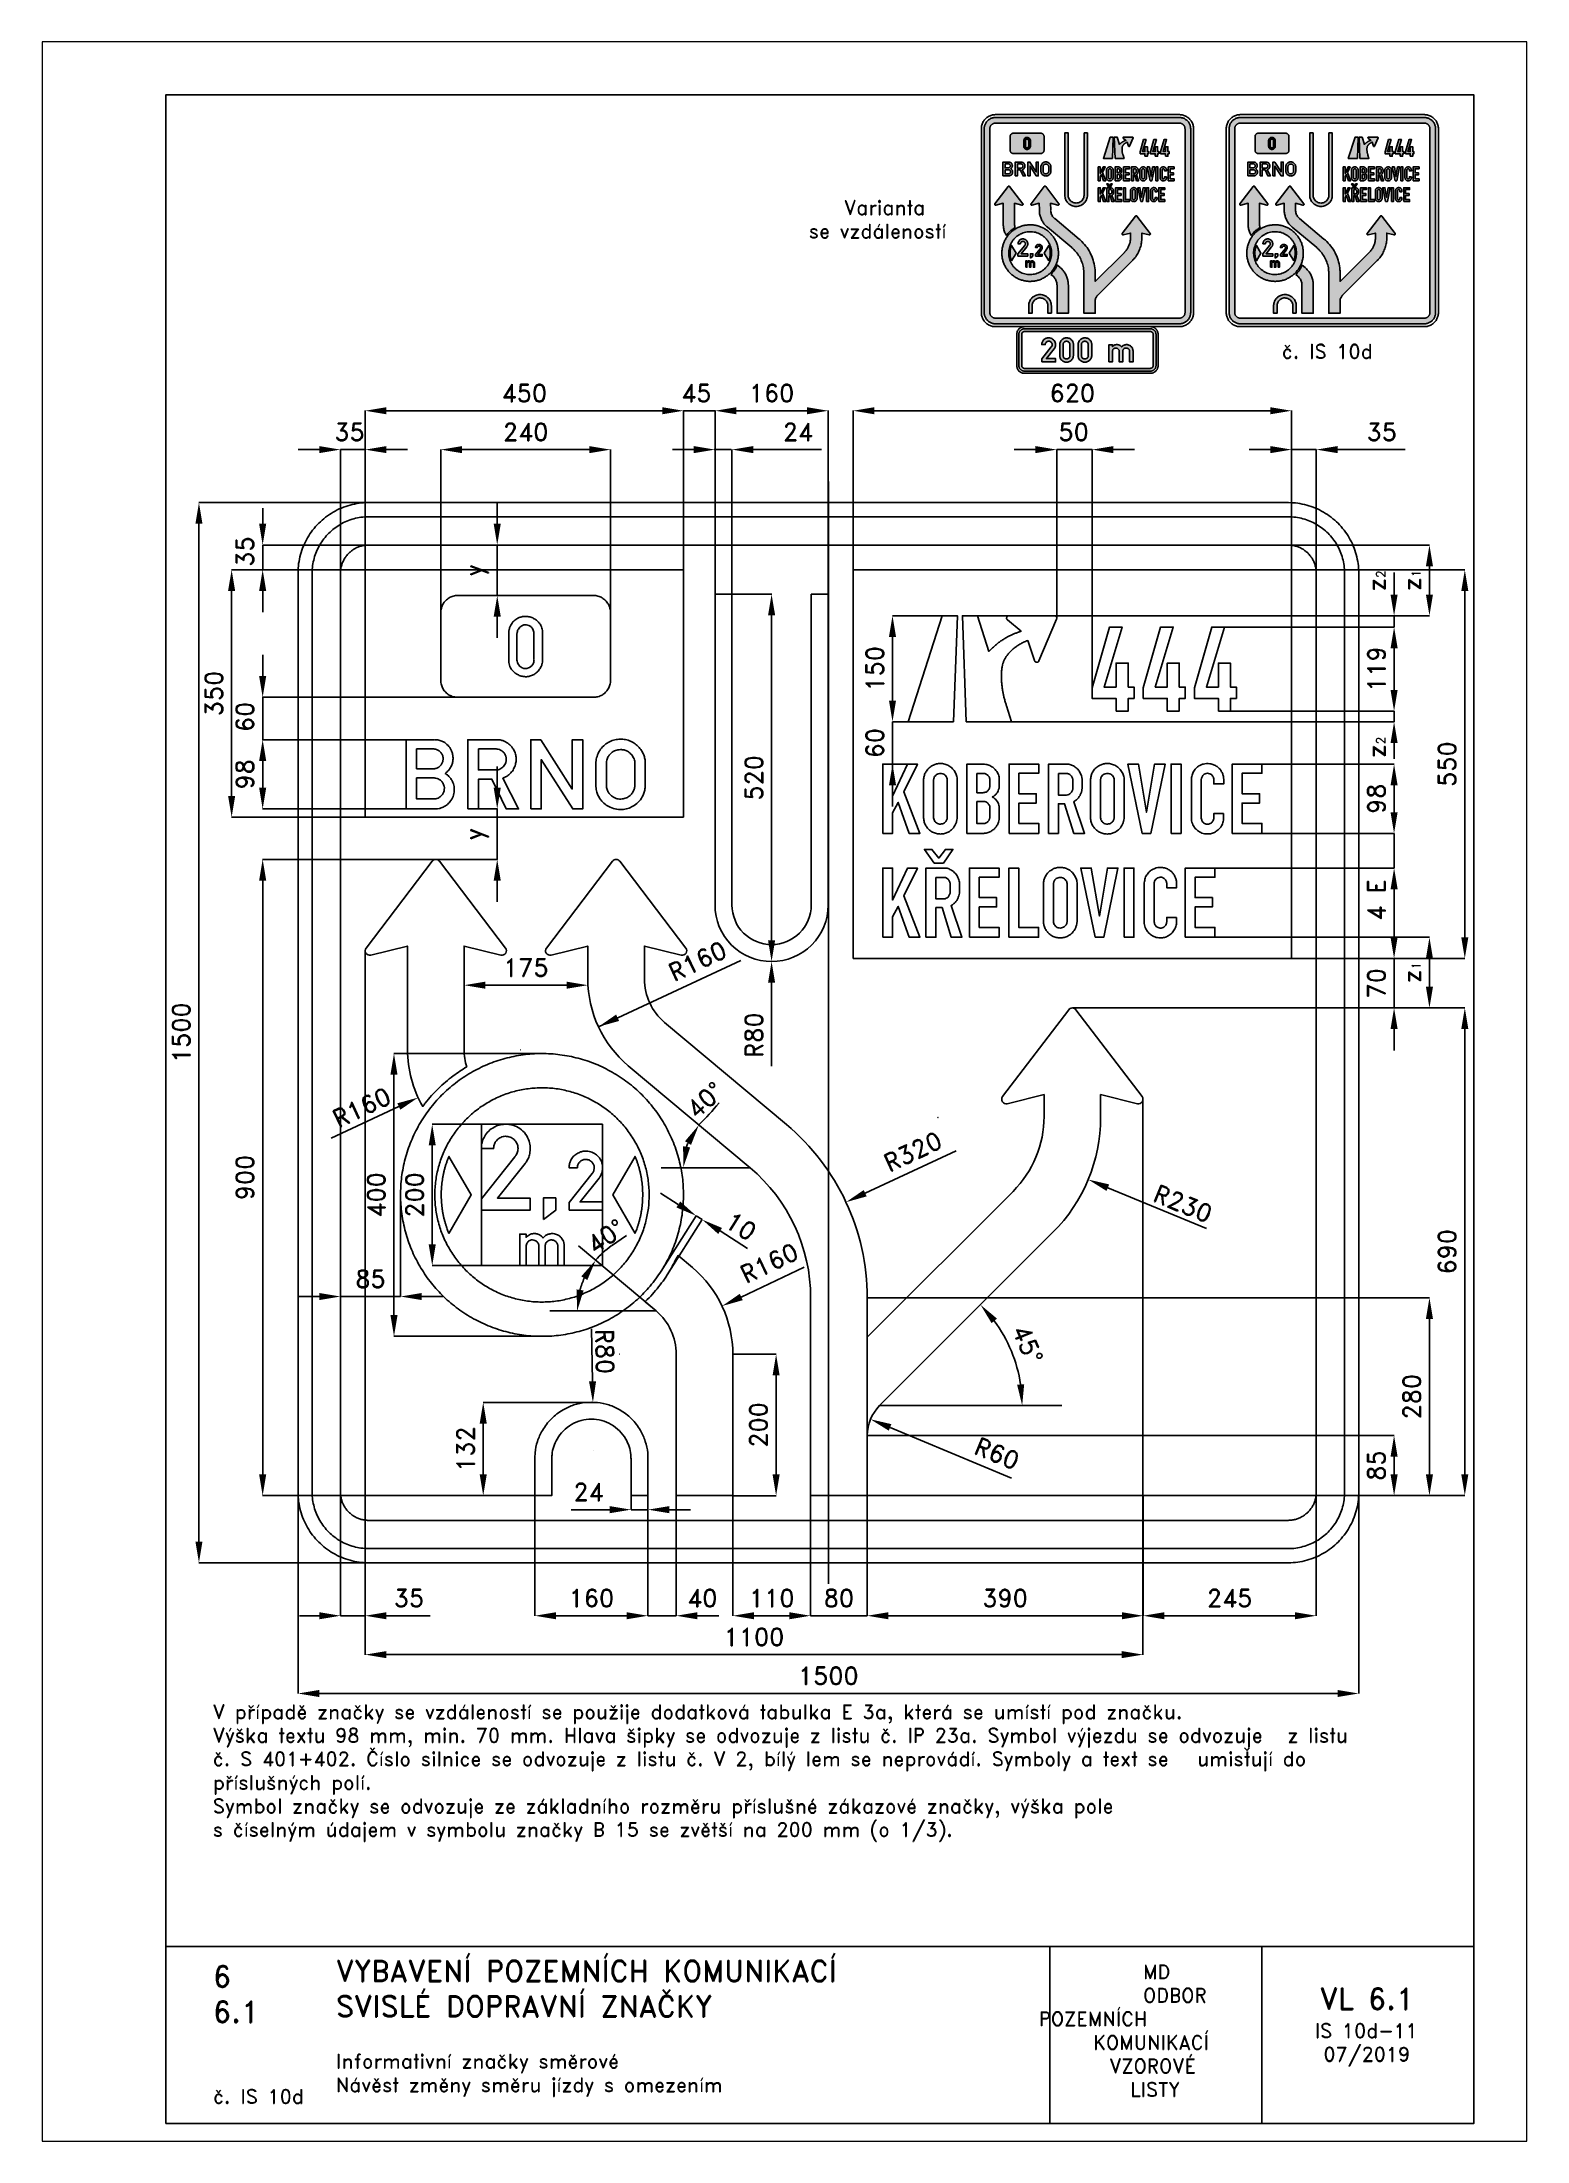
# Paper-space layout 'IS 10d-11' of a CAD drawing. Header units: millimetres. Extents: x 0 to 210, y 0 to 297.
# The model-space entities are those that its viewports show. They can reach past a viewport. Long polylines and large blocks are cut down to what shows.
import ezdxf

# ---------------------------------------------------------------- set-up
doc = ezdxf.new("R2010")
doc.units = ezdxf.units.MM
doc.header["$LTSCALE"] = 5
doc.linetypes.add('ČERCHOVANÁX2', pattern=[2, 1, -0.5, 0, -0.5])
doc.linetypes.add('ČÁRKOVANÁX2', pattern=[1.5, 1, -0.5])
for name, color, linetype in [('Kóty', 2, 'Continuous'), ('Rozpiska', 7, 'Continuous'), ('Značka', 7, 'Continuous')]:
    doc.layers.add(name, color=color, linetype=linetype)
doc.layers.add('Rámeček', color=6, linetype='Continuous', plot=False)
doc.styles.get("Standard").update_dxf_attribs({"font": 'romand.shx', "height": 25})
doc.dimstyles.get("Standard").update_dxf_attribs({"dimtxt": 25, "dimasz": 30, "dimexe": 0.18, "dimexo": 0.0625, "dimgap": 12.5, "dimtad": 1, "dimdec": 0, "dimzin": 0, "dimdsep": 46, "dimtxsty": 'Standard', "dimcen": 0.09, "dimadec": 0, "dimazin": 0, "dimtfac": 1, "dimtdec": 0, "dimtofl": 0, "dimtmove": 0, "dimatfit": 3, "dimfxl": 1, "dimtolj": 1, "dimtzin": 0, "dimarcsym": 0})

psp = doc.layouts.new('IS 10d-11')

# ---------------------------------------------------------------- texts
at = {"layer": 'Rozpiska', "color": 7, "attachment_point": 1}
for s, width, gutter_width, heights, insert, char_height in [('\\pi5.22577;Varianta\\P\\pi0.22577;se vzdáleností', 22.642, 125, [0], (108.2, 274.56), 2), ('\\pi7.71429;č. IS 10d', 30, 125, [0], (167.61, 254.22), 2), ('\\PV případě značky se vzdáleností se použije dodatková tabulka E 3a, která se umístí pod značku.{\\H1.83333x; }\\PVýška textu 98 mm, min. 70 mm. Hlava šipky se odvozuje z listu č. IP 23a. Symbol výjezdu se odvozuje {\\H1.55556x; }z listu č. S 401+402. Číslo silnice se odvozuje z listu č. V 2, bílý lem se neprovádí. Symboly a text se {\\H1.93386x; }umisťují do příslušných polí.{\\H1.77205x; }\\PSymbol značky se odvozuje ze základního rozměru příslušné zákazové značky, výška pole {\\H1.57598x; }\\Ps číselným údajem v symbolu značky B 15 se zvětší na 200 mm (o 1/3).{\\H1.83181x; }', 175.6969, 100, [0], (24.15, 65.07), 2), ('6', 149.0422, 100, [0], (24.17, 24.77), 3), ('{\\C6;VYBAVENÍ POZEMNÍCH KOMUNIKACÍ\\P}SVISLÉ DOPRAVNÍ ZNAČKY{\\H1.34524x; }', 149.0422, 100, [0], (41.56, 25.56), 3), ('\\pi14.7414;{\\C6;MD\\P\\pi2.36044;}ODBOR POZEMNÍCH{\\H1.57143x; }\\P\\pi7.69378;KOMUNIKACÍ{\\H1.5x; }\\P\\pi9.97949;{\\C6;VZOROVÉ\\H1.47619x; \\H0.67742x;\\P\\pi12.93187;LISTY\\H1.26984x; }', 33.1018, 100, [0], (140.95, 24.95), 2), ('\\pi1.03113;{\\H1.5x;\\C6;VL 6.1\\P\\pi0.3168;\\H0.66667x;IS 10d-11\\H1.66666x; \\H0.6x;\\P\\pi1.5549;07/2019\\H1.80159x; }', 16.0623, 100, [0], (179.66, 21.61), 2), ('6.1', 149.0422, 100, [0], (24.17, 19.78), 3), ('{\\C6;Informativní značky směrové\\P}Návěst změny směru jízdy s omezením{\\H1.83333x; }', 149.0422, 100, [0], (41.56, 12.29), 2), ('{\\C6;č. IS 10d}', 18.3305, 100, [2.67], (24.18, 7.3), 2)]:
    psp.add_mtext_dynamic_manual_height_columns(s, width=width, gutter_width=gutter_width, heights=heights, dxfattribs=dict(at, insert=insert, char_height=char_height))

msp = doc.modelspace()

# ---------------------------------------------------------------- texts
at = {"layer": 'Kóty', "char_height": 25, "attachment_point": 5}
for s, insert in [('\\A1;45', (-186.7, 905)), ('\\A1;35', (-677.1, 850)), ('\\A1;50', (346.9, 850)), ('\\A1;24', (-339.1, -649.9)), ('\\A1;35', (-593, -800)), ('\\A1;40', (-178.3, -800))]:
    msp.add_mtext(s, dxfattribs=dict(at, insert=insert))
for s, insert, rotation in [('\\A1;35', (-825, 680.8), 90), ('\\A1;60', (-825, 446.8), 90), ('\\A1;60', (65.7, 409.7), 90), ('\\A1;4 E', (775, 187.8), 90), ('\\A1;R160', (-185.1, 101.3), 25.0106), ('\\A1;R160', (-659.9, -105.6), 25), ('\\A1;40°', (-174.5, -95.2), 41.8065), ('\\A1;R230', (501.4, -242), 337.5), ('\\A1;40°', (-314.8, -288.3), 34.5478), ('\\A1;10', (-123.7, -273.9), 327.6168), ('\\A1;R160', (-83.6, -325.9), 25.2362), ('\\A1;R80', (-316.1, -451), 270.9733), ('\\A1;R60', (238.5, -595.5), 337.5)]:
    msp.add_mtext(s, dxfattribs=dict(at, insert=insert, rotation=rotation))
at = {"layer": 'Kóty', "char_height": 25, "attachment_point": 5, "rotation": 90}
for s, insert, width in [('z{\\H0.5x;2}', (775, 639.2), 49.589), ('z{\\H0.5x;1}', (825, 640), 137.851), ('z{\\H0.5x;2}', (775, 403.7), 109.173), ('z{\\H0.5x;1}', (825, 85), 165.266)]:
    msp.add_mtext(s, dxfattribs=dict(at, insert=insert, width=width))

# ---------------------------------------------------------------- blocks, each defined once
blk = doc.blocks.new('*D0')
at = {"layer": 'Defpoints', "color": 0, "transparency": 16777216}
for p in [(-308.1, 825), (-548.1, 575.7), (-308.1, 575.7)]:
    blk.add_point(p, dxfattribs=at)
at = {"layer": 'Kóty', "color": 0, "lineweight": -2, "transparency": 16777216}
for p, q in [((-548.1, 575.8), (-548.1, 825.2)), ((-518.1, 825), (-338.1, 825)), ((-308.1, 575.8), (-308.1, 825.2))]:
    blk.add_line(p, q, dxfattribs=at)
at = {"layer": 'Kóty', "color": 0, "transparency": 16777216}
for points in [[(-518.1, 830), (-518.1, 820), (-548.1, 825)], [(-338.1, 830), (-338.1, 820), (-308.1, 825)]]:
    blk.add_solid(points, dxfattribs=at)
at = {"layer": 'Kóty', "color": 0, "transparency": 16777216, "insert": (-428.1, 850), "char_height": 25, "attachment_point": 5}
blk.add_mtext('\\A1;240', dxfattribs=at)
blk = doc.blocks.new('*D1')
at = {"layer": 'Defpoints', "color": 0, "transparency": 16777216}
for p in [(-205, 880), (-655, 655), (-205, 655)]:
    blk.add_point(p, dxfattribs=at)
at = {"layer": 'Kóty', "color": 0, "lineweight": -2, "transparency": 16777216}
for p, q in [((-655, 655.0625), (-655, 880.18)), ((-625, 880), (-235, 880)), ((-205, 655.0625), (-205, 880.18))]:
    blk.add_line(p, q, dxfattribs=at)
at = {"layer": 'Kóty', "color": 0, "transparency": 16777216}
for points in [[(-625, 885), (-625, 875), (-655, 880)], [(-235, 885), (-235, 875), (-205, 880)]]:
    blk.add_solid(points, dxfattribs=at)
at = {"layer": 'Kóty', "color": 0, "transparency": 16777216, "insert": (-430, 905), "char_height": 25, "attachment_point": 5}
blk.add_mtext('\\A1;450', dxfattribs=at)
blk = doc.blocks.new('*D2')
at = {"layer": 'Defpoints', "color": 0, "transparency": 16777216}
for p in [(-655, 655), (-843.9, 305), (-655, 305)]:
    blk.add_point(p, dxfattribs=at)
at = {"layer": 'Kóty', "color": 0, "lineweight": -2, "transparency": 16777216}
for p, q in [((-655.1, 655), (-844.1, 655)), ((-843.9, 625), (-843.9, 335)), ((-655.1, 305), (-844.1, 305))]:
    blk.add_line(p, q, dxfattribs=at)
at = {"layer": 'Kóty', "color": 0, "transparency": 16777216}
for points in [[(-848.9, 625), (-838.9, 625), (-843.9, 655)], [(-848.9, 335), (-838.9, 335), (-843.9, 305)]]:
    blk.add_solid(points, dxfattribs=at)
at = {"layer": 'Kóty', "color": 0, "transparency": 16777216, "insert": (-868.9, 480), "char_height": 25, "attachment_point": 5, "rotation": 90}
blk.add_mtext('\\A1;350', dxfattribs=at)
blk = doc.blocks.new('*D3')
at = {"layer": 'Defpoints', "color": 0, "transparency": 16777216}
for p in [(-800, 414.6), (-597.3, 414.6), (-597.3, 316.6)]:
    blk.add_point(p, dxfattribs=at)
at = {"layer": 'Kóty', "color": 0, "lineweight": -2, "transparency": 16777216}
for p, q in [((-597.4, 414.6), (-800.2, 414.6)), ((-800, 346.6), (-800, 384.6)), ((-597.4, 316.6), (-800.2, 316.6))]:
    blk.add_line(p, q, dxfattribs=at)
at = {"layer": 'Kóty', "color": 0, "transparency": 16777216}
for points in [[(-805, 384.6), (-795, 384.6), (-800, 414.6)], [(-805, 346.6), (-795, 346.6), (-800, 316.6)]]:
    blk.add_solid(points, dxfattribs=at)
at = {"layer": 'Kóty', "color": 0, "transparency": 16777216, "insert": (-825, 365.6), "char_height": 25, "attachment_point": 5, "rotation": 90}
blk.add_mtext('\\A1;98', dxfattribs=at)
blk = doc.blocks.new('*D4')
at = {"layer": 'Defpoints', "color": 0, "transparency": 16777216}
for p in [(690, 825), (655, 655), (690, 650)]:
    blk.add_point(p, dxfattribs=at)
at = {"layer": 'Kóty', "color": 0, "lineweight": -2, "transparency": 16777216}
for p, q in [((625, 825), (595, 825)), ((655, 655.1), (655, 825.2)), ((690, 650.1), (690, 825.2)), ((720, 825), (815.5, 825))]:
    blk.add_line(p, q, dxfattribs=at)
at = {"layer": 'Kóty', "color": 0, "transparency": 16777216}
for points in [[(625, 830), (625, 820), (655, 825)], [(720, 830), (720, 820), (690, 825)]]:
    blk.add_solid(points, dxfattribs=at)
at = {"layer": 'Kóty', "color": 0, "transparency": 16777216, "insert": (782.7, 850), "char_height": 25, "attachment_point": 5}
blk.add_mtext('\\A1;35', dxfattribs=at)
blk = doc.blocks.new('*D5')
at = {"layer": 'Defpoints', "color": 0, "transparency": 16777216}
for p in [(655, 880), (35, 655), (655, 655)]:
    blk.add_point(p, dxfattribs=at)
at = {"layer": 'Kóty', "color": 0, "lineweight": -2, "transparency": 16777216}
for p, q in [((35, 655.0625), (35, 880.18)), ((65, 880), (625, 880)), ((655, 655.0625), (655, 880.18))]:
    blk.add_line(p, q, dxfattribs=at)
at = {"layer": 'Kóty', "color": 0, "transparency": 16777216}
for points in [[(65, 885), (65, 875), (35, 880)], [(625, 885), (625, 875), (655, 880)]]:
    blk.add_solid(points, dxfattribs=at)
at = {"layer": 'Kóty', "color": 0, "transparency": 16777216, "insert": (345, 905), "char_height": 25, "attachment_point": 5}
blk.add_mtext('\\A1;620', dxfattribs=at)
blk = doc.blocks.new('*D6')
at = {"layer": 'Defpoints', "color": 0, "transparency": 16777216}
for p in [(559.96724, 574.012396), (800, 574.012396), (568.619531, 455)]:
    blk.add_point(p, dxfattribs=at)
at = {"layer": 'Kóty', "color": 0, "lineweight": -2, "transparency": 16777216}
for p, q in [((560.02974, 574.012396), (800.18, 574.012396)), ((800, 485), (800, 544.012396)), ((568.682031, 455), (800.18, 455))]:
    blk.add_line(p, q, dxfattribs=at)
at = {"layer": 'Kóty', "color": 0, "transparency": 16777216}
for points in [[(795, 544.012396), (805, 544.012396), (800, 574.012396)], [(795, 485), (805, 485), (800, 455)]]:
    blk.add_solid(points, dxfattribs=at)
at = {"layer": 'Kóty', "color": 0, "transparency": 16777216, "insert": (775, 514.506198), "char_height": 25, "attachment_point": 5, "rotation": 90}
blk.add_mtext('\\A1;119', dxfattribs=at)
blk = doc.blocks.new('*D7')
at = {"layer": 'Defpoints', "color": 0, "transparency": 16777216}
for p in [(613.162708, 380), (613.162708, 282), (800, 282)]:
    blk.add_point(p, dxfattribs=at)
at = {"layer": 'Kóty', "color": 0, "lineweight": -2, "transparency": 16777216}
for p, q in [((613.225208, 380), (800.18, 380)), ((800, 350), (800, 312)), ((613.225208, 282), (800.18, 282))]:
    blk.add_line(p, q, dxfattribs=at)
at = {"layer": 'Kóty', "color": 0, "transparency": 16777216}
for points in [[(795, 350), (805, 350), (800, 380)], [(795, 312), (805, 312), (800, 282)]]:
    blk.add_solid(points, dxfattribs=at)
at = {"layer": 'Kóty', "color": 0, "transparency": 16777216, "insert": (775, 331), "char_height": 25, "attachment_point": 5, "rotation": 90}
blk.add_mtext('\\A1;98', dxfattribs=at)
blk = doc.blocks.new('*D8')
at = {"layer": 'Defpoints', "color": 0, "transparency": 16777216}
for p in [(655, 655.0625), (655, 105), (900, 105)]:
    blk.add_point(p, dxfattribs=at)
at = {"layer": 'Kóty', "color": 0, "lineweight": -2, "transparency": 16777216}
for p, q in [((655.0625, 655.0625), (900.18, 655.0625)), ((900, 625.0625), (900, 135)), ((655.0625, 105), (900.18, 105))]:
    blk.add_line(p, q, dxfattribs=at)
at = {"layer": 'Kóty', "color": 0, "transparency": 16777216}
for points in [[(895, 625.0625), (905, 625.0625), (900, 655.0625)], [(895, 135), (905, 135), (900, 105)]]:
    blk.add_solid(points, dxfattribs=at)
at = {"layer": 'Kóty', "color": 0, "transparency": 16777216, "insert": (875, 380.03125), "char_height": 25, "attachment_point": 5, "rotation": 90}
blk.add_mtext('\\A1;550', dxfattribs=at)
blk = doc.blocks.new('*D9')
at = {"layer": 'Defpoints', "color": 0, "transparency": 16777216}
for p in [(54.92045, -655), (445, -655), (54.92045, -825)]:
    blk.add_point(p, dxfattribs=at)
at = {"layer": 'Kóty', "color": 0, "lineweight": -2, "transparency": 16777216}
for p, q in [((54.92045, -655.0625), (54.92045, -825.18)), ((445, -655.0625), (445, -825.18)), ((415, -825), (84.92045, -825))]:
    blk.add_line(p, q, dxfattribs=at)
at = {"layer": 'Kóty', "color": 0, "transparency": 16777216}
for points in [[(84.92045, -820), (84.92045, -830), (54.92045, -825)], [(415, -820), (415, -830), (445, -825)]]:
    blk.add_solid(points, dxfattribs=at)
at = {"layer": 'Kóty', "color": 0, "transparency": 16777216, "insert": (249.960225, -800), "char_height": 25, "attachment_point": 5}
blk.add_mtext('\\A1;390', dxfattribs=at)
blk = doc.blocks.new('*D10')
at = {"layer": 'Defpoints', "color": 0, "transparency": 16777216}
for p in [(-135.07955, -655), (-25.07955, -655), (-135.07955, -825)]:
    blk.add_point(p, dxfattribs=at)
at = {"layer": 'Kóty', "color": 0, "lineweight": -2, "transparency": 16777216}
for p, q in [((-135.07955, -655.0625), (-135.07955, -825.18)), ((-25.07955, -655.0625), (-25.07955, -825.18)), ((-55.07955, -825), (-105.07955, -825))]:
    blk.add_line(p, q, dxfattribs=at)
at = {"layer": 'Kóty', "color": 0, "transparency": 16777216}
for points in [[(-105.07955, -820), (-105.07955, -830), (-135.07955, -825)], [(-55.07955, -820), (-55.07955, -830), (-25.07955, -825)]]:
    blk.add_solid(points, dxfattribs=at)
at = {"layer": 'Kóty', "color": 0, "transparency": 16777216, "insert": (-80.07955, -800), "char_height": 25, "attachment_point": 5}
blk.add_mtext('\\A1;110', dxfattribs=at)
blk = doc.blocks.new('*D11')
at = {"layer": 'Defpoints', "color": 0, "transparency": 16777216}
for p in [(690, -631.8), (445, -655.1), (690, -825)]:
    blk.add_point(p, dxfattribs=at)
at = {"layer": 'Kóty', "color": 0, "lineweight": -2, "transparency": 16777216}
for p, q in [((690, -631.9), (690, -825.2)), ((445, -655.1), (445, -825.2)), ((475, -825), (660, -825))]:
    blk.add_line(p, q, dxfattribs=at)
at = {"layer": 'Kóty', "color": 0, "transparency": 16777216}
for points in [[(475, -820), (475, -830), (445, -825)], [(660, -820), (660, -830), (690, -825)]]:
    blk.add_solid(points, dxfattribs=at)
at = {"layer": 'Kóty', "color": 0, "transparency": 16777216, "insert": (567.5, -800), "char_height": 25, "attachment_point": 5}
blk.add_mtext('\\A1;245', dxfattribs=at)
blk = doc.blocks.new('*D12')
at = {"layer": 'Defpoints', "color": 0, "transparency": 16777216}
for p in [(54.92045, -570), (800, -570), (54.92045, -655.0625)]:
    blk.add_point(p, dxfattribs=at)
at = {"layer": 'Kóty', "color": 0, "lineweight": -2, "transparency": 16777216}
for p, q in [((54.98295, -570), (800.18, -570)), ((800, -625.0625), (800, -600)), ((54.98295, -655.0625), (800.18, -655.0625))]:
    blk.add_line(p, q, dxfattribs=at)
at = {"layer": 'Kóty', "color": 0, "transparency": 16777216}
for points in [[(795, -600), (805, -600), (800, -570)], [(795, -625.0625), (805, -625.0625), (800, -655.0625)]]:
    blk.add_solid(points, dxfattribs=at)
at = {"layer": 'Kóty', "color": 0, "transparency": 16777216, "insert": (775, -612.53125), "char_height": 25, "attachment_point": 5, "rotation": 90}
blk.add_mtext('\\A1;85', dxfattribs=at)
blk = doc.blocks.new('*D13')
at = {"layer": 'Defpoints', "color": 0, "transparency": 16777216}
for p in [(24.9, -239.8), (-265.1, -375)]:
    blk.add_point(p, dxfattribs=at)
at = {"layer": 'Kóty', "color": 0, "lineweight": -2, "transparency": 16777216}
for p, q in [((180.7, -167.1), (52.1, -227.1)), ((-265.2, -375), (-265, -375)), ((-265.1, -375.1), (-265.1, -374.9))]:
    blk.add_line(p, q, dxfattribs=at)
at = {"layer": 'Kóty', "color": 0, "transparency": 16777216}
blk.add_solid([(50, -222.6), (54.2, -231.6), (24.9, -239.8)], dxfattribs=at)
at = {"layer": 'Kóty', "color": 0, "transparency": 16777216, "insert": (119.5, -168.1), "char_height": 25, "attachment_point": 5, "rotation": 25}
blk.add_mtext('\\A1;R320', dxfattribs=at)
blk = doc.blocks.new('*D14')
at = {"layer": 'Defpoints', "color": 0, "transparency": 16777216}
for p in [(54.92045, -375), (850, -375), (54.98295, -655.0625)]:
    blk.add_point(p, dxfattribs=at)
at = {"layer": 'Kóty', "color": 0, "lineweight": -2, "transparency": 16777216}
for p, q in [((54.98295, -375), (850.18, -375)), ((850, -625.0625), (850, -405)), ((55.04545, -655.0625), (850.18, -655.0625))]:
    blk.add_line(p, q, dxfattribs=at)
at = {"layer": 'Kóty', "color": 0, "transparency": 16777216}
for points in [[(845, -405), (855, -405), (850, -375)], [(845, -625.0625), (855, -625.0625), (850, -655.0625)]]:
    blk.add_solid(points, dxfattribs=at)
at = {"layer": 'Kóty', "color": 0, "transparency": 16777216, "insert": (825, -515.03125), "char_height": 25, "attachment_point": 5, "rotation": 90}
blk.add_mtext('\\A1;280', dxfattribs=at)
blk = doc.blocks.new('*D15')
at = {"layer": 'Defpoints', "color": 0, "transparency": 16777216}
for p in [(-135.1, -455), (-73.9, -455), (-135.1, -655.1)]:
    blk.add_point(p, dxfattribs=at)
at = {"layer": 'Kóty', "color": 0, "lineweight": -2, "transparency": 16777216}
for p, q in [((-135, -455), (-73.8, -455)), ((-73.9, -625.1), (-73.9, -485)), ((-135, -655.1), (-73.8, -655.1))]:
    blk.add_line(p, q, dxfattribs=at)
at = {"layer": 'Kóty', "color": 0, "transparency": 16777216}
for points in [[(-78.9, -485), (-68.9, -485), (-73.9, -455)], [(-78.9, -625.1), (-68.9, -625.1), (-73.9, -655.1)]]:
    blk.add_solid(points, dxfattribs=at)
at = {"layer": 'Kóty', "color": 0, "transparency": 16777216, "insert": (-98.9, -555), "char_height": 25, "attachment_point": 5, "rotation": 90}
blk.add_mtext('\\A1;200', dxfattribs=at)
blk = doc.blocks.new('*D16')
at = {"layer": 'Defpoints', "color": 0, "transparency": 16777216}
for p in [(-555.2, 245.2), (-800, -655), (-415.1, -655)]:
    blk.add_point(p, dxfattribs=at)
at = {"layer": 'Kóty', "color": 0, "lineweight": -2, "transparency": 16777216}
for p, q in [((-555.2, 245.2), (-800.2, 245.2)), ((-800, 215.2), (-800, -625)), ((-415.2, -655), (-800.2, -655))]:
    blk.add_line(p, q, dxfattribs=at)
at = {"layer": 'Kóty', "color": 0, "transparency": 16777216}
for points in [[(-805, 215.2), (-795, 215.2), (-800, 245.2)], [(-805, -625), (-795, -625), (-800, -655)]]:
    blk.add_solid(points, dxfattribs=at)
at = {"layer": 'Kóty', "color": 0, "transparency": 16777216, "insert": (-825, -204.9), "char_height": 25, "attachment_point": 5, "rotation": 90}
blk.add_mtext('\\A1;900', dxfattribs=at)
blk = doc.blocks.new('*D17')
at = {"layer": 'Defpoints', "color": 0, "transparency": 16777216}
for p in [(-560.2, -129.6), (-490.7, -129.6), (-490.7, -329.6)]:
    blk.add_point(p, dxfattribs=at)
at = {"layer": 'Kóty', "color": 0, "lineweight": -2, "transparency": 16777216}
for p, q in [((-490.7, -129.6), (-560.3, -129.6)), ((-560.2, -299.6), (-560.2, -159.6)), ((-490.7, -329.6), (-560.3, -329.6))]:
    blk.add_line(p, q, dxfattribs=at)
at = {"layer": 'Kóty', "color": 0, "transparency": 16777216}
for points in [[(-565.2, -159.6), (-555.2, -159.6), (-560.2, -129.6)], [(-565.2, -299.6), (-555.2, -299.6), (-560.2, -329.6)]]:
    blk.add_solid(points, dxfattribs=at)
at = {"layer": 'Kóty', "color": 0, "transparency": 16777216, "insert": (-585.2, -229.6), "char_height": 25, "attachment_point": 5, "rotation": 90}
blk.add_mtext('\\A1;200', dxfattribs=at)
blk = doc.blocks.new('*D18')
at = {"layer": 'Defpoints', "color": 0, "transparency": 16777216}
for p in [(-406.1, -29.6), (-614.3, -429.6), (-403.9, -429.6)]:
    blk.add_point(p, dxfattribs=at)
at = {"layer": 'Kóty', "color": 0, "lineweight": -2, "transparency": 16777216}
for p, q in [((-406.2, -29.6), (-614.5, -29.6)), ((-614.3, -59.6), (-614.3, -399.6)), ((-403.9, -429.6), (-614.5, -429.6))]:
    blk.add_line(p, q, dxfattribs=at)
at = {"layer": 'Kóty', "color": 0, "transparency": 16777216}
for points in [[(-619.3, -59.6), (-609.3, -59.6), (-614.3, -29.6)], [(-619.3, -399.6), (-609.3, -399.6), (-614.3, -429.6)]]:
    blk.add_solid(points, dxfattribs=at)
at = {"layer": 'Kóty', "color": 0, "transparency": 16777216, "insert": (-639.3, -229.6), "char_height": 25, "attachment_point": 5, "rotation": 90}
blk.add_mtext('\\A1;400', dxfattribs=at)
blk = doc.blocks.new('*D19')
at = {"layer": 'Defpoints', "color": 0, "transparency": 16777216}
for p in [(345, 35), (900, 35), (445, -655)]:
    blk.add_point(p, dxfattribs=at)
at = {"layer": 'Kóty', "color": 0, "lineweight": -2, "transparency": 16777216}
for p, q in [((345.1, 35), (900.2, 35)), ((900, -625), (900, 5)), ((445.1, -655), (900.2, -655))]:
    blk.add_line(p, q, dxfattribs=at)
at = {"layer": 'Kóty', "color": 0, "transparency": 16777216}
for points in [[(895, 5), (905, 5), (900, 35)], [(895, -625), (905, -625), (900, -655)]]:
    blk.add_solid(points, dxfattribs=at)
at = {"layer": 'Kóty', "color": 0, "transparency": 16777216, "insert": (875, -310), "char_height": 25, "attachment_point": 5, "rotation": 90}
blk.add_mtext('\\A1;690', dxfattribs=at)
blk = doc.blocks.new('*D20')
at = {"layer": 'Defpoints', "color": 0, "transparency": 16777216}
for p in [(317.6, -282.4), (267.3, -475.4), (72.5, -527.6), (72.5, -527.6), (330.2, -527.6)]:
    blk.add_point(p, dxfattribs=at)
at = {"layer": 'Kóty', "color": 0, "lineweight": -2, "transparency": 16777216}
blk.add_arc((72.4, -527.6), 201.7, 8.5295, 36.4705, dxfattribs=at)
at = {"layer": 'Kóty', "color": 0, "transparency": 16777216}
for points in [[(230.8, -411), (238.4, -404.5), (215.1, -385)], [(276.9, -497.3), (266.9, -498.1), (274.1, -527.6)]]:
    blk.add_solid(points, dxfattribs=at)
at = {"layer": 'Kóty', "color": 0, "transparency": 16777216, "insert": (281.9, -440.9), "char_height": 25, "attachment_point": 5, "rotation": 292.5}
blk.add_mtext('\\A1;45°', dxfattribs=at)
blk = doc.blocks.new('*D21')
at = {"layer": 'Defpoints', "color": 0, "transparency": 16777216}
for p in [(-655.1, 115.9), (444.9, -94.3), (444.9, -880)]:
    blk.add_point(p, dxfattribs=at)
at = {"layer": 'Kóty', "color": 0, "lineweight": -2, "transparency": 16777216}
for p, q in [((-655.1, 115.8), (-655.1, -880.2)), ((444.9, -94.3), (444.9, -880.2)), ((-625.1, -880), (414.9, -880))]:
    blk.add_line(p, q, dxfattribs=at)
at = {"layer": 'Kóty', "color": 0, "transparency": 16777216}
for points in [[(-625.1, -875), (-625.1, -885), (-655.1, -880)], [(414.9, -875), (414.9, -885), (444.9, -880)]]:
    blk.add_solid(points, dxfattribs=at)
at = {"layer": 'Kóty', "color": 0, "transparency": 16777216, "insert": (-105.1, -855), "char_height": 25, "attachment_point": 5}
blk.add_mtext('\\A1;1100', dxfattribs=at)
blk = doc.blocks.new('*D22')
at = {"layer": 'Defpoints', "color": 0, "transparency": 16777216}
for p in [(90.7, 590), (161, 590), (112.9, 440)]:
    blk.add_point(p, dxfattribs=at)
at = {"layer": 'Kóty', "color": 0, "lineweight": -2, "transparency": 16777216}
for p, q in [((160.9, 590), (90.5, 590)), ((90.7, 470), (90.7, 560)), ((112.8, 440), (90.5, 440))]:
    blk.add_line(p, q, dxfattribs=at)
at = {"layer": 'Kóty', "color": 0, "transparency": 16777216}
for points in [[(85.7, 560), (95.7, 560), (90.7, 590)], [(85.7, 470), (95.7, 470), (90.7, 440)]]:
    blk.add_solid(points, dxfattribs=at)
at = {"layer": 'Kóty', "color": 0, "transparency": 16777216, "insert": (65.7, 515), "char_height": 25, "attachment_point": 5, "rotation": 90}
blk.add_mtext('\\A1;150', dxfattribs=at)
blk = doc.blocks.new('*D23')
at = {"layer": 'Defpoints', "color": 0, "transparency": 16777216}
for p in [(655, 105), (655, 35), (800, 35)]:
    blk.add_point(p, dxfattribs=at)
at = {"layer": 'Kóty', "color": 0, "lineweight": -2, "transparency": 16777216}
for p, q in [((800, 135), (800, 165)), ((655.0625, 105), (800.18, 105)), ((655.0625, 35), (800.18, 35)), ((800, 5), (800, -25))]:
    blk.add_line(p, q, dxfattribs=at)
at = {"layer": 'Kóty', "color": 0, "transparency": 16777216}
for points in [[(795, 135), (805, 135), (800, 105)], [(795, 5), (805, 5), (800, 35)]]:
    blk.add_solid(points, dxfattribs=at)
at = {"layer": 'Kóty', "color": 0, "transparency": 16777216, "insert": (775, 70), "char_height": 25, "attachment_point": 5, "rotation": 90}
blk.add_mtext('\\A1;70', dxfattribs=at)
blk = doc.blocks.new('*D24')
at = {"layer": 'Defpoints', "color": 0, "transparency": 16777216}
for p in [(-750, -606), (750, -629.4), (750, -935)]:
    blk.add_point(p, dxfattribs=at)
at = {"layer": 'Kóty', "color": 0, "lineweight": -2, "transparency": 16777216}
for p, q in [((-750, -606), (-750, -935.2)), ((750, -629.5), (750, -935.2)), ((-720, -935), (720, -935))]:
    blk.add_line(p, q, dxfattribs=at)
at = {"layer": 'Kóty', "color": 0, "transparency": 16777216}
for points in [[(-720, -930), (-720, -940), (-750, -935)], [(720, -930), (720, -940), (750, -935)]]:
    blk.add_solid(points, dxfattribs=at)
at = {"layer": 'Kóty', "color": 0, "transparency": 16777216, "insert": (0, -910), "char_height": 25, "attachment_point": 5}
blk.add_mtext('\\A1;1500', dxfattribs=at)
blk = doc.blocks.new('*D25')
at = {"layer": 'Defpoints', "color": 0, "transparency": 16777216}
for p in [(-595.4, 750), (-890.1, -750), (-595.4, -750)]:
    blk.add_point(p, dxfattribs=at)
at = {"layer": 'Kóty', "color": 0, "lineweight": -2, "transparency": 16777216}
for p, q in [((-595.4, 750), (-890.3, 750)), ((-890.1, 720), (-890.1, -720)), ((-595.4, -750), (-890.3, -750))]:
    blk.add_line(p, q, dxfattribs=at)
at = {"layer": 'Kóty', "color": 0, "transparency": 16777216}
for points in [[(-895.1, 720), (-885.1, 720), (-890.1, 750)], [(-895.1, -720), (-885.1, -720), (-890.1, -750)]]:
    blk.add_solid(points, dxfattribs=at)
at = {"layer": 'Kóty', "color": 0, "transparency": 16777216, "insert": (-915.1, 0), "char_height": 25, "attachment_point": 5, "rotation": 90}
blk.add_mtext('\\A1;1500', dxfattribs=at)
blk = doc.blocks.new('*D26')
at = {"layer": 'Defpoints', "color": 0, "transparency": 16777216}
for p in [(-488.1, -523.2), (-330.9, -523.2), (-415.1, -655)]:
    blk.add_point(p, dxfattribs=at)
at = {"layer": 'Kóty', "color": 0, "lineweight": -2, "transparency": 16777216}
for p, q in [((-331, -523.2), (-488.3, -523.2)), ((-488.1, -625), (-488.1, -553.2)), ((-415.1, -655), (-488.3, -655))]:
    blk.add_line(p, q, dxfattribs=at)
at = {"layer": 'Kóty', "color": 0, "transparency": 16777216}
for points in [[(-493.1, -553.2), (-483.1, -553.2), (-488.1, -523.2)], [(-493.1, -625), (-483.1, -625), (-488.1, -655)]]:
    blk.add_solid(points, dxfattribs=at)
at = {"layer": 'Kóty', "color": 0, "transparency": 16777216, "insert": (-513.1, -589.1), "char_height": 25, "attachment_point": 5, "rotation": 90}
blk.add_mtext('\\A1;132', dxfattribs=at)
blk = doc.blocks.new('*D27')
at = {"layer": 'Defpoints', "color": 0, "transparency": 16777216}
for p in [(-136.3, 825), (-160.3, 620.6), (-136.3, 620.6)]:
    blk.add_point(p, dxfattribs=at)
at = {"layer": 'Kóty', "color": 0, "lineweight": -2, "transparency": 16777216}
for p, q in [((-190.3, 825), (-220.3, 825)), ((-160.3, 620.7), (-160.3, 825.2)), ((-136.3, 620.6), (-136.3, 825.2)), ((-106.3, 825), (-9.6, 825))]:
    blk.add_line(p, q, dxfattribs=at)
at = {"layer": 'Kóty', "color": 0, "transparency": 16777216}
for points in [[(-190.3, 830), (-190.3, 820), (-160.3, 825)], [(-106.3, 830), (-106.3, 820), (-136.3, 825)]]:
    blk.add_solid(points, dxfattribs=at)
at = {"layer": 'Kóty', "color": 0, "transparency": 16777216, "insert": (-43, 850), "char_height": 25, "attachment_point": 5}
blk.add_mtext('\\A1;24', dxfattribs=at)
blk = doc.blocks.new('*D28')
at = {"layer": 'Defpoints', "color": 0, "transparency": 16777216}
for p in [(-80.3, 180.6), (-80.3, 100.6)]:
    blk.add_point(p, dxfattribs=at)
at = {"layer": 'Kóty', "color": 0, "lineweight": -2, "transparency": 16777216}
for p, q in [((-80.4, 180.6), (-80.2, 180.6)), ((-80.3, 180.5), (-80.3, 180.6)), ((-80.3, -47.5), (-80.3, 70.6))]:
    blk.add_line(p, q, dxfattribs=at)
at = {"layer": 'Kóty', "color": 0, "transparency": 16777216}
blk.add_solid([(-85.3, 70.6), (-75.3, 70.6), (-80.3, 100.6)], dxfattribs=at)
at = {"layer": 'Kóty', "color": 0, "transparency": 16777216, "insert": (-105.3, -3.5), "char_height": 25, "attachment_point": 5, "rotation": 90}
blk.add_mtext('\\A1;R80', dxfattribs=at)
blk = doc.blocks.new('*D29')
at = {"layer": 'Defpoints', "color": 0, "transparency": 16777216}
for p in [(-136.3, 620.6), (-80.3, 100.6), (-80.3, 100.6)]:
    blk.add_point(p, dxfattribs=at)
at = {"layer": 'Kóty', "color": 0, "lineweight": -2, "transparency": 16777216}
for p, q in [((-136.2, 620.6), (-80.1, 620.6)), ((-80.3, 590.6), (-80.3, 130.6)), ((-80.4, 100.6), (-80.5, 100.6))]:
    blk.add_line(p, q, dxfattribs=at)
at = {"layer": 'Kóty', "color": 0, "transparency": 16777216}
for points in [[(-85.3, 590.6), (-75.3, 590.6), (-80.3, 620.6)], [(-85.3, 130.6), (-75.3, 130.6), (-80.3, 100.6)]]:
    blk.add_solid(points, dxfattribs=at)
at = {"layer": 'Kóty', "color": 0, "transparency": 16777216, "insert": (-105.3, 360.6), "char_height": 25, "attachment_point": 5, "rotation": 90}
blk.add_mtext('\\A1;520', dxfattribs=at)
blk = doc.blocks.new('*D30')
at = {"layer": 'Defpoints', "color": 0, "transparency": 16777216}
for p in [(-515.2, 122.6), (-340.1, 67.2), (-340.1, 67.2)]:
    blk.add_point(p, dxfattribs=at)
at = {"layer": 'Kóty', "color": 0, "lineweight": -2, "transparency": 16777216}
for p, q in [((-515.2, 122.5), (-515.2, 67)), ((-485.2, 67.2), (-370.1, 67.2)), ((-340.1, 67.3), (-340.1, 67.4))]:
    blk.add_line(p, q, dxfattribs=at)
at = {"layer": 'Kóty', "color": 0, "transparency": 16777216}
for points in [[(-485.2, 72.2), (-485.2, 62.2), (-515.2, 67.2)], [(-370.1, 72.2), (-370.1, 62.2), (-340.1, 67.2)]]:
    blk.add_solid(points, dxfattribs=at)
at = {"layer": 'Kóty', "color": 0, "transparency": 16777216, "insert": (-427.7, 92.2), "char_height": 25, "attachment_point": 5}
blk.add_mtext('\\A1;175', dxfattribs=at)
blk = doc.blocks.new('*D31')
at = {"layer": 'Defpoints', "color": 0, "transparency": 16777216}
for p in [(-415.1, -655), (-255.1, -655), (-255.1, -825)]:
    blk.add_point(p, dxfattribs=at)
at = {"layer": 'Kóty', "color": 0, "lineweight": -2, "transparency": 16777216}
for p, q in [((-415.1, -655.1), (-415.1, -825.2)), ((-255.1, -655.1), (-255.1, -825.2)), ((-385.1, -825), (-285.1, -825))]:
    blk.add_line(p, q, dxfattribs=at)
at = {"layer": 'Kóty', "color": 0, "transparency": 16777216}
for points in [[(-385.1, -820), (-385.1, -830), (-415.1, -825)], [(-285.1, -820), (-285.1, -830), (-255.1, -825)]]:
    blk.add_solid(points, dxfattribs=at)
at = {"layer": 'Kóty', "color": 0, "transparency": 16777216, "insert": (-335.1, -800), "char_height": 25, "attachment_point": 5}
blk.add_mtext('\\A1;160', dxfattribs=at)
blk = doc.blocks.new('*D32')
at = {"layer": 'Defpoints', "color": 0, "transparency": 16777216}
for p in [(-25.07955, -655.0625), (54.92045, -655), (54.92045, -825)]:
    blk.add_point(p, dxfattribs=at)
at = {"layer": 'Kóty', "color": 0, "lineweight": -2, "transparency": 16777216}
for p, q in [((-25.07955, -655.125), (-25.07955, -825.18)), ((54.92045, -655.0625), (54.92045, -825.18)), ((-55.07955, -825), (-85.07955, -825)), ((84.92045, -825), (114.92045, -825))]:
    blk.add_line(p, q, dxfattribs=at)
at = {"layer": 'Kóty', "color": 0, "transparency": 16777216}
for points in [[(-55.07955, -820), (-55.07955, -830), (-25.07955, -825)], [(84.92045, -820), (84.92045, -830), (54.92045, -825)]]:
    blk.add_solid(points, dxfattribs=at)
at = {"layer": 'Kóty', "color": 0, "transparency": 16777216, "insert": (14.92045, -800), "char_height": 25, "attachment_point": 5}
blk.add_mtext('\\A1;80', dxfattribs=at)
blk = doc.blocks.new('*D33')
at = {"layer": 'Defpoints', "color": 0, "transparency": 16777216}
for p in [(-492.5, 690), (-468.3, 690), (-492.5, 618.6)]:
    blk.add_point(p, dxfattribs=at)
at = {"layer": 'Kóty', "color": 0, "lineweight": -2, "transparency": 16777216}
for p, q in [((-468.3, 720), (-468.3, 750)), ((-492.4, 690), (-468.1, 690)), ((-492.4, 618.6), (-468.1, 618.6)), ((-468.3, 588.6), (-468.3, 558.6))]:
    blk.add_line(p, q, dxfattribs=at)
at = {"layer": 'Kóty', "color": 0, "transparency": 16777216}
for points in [[(-473.3, 720), (-463.3, 720), (-468.3, 690)], [(-473.3, 588.6), (-463.3, 588.6), (-468.3, 618.6)]]:
    blk.add_solid(points, dxfattribs=at)
at = {"layer": 'Kóty', "color": 0, "transparency": 16777216, "insert": (-497.4, 654.3), "char_height": 25, "attachment_point": 5, "rotation": 90}
blk.add_mtext('\\A1;y', dxfattribs=at)
blk = doc.blocks.new('*D34')
at = {"layer": 'Defpoints', "color": 0, "transparency": 16777216}
for p in [(-502.4, 316.6), (-555.2, 245.2), (-468.3, 245.2)]:
    blk.add_point(p, dxfattribs=at)
at = {"layer": 'Kóty', "color": 0, "lineweight": -2, "transparency": 16777216}
for p, q in [((-468.3, 346.6), (-468.3, 376.6)), ((-502.3, 316.6), (-468.1, 316.6)), ((-555.1, 245.2), (-468.1, 245.2)), ((-468.3, 215.2), (-468.3, 185.2))]:
    blk.add_line(p, q, dxfattribs=at)
at = {"layer": 'Kóty', "color": 0, "transparency": 16777216}
for points in [[(-473.3, 346.6), (-463.3, 346.6), (-468.3, 316.6)], [(-473.3, 215.2), (-463.3, 215.2), (-468.3, 245.2)]]:
    blk.add_solid(points, dxfattribs=at)
at = {"layer": 'Kóty', "color": 0, "transparency": 16777216, "insert": (-497.4, 280.9), "char_height": 25, "attachment_point": 5, "rotation": 90}
blk.add_mtext('\\A1;y', dxfattribs=at)
blk = doc.blocks.new('*D35')
at = {"layer": 'Defpoints', "color": 0, "transparency": 16777216}
for p in [(-0.3, 880), (-160.3, 620.6), (-0.3, 620.6)]:
    blk.add_point(p, dxfattribs=at)
at = {"layer": 'Kóty', "color": 0, "lineweight": -2, "transparency": 16777216}
for p, q in [((-160.3, 620.6), (-160.3, 880.2)), ((-130.3, 880), (-30.3, 880)), ((-0.3, 620.6), (-0.3, 880.2))]:
    blk.add_line(p, q, dxfattribs=at)
at = {"layer": 'Kóty', "color": 0, "transparency": 16777216}
for points in [[(-130.3, 885), (-130.3, 875), (-160.3, 880)], [(-30.3, 885), (-30.3, 875), (-0.3, 880)]]:
    blk.add_solid(points, dxfattribs=at)
at = {"layer": 'Kóty', "color": 0, "transparency": 16777216, "insert": (-80.3, 905), "char_height": 25, "attachment_point": 5}
blk.add_mtext('\\A1;160', dxfattribs=at)
blk = doc.blocks.new('*D36')
at = {"layer": 'Defpoints', "color": 0, "transparency": 16777216}
for p in [(-690, -233.5), (-605, -230.7), (-605, -373.3)]:
    blk.add_point(p, dxfattribs=at)
at = {"layer": 'Kóty', "color": 0, "lineweight": -2, "transparency": 16777216}
for p, q in [((-690, -233.6), (-690, -373.5)), ((-605, -230.8), (-605, -373.5)), ((-720, -373.3), (-750, -373.3)), ((-575, -373.3), (-545, -373.3))]:
    blk.add_line(p, q, dxfattribs=at)
at = {"layer": 'Kóty', "color": 0, "transparency": 16777216}
for points in [[(-720, -368.3), (-720, -378.3), (-690, -373.3)], [(-575, -368.3), (-575, -378.3), (-605, -373.3)]]:
    blk.add_solid(points, dxfattribs=at)
at = {"layer": 'Kóty', "color": 0, "transparency": 16777216, "insert": (-647.5, -348.3), "char_height": 25, "attachment_point": 5}
blk.add_mtext('\\A1;85', dxfattribs=at)

# ---------------------------------------------------------------- dimensions: what is measured, and where the dimension line sits
at = {"layer": 'Kóty'}
for base, p1, p2, picture, middle in [((-205, 880), (-655, 655), (-205, 655), '*D1', (-430, 905)), ((-0.3, 880), (-160.3, 620.6), (-0.3, 620.6), '*D35', (-80.3, 905)), ((655, 880), (35, 655), (655, 655), '*D5', (345, 905)), ((-308.1, 825), (-548.1, 575.7), (-308.1, 575.7), '*D0', (-428.1, 850)), ((-136.3, 825), (-160.3, 620.6), (-136.3, 620.6), '*D27', (-43, 850)), ((690, 825), (655, 655), (690, 650), '*D4', (782.7, 850)), ((-340.1, 67.2), (-515.2, 122.6), (-340.1, 67.2), '*D30', (-427.7, 92.2)), ((444.9, -880), (-655.1, 115.9), (444.9, -94.3), '*D21', (-105.1, -855)), ((-605, -373.3), (-690, -233.5), (-605, -230.7), '*D36', (-647.5, -348.3)), ((750, -935), (-750, -606), (750, -629.4), '*D24', (0, -910)), ((690, -825), (445, -655.1), (690, -631.8), '*D11', (567.5, -800)), ((-255.1, -825), (-415.1, -655), (-255.1, -655), '*D31', (-335.1, -800)), ((-135.1, -825), (-25.1, -655), (-135.1, -655), '*D10', (-80.1, -800)), ((54.9, -825), (-25.1, -655.1), (54.9, -655), '*D32', (14.9, -800)), ((54.9, -825), (445, -655), (54.9, -655), '*D9', (250, -800))]:
    dim = msp.add_linear_dim(base=base, p1=p1, p2=p2, dimstyle='Standard', dxfattribs=at)
    dim.commit()
    dim.dimension.update_dxf_attribs({"geometry": picture, "text_midpoint": middle})
for base, p1, p2, picture, middle in [((-890.1, -750), (-595.4, 750), (-595.4, -750), '*D25', (-915.1, 0)), ((-843.9, 305), (-655, 655), (-655, 305), '*D2', (-868.9, 480)), ((900, 105), (655, 655.1), (655, 105), '*D8', (875, 380)), ((-80.3, 100.6), (-136.3, 620.6), (-80.3, 100.6), '*D29', (-105.3, 360.6)), ((90.7, 590), (112.9, 440), (161, 590), '*D22', (65.7, 515)), ((800, 574), (568.6, 455), (560, 574), '*D6', (775, 514.5)), ((-800, 414.6), (-597.3, 316.6), (-597.3, 414.6), '*D3', (-825, 365.6)), ((800, 282), (613.2, 380), (613.2, 282), '*D7', (775, 331)), ((-800, -655), (-555.2, 245.2), (-415.1, -655), '*D16', (-825, -204.9)), ((800, 35), (655, 105), (655, 35), '*D23', (775, 70)), ((900, 35), (445, -655), (345, 35), '*D19', (875, -310)), ((-614.3, -429.6), (-406.1, -29.6), (-403.9, -429.6), '*D18', (-639.3, -229.6)), ((-560.2, -129.6), (-490.7, -329.6), (-490.7, -129.6), '*D17', (-585.2, -229.6)), ((850, -375), (55, -655.1), (54.9, -375), '*D14', (825, -515)), ((-73.9, -455), (-135.1, -655.1), (-135.1, -455), '*D15', (-98.9, -555)), ((-488.1, -523.2), (-415.1, -655), (-330.9, -523.2), '*D26', (-513.1, -589.1)), ((800, -570), (54.9, -655.1), (54.9, -570), '*D12', (775, -612.5))]:
    dim = msp.add_linear_dim(base=base, p1=p1, p2=p2, angle=90, dimstyle='Standard', dxfattribs=at)
    dim.commit()
    dim.dimension.update_dxf_attribs({"geometry": picture, "text_midpoint": middle})
for base, p1, p2, picture, middle in [((-468.3, 690), (-492.5, 618.6), (-492.5, 690), '*D33', (-497.4, 654.3)), ((-468.3, 245.2), (-502.4, 316.6), (-555.2, 245.2), '*D34', (-497.4, 280.9))]:
    dim = msp.add_linear_dim(base=base, p1=p1, p2=p2, angle=90, text='y', dimstyle='Standard', dxfattribs=at)
    dim.commit()
    dim.dimension.update_dxf_attribs({"geometry": picture, "text_midpoint": middle})
for center, mpoint, picture, middle in [((-80.3, 180.6), (-80.3, 100.6), '*D28', (-105.3, -3.5)), ((-265.1, -375), (24.9, -239.8), '*D13', (119.5, -168.1))]:
    dim = msp.add_radius_dim(center=center, mpoint=mpoint, dimstyle='Standard', dxfattribs=at)
    dim.commit()
    dim.dimension.update_dxf_attribs({"geometry": picture, "text_midpoint": middle})
dim = msp.add_angular_dim_2l(base=(267.3, -475.4), line1=((72.5, -527.6), (317.6, -282.4)), line2=((72.5, -527.6), (330.2, -527.6)), dimstyle='Standard', dxfattribs=at)
dim.commit()
dim.dimension.update_dxf_attribs({"geometry": '*D20', "text_midpoint": (281.9, -440.9)})

# ---------------------------------------------------------------- linework, layer by layer
at = {"layer": 'Kóty'}
for p, q in [((-235, 880), (-265, 880)), ((-235, 880), (-265, 880)), ((-205, 635.1), (-205, 880.2)), ((-205, 635.2), (-205, 880.2)), ((-160.3, 600.7), (-160.3, 880.2)), ((-130.3, 880), (-34.8, 880)), ((-750, 825), (-720, 825)), ((-690, 650.1), (-690, 825.2)), ((-655, 655.1), (-655, 825.2)), ((-625, 825), (-595, 825)), ((292.9, 825), (262.9, 825)), ((322.9, 586.3), (322.9, 825.2)), ((373, 473), (373, 825.2)), ((433, 825), (403, 825)), ((-800, 715.7), (-800, 742)), ((-630.1, 690), (-800.2, 690)), ((231.1, 690), (850.2, 690)), ((-655.1, 655), (-800.2, 655)), ((850, 620), (850, 660)), ((-800, 625), (-800, 595)), ((800, 620), (800, 650.9)), ((211, 590), (850.2, 590)), ((318.2, 590), (800.2, 590)), ((560, 574), (800.2, 574)), ((90.7, 470), (90.7, 564.3)), ((800, 544), (800, 514)), ((-800, 534.6), (-800, 504.6)), ((800, 485), (800, 515)), ((-493.8, 474.6), (-800.2, 474.6)), ((568.7, 455), (800.2, 455)), ((112.9, 440), (90.5, 440)), ((259, 440), (353.5, 440)), ((259, 440), (800.2, 440)), ((-597.4, 414.6), (-800.2, 414.6)), ((800, 410), (800, 387.5)), ((-800, 384.6), (-800, 354.6)), ((111.9, 380), (90.5, 380)), ((90.7, 350), (90.7, 320)), ((800, 312), (800, 342)), ((613.3, 282), (800.2, 282)), ((546.6, 233), (800.2, 233)), ((800, 203), (800, 155.9)), ((546.6, 135), (850.2, 135)), ((-123.9, 102.3), (-325.2, 8.4)), ((850, 65), (850, 105)), ((-181.3, 76.8), (-181.1, 76.8)), ((-181.2, 76.7), (-181.2, 76.9)), ((345.1, 35), (850.2, 35)), ((-435.3, -24.2), (-435.1, -24.2)), ((-435.2, -24.2), (-435.2, -24.1)), ((-703.1, -149.4), (-607.4, -104.4)), ((154.9, -119.8), (155.1, -119.8)), ((155, -119.9), (155, -119.7)), ((-212.2, -243.1), (-237.6, -227)), ((534.7, -276.9), (395.2, -219.3)), ((-236.5, -337.4), (-186.8, -259)), ((-228.1, -342.7), (-178.3, -264.3)), ((-306.9, -301.8), (-285.7, -287.2)), ((-153.1, -280.6), (-114.3, -305.2)), ((-243.7, -393.7), (-353.3, -301.7)), ((-34.1, -332), (-123.2, -374)), ((-334.8, -419.2), (-333.5, -493.3)), ((-295.2, -455), (-295, -455)), ((-295.1, -455.1), (-295.1, -454.9)), ((259, -630.5), (87.2, -558.5)), ((-331.9, -591.7), (-331.7, -591.7)), ((-331.8, -591.8), (-331.8, -591.6)), ((-690, -620.6), (-690, -825.2)), ((-655.1, -634), (-655.1, -825.2)), ((-309.1, -674.9), (-363.6, -674.9)), ((-279.1, -655.1), (-279.1, -675.1)), ((-255.1, -655.1), (-255.1, -825.2)), ((-255.1, -655.1), (-255.1, -675.1)), ((-225.1, -674.9), (-195.1, -674.9)), ((-215.1, -655.1), (-215.1, -825.2)), ((-748, -825), (-720, -825)), ((-625.1, -825), (-562.9, -825)), ((-285.1, -825), (-380.6, -825)), ((-185.1, -825), (-155.1, -825))]:
    msp.add_line(p, q, dxfattribs=at)
for points in [[(-205, 880), (-160.3, 880)], [(-690, 825), (-655, 825)], [(-161.3, 825), (-137.3, 825)], [(322.9, 825), (373, 825)], [(655, 825), (690, 825)], [(-800, 655), (-800, 690)], [(-468.3, 618.6), (-468.3, 690)], [(800, 574), (800, 590)], [(-800, 414.6), (-800, 474.6)], [(800, 455), (800, 440)], [(90.7, 380), (90.7, 440)], [(-468.3, 245.2), (-468.3, 316.6)], [(800.2, 233), (800, 282)], [(800, 35), (800, 105)], [(-110.8, -191.1), (-236.5, -191.1)], [(-186.9, -259.1), (-178.4, -264.5)], [(-690, -373.3), (-605, -373.3)], [(-243.7, -393.7), (-394.1, -393.7)], [(72.5, -527.6), (330.2, -527.6)], [(-279.1, -674.9), (-255.1, -674.9)], [(-690, -825), (-655.1, -825)], [(-255.1, -825), (-215.1, -825)], [(-25.1, -825), (54.9, -825)]]:
    msp.add_lwpolyline(points, dxfattribs=at)
for centre, radius, start, end in [((-447.9, 140.9), 379.1, 314.2922, 320.6822), ((-110.8, -191.1), 94.4, 158.2826, 161.7174), ((-243.7, -393.7), 111.6, 124.5478, 140), ((-243.7, -393.7), 111.6, 155.4522, 164.5478)]:
    msp.add_arc(centre, radius, start, end, dxfattribs=at)
for points in [[(-235, 885), (-235, 875), (-205, 880)], [(-235, 885), (-235, 875), (-205, 880)], [(-130.3, 885), (-130.3, 875), (-160.3, 880)], [(-720, 830), (-720, 820), (-690, 825)], [(-625, 830), (-625, 820), (-655, 825)], [(292.9, 830), (292.9, 820), (322.9, 825)], [(403, 830), (403, 820), (373, 825)], [(-805, 720), (-795, 720), (-800, 690)], [(845, 660), (855, 660), (850, 690)], [(-805, 625), (-795, 625), (-800, 655)], [(795, 620), (805, 620), (800, 590)], [(845, 620), (855, 620), (850, 590)], [(795, 544), (805, 544), (800, 574)], [(-805, 504.6), (-795, 504.6), (-800, 474.6)], [(795, 485), (805, 485), (800, 455)], [(85.7, 470), (95.7, 470), (90.7, 440)], [(795, 410), (805, 410), (800, 440)], [(-805, 384.6), (-795, 384.6), (-800, 414.6)], [(85.7, 350), (95.7, 350), (90.7, 380)], [(795, 312), (805, 312), (800, 282)], [(795, 203), (805, 203), (800, 233)], [(845, 105), (855, 105), (850, 135)], [(845, 65), (855, 65), (850, 35)], [(-300.2, 25.6), (-295.9, 16.6), (-325.2, 8.4)], [(-609.5, -99.9), (-605.3, -109), (-580.2, -91.8)], [(-202.8, -153.6), (-194.2, -158.8), (-183.1, -130.5)], [(-195.5, -162.3), (-205.4, -160.7), (-205.2, -191.1)], [(397.1, -214.7), (393.3, -223.9), (367.5, -207.8)], [(-209.5, -238.9), (-214.9, -247.3), (-186.9, -259.1)], [(-150.4, -276.3), (-155.8, -284.8), (-178.4, -264.5)], [(-349.4, -344.7), (-340.9, -350), (-329.1, -322)], [(-346.2, -364.7), (-356.2, -363.3), (-355.2, -393.7)], [(-125.3, -369.5), (-121.1, -378.5), (-150.4, -386.8)], [(-328.5, -493.2), (-338.5, -493.3), (-333, -523.3)], [(89.1, -553.9), (85.3, -563.1), (59.5, -547)], [(-309.1, -669.9), (-309.1, -679.9), (-279.1, -674.9)], [(-225.1, -669.9), (-225.1, -679.9), (-255.1, -674.9)], [(-720, -820), (-720, -830), (-690, -825)], [(-625.1, -820), (-625.1, -830), (-655.1, -825)], [(-285.1, -820), (-285.1, -830), (-255.1, -825)], [(-185.1, -820), (-185.1, -830), (-215.1, -825)]]:
    msp.add_solid(points, dxfattribs=at)
at = {"layer": 'Značka', "color": 6, "linetype": 'ČERCHOVANÁX2', "ltscale": 5}
msp.add_lwpolyline([(0, -780), (0, 780)], dxfattribs=at)
at = {"layer": 'Značka', "color": 5}
for points in [[(-650, -750), (-650.4, -750), (-650.8, -750, -0.03218), (-663.7, -749.1, -0.035443), (-676.4, -746.5, -0.036267), (-688.7, -742.3, -0.034421), (-700.2, -736.5, -0.033721), (-711, -729.3, -0.034085), (-720.7, -720.7, -0.034209), (-729.3, -711, -0.034229), (-736.5, -700.2, -0.034044), (-742.3, -688.7, -0.033412), (-746.5, -676.4, -0.034127), (-749.1, -663.7, -0.036745), (-750, -650.8), (-750, -650.4), (-750, -650), (-750, 650), (-750, 650.4), (-750, 650.8, -0.03218), (-749.1, 663.7, -0.035443), (-746.5, 676.4, -0.036267), (-742.3, 688.7, -0.034421), (-736.5, 700.2, -0.033721), (-729.3, 711, -0.034085), (-720.7, 720.7, -0.034209), (-711, 729.3, -0.034229), (-700.2, 736.5, -0.034044), (-688.7, 742.3, -0.033412), (-676.4, 746.5, -0.034127), (-663.7, 749.1, -0.036745), (-650.8, 750), (-650.4, 750), (-650, 750), (650, 750), (650.4, 750), (650.8, 750, -0.03218), (663.7, 749.1, -0.035443), (676.4, 746.5, -0.036267), (688.7, 742.3, -0.034421), (700.2, 736.5, -0.033721), (711, 729.3, -0.034085), (720.7, 720.7, -0.034209), (729.3, 711, -0.034229), (736.5, 700.2, -0.034044), (742.3, 688.7, -0.033412), (746.5, 676.4, -0.034127), (749.1, 663.7, -0.036745), (750, 650.8), (750, 650.4), (750, 650), (750, -650), (750, -650.4), (750, -650.8, -0.03218), (749.1, -663.7, -0.035443), (746.5, -676.4, -0.036267), (742.3, -688.7, -0.034421), (736.5, -700.2, -0.033721), (729.3, -711, -0.034085), (720.7, -720.7, -0.034209), (711, -729.3, -0.034229), (700.2, -736.5, -0.034044), (688.7, -742.3, -0.033412), (676.4, -746.5, -0.034127), (663.7, -749.1, -0.036745), (650.8, -750), (650.4, -750), (650, -750), (-650, -750)], [(-650, -730), (-650.3, -730), (-650.6, -730, -0.03218), (-661, -729.3, -0.035443), (-671.1, -727.2, -0.036267), (-680.9, -723.8, -0.034421), (-690.2, -719.2, -0.033721), (-698.8, -713.4, -0.034085), (-706.6, -706.6, -0.034209), (-713.4, -698.8, -0.034229), (-719.2, -690.2, -0.034044), (-723.8, -680.9, -0.033412), (-727.2, -671.1, -0.034127), (-729.3, -661, -0.036745), (-730, -650.6), (-730, -650.3), (-730, -650), (-730, 650), (-730, 650.3), (-730, 650.6, -0.03218), (-729.3, 661, -0.035443), (-727.2, 671.1, -0.036267), (-723.8, 680.9, -0.034421), (-719.2, 690.2, -0.033721), (-713.4, 698.8, -0.034085), (-706.6, 706.6, -0.034209), (-698.8, 713.4, -0.034229), (-690.2, 719.2, -0.034044), (-680.9, 723.8, -0.033412), (-671.1, 727.2, -0.034127), (-661, 729.3, -0.036745), (-650.6, 730), (-650.3, 730), (-650, 730), (650, 730), (650.3, 730), (650.6, 730, -0.03218), (661, 729.3, -0.035443), (671.1, 727.2, -0.036267), (680.9, 723.8, -0.034421), (690.2, 719.2, -0.033721), (698.8, 713.4, -0.034085), (706.6, 706.6, -0.034209), (713.4, 698.8, -0.034229), (719.2, 690.2, -0.034044), (723.8, 680.9, -0.033412), (727.2, 671.1, -0.034127), (729.3, 661, -0.036745), (730, 650.6), (730, 650.3), (730, 650), (730, -650), (730, -650.3), (730, -650.6, -0.03218), (729.3, -661, -0.035443), (727.2, -671.1, -0.036267), (723.8, -680.9, -0.034421), (719.2, -690.2, -0.033721), (713.4, -698.8, -0.034085), (706.6, -706.6, -0.034209), (698.8, -713.4, -0.034229), (690.2, -719.2, -0.034044), (680.9, -723.8, -0.033412), (671.1, -727.2, -0.034127), (661, -729.3, -0.036745), (650.6, -730), (650.3, -730), (650, -730), (-650, -730)], [(-650, -690), (650, -690), (650.2, -690), (650.3, -690, 0.03218), (655.5, -689.6, 0.035443), (660.6, -688.6, 0.036267), (665.5, -686.9, 0.034421), (670.1, -684.6, 0.033721), (674.4, -681.7, 0.034085), (678.3, -678.3, 0.034209), (681.7, -674.4, 0.034229), (684.6, -670.1, 0.034044), (686.9, -665.5, 0.033412), (688.6, -660.6, 0.034127), (689.7, -655.5, 0.036745), (690, -650.3), (690, -650.2), (690, -650), (690, 650), (690, 650.2), (690, 650.3, 0.03218), (689.6, 655.5, 0.035443), (688.6, 660.6, 0.036267), (686.9, 665.5, 0.034421), (684.6, 670.1, 0.033721), (681.7, 674.4, 0.034085), (678.3, 678.3, 0.034209), (674.4, 681.7, 0.034229), (670.1, 684.6, 0.034044), (665.5, 686.9, 0.033412), (660.6, 688.6, 0.034127), (655.5, 689.7, 0.036745), (650.3, 690), (650.2, 690), (650, 690), (-650, 690), (-650.2, 690), (-650.3, 690, 0.03218), (-655.5, 689.6, 0.035443), (-660.6, 688.6, 0.036267), (-665.5, 686.9, 0.034421), (-670.1, 684.6, 0.033721), (-674.4, 681.7, 0.034085), (-678.3, 678.3, 0.034209), (-681.7, 674.4, 0.034229), (-684.6, 670.1, 0.034044), (-686.9, 665.5, 0.033412), (-688.6, 660.6, 0.034127), (-689.7, 655.5, 0.036745), (-690, 650.3), (-690, 650.2), (-690, 650), (-690, -650), (-690, -650.2), (-690, -650.3, 0.03218), (-689.6, -655.5, 0.035443), (-688.6, -660.6, 0.036267), (-686.9, -665.5, 0.034421), (-684.6, -670.1, 0.033721), (-681.7, -674.4, 0.034085), (-678.3, -678.3, 0.034209), (-674.4, -681.7, 0.034229), (-670.1, -684.6, 0.034044), (-665.5, -686.9, 0.033412), (-660.6, -688.6, 0.034127), (-655.5, -689.7, 0.036745), (-650.3, -690), (-650.2, -690), (-650, -690)], [(-524.1, 474.6), (-524.2, 474.6), (-524.3, 474.6, -0.03218), (-527.4, 474.8, -0.035443), (-530.4, 475.4, -0.036267), (-533.4, 476.4, -0.034421), (-536.2, 477.8, -0.033721), (-538.7, 479.6, -0.034085), (-541.1, 481.6, -0.034209), (-543.1, 483.9, -0.034229), (-544.9, 486.5, -0.034044), (-546.2, 489.3, -0.033412), (-547.2, 492.3, -0.034127), (-547.9, 495.3, -0.036745), (-548.1, 498.4), (-548.1, 498.5), (-548.1, 498.6), (-548.1, 594.6), (-548.1, 594.7), (-548.1, 594.8, -0.03218), (-547.9, 597.9, -0.035443), (-547.2, 600.9, -0.036267), (-546.3, 603.9, -0.034421), (-544.9, 606.6, -0.033721), (-543.1, 609.2, -0.034085), (-541.1, 611.6, -0.034209), (-538.7, 613.6, -0.034229), (-536.2, 615.3, -0.034044), (-533.4, 616.7, -0.033412), (-530.4, 617.7, -0.034127), (-527.4, 618.4, -0.036745), (-524.3, 618.6), (-524.2, 618.6), (-524.1, 618.6), (-332.1, 618.6), (-332, 618.6), (-331.9, 618.6, -0.03218), (-328.8, 618.4, -0.035443), (-325.8, 617.7, -0.036267), (-322.8, 616.7, -0.034421), (-320, 615.3, -0.033721), (-317.5, 613.6, -0.034085), (-315.1, 611.6, -0.034209), (-313.1, 609.2, -0.034229), (-311.3, 606.6, -0.034044), (-310, 603.9, -0.033412), (-308.9, 600.9, -0.034127), (-308.3, 597.9, -0.036745), (-308.1, 594.8), (-308.1, 594.7), (-308.1, 594.6), (-308.1, 498.6), (-308.1, 498.5), (-308.1, 498.4, -0.03218), (-308.3, 495.3, -0.035443), (-308.9, 492.3, -0.036267), (-309.9, 489.3, -0.034421), (-311.3, 486.5, -0.033721), (-313.1, 483.9, -0.034085), (-315.1, 481.6, -0.034209), (-317.5, 479.6, -0.034229), (-320, 477.8, -0.034044), (-322.8, 476.4, -0.033412), (-325.8, 475.4, -0.034127), (-328.8, 474.8, -0.036745), (-331.9, 474.6), (-332, 474.6), (-332.1, 474.6), (-524.1, 474.6)], [(-451.9, 564.3), (-451.9, 565, -0.005947), (-451.9, 565.8, -0.049019), (-451.4, 570.4, -0.049992), (-449.9, 574.8, -0.079537), (-446.1, 581.1, -0.089087), (-440.4, 585.8, -0.059796), (-436, 587.8, -0.052018), (-431.4, 588.8, -0.062017), (-425.2, 588.8, -0.0645), (-419.3, 587.3, -0.055438), (-414.8, 585, -0.055485), (-410.8, 581.8, -0.051112), (-407.9, 578.3, -0.054897), (-405.8, 574.3, -0.045234), (-404.7, 570.8, -0.045981), (-404.3, 567.3, -0.0123), (-404.3, 566, -0.004103), (-404.3, 564.8), (-404.3, 528.2), (-404.3, 527.4, -0.006906), (-404.3, 526.7, -0.051777), (-404.8, 522.3, -0.049693), (-406.3, 518.1, -0.066796), (-409.4, 512.9, -0.065906), (-413.8, 508.6, -0.061099), (-418.5, 505.7, -0.064143), (-423.8, 504.1, -0.069662), (-429.9, 503.8, -0.067451), (-435.9, 505.1, -0.056809), (-440.7, 507.4, -0.049588), (-444.9, 510.6, -0.048055), (-448.1, 514.1, -0.06588), (-450.4, 518.1, -0.054767), (-451.5, 521.8, -0.042362), (-451.9, 525.6, -0.009254), (-451.9, 526.9, -0.003103), (-451.9, 528.2), (-451.9, 564.3)], [(-440.4, 564.3), (-440.4, 528.2), (-440.4, 527.7, 0.009635), (-440.4, 527.2, 0.07387), (-439.8, 524, 0.059521), (-438.4, 521.1, 0.070725), (-436, 518.1, 0.09458), (-432.9, 516.1, 0.108402), (-428.7, 515.3, 0.087553), (-424.3, 516.1, 0.078159), (-420.9, 517.9, 0.088168), (-418.3, 520.6, 0.061769), (-417.1, 522.9, 0.061186), (-416.5, 525.4, 0.025182), (-416.3, 526.8, 0.008386), (-416.3, 528.2), (-416.3, 564.3, 0.005497), (-416.4, 565.4, 0.016502), (-416.5, 566.6, 0.058317), (-417.3, 569.6, 0.064725), (-418.8, 572.3, 0.088091), (-421.7, 575.2, 0.09789), (-425.3, 576.8, 0.099844), (-429.4, 577.1, 0.088272), (-433.4, 575.8, 0.074159), (-436.3, 573.8, 0.075675), (-438.4, 571.1, 0.052597), (-439.5, 568.9, 0.046075), (-440.1, 566.4, 0.014324), (-440.3, 565.3, 0.004786), (-440.4, 564.3)], [(195, 440), (189.5, 590), (211, 590), (227.1, 539.5, -0.00052), (227.7, 540.1, -0.00156), (228.2, 540.7, -0.014816), (232.3, 544.7, -0.015522), (236.5, 548.5, -0.014803), (240.7, 551.9, -0.014248), (245.2, 555, -0.014107), (249.7, 557.9, -0.014422), (254.4, 560.5, -0.011451), (258.3, 562.5, -0.01096), (262.3, 564.2, -0.012106), (266.6, 565.9, -0.013496), (270.9, 567.4, -0.001887), (271.7, 567.6), (272.5, 567.9), (253.2, 584.1), (253.2, 584.1), (253.1, 584.1, -0.01999), (252.9, 584.4, -0.024538), (252.7, 584.6, -0.024319), (252.6, 584.8, -0.022432), (252.4, 585.1, -0.021674), (252.3, 585.3, -0.022023), (252.2, 585.6, -0.017952), (252.1, 585.8, -0.018176), (252.1, 586, -0.019295), (252.1, 586.3, -0.018881), (252.1, 586.5), (252.1, 586.6), (252.1, 586.6), (252.1, 586.7), (252.1, 586.8, -0.014716), (252.1, 587, -0.012851), (252.1, 587.1, -0.029699), (252.2, 587.5, -0.031453), (252.3, 587.9, -0.041621), (252.5, 588.4, -0.041085), (252.8, 588.8, -0.040527), (253.2, 589.2, -0.04046), (253.6, 589.5, -0.032598), (254, 589.7, -0.031704), (254.4, 589.8, -0.036133), (254.8, 589.9, -0.041044), (255.3, 590), (255.3, 590), (255.4, 590), (319.6, 590), (319.7, 590), (319.7, 590, -0.044672), (320.3, 589.9, -0.045657), (320.8, 589.8, -0.042295), (321.3, 589.5, -0.040554), (321.7, 589.2, -0.039807), (322.1, 588.9, -0.040888), (322.4, 588.4, -0.033174), (322.6, 588.1, -0.031882), (322.8, 587.7, -0.041625), (322.9, 587.2, -0.045519), (323, 586.6), (322.9, 586.5), (322.9, 586.3), (322.9, 586.2), (322.9, 586), (322.9, 585.9), (322.8, 585.8), (322.8, 585.7), (322.8, 585.6), (322.7, 585.5, -0.014583), (322.7, 585.3), (322.7, 585.3), (322.7, 585.3), (297.8, 526.2), (297.8, 526.1), (297.8, 526.1, -0.033485), (297.6, 525.7, -0.034239), (297.4, 525.4, -0.031827), (297.1, 525.1, -0.03043), (296.8, 524.8, -0.029929), (296.5, 524.6, -0.030597), (296.1, 524.4, -0.024866), (295.8, 524.3, -0.024553), (295.5, 524.2, -0.026414), (295.2, 524.1, -0.026849), (294.9, 524.1), (294.8, 524.1), (294.7, 524.1), (294.7, 524.1), (294.6, 524.1), (294.5, 524.1), (294.3, 524.1, -0.024469), (294, 524.2, -0.025068), (293.7, 524.3, -0.033046), (293.3, 524.4, -0.032638), (293, 524.6, -0.032476), (292.6, 524.8, -0.032798), (292.3, 525.1, -0.026052), (292.1, 525.4, -0.024846), (291.9, 525.6, -0.028123), (291.7, 526, -0.032298), (291.6, 526.3), (291.5, 526.3), (291.5, 526.4), (282, 554.9), (281.1, 554.6, 0.002386), (280.3, 554.3, 0.022516), (274.7, 551.8, 0.024405), (269.3, 548.8, 0.023307), (264.7, 545.7, 0.023929), (260.4, 542.2, 0.024394), (256.6, 538.5, 0.027814), (253.3, 534.5, 0.02282), (251, 531.3, 0.023861), (249.1, 527.9, 0.027919), (247.5, 524.2, 0.03533), (246.3, 520.4, 0.005067), (246.2, 519.8), (246, 519.1), (245.9, 518.6), (245.8, 517.9), (245.7, 517.2, 0.020217), (245, 512.1, 0.017004), (244.7, 506.9, 0.015133), (244.7, 501.5, 0.012804), (245, 496.1, 0.012178), (245.6, 490.2, 0.011444), (246.4, 484.4, 0.008893), (247.3, 479.6, 0.008026), (248.3, 474.8, 0.008851), (249.7, 469.5, 0.009902), (251.2, 464.3), (251.5, 463.4), (251.8, 462.5), (259, 440), (195, 440)], [(-597.3, 316.6), (-597.3, 414.6), (-557.1, 414.6, -0.002335), (-556.1, 414.6, -0.006999), (-555.1, 414.5, -0.053518), (-549.5, 413.5, -0.058867), (-544.3, 411.4, -0.0841), (-537.9, 406.5, -0.083989), (-533.4, 399.8, -0.052894), (-531.7, 395, -0.048085), (-530.9, 390.1, -0.047691), (-531, 385, -0.051696), (-532.1, 380.1, -0.057808), (-534.4, 375, -0.056928), (-537.8, 370.5, -0.019006), (-539.1, 369.3, -0.019188), (-540.4, 368.1, -0.007477), (-541.2, 367.5, -0.002489), (-541.9, 366.9), (-540.9, 366.2, -0.007149), (-539.9, 365.5, -0.045542), (-535.9, 361.7, -0.053983), (-532.6, 357.2, -0.077428), (-529.7, 350.2, -0.076329), (-529.1, 342.6, -0.084936), (-530.8, 334.1, -0.082719), (-535.2, 326.7, -0.067286), (-540.2, 321.8, -0.06755), (-546.3, 318.4, -0.045468), (-550.6, 317.1, -0.048768), (-555, 316.6, -0.007089), (-555.8, 316.6), (-556.7, 316.6), (-597.3, 316.6)], [(-582.4, 401.4), (-582.4, 373.5), (-558.9, 373.5, 0.005329), (-558, 373.5, 0.016026), (-557.1, 373.5, 0.091638), (-552.9, 374.7, 0.080741), (-549.3, 377.2, 0.081309), (-546.5, 380.7, 0.086096), (-545, 384.8, 0.087464), (-544.9, 389.4, 0.085841), (-546.2, 393.7, 0.081933), (-548.8, 397.2, 0.07864), (-552.3, 399.8, 0.046715), (-554.4, 400.8, 0.054017), (-556.8, 401.3, 0.009121), (-557.3, 401.4), (-557.7, 401.4), (-582.4, 401.4)], [(-509.9, 316.6), (-509.9, 414.6), (-468.6, 414.6), (-468, 414.6, -0.005426), (-467.4, 414.6, -0.052876), (-462.8, 413.9, -0.045257), (-458.4, 412.3, -0.068752), (-451.8, 408.4, -0.074107), (-446.7, 402.8, -0.062848), (-443.6, 397.3, -0.059662), (-441.9, 391.1, -0.055136), (-441.6, 385.2, -0.05518), (-442.6, 379.3, -0.062308), (-445.1, 373.1, -0.063046), (-449, 367.6, -0.052741), (-453.1, 363.9, -0.055198), (-457.8, 361.2, -0.011424), (-459.2, 360.6, -0.003811), (-460.5, 360.1), (-438, 316.6), (-455.6, 316.6), (-475.7, 358.6), (-495, 358.6), (-495, 316.6), (-509.9, 316.6)], [(-495, 401.4), (-495, 371.7), (-470.9, 371.7), (-470.3, 371.7, 0.005988), (-469.7, 371.7, 0.040793), (-467, 372.1, 0.049419), (-464.4, 373, 0.110772), (-459.3, 376.8, 0.114761), (-456.2, 382.4, 0.085168), (-455.5, 386.7, 0.080084), (-456.2, 391.1, 0.084083), (-458.4, 395.4, 0.081231), (-461.9, 398.7, 0.067106), (-465.2, 400.6, 0.082126), (-468.7, 401.3, 0.008052), (-469.2, 401.4), (-469.6, 401.4), (-495, 401.4)], [(-328.9, 381.3), (-328.8, 382.1, -0.004516), (-328.8, 382.9, -0.030678), (-328.2, 387, -0.03107), (-327.2, 391, -0.066298), (-323.4, 399.1, -0.06848), (-317.6, 405.9, -0.061858), (-311.3, 410.7, -0.05993), (-304, 413.8, -0.057344), (-296.4, 415.2, -0.05758), (-288.7, 414.9, -0.056912), (-281.4, 413.1, -0.057498), (-274.6, 409.6, -0.055378), (-268.9, 405, -0.053458), (-264.4, 399.3, -0.043029), (-261.6, 394.3, -0.048853), (-259.9, 389, -0.022719), (-259.3, 386.1, -0.012952), (-259, 383.2), (-258.9, 382.7), (-258.9, 382.2), (-258.9, 349.4), (-258.9, 348.6, -0.002806), (-259, 347.9, -0.035775), (-260.1, 341.8, -0.047843), (-262.1, 336, -0.078793), (-267.4, 327.8, -0.073097), (-274.8, 321.4, -0.060117), (-281.9, 317.8, -0.059848), (-289.7, 316, -0.071111), (-299.3, 316.1, -0.074186), (-308.5, 318.9, -0.066042), (-315.8, 323.3, -0.061695), (-321.7, 329.4, -0.047086), (-325.1, 334.6, -0.053876), (-327.4, 340.4, -0.030223), (-328.2, 344.2, -0.017681), (-328.7, 348.1), (-328.8, 349), (-328.9, 349.9), (-328.9, 381.3)], [(-314, 381.2), (-314, 349.9), (-313.9, 349.3, 0.005134), (-313.9, 348.7, 0.037589), (-313.3, 345.6, 0.041681), (-312.3, 342.6, 0.062897), (-310, 338.6, 0.060175), (-306.8, 335.2, 0.05942), (-303, 332.6, 0.064328), (-298.8, 331, 0.05052), (-295.3, 330.5, 0.044569), (-291.7, 330.7, 0.07391), (-285.7, 332.3, 0.085006), (-280.5, 335.6, 0.073628), (-277, 339.6, 0.06358), (-274.7, 344.5, 0.033201), (-274, 346.9, 0.042647), (-273.7, 349.3), (-273.7, 349.7), (-273.7, 350), (-273.7, 381.2), (-273.7, 381.7, 0.008402), (-273.7, 382.3, 0.062609), (-274.3, 385.7, 0.048319), (-275.6, 389, 0.076906), (-279.2, 394.2, 0.083775), (-284.2, 398.1, 0.069866), (-288.9, 400, 0.066672), (-294, 400.5, 0.08852), (-301, 399.3, 0.098123), (-307, 395.7, 0.062843), (-310, 392.5, 0.051394), (-312.2, 388.6, 0.039527), (-313.3, 385.5, 0.050746), (-313.9, 382.3, 0.007113), (-313.9, 381.8), (-314, 381.2)], [(-582.4, 360.4), (-582.4, 330.7), (-558.8, 330.7, 0.00363), (-557.9, 330.7, 0.010878), (-557, 330.8, 0.05872), (-553.5, 331.4, 0.063115), (-550.3, 332.9, 0.084066), (-546.6, 335.9, 0.085722), (-544.2, 339.9, 0.082253), (-543.1, 344.3, 0.080976), (-543.4, 348.7, 0.088843), (-545.3, 353.4, 0.084249), (-548.7, 357.2, 0.065604), (-551.8, 359.2, 0.080401), (-555.2, 360.2, 0.018361), (-556.2, 360.3, 0.006096), (-557.2, 360.4), (-582.4, 360.4)], [(134.7, 358), (134.7, 358.4), (134.7, 358.8, -0.051733), (135.7, 364, -0.060089), (137.8, 368.9, -0.071623), (141.5, 373.8, -0.067964), (146.3, 377.5, -0.054468), (150.7, 379.6, -0.054174), (155.5, 380.7, -0.065511), (161.5, 380.7, -0.06822), (167.3, 379.1, -0.076783), (173.1, 375.8, -0.070462), (177.7, 370.8, -0.068132), (180.8, 365.3, -0.084708), (182.1, 359.2), (182.1, 358.8), (182.1, 358.4), (182.1, 304), (182.1, 303.5), (182, 303.1, -0.037757), (181.3, 298.9, -0.046576), (179.9, 294.9, -0.086539), (175.6, 288.5, -0.087936), (169.5, 283.9, -0.067419), (164.1, 281.8, -0.062799), (158.4, 281.1, -0.062156), (152.7, 281.8, -0.066089), (147.3, 283.8, -0.060309), (143, 286.7, -0.055632), (139.4, 290.6, -0.060039), (136.5, 295.4, -0.070804), (135, 300.7, -0.015083), (134.9, 302, -0.007369), (134.7, 303.4), (134.7, 303.7), (134.7, 304.1), (134.7, 358)], [(148.7, 357.3), (148.7, 304.8), (148.7, 304.5), (148.8, 304.2, 0.058221), (149.4, 301.4, 0.076978), (150.7, 299, 0.089876), (152.8, 296.8, 0.086069), (155.6, 295.5, 0.08551), (158.6, 295.1, 0.083498), (161.6, 295.7, 0.074202), (164, 296.9, 0.073683), (166, 298.8, 0.055029), (167.1, 300.6, 0.05284), (167.8, 302.5, 0.024347), (168, 303.4, 0.028182), (168.1, 304.2, 0.00831), (168.1, 304.5), (168.1, 304.9), (168.1, 357.4), (168.1, 357.8), (168, 358.2, 0.056566), (167.5, 360.4, 0.065536), (166.5, 362.5, 0.089016), (164.5, 364.7, 0.083857), (161.7, 366.2, 0.086281), (158.6, 366.8, 0.086475), (155.4, 366.3, 0.07759), (152.9, 365.1, 0.081786), (150.8, 363.1, 0.055709), (149.8, 361.5, 0.047237), (149.1, 359.7, 0.022196), (148.9, 358.8, 0.025938), (148.8, 357.9, 0.006836), (148.7, 357.6), (148.7, 357.3)], [(196, 282), (196, 380), (220, 380), (220.4, 380), (220.9, 379.9, -0.025868), (224, 379.4, -0.035132), (227.1, 378.4, -0.074844), (232.6, 375.5, -0.070434), (237, 371, -0.078699), (240.5, 365.1, -0.101496), (241.7, 358.6), (241.7, 358.3), (241.7, 358.1), (241.7, 348.4), (241.6, 348.2), (241.6, 347.9, -0.015121), (241.3, 345.9, -0.029451), (240.8, 343.9, -0.055655), (239.4, 340.8, -0.05131), (237.5, 338, -0.037037), (235.8, 336.2, -0.038447), (233.9, 334.7, -0.014558), (232.8, 334.1, -0.004842), (231.8, 333.5, -0.003843), (232.8, 332.9, -0.011524), (233.9, 332.2, -0.042031), (236.3, 330.3, -0.047555), (238.4, 327.9, -0.052238), (240, 325.1, -0.055149), (241.1, 322.1, -0.021379), (241.3, 320.7, -0.013642), (241.5, 319.3), (241.5, 319), (241.6, 318.6), (241.6, 303.9), (241.5, 303.5), (241.5, 303.2, -0.035017), (241, 299.7, -0.042045), (240, 296.4, -0.058961), (237.8, 292.2, -0.05416), (234.7, 288.6, -0.057032), (230.7, 285.4, -0.059267), (226.1, 283.2, -0.034852), (223.3, 282.4, -0.036592), (220.5, 282.1, -0.006405), (219.9, 282), (219.2, 282), (196, 282)], [(210.1, 366.8), (210.1, 339.6), (219.1, 339.6), (219.4, 339.7), (219.8, 339.7, 0.046314), (221.9, 340.1, 0.070722), (223.9, 341, 0.065225), (225.4, 342.2, 0.046814), (226.6, 343.7, 0.031731), (227.3, 344.9, 0.037296), (227.9, 346.2, 0.030346), (228.2, 347.2, 0.029574), (228.4, 348.3), (228.4, 348.5), (228.5, 348.8), (228.5, 357.6), (228.4, 357.8), (228.4, 358.1, 0.041929), (228, 360.1, 0.05876), (227.2, 362.1, 0.072912), (225.7, 364, 0.065193), (223.8, 365.5, 0.055525), (222.1, 366.3, 0.06834), (220.2, 366.7, 0.014186), (219.7, 366.7), (219.3, 366.8), (210.1, 366.8)], [(311.4, 282), (311.4, 380), (337.1, 380), (337.7, 380, -0.008098), (338.4, 380, -0.083779), (344, 378.7, -0.068625), (349.1, 375.8, -0.068534), (353.6, 371.6, -0.072064), (356.7, 366.4, -0.037598), (357.9, 363.2, -0.030304), (358.6, 360), (358.7, 359.5), (358.7, 359), (358.7, 345.6), (358.7, 345), (358.6, 344.5, -0.03472), (357.8, 340.5, -0.048211), (356.3, 336.7, -0.049766), (354.3, 333.3, -0.045013), (351.8, 330.4, -0.027335), (349.9, 328.8, -0.027162), (347.9, 327.4, -0.00488), (347.4, 327.1, -0.001626), (346.9, 326.8), (362.2, 282), (347.2, 282), (334.1, 323.9), (325.4, 323.9), (325.4, 282), (311.4, 282)], [(325.4, 366.8), (325.4, 336.2), (336.1, 336.2), (336.5, 336.2, 0.008487), (336.8, 336.3, 0.089613), (340, 337.1, 0.095788), (342.6, 338.9, 0.060628), (343.9, 340.5, 0.045285), (344.8, 342.3, 0.03147), (345.3, 343.6, 0.044411), (345.6, 344.9, 0.009974), (345.6, 345.2), (345.6, 345.6), (345.6, 357.3), (345.6, 357.6), (345.6, 357.9, 0.033231), (345.3, 359.6, 0.044546), (344.7, 361.1, 0.06283), (343.7, 363, 0.06096), (342.2, 364.6, 0.053138), (340.6, 365.6, 0.052874), (338.9, 366.4, 0.033424), (337.8, 366.6, 0.034774), (336.6, 366.7, 0.009336), (336.2, 366.8), (335.8, 366.8), (325.4, 366.8)], [(370.8, 358), (370.8, 358.4), (370.8, 358.8, -0.051733), (371.8, 364, -0.060089), (373.9, 368.9, -0.071623), (377.5, 373.8, -0.067964), (382.4, 377.5, -0.054468), (386.8, 379.6, -0.054174), (391.6, 380.7, -0.065511), (397.6, 380.7, -0.06822), (403.3, 379.1, -0.076783), (409.2, 375.8, -0.070462), (413.8, 370.8, -0.068132), (416.9, 365.3, -0.084708), (418.2, 359.2), (418.2, 358.8), (418.2, 358.4), (418.2, 304), (418.2, 303.5), (418.1, 303.1, -0.037757), (417.4, 298.9, -0.046576), (415.9, 294.9, -0.086539), (411.7, 288.5, -0.087936), (405.5, 283.9, -0.067419), (400.2, 281.8, -0.062799), (394.5, 281.1, -0.062156), (388.7, 281.8, -0.066089), (383.4, 283.8, -0.060309), (379, 286.7, -0.055632), (375.5, 290.6, -0.060039), (372.6, 295.4, -0.070804), (371.1, 300.7, -0.015083), (370.9, 302, -0.007369), (370.8, 303.4), (370.8, 303.7), (370.8, 304.1), (370.8, 358)], [(384.8, 357.3), (384.8, 304.8), (384.8, 304.5), (384.9, 304.2, 0.058221), (385.5, 301.4, 0.076978), (386.8, 299, 0.089876), (388.9, 296.8, 0.086069), (391.6, 295.5, 0.08551), (394.7, 295.1, 0.083498), (397.7, 295.7, 0.074202), (400.1, 296.9, 0.073683), (402.1, 298.8, 0.055029), (403.2, 300.6, 0.05284), (403.9, 302.5, 0.024347), (404.1, 303.4, 0.028182), (404.2, 304.2, 0.00831), (404.2, 304.5), (404.2, 304.9), (404.2, 357.4), (404.2, 357.8), (404.1, 358.2, 0.056566), (403.6, 360.4, 0.065536), (402.6, 362.5, 0.089016), (400.5, 364.7, 0.083857), (397.8, 366.2, 0.086281), (394.7, 366.8, 0.086475), (391.5, 366.3, 0.07759), (388.9, 365.1, 0.081786), (386.9, 363.1, 0.055709), (385.9, 361.5, 0.047237), (385.2, 359.7, 0.022196), (385, 358.8, 0.025938), (384.8, 357.9, 0.006836), (384.8, 357.6), (384.8, 357.3)], [(558.9, 310), (558.9, 303.2), (558.9, 302.8), (558.9, 302.5, -0.058395), (558.5, 299, -0.04352), (557.4, 295.7, -0.074594), (553.8, 289.6, -0.081624), (548.5, 284.9, -0.069971), (543.3, 282.3, -0.069174), (537.6, 281.2, -0.086255), (530.1, 281.9, -0.086656), (523.4, 285.1, -0.070136), (518.9, 289, -0.067916), (515.6, 294, -0.047371), (514.2, 297.7, -0.050891), (513.4, 301.7), (513.4, 302.2), (513.4, 302.7), (513.4, 358.6), (513.4, 358.9), (513.4, 359.2, -0.02564), (513.9, 362.5, -0.037676), (514.7, 365.8, -0.07824), (517.7, 371.5, -0.077449), (522.2, 376.1, -0.055464), (526.1, 378.5, -0.051639), (530.3, 380.1, -0.050433), (534.8, 380.8, -0.052933), (539.3, 380.6, -0.06598), (544.8, 379.2, -0.064102), (549.7, 376.4, -0.055946), (553.4, 373.1, -0.058597), (556.1, 369.2, -0.054984), (558, 364.9, -0.050286), (558.9, 360.3), (558.9, 359.8), (559, 359.2), (559, 352), (545, 352), (545, 358.6), (545, 359, 0.010744), (544.9, 359.4, 0.065469), (544.4, 361.3, 0.058071), (543.4, 363.1, 0.075686), (541.6, 365.1, 0.08205), (539.3, 366.4, 0.103145), (535.9, 367, 0.106124), (532.6, 366.2, 0.080076), (530.5, 364.9, 0.074147), (528.9, 363, 0.056539), (528, 361.2, 0.053196), (527.5, 359.3, 0.007479), (527.4, 358.9), (527.4, 358.6), (527.4, 304), (527.4, 303.6), (527.4, 303.3, 0.059865), (527.9, 301.2, 0.064006), (528.8, 299.2, 0.083803), (530.7, 297, 0.087799), (533.1, 295.6, 0.089764), (535.9, 295, 0.089114), (538.8, 295.4, 0.078265), (541.1, 296.5, 0.073524), (542.9, 298.3, 0.068922), (544.2, 300.4, 0.069944), (544.9, 302.7, 0.008136), (544.9, 303), (545, 303.4), (545, 310), (558.9, 310)], [(210.1, 327.3), (210.1, 295.9), (218.9, 295.9), (219.2, 295.9), (219.5, 295.9, 0.052661), (221.4, 296.2, 0.059088), (223.2, 296.9, 0.060385), (224.9, 298.1, 0.051028), (226.2, 299.5, 0.041038), (227.2, 300.9, 0.041974), (227.9, 302.5, 0.027637), (228.2, 303.4, 0.033681), (228.4, 304.4, 0.008686), (228.4, 304.7), (228.5, 305), (228.5, 317.7), (228.4, 318.3, 0.011411), (228.4, 318.8, 0.049356), (228.1, 320.5, 0.045808), (227.4, 322.1, 0.059485), (226.2, 324, 0.070386), (224.6, 325.5, 0.04152), (223.4, 326.3, 0.026911), (222.1, 326.8, 0.023461), (221.2, 327.1, 0.044559), (220.3, 327.3, 0.020361), (219.9, 327.3, 0.006724), (219.4, 327.3), (210.1, 327.3)], [(137.9, 135), (137.9, 233), (163.6, 233), (164.3, 233, -0.008098), (165, 233, -0.083779), (170.6, 231.7, -0.068625), (175.7, 228.8, -0.068534), (180.2, 224.6, -0.072064), (183.3, 219.4, -0.037598), (184.5, 216.2, -0.030304), (185.2, 213), (185.2, 212.5), (185.3, 212), (185.3, 198.6), (185.2, 198), (185.2, 197.5, -0.03472), (184.4, 193.5, -0.048211), (182.9, 189.7, -0.049766), (180.9, 186.3, -0.045013), (178.4, 183.4, -0.027335), (176.5, 181.8, -0.027162), (174.5, 180.4, -0.00488), (174, 180.1, -0.001626), (173.5, 179.8), (188.8, 135), (173.8, 135), (160.7, 176.9), (152, 176.9), (152, 135), (137.9, 135)], [(152, 219.8), (152, 189.2), (162.7, 189.2), (163.1, 189.2, 0.008487), (163.4, 189.3, 0.089613), (166.5, 190.1, 0.095788), (169.2, 191.9, 0.060628), (170.5, 193.5, 0.045285), (171.4, 195.3, 0.03147), (171.9, 196.6, 0.044411), (172.1, 197.9, 0.009974), (172.2, 198.2), (172.2, 198.6), (172.2, 210.3), (172.2, 210.6), (172.1, 210.9, 0.033231), (171.9, 212.6, 0.044546), (171.3, 214.1, 0.06283), (170.3, 216, 0.06096), (168.8, 217.6, 0.053138), (167.2, 218.6, 0.052874), (165.5, 219.4, 0.033424), (164.4, 219.6, 0.034774), (163.2, 219.7, 0.009336), (162.8, 219.8), (162.4, 219.8), (152, 219.8)], [(304.2, 211), (304.2, 211.4), (304.2, 211.8, -0.051733), (305.2, 217, -0.060089), (307.3, 221.9, -0.071623), (310.9, 226.8, -0.067964), (315.8, 230.5, -0.054468), (320.2, 232.6, -0.054174), (325, 233.7, -0.065511), (331, 233.7, -0.06822), (336.7, 232.1, -0.076783), (342.6, 228.8, -0.070462), (347.2, 223.8, -0.068132), (350.3, 218.3, -0.084708), (351.6, 212.2), (351.6, 211.8), (351.6, 211.4), (351.6, 157), (351.6, 156.5), (351.5, 156.1, -0.037757), (350.8, 151.9, -0.046576), (349.3, 147.9, -0.086539), (345.1, 141.5, -0.087936), (338.9, 136.9, -0.067419), (333.6, 134.8, -0.062799), (327.9, 134.1, -0.062156), (322.2, 134.8, -0.066089), (316.8, 136.8, -0.060309), (312.4, 139.7, -0.055632), (308.9, 143.6, -0.060039), (306, 148.4, -0.070804), (304.5, 153.7, -0.015083), (304.3, 155, -0.007369), (304.2, 156.4), (304.2, 156.7), (304.2, 157.1), (304.2, 211)], [(318.2, 210.3), (318.2, 157.8), (318.2, 157.5), (318.3, 157.2, 0.058221), (318.9, 154.4, 0.076978), (320.2, 152, 0.089876), (322.3, 149.8, 0.086069), (325, 148.5, 0.08551), (328.1, 148.1, 0.083498), (331.1, 148.7, 0.074202), (333.5, 149.9, 0.073683), (335.5, 151.8, 0.055029), (336.6, 153.6, 0.05284), (337.3, 155.5, 0.024347), (337.5, 156.4, 0.028182), (337.6, 157.2, 0.00831), (337.6, 157.5), (337.6, 157.9), (337.6, 210.4), (337.6, 210.8), (337.5, 211.2, 0.056566), (337, 213.4, 0.065536), (336, 215.5, 0.089016), (333.9, 217.7, 0.083857), (331.2, 219.2, 0.086281), (328.1, 219.8, 0.086475), (324.9, 219.3, 0.07759), (322.3, 218.1, 0.081786), (320.3, 216.1, 0.055709), (319.3, 214.5, 0.047237), (318.6, 212.7, 0.022196), (318.4, 211.8, 0.025938), (318.2, 210.9, 0.006836), (318.2, 210.6), (318.2, 210.3)], [(492.3, 163), (492.3, 156.2), (492.3, 155.8), (492.3, 155.5, -0.058395), (491.9, 152, -0.04352), (490.8, 148.7, -0.074594), (487.2, 142.6, -0.081624), (481.9, 137.9, -0.069971), (476.7, 135.3, -0.069174), (471, 134.2, -0.086255), (463.5, 134.9, -0.086656), (456.8, 138.1, -0.070136), (452.3, 142, -0.067916), (449, 147, -0.047371), (447.6, 150.7, -0.050891), (446.8, 154.7), (446.8, 155.2), (446.8, 155.7), (446.8, 211.6), (446.8, 211.9), (446.8, 212.2, -0.02564), (447.3, 215.5, -0.037676), (448.1, 218.8, -0.07824), (451.1, 224.5, -0.077449), (455.6, 229.1, -0.055464), (459.5, 231.5, -0.051639), (463.7, 233.1, -0.050433), (468.2, 233.8, -0.052933), (472.7, 233.6, -0.06598), (478.2, 232.2, -0.064102), (483.1, 229.4, -0.055946), (486.8, 226.1, -0.058597), (489.5, 222.2, -0.054984), (491.4, 217.9, -0.050286), (492.3, 213.3), (492.3, 212.8), (492.4, 212.2), (492.4, 205), (478.4, 205), (478.4, 211.6), (478.4, 212, 0.010744), (478.3, 212.4, 0.065469), (477.8, 214.3, 0.058071), (476.8, 216.1, 0.075686), (475, 218.1, 0.08205), (472.7, 219.4, 0.103145), (469.3, 220, 0.106124), (466, 219.2, 0.080076), (463.9, 217.9, 0.074147), (462.3, 216, 0.056539), (461.4, 214.2, 0.053196), (460.9, 212.3, 0.007479), (460.8, 211.9), (460.8, 211.6), (460.8, 157), (460.8, 156.6), (460.8, 156.3, 0.059865), (461.3, 154.2, 0.064006), (462.2, 152.2, 0.083803), (464.1, 150, 0.087799), (466.5, 148.6, 0.089764), (469.3, 148, 0.089114), (472.2, 148.4, 0.078265), (474.5, 149.5, 0.073524), (476.3, 151.3, 0.068922), (477.6, 153.4, 0.069944), (478.3, 155.7, 0.008136), (478.3, 156), (478.4, 156.4), (478.4, 163), (492.3, 163)], [(-490.7, -251.2), (-490.7, -235.1), (-443.4, -175.7, 0.004071), (-442.8, -174.8, 0.012139), (-442.1, -173.9, 0.08299), (-439.5, -168.5, 0.094408), (-439, -162.6, 0.092134), (-440.2, -157.2, 0.08404), (-443.3, -152.6, 0.098137), (-448.6, -148.4, 0.106051), (-455.1, -146.7, 0.106168), (-461.7, -147.5, 0.099954), (-467.5, -150.9, 0.083722), (-471.1, -155.1, 0.091648), (-473, -160.2, 0.026146), (-473.3, -162, 0.008682), (-473.5, -163.9), (-490.7, -163.9, -0.003377), (-490.6, -162.3, -0.010131), (-490.6, -160.7, -0.059422), (-489.1, -153.4, -0.058235), (-486, -146.6, -0.072151), (-480.3, -139.2, -0.072222), (-472.7, -133.7, -0.061479), (-465.4, -130.7, -0.059941), (-457.6, -129.6, -0.083063), (-446.4, -130.9, -0.087047), (-436.3, -135.8, -0.087765), (-428.2, -143.6, -0.087799), (-423.2, -153.7, -0.068484), (-421.7, -162.3, -0.062422), (-422.4, -171, -0.05069), (-424.3, -177.5, -0.061844), (-427.6, -183.3, -0.008353), (-428.2, -184.2, -0.002783), (-428.9, -185), (-468.1, -234), (-421.8, -234), (-421.8, -251.2), (-490.7, -251.2)], [(-536.6, -284.1), (-505, -229.6), (-536.6, -175), (-536.7, -175.1), (-536.7, -175.2), (-536.9, -175.6), (-537, -175.9), (-537.2, -176.3), (-537.4, -176.8, 0.008441), (-539, -181.1, 0.010131), (-540.5, -185.5, 0.009595), (-541.9, -190, 0.006815), (-543.1, -194.5, 0.006632), (-544.1, -199.1, 0.009046), (-545.1, -203.6, 0.009795), (-545.9, -208.2, 0.008885), (-546.5, -212.8, 0.008869), (-547, -217.5, 0.009745), (-547.3, -222.1, 0.009043), (-547.4, -226.8, 0.006757), (-547.4, -231.4, 0.006755), (-547.3, -236.1, 0.009039), (-547, -240.8, 0.009746), (-546.6, -245.4, 0.008884), (-546, -250, 0.00889), (-545.3, -254.6, 0.009763), (-544.4, -259.2, 0.009034), (-543.3, -263.7, 0.006697), (-542.1, -268.2, 0.005982), (-540.9, -272.3, 0.007979), (-539.6, -276.3, 0.007189), (-538.5, -279.4, 0.007211), (-537.3, -282.6), (-537, -283.3), (-536.6, -284.1)], [(-366.7, -251.2), (-366.7, -240.2), (-334.2, -199.3, 0.004071), (-333.8, -198.7, 0.012139), (-333.3, -198.1, 0.08299), (-331.6, -194.4, 0.094408), (-331.2, -190.3, 0.092134), (-332, -186.6, 0.08404), (-334.1, -183.4, 0.098137), (-337.8, -180.6, 0.106051), (-342.2, -179.4, 0.106168), (-346.8, -179.9, 0.099954), (-350.8, -182.3, 0.083722), (-353.3, -185.1, 0.091648), (-354.6, -188.6, 0.026146), (-354.8, -189.9, 0.008682), (-354.9, -191.2), (-366.7, -191.2, -0.003377), (-366.7, -190.1, -0.010131), (-366.6, -189, -0.059422), (-365.6, -184, -0.058235), (-363.5, -179.3, -0.072151), (-359.6, -174.2, -0.072222), (-354.3, -170.5, -0.061479), (-349.3, -168.4, -0.059941), (-344, -167.6, -0.083063), (-336.3, -168.5, -0.087047), (-329.3, -171.9, -0.087765), (-323.7, -177.2, -0.087799), (-320.3, -184.2, -0.068484), (-319.3, -190.1, -0.062422), (-319.8, -196.1, -0.05069), (-321.1, -200.5, -0.061844), (-323.3, -204.5, -0.008353), (-323.8, -205.1, -0.002783), (-324.2, -205.7), (-351.2, -239.4), (-319.3, -239.4), (-319.3, -251.2), (-366.7, -251.2)], [(-273.4, -284.1), (-305, -229.6), (-273.4, -175), (-273.3, -175.1), (-273.3, -175.2), (-273.1, -175.6), (-273, -175.9), (-272.8, -176.3), (-272.6, -176.8, -0.008441), (-271, -181.1, -0.010131), (-269.5, -185.5, -0.009595), (-268.1, -190, -0.006815), (-266.9, -194.5, -0.006632), (-265.9, -199.1, -0.009046), (-264.9, -203.6, -0.009795), (-264.1, -208.2, -0.008885), (-263.5, -212.8, -0.008869), (-263, -217.5, -0.009745), (-262.7, -222.1, -0.009043), (-262.6, -226.8, -0.006757), (-262.6, -231.4, -0.006755), (-262.7, -236.1, -0.009039), (-263, -240.8, -0.009746), (-263.4, -245.4, -0.008884), (-264, -250, -0.00889), (-264.7, -254.6, -0.009763), (-265.6, -259.2, -0.009034), (-266.7, -263.7, -0.006697), (-267.9, -268.2, -0.005982), (-269.1, -272.3, -0.007979), (-270.4, -276.3, -0.007189), (-271.5, -279.4, -0.007211), (-272.7, -282.6), (-273, -283.3), (-273.4, -284.1)], [(-436.4, -329.6), (-436.4, -284.9), (-427.4, -284.9), (-427.4, -289.8, -0.003192), (-426.9, -289.3, -0.009567), (-426.4, -288.8, -0.0538), (-424, -286.8, -0.054629), (-421.1, -285.3, -0.049773), (-418.4, -284.5, -0.049909), (-415.6, -284.3, -0.044596), (-413.1, -284.5, -0.045347), (-410.7, -285.1, -0.041532), (-408.5, -286.1, -0.034771), (-406.5, -287.4, -0.023454), (-405.3, -288.3, -0.033511), (-404.3, -289.3, -0.015001), (-403.9, -289.9, -0.004979), (-403.4, -290.5, -0.003807), (-402.9, -289.8, -0.011411), (-402.3, -289.2, -0.072056), (-399, -286.6, -0.066461), (-395, -285, -0.035519), (-392.8, -284.5, -0.035837), (-390.6, -284.3, -0.050519), (-387.4, -284.6, -0.049652), (-384.3, -285.4, -0.068284), (-380.4, -287.6, -0.073295), (-377.3, -290.6, -0.056851), (-375.4, -293.6, -0.048832), (-374.2, -296.9, -0.019163), (-373.9, -298.1, -0.025008), (-373.7, -299.3, -0.009364), (-373.7, -299.8), (-373.6, -300.4), (-373.6, -329.6), (-382.6, -329.6), (-382.6, -302.2), (-382.6, -301.8, 0.007572), (-382.6, -301.5, 0.050214), (-382.9, -299.8, 0.050892), (-383.5, -298.3, 0.067722), (-384.8, -296.4, 0.066947), (-386.5, -294.8, 0.073523), (-388.7, -293.7, 0.074318), (-391.2, -293.2, 0.080744), (-393.9, -293.5, 0.08067), (-396.4, -294.6, 0.070504), (-398.2, -296.1, 0.07539), (-399.5, -298, 0.050747), (-400.1, -299.6, 0.032977), (-400.5, -301.3), (-400.5, -301.6), (-400.5, -301.8), (-400.5, -329.6), (-409.5, -329.6), (-409.5, -302), (-409.5, -301.6, 0.009724), (-409.5, -301.3, 0.073755), (-410, -299, 0.069017), (-411.2, -297, 0.074723), (-412.9, -295.2, 0.073776), (-415.1, -293.9, 0.089058), (-418.2, -293.2, 0.093654), (-421.3, -293.7, 0.073311), (-423.4, -294.7, 0.071137), (-425.2, -296.2, 0.077006), (-426.6, -298.4, 0.077985), (-427.3, -301, 0.008047), (-427.4, -301.3), (-427.4, -301.7), (-427.4, -329.6), (-436.4, -329.6)], [(-255.1, -655), (-255.1, -603, 0.003577), (-255.2, -598.8, 0.010727), (-255.5, -594.6, 0.055715), (-258.9, -578.3, 0.056166), (-265.8, -563, 0.06969), (-278.4, -546.4, 0.068355), (-295.1, -533.7, 0.056428), (-310.4, -526.7, 0.061122), (-326.7, -523.4, 0.012202), (-330.9, -523.2, 0.004069), (-335.1, -523, 0.003577), (-339.3, -523.2, 0.010727), (-343.4, -523.4, 0.055715), (-359.8, -526.8, 0.056166), (-375.1, -533.7, 0.06969), (-391.7, -546.3, 0.068355), (-404.4, -563, 0.056428), (-411.4, -578.3, 0.061122), (-414.6, -594.6, 0.012202), (-414.9, -598.8, 0.004069), (-415.1, -603), (-415.1, -655), (-391.1, -655), (-391.1, -603, -0.003578), (-391, -600.1, -0.01073), (-390.8, -597.1, -0.055739), (-388.4, -585.7, -0.055993), (-383.6, -575, -0.069608), (-374.8, -563.3, -0.069547), (-363.1, -554.5, -0.069456), (-349.6, -548.8, -0.069042), (-335.1, -547, -0.068849), (-320.6, -548.8, -0.069142), (-307.1, -554.5, -0.06897), (-295.4, -563.3, -0.067651), (-286.6, -575, -0.05598), (-281.7, -585.7, -0.061004), (-279.4, -597.1, -0.012211), (-279.2, -600.1, -0.004071), (-279.1, -603), (-279.1, -655), (-255.1, -655)]]:
    msp.add_lwpolyline(points, format="xyb", dxfattribs=at)
at = {"layer": 'Značka', "color": 6, "linetype": 'ČÁRKOVANÁX2', "ltscale": 2.5}
for points in [[(-655, 305), (-655, 655), (-205, 655), (-205, 305), (-655, 305)], [(35, 105), (35, 655), (655, 655), (655, 105), (35, 105)], [(-490.7, -329.6), (-490.7, -129.6), (-319.3, -129.6), (-319.3, -329.6), (-490.7, -329.6)], [(54.9, -570), (54.9, -430.8)]]:
    msp.add_lwpolyline(points, dxfattribs=at)
at = {"layer": 'Značka', "color": 5}
for points in [[(-24.3, 620.6), (-24.3, 180.6, -0.414214), (-80.3, 124.6, -0.414214), (-136.3, 180.6), (-136.3, 620.6), (-160.3, 620.6), (-160.3, 180.6, 0.414214), (-80.3, 100.6), (-80.3, 100.6, 0.414214), (-0.3, 180.6), (-0.3, 620.6)], [(-511.4, -48.5, -0.077419), (-515.2, -24.2), (-515.2, 122.6), (-463.2, 109.7, 0.707858), (-456.6, 119.8), (-550.1, 242.6, 0.495587), (-560.3, 242.6), (-653.8, 119.8, 0.707858), (-647.1, 109.7), (-595.2, 122.6), (-595.2, -24.2, 0.131933), (-573.6, -104.3, -0.007529), (-570, -99.5, -0.034334), (-551.5, -79.2, -0.034334), (-530.7, -61.2, -0.028922)], [(-340.2, 75.9, 0.221619), (-283, -46.7), (-110.8, -191.1, -0.221695), (-25.1, -375), (-25.1, -655), (54.9, -655), (54.9, -570, -0.198912), (72.5, -527.6), (317.6, -282.4, 0.198912), (385, -119.8), (385, -87.6), (437, -100.5, 0.707858), (443.6, -90.4), (350.1, 32.5, 0.495587), (339.9, 32.5), (246.4, -90.4, 0.707858), (253, -100.5), (305, -87.6), (305, -118.5, -0.198912), (261.1, -224.6), (54.9, -430.8), (54.9, -375, 0.221695), (-59.4, -129.9), (-231.6, 14.6, -0.221608), (-260.2, 75.9), (-260.2, 122.6), (-208.2, 109.7, 0.707858), (-201.6, 119.8), (-295.1, 242.6, 0.495587), (-305.3, 242.6), (-398.8, 119.8, 0.707858), (-392.1, 109.7), (-340.2, 122.6), (-340.2, 122.6)], [(-135.1, -655), (-135.1, -455, 0.221695), (-192.2, -332.4), (-212.6, -315.4, -0.00801), (-215.4, -320.2, -0.024057), (-224.5, -337, -0.033944), (-240, -359.6, -0.034369), (-258.5, -380, -0.00125), (-259.2, -380.7), (-243.7, -393.7, -0.221695), (-215.1, -455), (-215.1, -655)]]:
    msp.add_lwpolyline(points, format="xyb", close=True, dxfattribs=at)
for points in [[(177, 440), (113, 440), (161, 590), (182.5, 590), (177, 440)], [(406.9, 455), (406.9, 473), (373, 473), (373, 487.9), (397.6, 574), (415.3, 574), (390, 489), (406.9, 489), (406.9, 522.9), (424, 522.9), (424, 489), (432.4, 489), (432.4, 473), (424, 473), (424, 455), (406.9, 455)], [(479.2, 455), (479.2, 473), (445.3, 473), (445.3, 487.9), (469.9, 574), (487.6, 574), (462.3, 489), (479.2, 489), (479.2, 522.9), (496.3, 522.9), (496.3, 489), (504.7, 489), (504.7, 473), (496.3, 473), (496.3, 455), (479.2, 455)], [(551.6, 455), (551.6, 473), (517.6, 473), (517.6, 487.9), (542.2, 574), (560, 574), (534.6, 489), (551.6, 489), (551.6, 522.9), (568.6, 522.9), (568.6, 489), (577, 489), (577, 473), (568.6, 473), (568.6, 455), (551.6, 455)], [(-420.9, 316.6), (-420.9, 414.6), (-406.8, 414.6), (-362.3, 344.6), (-362.3, 414.6), (-347.3, 414.6), (-347.4, 316.6), (-361.4, 316.6), (-406, 386.4), (-406, 316.6), (-420.9, 316.6)], [(76.8, 282), (76.8, 380), (90.8, 380), (90.8, 334.6), (111.9, 380), (126, 380), (106.6, 340.6), (129.4, 282), (114.4, 282), (98.7, 325.7), (90.8, 311), (90.8, 282), (76.8, 282)], [(255.5, 282), (255.5, 380), (297.5, 380), (297.5, 367), (269.4, 367), (269.4, 338.1), (294, 338.1), (294, 324.9), (269.4, 324.9), (269.4, 296), (297.5, 296), (297.5, 282), (255.5, 282)], [(443.7, 282), (423.5, 380), (438.4, 380), (449.8, 311.9), (461.2, 380), (476.1, 380), (455.9, 282), (443.7, 282)], [(484.7, 282), (484.7, 380), (498.7, 380), (498.7, 282), (484.7, 282)], [(571.2, 282), (571.2, 380), (613.2, 380), (613.2, 367), (585.1, 367), (585.1, 338.1), (609.7, 338.1), (609.7, 324.9), (585.1, 324.9), (585.1, 296), (613.2, 296), (613.2, 282), (571.2, 282)], [(149.4, 240), (162.6, 240), (176.1, 259.3), (165.6, 259.3), (156, 247), (146.4, 259.3), (135.9, 259.3), (149.4, 240)], [(76.8, 135), (76.8, 233), (90.8, 233), (90.8, 187.6), (111.9, 233), (126, 233), (106.6, 193.6), (129.4, 135), (114.4, 135), (98.7, 178.7), (90.8, 164), (90.8, 135), (76.8, 135)], [(199.4, 135), (199.4, 233), (241.3, 233), (241.3, 220), (213.3, 220), (213.3, 191.1), (237.9, 191.1), (237.9, 177.9), (213.3, 177.9), (213.3, 149), (241.3, 149), (241.3, 135), (199.4, 135)], [(255.2, 135), (255.2, 233), (269.2, 233), (269.2, 148.9), (297.2, 148.9), (297.2, 135), (255.2, 135)], [(377.1, 135), (356.9, 233), (371.8, 233), (383.2, 164.9), (394.6, 233), (409.5, 233), (389.3, 135), (377.1, 135)], [(418.1, 135), (418.1, 233), (432.1, 233), (432.1, 135), (418.1, 135)], [(504.6, 135), (504.6, 233), (546.6, 233), (546.6, 220), (518.5, 220), (518.5, 191.1), (543.1, 191.1), (543.1, 177.9), (518.5, 177.9), (518.5, 149), (546.6, 149), (546.6, 135), (504.6, 135)], [(-402.9, -264.3), (-402.9, -233.9), (-385.6, -233.9), (-385.6, -251.2), (-402.9, -264.3)]]:
    msp.add_lwpolyline(points, dxfattribs=at)
at = {"layer": 'Značka', "color": 1}
for points in [[(-205, -229.6), (-205, -230.9), (-205, -232.2, -0.032167), (-207, -258.3, -0.035723), (-212.5, -283.9, -0.036666), (-221.1, -308.6, -0.034754), (-233.1, -331.8, -0.034039), (-247.9, -353.4, -0.034453), (-265.4, -372.8, -0.034561), (-285.3, -389.9, -0.034427), (-307.3, -404.1, -0.034389), (-330.9, -415.4, -0.034418), (-355.8, -423.4, -0.034423), (-381.5, -428.3, -0.034417), (-407.6, -429.6, -0.034416), (-433.7, -427.6, -0.034417), (-459.3, -422.1, -0.034417), (-484, -413.4, -0.034417), (-507.3, -401.5, -0.034417), (-528.9, -386.7, -0.034417), (-548.3, -369.1, -0.034417), (-565.3, -349.3, -0.034417), (-579.5, -327.3, -0.034417), (-590.8, -303.7, -0.034417), (-598.8, -278.8, -0.034417), (-603.7, -253.1, -0.034417), (-605, -227, -0.034417), (-603, -200.9, -0.034417), (-597.5, -175.3, -0.034417), (-588.8, -150.6, -0.034417), (-576.9, -127.3, -0.034417), (-562.1, -105.7, -0.034417), (-544.6, -86.3, -0.034417), (-524.7, -69.3, -0.034417), (-502.7, -55.1, -0.034417), (-479.1, -43.7, -0.034417), (-454.2, -35.7, -0.034417), (-428.5, -30.9, -0.034416), (-402.4, -29.6, -0.034417), (-376.3, -31.6, -0.034418), (-350.7, -37.1, -0.034416), (-326, -45.7, -0.034417), (-302.7, -57.7, -0.034418), (-281.1, -72.4, -0.034406), (-261.7, -90, -0.034414), (-244.7, -109.9, -0.034487), (-230.5, -131.9, -0.034419), (-219.2, -155.4, -0.034076), (-211.2, -180.3, -0.032791), (-206.4, -204.8, -0.034265), (-205, -229.6)], [(-253.5, -229.6), (-253.5, -228.6), (-253.5, -227.6, 0.032167), (-255, -207.8, 0.035723), (-259.2, -188.4, 0.036666), (-265.7, -169.7, 0.034754), (-274.8, -152.1, 0.034039), (-286, -135.7, 0.034453), (-299.3, -121, 0.034561), (-314.3, -108.1, 0.034427), (-331, -97.4, 0.034389), (-348.8, -88.8, 0.034418), (-367.7, -82.7, 0.034423), (-387.2, -79, 0.034417), (-407, -78.1, 0.034416), (-426.8, -79.6, 0.034417), (-446.1, -83.7, 0.034417), (-464.8, -90.3, 0.034417), (-482.5, -99.4, 0.034417), (-498.8, -110.5, 0.034417), (-513.5, -123.9, 0.034417), (-526.5, -138.9, 0.034417), (-537.2, -155.5, 0.034417), (-545.8, -173.4, 0.034417), (-551.9, -192.3, 0.034417), (-555.5, -211.8, 0.034417), (-556.5, -231.6, 0.034417), (-555, -251.3, 0.034417), (-550.8, -270.7, 0.034417), (-544.3, -289.4, 0.034417), (-535.2, -307, 0.034417), (-524, -323.4, 0.034417), (-510.7, -338.1, 0.034417), (-495.7, -351, 0.034417), (-479, -361.8, 0.034417), (-461.2, -370.4, 0.034417), (-442.3, -376.4, 0.034417), (-422.8, -380.1, 0.034416), (-403, -381.1, 0.034417), (-383.2, -379.6, 0.034418), (-363.9, -375.4, 0.034416), (-345.2, -368.8, 0.034417), (-327.5, -359.8, 0.034418), (-311.2, -348.6, 0.034406), (-296.5, -335.3, 0.034414), (-283.5, -320.3, 0.034487), (-272.8, -303.6, 0.034419), (-264.2, -285.8, 0.034076), (-258.1, -266.9, 0.032791), (-254.6, -248.4, 0.034265), (-253.5, -229.6)]]:
    msp.add_lwpolyline(points, format="xyb", dxfattribs=at)

msp.set_redraw_order([(e.dxf.handle, doc.entitydb.next_handle()) for e in msp.query("TEXT MTEXT ATTDEF DIMENSION ARC_DIMENSION")])  # texts and dimensions are drawn at this point

# ---------------------------------------------------------------- hatches: boundary and pattern name
at = {"layer": 'Značka'}
h = psp.add_hatch(color=249, dxfattribs=at)
h.dxf.hatch_style = 1
edge = h.paths.add_edge_path(flags=16)
edge.add_line((134.84, 257.92), (160.84, 257.92))
edge.add_line((160.84, 257.92), (160.84, 257.92))
edge.add_line((160.84, 257.92), (160.84, 257.92))
edge.add_arc((160.84, 258.73), 0.805, 270.3205, 277.6931)
edge.add_arc((160.85, 258.65), 0.732, 277.6784, 285.798)
edge.add_arc((160.87, 258.64), 0.715, 284.5257, 292.8338)
edge.add_arc((160.86, 258.68), 0.754, 292.8269, 300.7124)
edge.add_arc((160.86, 258.7), 0.769, 299.8321, 307.5576)
edge.add_arc((160.86, 258.69), 0.761, 307.5516, 315.3603)
edge.add_arc((160.87, 258.7), 0.758, 314.5921, 322.4292)
edge.add_arc((160.87, 258.7), 0.758, 322.4197, 330.2614)
edge.add_arc((160.87, 258.71), 0.761, 329.5111, 337.3104)
edge.add_arc((160.86, 258.71), 0.777, 337.3072, 344.9619)
edge.add_arc((160.88, 258.72), 0.761, 344.172, 351.9903)
edge.add_arc((160.93, 258.71), 0.705, 351.9727, 360.3902)
edge.add_line((161.64, 258.72), (161.64, 258.72))
edge.add_line((161.64, 258.72), (161.64, 258.72))
edge.add_line((161.64, 258.72), (161.64, 284.72))
edge.add_line((161.64, 284.72), (161.64, 284.72))
edge.add_line((161.64, 284.72), (161.64, 284.73))
edge.add_arc((160.83, 284.72), 0.805, 0.3205, 7.6931)
edge.add_arc((160.91, 284.73), 0.732, 7.6784, 15.798)
edge.add_arc((160.92, 284.75), 0.715, 14.5257, 22.8338)
edge.add_arc((160.88, 284.74), 0.754, 22.8269, 30.7124)
edge.add_arc((160.86, 284.74), 0.769, 29.8321, 37.5576)
edge.add_arc((160.87, 284.75), 0.761, 37.5516, 45.3603)
edge.add_arc((160.86, 284.75), 0.758, 44.5921, 52.4291)
edge.add_arc((160.86, 284.76), 0.758, 52.4197, 60.2614)
edge.add_arc((160.85, 284.76), 0.761, 59.5111, 67.3104)
edge.add_arc((160.85, 284.74), 0.777, 67.3072, 74.9619)
edge.add_arc((160.84, 284.76), 0.761, 74.172, 81.9903)
edge.add_arc((160.85, 284.82), 0.705, 81.9727, 90.3902)
edge.add_line((160.84, 285.52), (160.84, 285.52))
edge.add_line((160.84, 285.52), (160.84, 285.52))
edge.add_line((160.84, 285.52), (134.84, 285.52))
edge.add_line((134.84, 285.52), (134.84, 285.52))
edge.add_line((134.84, 285.52), (134.83, 285.52))
edge.add_arc((134.84, 284.72), 0.805, 90.3205, 97.6931)
edge.add_arc((134.83, 284.79), 0.732, 97.6784, 105.798)
edge.add_arc((134.81, 284.8), 0.715, 104.5257, 112.8338)
edge.add_arc((134.82, 284.77), 0.754, 112.8269, 120.7124)
edge.add_arc((134.82, 284.75), 0.769, 119.8321, 127.5576)
edge.add_arc((134.81, 284.75), 0.761, 127.5516, 135.3603)
edge.add_arc((134.8, 284.75), 0.758, 134.5921, 142.4291)
edge.add_arc((134.8, 284.75), 0.758, 142.4197, 150.2614)
edge.add_arc((134.8, 284.74), 0.761, 149.511, 157.3104)
edge.add_arc((134.82, 284.73), 0.777, 157.3072, 164.9619)
edge.add_arc((134.8, 284.72), 0.761, 164.172, 171.9903)
edge.add_arc((134.74, 284.73), 0.705, 171.9727, 180.3902)
edge.add_line((134.04, 284.73), (134.04, 284.72))
edge.add_line((134.04, 284.72), (134.04, 284.72))
edge.add_line((134.04, 284.72), (134.04, 258.72))
edge.add_line((134.04, 258.72), (134.04, 258.72))
edge.add_line((134.04, 258.72), (134.04, 258.72))
edge.add_arc((134.84, 258.72), 0.805, 180.3205, 187.6931)
edge.add_arc((134.77, 258.71), 0.732, 187.6784, 195.798)
edge.add_arc((134.76, 258.69), 0.715, 194.5257, 202.8338)
edge.add_arc((134.79, 258.7), 0.754, 202.8269, 210.7124)
edge.add_arc((134.81, 258.7), 0.769, 209.8321, 217.5576)
edge.add_arc((134.81, 258.7), 0.761, 217.5516, 225.3603)
edge.add_arc((134.81, 258.69), 0.758, 224.5921, 232.4292)
edge.add_arc((134.81, 258.69), 0.758, 232.4197, 240.2614)
edge.add_arc((134.82, 258.69), 0.761, 239.511, 247.3104)
edge.add_arc((134.83, 258.7), 0.777, 247.3072, 254.9619)
edge.add_arc((134.83, 258.68), 0.761, 254.172, 261.9903)
edge.add_arc((134.83, 258.63), 0.705, 261.9727, 270.3902)
edge.add_line((134.83, 257.92), (134.84, 257.92))
edge.add_line((134.84, 257.92), (134.84, 257.92))
edge = h.paths.add_edge_path()
edge.add_line((134.84, 257.12), (134.83, 257.12))
edge.add_line((134.83, 257.12), (134.83, 257.12))
edge.add_arc((134.83, 258.73), 1.61, 262.3069, 269.6795, ccw=False)
edge.add_arc((134.81, 258.59), 1.46, 254.202, 262.3216, ccw=False)
edge.add_arc((134.77, 258.56), 1.43, 247.1662, 255.4743, ccw=False)
edge.add_arc((134.8, 258.63), 1.51, 239.2876, 247.1731, ccw=False)
edge.add_arc((134.8, 258.67), 1.54, 232.4424, 240.1679, ccw=False)
edge.add_arc((134.79, 258.66), 1.52, 224.6397, 232.4484, ccw=False)
edge.add_arc((134.77, 258.67), 1.52, 217.5708, 225.4079, ccw=False)
edge.add_arc((134.77, 258.67), 1.52, 209.7386, 217.5803, ccw=False)
edge.add_arc((134.77, 258.69), 1.52, 202.6896, 210.489, ccw=False)
edge.add_arc((134.8, 258.7), 1.55, 195.0381, 202.6928, ccw=False)
edge.add_arc((134.76, 258.71), 1.52, 188.0097, 195.828, ccw=False)
edge.add_arc((134.65, 258.7), 1.41, 179.6098, 188.0273, ccw=False)
edge.add_line((133.24, 258.71), (133.24, 258.72))
edge.add_line((133.24, 258.72), (133.24, 258.72))
edge.add_line((133.24, 258.72), (133.24, 284.72))
edge.add_line((133.24, 284.72), (133.24, 284.73))
edge.add_line((133.24, 284.73), (133.24, 284.73))
edge.add_arc((134.85, 284.72), 1.61, 172.3069, 179.6795, ccw=False)
edge.add_arc((134.7, 284.74), 1.46, 164.202, 172.3216, ccw=False)
edge.add_arc((134.68, 284.78), 1.43, 157.1662, 165.4743, ccw=False)
edge.add_arc((134.75, 284.76), 1.51, 149.2876, 157.1731, ccw=False)
edge.add_arc((134.79, 284.76), 1.54, 142.4424, 150.1679, ccw=False)
edge.add_arc((134.78, 284.77), 1.52, 134.6397, 142.4484, ccw=False)
edge.add_arc((134.79, 284.79), 1.52, 127.5709, 135.4079, ccw=False)
edge.add_arc((134.79, 284.79), 1.52, 119.7386, 127.5803, ccw=False)
edge.add_arc((134.81, 284.79), 1.52, 112.6896, 120.489, ccw=False)
edge.add_arc((134.82, 284.76), 1.55, 105.0381, 112.6928, ccw=False)
edge.add_arc((134.83, 284.8), 1.52, 98.0097, 105.828, ccw=False)
edge.add_arc((134.82, 284.91), 1.41, 89.6098, 98.0273, ccw=False)
edge.add_line((134.83, 286.32), (134.83, 286.32))
edge.add_line((134.83, 286.32), (134.84, 286.32))
edge.add_line((134.84, 286.32), (160.84, 286.32))
edge.add_line((160.84, 286.32), (160.84, 286.32))
edge.add_line((160.84, 286.32), (160.85, 286.32))
edge.add_arc((160.84, 284.71), 1.61, 82.3069, 89.6795, ccw=False)
edge.add_arc((160.86, 284.86), 1.46, 74.202, 82.3216, ccw=False)
edge.add_arc((160.9, 284.88), 1.43, 67.1662, 75.4743, ccw=False)
edge.add_arc((160.87, 284.81), 1.51, 59.2876, 67.1731, ccw=False)
edge.add_arc((160.88, 284.77), 1.54, 52.4424, 60.1679, ccw=False)
edge.add_arc((160.89, 284.78), 1.52, 44.6397, 52.4484, ccw=False)
edge.add_arc((160.9, 284.77), 1.52, 37.5709, 45.4079, ccw=False)
edge.add_arc((160.91, 284.77), 1.52, 29.7386, 37.5803, ccw=False)
edge.add_arc((160.91, 284.75), 1.52, 22.6896, 30.489, ccw=False)
edge.add_arc((160.88, 284.74), 1.55, 15.0381, 22.6928, ccw=False)
edge.add_arc((160.92, 284.73), 1.52, 8.0097, 15.828, ccw=False)
edge.add_arc((161.03, 284.74), 1.41, -0.3902, 8.0273, ccw=False)
edge.add_line((162.44, 284.73), (162.44, 284.73))
edge.add_line((162.44, 284.73), (162.44, 284.72))
edge.add_line((162.44, 284.72), (162.44, 258.72))
edge.add_line((162.44, 258.72), (162.44, 258.72))
edge.add_line((162.44, 258.72), (162.44, 258.71))
edge.add_arc((160.83, 258.72), 1.61, 352.3069, 359.6795, ccw=False)
edge.add_arc((160.97, 258.7), 1.46, 344.202, 352.3216, ccw=False)
edge.add_arc((161, 258.66), 1.43, 337.1662, 345.4743, ccw=False)
edge.add_arc((160.93, 258.69), 1.51, 329.2876, 337.1731, ccw=False)
edge.add_arc((160.89, 258.68), 1.54, 322.4424, 330.1679, ccw=False)
edge.add_arc((160.9, 258.67), 1.52, 314.6397, 322.4484, ccw=False)
edge.add_arc((160.89, 258.65), 1.52, 307.5709, 315.4079, ccw=False)
edge.add_arc((160.89, 258.65), 1.52, 299.7386, 307.5803, ccw=False)
edge.add_arc((160.87, 258.65), 1.52, 292.6896, 300.489, ccw=False)
edge.add_arc((160.86, 258.68), 1.55, 285.0381, 292.6928, ccw=False)
edge.add_arc((160.85, 258.64), 1.52, 278.0097, 285.828, ccw=False)
edge.add_arc((160.86, 258.53), 1.41, 269.6098, 278.0273, ccw=False)
edge.add_line((160.85, 257.12), (160.84, 257.12))
edge.add_line((160.84, 257.12), (160.84, 257.12))
edge.add_line((160.84, 257.12), (134.84, 257.12))
h = psp.add_hatch(color=249, dxfattribs=at)
h.dxf.hatch_style = 1
edge = h.paths.add_edge_path(flags=16)
edge.add_line((169.47, 257.92), (195.47, 257.92))
edge.add_line((195.47, 257.92), (195.48, 257.92))
edge.add_line((195.48, 257.92), (195.48, 257.92))
edge.add_arc((195.47, 258.73), 0.805, 270.3205, 277.6931)
edge.add_arc((195.48, 258.65), 0.732, 277.6784, 285.798)
edge.add_arc((195.5, 258.64), 0.715, 284.5257, 292.8338)
edge.add_arc((195.49, 258.68), 0.754, 292.8269, 300.7124)
edge.add_arc((195.49, 258.7), 0.769, 299.8321, 307.5576)
edge.add_arc((195.5, 258.69), 0.761, 307.5516, 315.3603)
edge.add_arc((195.51, 258.7), 0.758, 314.5921, 322.4292)
edge.add_arc((195.51, 258.7), 0.758, 322.4197, 330.2614)
edge.add_arc((195.51, 258.71), 0.761, 329.5111, 337.3104)
edge.add_arc((195.49, 258.71), 0.777, 337.3072, 344.9619)
edge.add_arc((195.51, 258.72), 0.761, 344.172, 351.9903)
edge.add_arc((195.57, 258.71), 0.705, 351.9727, 360.3902)
edge.add_line((196.27, 258.72), (196.27, 258.72))
edge.add_line((196.27, 258.72), (196.27, 258.72))
edge.add_line((196.27, 258.72), (196.27, 284.72))
edge.add_line((196.27, 284.72), (196.27, 284.72))
edge.add_line((196.27, 284.72), (196.27, 284.73))
edge.add_arc((195.47, 284.72), 0.805, 0.3205, 7.6931)
edge.add_arc((195.54, 284.73), 0.732, 7.6784, 15.798)
edge.add_arc((195.55, 284.75), 0.715, 14.5257, 22.8338)
edge.add_arc((195.52, 284.74), 0.754, 22.8269, 30.7124)
edge.add_arc((195.5, 284.74), 0.769, 29.8321, 37.5576)
edge.add_arc((195.5, 284.75), 0.761, 37.5516, 45.3603)
edge.add_arc((195.5, 284.75), 0.758, 44.5921, 52.4291)
edge.add_arc((195.5, 284.76), 0.758, 52.4197, 60.2614)
edge.add_arc((195.49, 284.76), 0.761, 59.5111, 67.3104)
edge.add_arc((195.48, 284.74), 0.777, 67.3072, 74.9619)
edge.add_arc((195.48, 284.76), 0.761, 74.172, 81.9903)
edge.add_arc((195.48, 284.82), 0.705, 81.9727, 90.3902)
edge.add_line((195.48, 285.52), (195.48, 285.52))
edge.add_line((195.48, 285.52), (195.47, 285.52))
edge.add_line((195.47, 285.52), (169.47, 285.52))
edge.add_line((169.47, 285.52), (169.47, 285.52))
edge.add_line((169.47, 285.52), (169.47, 285.52))
edge.add_arc((169.47, 284.72), 0.805, 90.3205, 97.6931)
edge.add_arc((169.46, 284.79), 0.732, 97.6784, 105.798)
edge.add_arc((169.44, 284.8), 0.715, 104.5257, 112.8338)
edge.add_arc((169.46, 284.77), 0.754, 112.8269, 120.7124)
edge.add_arc((169.45, 284.75), 0.769, 119.8321, 127.5576)
edge.add_arc((169.45, 284.75), 0.761, 127.5516, 135.3603)
edge.add_arc((169.44, 284.75), 0.758, 134.5921, 142.4291)
edge.add_arc((169.44, 284.75), 0.758, 142.4197, 150.2614)
edge.add_arc((169.44, 284.74), 0.761, 149.511, 157.3104)
edge.add_arc((169.45, 284.73), 0.777, 157.3072, 164.9619)
edge.add_arc((169.43, 284.72), 0.761, 164.172, 171.9903)
edge.add_arc((169.38, 284.73), 0.705, 171.9727, 180.3902)
edge.add_line((168.67, 284.73), (168.67, 284.72))
edge.add_line((168.67, 284.72), (168.67, 284.72))
edge.add_line((168.67, 284.72), (168.67, 258.72))
edge.add_line((168.67, 258.72), (168.67, 258.72))
edge.add_line((168.67, 258.72), (168.67, 258.72))
edge.add_arc((169.48, 258.72), 0.805, 180.3205, 187.6931)
edge.add_arc((169.41, 258.71), 0.732, 187.6784, 195.798)
edge.add_arc((169.39, 258.69), 0.715, 194.5257, 202.8338)
edge.add_arc((169.43, 258.7), 0.754, 202.8269, 210.7124)
edge.add_arc((169.45, 258.7), 0.769, 209.8321, 217.5576)
edge.add_arc((169.44, 258.7), 0.761, 217.5516, 225.3603)
edge.add_arc((169.45, 258.69), 0.758, 224.5921, 232.4292)
edge.add_arc((169.45, 258.69), 0.758, 232.4197, 240.2614)
edge.add_arc((169.46, 258.69), 0.761, 239.511, 247.3104)
edge.add_arc((169.46, 258.7), 0.777, 247.3072, 254.9619)
edge.add_arc((169.47, 258.68), 0.761, 254.172, 261.9903)
edge.add_arc((169.46, 258.63), 0.705, 261.9727, 270.3902)
edge.add_line((169.47, 257.92), (169.47, 257.92))
edge.add_line((169.47, 257.92), (169.47, 257.92))
edge = h.paths.add_edge_path()
edge.add_line((169.47, 257.12), (169.47, 257.12))
edge.add_line((169.47, 257.12), (169.46, 257.12))
edge.add_arc((169.47, 258.73), 1.61, 262.3069, 269.6795, ccw=False)
edge.add_arc((169.45, 258.59), 1.46, 254.202, 262.3216, ccw=False)
edge.add_arc((169.41, 258.56), 1.43, 247.1662, 255.4743, ccw=False)
edge.add_arc((169.44, 258.63), 1.51, 239.2876, 247.1731, ccw=False)
edge.add_arc((169.43, 258.67), 1.54, 232.4424, 240.1679, ccw=False)
edge.add_arc((169.42, 258.66), 1.52, 224.6397, 232.4484, ccw=False)
edge.add_arc((169.41, 258.67), 1.52, 217.5708, 225.4079, ccw=False)
edge.add_arc((169.4, 258.67), 1.52, 209.7386, 217.5803, ccw=False)
edge.add_arc((169.4, 258.69), 1.52, 202.6896, 210.489, ccw=False)
edge.add_arc((169.43, 258.7), 1.55, 195.0381, 202.6928, ccw=False)
edge.add_arc((169.39, 258.71), 1.52, 188.0097, 195.828, ccw=False)
edge.add_arc((169.28, 258.7), 1.41, 179.6098, 188.0273, ccw=False)
edge.add_line((167.87, 258.71), (167.87, 258.72))
edge.add_line((167.87, 258.72), (167.87, 258.72))
edge.add_line((167.87, 258.72), (167.87, 284.72))
edge.add_line((167.87, 284.72), (167.87, 284.73))
edge.add_line((167.87, 284.73), (167.87, 284.73))
edge.add_arc((169.48, 284.72), 1.61, 172.3069, 179.6795, ccw=False)
edge.add_arc((169.34, 284.74), 1.46, 164.202, 172.3216, ccw=False)
edge.add_arc((169.31, 284.78), 1.43, 157.1662, 165.4743, ccw=False)
edge.add_arc((169.38, 284.76), 1.51, 149.2876, 157.1731, ccw=False)
edge.add_arc((169.42, 284.76), 1.54, 142.4424, 150.1679, ccw=False)
edge.add_arc((169.41, 284.77), 1.52, 134.6397, 142.4484, ccw=False)
edge.add_arc((169.42, 284.79), 1.52, 127.5709, 135.4079, ccw=False)
edge.add_arc((169.42, 284.79), 1.52, 119.7386, 127.5803, ccw=False)
edge.add_arc((169.44, 284.79), 1.52, 112.6896, 120.489, ccw=False)
edge.add_arc((169.45, 284.76), 1.55, 105.0381, 112.6928, ccw=False)
edge.add_arc((169.47, 284.8), 1.52, 98.0097, 105.828, ccw=False)
edge.add_arc((169.45, 284.91), 1.41, 89.6098, 98.0273, ccw=False)
edge.add_line((169.46, 286.32), (169.47, 286.32))
edge.add_line((169.47, 286.32), (169.47, 286.32))
edge.add_line((169.47, 286.32), (195.47, 286.32))
edge.add_line((195.47, 286.32), (195.48, 286.32))
edge.add_line((195.48, 286.32), (195.48, 286.32))
edge.add_arc((195.48, 284.71), 1.61, 82.3069, 89.6795, ccw=False)
edge.add_arc((195.5, 284.86), 1.46, 74.202, 82.3216, ccw=False)
edge.add_arc((195.54, 284.88), 1.43, 67.1662, 75.4743, ccw=False)
edge.add_arc((195.51, 284.81), 1.51, 59.2876, 67.1731, ccw=False)
edge.add_arc((195.51, 284.77), 1.54, 52.4424, 60.1679, ccw=False)
edge.add_arc((195.52, 284.78), 1.52, 44.6397, 52.4484, ccw=False)
edge.add_arc((195.54, 284.77), 1.52, 37.5709, 45.4079, ccw=False)
edge.add_arc((195.54, 284.77), 1.52, 29.7386, 37.5803, ccw=False)
edge.add_arc((195.54, 284.75), 1.52, 22.6896, 30.489, ccw=False)
edge.add_arc((195.52, 284.74), 1.55, 15.0381, 22.6928, ccw=False)
edge.add_arc((195.55, 284.73), 1.52, 8.0097, 15.828, ccw=False)
edge.add_arc((195.66, 284.74), 1.41, -0.3902, 8.0273, ccw=False)
edge.add_line((197.07, 284.73), (197.07, 284.73))
edge.add_line((197.07, 284.73), (197.07, 284.72))
edge.add_line((197.07, 284.72), (197.07, 258.72))
edge.add_line((197.07, 258.72), (197.07, 258.72))
edge.add_line((197.07, 258.72), (197.07, 258.71))
edge.add_arc((195.46, 258.72), 1.61, 352.3069, 359.6795, ccw=False)
edge.add_arc((195.61, 258.7), 1.46, 344.202, 352.3216, ccw=False)
edge.add_arc((195.63, 258.66), 1.43, 337.1662, 345.4743, ccw=False)
edge.add_arc((195.56, 258.69), 1.51, 329.2876, 337.1731, ccw=False)
edge.add_arc((195.52, 258.68), 1.54, 322.4424, 330.1679, ccw=False)
edge.add_arc((195.53, 258.67), 1.52, 314.6397, 322.4484, ccw=False)
edge.add_arc((195.52, 258.65), 1.52, 307.5709, 315.4079, ccw=False)
edge.add_arc((195.52, 258.65), 1.52, 299.7386, 307.5803, ccw=False)
edge.add_arc((195.5, 258.65), 1.52, 292.6896, 300.489, ccw=False)
edge.add_arc((195.49, 258.68), 1.55, 285.0381, 292.6928, ccw=False)
edge.add_arc((195.48, 258.64), 1.52, 278.0097, 285.828, ccw=False)
edge.add_arc((195.49, 258.53), 1.41, 269.6098, 278.0273, ccw=False)
edge.add_line((195.48, 257.12), (195.48, 257.12))
edge.add_line((195.48, 257.12), (195.47, 257.12))
edge.add_line((195.47, 257.12), (169.47, 257.12))
h = psp.add_hatch(color=249, dxfattribs=at)
h.dxf.hatch_style = 1
edge = h.paths.add_edge_path()
edge.add_arc((152.68, 273.54), 11.65, 181.4857, 182.1723)
edge.add_arc((144.92, 273.25), 3.88, 182.1723, 184.233)
edge.add_arc((144.03, 273.19), 2.99, 184.3919, 195.0729)
edge.add_arc((144.12, 273.21), 3.08, 195.0503, 205.4714)
edge.add_arc((144.06, 273.1), 2.99, 204.0132, 214.7688)
edge.add_arc((143.82, 272.93), 2.69, 214.7306, 226.5804)
edge.add_arc((144.34, 273.39), 3.38, 225.5273, 227.8953)
edge.add_arc((148.86, 278.39), 10.13, 227.8957, 228.6853)
edge.add_line((142.18, 270.79), (145.62, 267.9))
edge.add_arc((134.05, 254.81), 17.47, 47.8436, 48.5304, ccw=False)
edge.add_arc((141.87, 263.44), 5.82, 45.7821, 47.8436, ccw=False)
edge.add_arc((142.8, 264.41), 4.48, 34.9388, 45.6232, ccw=False)
edge.add_arc((142.68, 264.33), 4.62, 24.5367, 34.9614, ccw=False)
edge.add_arc((142.86, 264.29), 4.48, 15.2362, 25.9954, ccw=False)
edge.add_arc((143.28, 264.4), 4.04, 3.4208, 15.2744, ccw=False)
edge.add_arc((142.27, 264.24), 5.07, 2.1054, 4.4742, ccw=False)
edge.add_arc((132.15, 263.87), 15.19, 1.3151, 2.105, ccw=False)
edge.add_line((147.34, 264.22), (147.34, 258.62))
edge.add_line((147.34, 258.62), (148.94, 258.62))
edge.add_line((148.94, 258.62), (148.94, 260.32))
edge.add_arc((153.31, 260.22), 4.37, 178.0589, 178.6764, ccw=False)
edge.add_arc((150.39, 260.32), 1.46, 176.2057, 178.0589, ccw=False)
edge.add_arc((150.06, 260.34), 1.12, 166.4389, 176.065, ccw=False)
edge.add_arc((150.09, 260.33), 1.16, 157.0853, 166.4552, ccw=False)
edge.add_arc((150.07, 260.37), 1.12, 148.7222, 158.4026, ccw=False)
edge.add_arc((149.98, 260.43), 1.01, 138.0712, 148.7499, ccw=False)
edge.add_arc((150.18, 260.27), 1.27, 136.8956, 139.023, ccw=False)
edge.add_arc((152.03, 258.54), 3.81, 136.186, 136.8953, ccw=False)
edge.add_line((149.29, 261.17), (154.19, 266.07))
edge.add_arc((142.07, 277.65), 16.76, 316.3236, 316.9411)
edge.add_arc((150.24, 270.02), 5.58, 316.9411, 318.7943)
edge.add_arc((151.2, 269.16), 4.29, 318.935, 328.5611)
edge.add_arc((151.08, 269.23), 4.43, 328.5448, 337.9147)
edge.add_arc((151.25, 269.27), 4.29, 336.5974, 346.2778)
edge.add_arc((151.66, 269.17), 3.87, 346.2501, 356.9288)
edge.add_arc((150.67, 269.31), 4.86, 355.977, 358.1044)
edge.add_arc((140.95, 269.63), 14.59, 358.1047, 358.814)
edge.add_line((155.54, 269.33), (155.54, 269.97))
edge.add_line((155.54, 269.97), (156.58, 269.71))
edge.add_line((156.58, 269.71), (156.58, 269.71))
edge.add_arc((156.61, 269.86), 0.156, 258.5413, 260.8522)
edge.add_arc((156.61, 269.83), 0.12, 261.0185, 273.0402)
edge.add_arc((156.61, 269.83), 0.12, 272.9976, 285.0518)
edge.add_arc((156.61, 269.83), 0.121, 283.4922, 298.4829)
edge.add_arc((156.61, 269.83), 0.121, 298.4281, 313.4078)
edge.add_arc((156.61, 269.83), 0.121, 311.7798, 326.7286)
edge.add_arc((156.61, 269.83), 0.121, 326.6705, 341.5892)
edge.add_arc((156.61, 269.84), 0.122, 340.1669, 355.007)
edge.add_arc((156.61, 269.84), 0.124, 354.963, 369.531)
edge.add_arc((156.62, 269.84), 0.12, 8.0483, 20.1134)
edge.add_arc((156.63, 269.84), 0.11, 20.0623, 33.2151)
edge.add_arc((156.6, 269.83), 0.137, 32.261, 34.8896)
edge.add_line((156.71, 269.91), (156.71, 269.91))
edge.add_line((156.71, 269.91), (154.84, 272.37))
edge.add_line((154.84, 272.37), (154.84, 272.38))
edge.add_line((154.84, 272.38), (154.83, 272.38))
edge.add_arc((154.74, 272.3), 0.12, 41.8559, 53.0918)
edge.add_arc((154.74, 272.3), 0.12, 53.0589, 64.3069)
edge.add_arc((154.74, 272.3), 0.121, 62.8435, 76.8321)
edge.add_arc((154.74, 272.3), 0.12, 76.7821, 90.8246)
edge.add_arc((154.74, 272.3), 0.121, 89.3137, 103.2812)
edge.add_arc((154.74, 272.3), 0.124, 103.2465, 116.8611)
edge.add_arc((154.73, 272.3), 0.121, 115.4339, 126.6881)
edge.add_arc((154.73, 272.31), 0.11, 126.6472, 138.9444)
edge.add_arc((154.75, 272.29), 0.138, 138.0451, 140.4971)
edge.add_arc((154.96, 272.11), 0.413, 140.4974, 141.3148)
edge.add_line((154.64, 272.37), (152.77, 269.91))
edge.add_arc((153.15, 269.64), 0.469, 144.3924, 145.1629)
edge.add_arc((152.89, 269.82), 0.156, 145.1634, 147.4743)
edge.add_arc((152.86, 269.84), 0.12, 147.6404, 159.6622)
edge.add_arc((152.86, 269.84), 0.12, 159.6197, 171.6739)
edge.add_arc((152.86, 269.84), 0.121, 170.1142, 185.1049)
edge.add_arc((152.86, 269.84), 0.121, 185.0501, 200.0298)
edge.add_arc((152.86, 269.83), 0.121, 198.4018, 213.3506)
edge.add_arc((152.86, 269.83), 0.121, 213.2925, 228.2112)
edge.add_arc((152.86, 269.83), 0.122, 226.7889, 241.629)
edge.add_arc((152.87, 269.83), 0.124, 241.585, 256.1531)
edge.add_arc((152.87, 269.83), 0.12, 254.6703, 266.7354)
edge.add_arc((152.87, 269.82), 0.11, 266.6843, 279.8371)
edge.add_arc((152.87, 269.85), 0.137, 278.883, 281.5116)
edge.add_line((152.89, 269.71), (152.9, 269.71))
edge.add_line((152.9, 269.71), (153.94, 269.97))
edge.add_line((153.94, 269.97), (153.94, 269.35))
edge.add_arc((143.01, 269.6), 10.93, 358.0589, 358.6764, ccw=False)
edge.add_arc((150.3, 269.36), 3.64, 356.2057, 358.0589, ccw=False)
edge.add_arc((151.14, 269.31), 2.8, 346.4389, 356.065, ccw=False)
edge.add_arc((151.05, 269.33), 2.89, 337.0853, 346.4552, ccw=False)
edge.add_arc((151.11, 269.23), 2.8, 328.7222, 338.4026, ccw=False)
edge.add_arc((151.34, 269.09), 2.52, 318.0712, 328.7499, ccw=False)
edge.add_arc((150.82, 269.48), 3.17, 316.8956, 319.023, ccw=False)
edge.add_arc((146.19, 273.82), 9.51, 316.186, 316.8953, ccw=False)
edge.add_line((153.06, 267.23), (148.94, 263.11))
edge.add_line((148.94, 263.11), (148.94, 264.22))
edge.add_arc((125.65, 263.62), 23.29, 1.4696, 2.1564)
edge.add_arc((141.17, 264.21), 7.76, 2.1564, 4.2179)
edge.add_arc((142.95, 264.32), 5.98, 4.3768, 15.0612)
edge.add_arc((142.78, 264.28), 6.16, 15.0386, 25.4633)
edge.add_arc((142.88, 264.5), 5.98, 24.0046, 34.7638)
edge.add_arc((143.36, 264.83), 5.39, 34.7256, 46.5792)
edge.add_arc((142.33, 263.93), 6.75, 45.5258, 47.8946)
edge.add_arc((133.28, 253.91), 20.25, 47.895, 48.6849)
edge.add_line((146.65, 269.12), (143.21, 272.01))
edge.add_arc((147.06, 276.38), 5.82, 227.8444, 228.531, ccw=False)
edge.add_arc((144.46, 273.5), 1.94, 225.7838, 227.8444, ccw=False)
edge.add_arc((144.15, 273.18), 1.49, 214.9445, 225.6249, ccw=False)
edge.add_arc((144.19, 273.2), 1.54, 204.5464, 214.967, ccw=False)
edge.add_arc((144.13, 273.22), 1.49, 195.2495, 206.0046, ccw=False)
edge.add_arc((143.99, 273.18), 1.35, 183.4384, 195.2877, ccw=False)
edge.add_arc((144.32, 273.23), 1.69, 182.1236, 184.4915, ccw=False)
edge.add_arc((147.7, 273.36), 5.06, 181.3337, 182.1233, ccw=False)
edge.add_line((142.64, 273.24), (142.63, 274.17))
edge.add_line((142.63, 274.17), (143.67, 273.92))
edge.add_line((143.67, 273.92), (143.68, 273.91))
edge.add_arc((143.71, 274.07), 0.156, 258.5413, 260.8522)
edge.add_arc((143.71, 274.03), 0.12, 261.0185, 273.0402)
edge.add_arc((143.71, 274.03), 0.12, 272.9977, 285.0518)
edge.add_arc((143.71, 274.03), 0.121, 283.4922, 298.4829)
edge.add_arc((143.71, 274.03), 0.121, 298.4281, 313.4078)
edge.add_arc((143.71, 274.04), 0.121, 311.7798, 326.7286)
edge.add_arc((143.71, 274.04), 0.121, 326.6705, 341.5892)
edge.add_arc((143.71, 274.04), 0.122, 340.1669, 355.007)
edge.add_arc((143.71, 274.04), 0.124, 354.963, 369.5311)
edge.add_arc((143.71, 274.04), 0.12, 8.0483, 20.1134)
edge.add_arc((143.72, 274.05), 0.11, 20.0623, 33.2151)
edge.add_arc((143.7, 274.03), 0.137, 32.261, 34.8896)
edge.add_line((143.81, 274.11), (143.81, 274.12))
edge.add_line((143.81, 274.12), (141.94, 276.57))
edge.add_line((141.94, 276.57), (141.93, 276.58))
edge.add_line((141.93, 276.58), (141.93, 276.58))
edge.add_arc((141.84, 276.5), 0.12, 41.8559, 53.0918)
edge.add_arc((141.84, 276.5), 0.12, 53.0589, 64.3069)
edge.add_arc((141.84, 276.5), 0.121, 62.8435, 76.8321)
edge.add_arc((141.84, 276.5), 0.12, 76.7821, 90.8246)
edge.add_arc((141.83, 276.5), 0.121, 89.3137, 103.2812)
edge.add_arc((141.83, 276.5), 0.124, 103.2465, 116.8611)
edge.add_arc((141.83, 276.5), 0.121, 115.4339, 126.6881)
edge.add_arc((141.82, 276.51), 0.11, 126.6472, 138.9444)
edge.add_arc((141.84, 276.49), 0.138, 138.0451, 140.4971)
edge.add_arc((142.06, 276.32), 0.413, 140.4974, 141.3149)
edge.add_line((141.73, 276.57), (139.86, 274.12))
edge.add_arc((140.24, 273.84), 0.469, 144.3925, 145.163)
edge.add_arc((139.99, 274.02), 0.156, 145.1633, 147.4742)
edge.add_arc((139.96, 274.04), 0.12, 147.6405, 159.6622)
edge.add_arc((139.96, 274.04), 0.12, 159.6197, 171.6738)
edge.add_arc((139.96, 274.04), 0.121, 170.1142, 185.1049)
edge.add_arc((139.96, 274.04), 0.121, 185.0501, 200.0298)
edge.add_arc((139.96, 274.04), 0.121, 198.4018, 213.3506)
edge.add_arc((139.96, 274.04), 0.121, 213.2925, 228.2112)
edge.add_arc((139.96, 274.03), 0.122, 226.7889, 241.629)
edge.add_arc((139.96, 274.04), 0.124, 241.585, 256.1531)
edge.add_arc((139.96, 274.03), 0.12, 254.6703, 266.7354)
edge.add_arc((139.96, 274.02), 0.11, 266.6843, 279.8371)
edge.add_arc((139.96, 274.05), 0.137, 278.883, 281.5116)
edge.add_line((139.99, 273.91), (140, 273.92))
edge.add_line((140, 273.92), (141.03, 274.17))
edge.add_line((141.03, 274.17), (141.04, 273.24))
edge = h.paths.add_edge_path()
edge.add_line((147.36, 284.13), (147.36, 275.33))
edge.add_arc((143.26, 275.46), 4.1, 357.41, 358.2299, ccw=False)
edge.add_arc((145.99, 275.34), 1.37, 354.9506, 357.4097, ccw=False)
edge.add_arc((146.31, 275.31), 1.05, 342.0088, 354.7702, ccw=False)
edge.add_arc((146.3, 275.31), 1.05, 329.2404, 342.0596, ccw=False)
edge.add_arc((146.29, 275.29), 1.06, 314.9629, 330.89, ccw=False)
edge.add_arc((146.28, 275.29), 1.06, 299.1187, 315.0321, ccw=False)
edge.add_arc((146.26, 275.27), 1.06, 284.9461, 300.8386, ccw=False)
edge.add_arc((146.25, 275.28), 1.06, 269.2102, 285.0085, ccw=False)
edge.add_arc((146.22, 275.28), 1.07, 254.9775, 270.7318, ccw=False)
edge.add_arc((146.22, 275.28), 1.06, 239.2272, 255.0483, ccw=False)
edge.add_arc((146.2, 275.29), 1.06, 224.9057, 240.6874, ccw=False)
edge.add_arc((146.21, 275.31), 1.09, 209.4795, 224.9602, ccw=False)
edge.add_arc((146.17, 275.32), 1.06, 198.2261, 211.0424, ccw=False)
edge.add_arc((146.08, 275.29), 0.96, 184.3234, 198.2873, ccw=False)
edge.add_arc((146.32, 275.33), 1.2, 182.5339, 185.3323, ccw=False)
edge.add_arc((148.72, 275.43), 3.6, 181.6003, 182.5334, ccw=False)
edge.add_line((145.12, 275.33), (145.12, 284.13))
edge.add_line((145.12, 284.13), (144.64, 284.13))
edge.add_line((144.64, 284.13), (144.64, 275.33))
edge.add_arc((150.49, 275.51), 5.85, 181.7702, 182.5901)
edge.add_arc((146.59, 275.34), 1.95, 182.5905, 185.0488)
edge.add_arc((146.14, 275.3), 1.5, 185.2286, 197.9843)
edge.add_arc((146.14, 275.3), 1.5, 197.9289, 210.7876)
edge.add_arc((146.17, 275.27), 1.51, 209.1496, 225.0956)
edge.add_arc((146.19, 275.29), 1.54, 225.0391, 240.6807)
edge.add_arc((146.21, 275.23), 1.5, 238.8742, 251.7929)
edge.add_arc((146.17, 275.11), 1.37, 251.7324, 265.7232)
edge.add_arc((146.23, 275.45), 1.72, 264.6694, 267.4658)
edge.add_arc((146.38, 278.88), 5.15, 267.4663, 268.3988)
edge.add_arc((146.06, 279.58), 5.85, 271.7702, 272.5901)
edge.add_arc((146.23, 275.69), 1.95, 272.5905, 275.0488)
edge.add_arc((146.27, 275.24), 1.5, 275.2286, 287.9843)
edge.add_arc((146.27, 275.23), 1.5, 287.9289, 300.7876)
edge.add_arc((146.31, 275.26), 1.51, 299.1496, 315.0956)
edge.add_arc((146.28, 275.29), 1.54, 315.0391, 330.6807)
edge.add_arc((146.34, 275.31), 1.5, 328.8742, 341.7929)
edge.add_arc((146.46, 275.27), 1.37, 341.7324, 355.7232)
edge.add_arc((146.12, 275.32), 1.72, 354.6694, 357.4658)
edge.add_arc((142.69, 275.48), 5.15, 357.4663, 358.3988)
edge.add_line((147.84, 275.33), (147.84, 284.13))
edge.add_line((147.84, 284.13), (147.36, 284.13))
edge = h.paths.add_edge_path()
edge.add_arc((148.02, 275.87), 13.22, 207.5543, 208.1733, ccw=False)
edge.add_arc((140.23, 271.81), 4.43, 205.7031, 207.553, ccw=False)
edge.add_arc((139.06, 271.25), 3.13, 195.4804, 205.7177, ccw=False)
edge.add_arc((138.54, 271.1), 2.59, 183.2087, 195.5514, ccw=False)
edge.add_arc((139.04, 271.21), 3.1, 182.0708, 184.6491, ccw=False)
edge.add_arc((145.22, 271.43), 9.29, 181.2091, 182.0698, ccw=False)
edge.add_line((135.93, 271.24), (135.93, 274.17))
edge.add_line((135.93, 274.17), (134.9, 273.92))
edge.add_line((134.9, 273.92), (134.89, 273.91))
edge.add_arc((134.86, 274.07), 0.156, 279.1478, 281.4587, ccw=False)
edge.add_arc((134.86, 274.03), 0.12, 266.9598, 278.9815, ccw=False)
edge.add_arc((134.86, 274.03), 0.12, 254.9482, 267.0023, ccw=False)
edge.add_arc((134.86, 274.03), 0.121, 241.5171, 256.5078, ccw=False)
edge.add_arc((134.86, 274.03), 0.121, 226.5922, 241.5719, ccw=False)
edge.add_arc((134.86, 274.04), 0.121, 213.2714, 228.2202, ccw=False)
edge.add_arc((134.86, 274.04), 0.121, 198.4108, 213.3295, ccw=False)
edge.add_arc((134.86, 274.04), 0.122, 184.9931, 199.8331, ccw=False)
edge.add_arc((134.86, 274.04), 0.124, 170.4689, 185.037, ccw=False)
edge.add_arc((134.86, 274.04), 0.12, 159.8866, 171.9517, ccw=False)
edge.add_arc((134.85, 274.05), 0.11, 146.7849, 159.9377, ccw=False)
edge.add_arc((134.87, 274.03), 0.137, 145.1104, 147.739, ccw=False)
edge.add_arc((135.1, 273.88), 0.412, 144.2336, 145.11, ccw=False)
edge.add_line((134.76, 274.12), (136.63, 276.57))
edge.add_arc((137, 276.28), 0.47, 140.4475, 141.1651, ccw=False)
edge.add_arc((136.76, 276.48), 0.157, 138.2945, 140.4473, ccw=False)
edge.add_arc((136.73, 276.5), 0.12, 126.9082, 138.1441, ccw=False)
edge.add_arc((136.73, 276.5), 0.12, 115.6931, 126.9411, ccw=False)
edge.add_arc((136.73, 276.5), 0.121, 103.1679, 117.1565, ccw=False)
edge.add_arc((136.73, 276.5), 0.12, 89.1754, 103.2179, ccw=False)
edge.add_arc((136.74, 276.5), 0.121, 76.7188, 90.6863, ccw=False)
edge.add_arc((136.74, 276.5), 0.124, 63.1389, 76.7535, ccw=False)
edge.add_arc((136.74, 276.5), 0.121, 53.3119, 64.5661, ccw=False)
edge.add_arc((136.75, 276.51), 0.11, 41.0556, 53.3528, ccw=False)
edge.add_arc((136.73, 276.49), 0.138, 39.5029, 41.9549, ccw=False)
edge.add_line((136.83, 276.58), (136.84, 276.57))
edge.add_line((136.84, 276.57), (138.71, 274.12))
edge.add_line((138.71, 274.12), (138.71, 274.11))
edge.add_arc((138.58, 274.02), 0.156, 32.5258, 34.8367, ccw=False)
edge.add_arc((138.61, 274.04), 0.12, 20.3378, 32.3595, ccw=False)
edge.add_arc((138.61, 274.04), 0.12, 8.3262, 20.3803, ccw=False)
edge.add_arc((138.61, 274.04), 0.121, -5.1049, 9.8858, ccw=False)
edge.add_arc((138.61, 274.04), 0.121, 339.9702, 354.9499, ccw=False)
edge.add_arc((138.61, 274.04), 0.121, 326.6494, 341.5982, ccw=False)
edge.add_arc((138.61, 274.04), 0.121, 311.7888, 326.7075, ccw=False)
edge.add_arc((138.61, 274.03), 0.122, 298.371, 313.2111, ccw=False)
edge.add_arc((138.61, 274.04), 0.124, 283.8469, 298.415, ccw=False)
edge.add_arc((138.6, 274.03), 0.12, 273.2646, 285.3297, ccw=False)
edge.add_arc((138.61, 274.02), 0.11, 260.1629, 273.3157, ccw=False)
edge.add_arc((138.61, 274.05), 0.137, 258.4884, 261.117, ccw=False)
edge.add_line((138.58, 273.91), (138.57, 273.92))
edge.add_line((138.57, 273.92), (137.53, 274.17))
edge.add_line((137.53, 274.17), (137.53, 271.24))
edge.add_arc((141.8, 271.32), 4.26, 181.0893, 182.0288)
edge.add_arc((138.95, 271.22), 1.41, 182.0268, 184.8599)
edge.add_arc((138.94, 271.23), 1.41, 185.427, 192.67)
edge.add_arc((141.76, 271.87), 4.3, 192.661, 195.0446)
edge.add_arc((143.84, 261.3), 11.31, 123.3808, 125.9538)
edge.add_arc((139.35, 267.49), 3.67, 125.9383, 133.7985)
edge.add_arc((139.39, 267.52), 3.68, 134.5457, 139.767)
edge.add_arc((145.16, 262.63), 11.24, 139.7588, 141.4782)
edge = h.paths.add_edge_path(flags=17)
edge.add_line((142.65, 264.11), (142.66, 264.11))
edge.add_arc((139.44, 267.62), 4.76, 312.6567, 312.7768)
edge.add_arc((140.25, 266.73), 3.56, 312.7734, 321.6365)
edge.add_arc((140.41, 266.61), 3.35, 321.5952, 330.9978)
edge.add_arc((139.68, 267.13), 4.25, 329.5986, 332.0466)
edge.add_arc((132.22, 271.1), 12.7, 332.048, 332.8662)
edge.add_arc((139.42, 267.84), 4.82, 328.2009, 328.4686)
edge.add_arc((142.16, 266.16), 1.61, 328.4685, 329.2717)
edge.add_arc((142.16, 266.16), 1.61, 329.4012, 330.9283)
edge.add_arc((139.35, 267.72), 4.83, 330.9282, 331.4369)
edge.add_line((143.59, 265.42), (143.99, 265.07))
edge.add_arc((136.28, 256.35), 11.65, 47.8436, 48.5304, ccw=False)
edge.add_arc((141.49, 262.1), 3.88, 45.7821, 47.8436, ccw=False)
edge.add_arc((142.11, 262.75), 2.99, 34.9388, 45.6232, ccw=False)
edge.add_arc((142.03, 262.69), 3.08, 24.5367, 34.9614, ccw=False)
edge.add_arc((142.15, 262.66), 2.99, 15.2362, 25.9954, ccw=False)
edge.add_arc((142.43, 262.74), 2.69, 3.4208, 15.2744, ccw=False)
edge.add_arc((141.76, 262.64), 3.38, 2.1054, 4.4742, ccw=False)
edge.add_arc((135.01, 262.39), 10.13, 1.3151, 2.105, ccw=False)
edge.add_line((145.14, 262.62), (145.14, 258.62))
edge.add_line((145.14, 258.62), (143.54, 258.62))
edge.add_line((143.54, 258.62), (143.54, 262.62))
edge.add_arc((137.72, 262.47), 5.82, 1.4696, 2.1564)
edge.add_arc((141.6, 262.62), 1.94, 2.1564, 4.2179)
edge.add_arc((142.04, 262.65), 1.49, 4.3768, 15.0612)
edge.add_arc((142, 262.64), 1.54, 15.0386, 25.4633)
edge.add_arc((142.02, 262.69), 1.49, 24.0046, 34.7638)
edge.add_arc((142.14, 262.77), 1.35, 34.7256, 46.5792)
edge.add_arc((141.89, 262.55), 1.69, 45.5258, 47.8946)
edge.add_arc((139.62, 260.04), 5.06, 47.895, 48.6849)
edge.add_line((142.97, 263.85), (142.65, 264.11))
edge = h.paths.add_edge_path()
edge.add_line((142.74, 258.62), (142.74, 259.66))
edge.add_arc((136.89, 259.48), 5.85, 1.7702, 2.5901)
edge.add_arc((140.78, 259.66), 1.95, 2.5905, 5.0488)
edge.add_arc((141.23, 259.69), 1.5, 5.2286, 17.9843)
edge.add_arc((141.23, 259.69), 1.5, 17.9289, 30.7876)
edge.add_arc((141.21, 259.73), 1.51, 29.1496, 45.0956)
edge.add_arc((141.18, 259.71), 1.54, 45.0391, 60.6807)
edge.add_arc((141.16, 259.77), 1.5, 58.8742, 71.7929)
edge.add_arc((141.2, 259.89), 1.37, 71.7324, 85.7232)
edge.add_arc((141.14, 259.54), 1.72, 84.6694, 87.4658)
edge.add_arc((140.99, 256.12), 5.15, 87.4663, 88.3988)
edge.add_arc((141.32, 255.41), 5.85, 91.7702, 92.5901)
edge.add_arc((141.14, 259.31), 1.95, 92.5905, 95.0488)
edge.add_arc((141.11, 259.76), 1.5, 95.2286, 107.9843)
edge.add_arc((141.1, 259.76), 1.5, 107.9289, 120.7876)
edge.add_arc((141.07, 259.73), 1.51, 119.1496, 135.0956)
edge.add_arc((141.09, 259.71), 1.54, 135.0391, 150.6807)
edge.add_arc((141.03, 259.69), 1.5, 148.8742, 161.7929)
edge.add_arc((140.91, 259.73), 1.37, 161.7324, 175.7232)
edge.add_arc((141.25, 259.67), 1.72, 174.6694, 177.4658)
edge.add_arc((144.68, 259.52), 5.15, 177.4663, 178.3988)
edge.add_line((139.54, 259.66), (139.54, 258.62))
edge.add_line((139.54, 258.62), (140.02, 258.62))
edge.add_line((140.02, 258.62), (140.02, 259.66))
edge.add_arc((144.11, 259.53), 4.1, 177.41, 178.2299, ccw=False)
edge.add_arc((141.38, 259.66), 1.37, 174.9506, 177.4097, ccw=False)
edge.add_arc((141.07, 259.68), 1.05, 162.0088, 174.7702, ccw=False)
edge.add_arc((141.07, 259.68), 1.05, 149.2404, 162.0596, ccw=False)
edge.add_arc((141.09, 259.71), 1.06, 134.9629, 150.89, ccw=False)
edge.add_arc((141.09, 259.71), 1.06, 119.1187, 135.0321, ccw=False)
edge.add_arc((141.12, 259.72), 1.06, 104.9461, 120.8386, ccw=False)
edge.add_arc((141.12, 259.72), 1.06, 89.2102, 105.0085, ccw=False)
edge.add_arc((141.15, 259.71), 1.07, 74.9775, 90.7318, ccw=False)
edge.add_arc((141.15, 259.72), 1.06, 59.2272, 75.0483, ccw=False)
edge.add_arc((141.18, 259.7), 1.06, 44.9057, 60.6874, ccw=False)
edge.add_arc((141.16, 259.69), 1.09, 29.4795, 44.9602, ccw=False)
edge.add_arc((141.2, 259.68), 1.06, 18.2261, 31.0424, ccw=False)
edge.add_arc((141.29, 259.71), 0.96, 4.3234, 18.2873, ccw=False)
edge.add_arc((141.06, 259.67), 1.2, 2.5339, 5.3323, ccw=False)
edge.add_arc((138.66, 259.56), 3.6, 1.6003, 2.5334, ccw=False)
edge.add_line((142.26, 259.66), (142.26, 258.62))
edge.add_line((142.26, 258.62), (142.74, 258.62))
h = psp.add_hatch(color=249, dxfattribs=at)
h.dxf.hatch_style = 1
edge = h.paths.add_edge_path()
edge.add_line((141.26, 279.35), (141.26, 279.36))
edge.add_arc((142.16, 279.32), 0.9, 175.8978, 176.9328, ccw=False)
edge.add_arc((141.93, 279.33), 0.672, 168.8161, 175.8449, ccw=False)
edge.add_arc((141.93, 279.33), 0.666, 161.6982, 168.8167, ccw=False)
edge.add_arc((141.94, 279.34), 0.677, 147.4735, 162.6456, ccw=False)
edge.add_arc((141.92, 279.35), 0.657, 131.9023, 147.5722, ccw=False)
edge.add_arc((141.93, 279.38), 0.645, 119.7194, 133.8781, ccw=False)
edge.add_arc((141.94, 279.36), 0.665, 106.0348, 119.7534, ccw=False)
edge.add_arc((141.96, 279.35), 0.673, 94.2485, 107.3764, ccw=False)
edge.add_arc((141.96, 279.36), 0.67, 81.1001, 94.282, ccw=False)
edge.add_arc((141.98, 279.36), 0.668, 69.3115, 82.3407, ccw=False)
edge.add_arc((141.98, 279.36), 0.66, 56.191, 69.3541, ccw=False)
edge.add_arc((141.99, 279.35), 0.664, 44.7126, 57.3914, ccw=False)
edge.add_arc((141.97, 279.34), 0.688, 32.4979, 44.738, ccw=False)
edge.add_arc((142.01, 279.34), 0.656, 23.9213, 33.7766, ccw=False)
edge.add_arc((142.08, 279.37), 0.574, 12.76, 23.9475, ccw=False)
edge.add_arc((142.01, 279.35), 0.652, 8.2686, 13.4744, ccw=False)
edge.add_arc((141.52, 279.28), 1.14, 5.3031, 8.2713, ccw=False)
edge.add_line((142.66, 279.38), (142.66, 279.37))
edge.add_line((142.66, 279.37), (142.66, 279.37))
edge.add_line((142.66, 279.37), (142.66, 278.71))
edge.add_line((142.66, 278.71), (142.66, 278.69))
edge.add_arc((141.31, 278.82), 1.35, 354.0602, 354.7033, ccw=False)
edge.add_arc((141.8, 278.77), 0.864, 346.0369, 354.2324, ccw=False)
edge.add_arc((142.01, 278.71), 0.647, 335.098, 346.0544, ccw=False)
edge.add_arc((142.03, 278.69), 0.62, 318.4456, 336.4664, ccw=False)
edge.add_arc((141.99, 278.72), 0.672, 301.8821, 318.605, ccw=False)
edge.add_arc((141.97, 278.7), 0.666, 290.1794, 303.9407, ccw=False)
edge.add_arc((141.97, 278.7), 0.667, 276.4756, 290.1753, ccw=False)
edge.add_arc((141.95, 278.72), 0.681, 261.4604, 277.7304, ccw=False)
edge.add_arc((141.95, 278.69), 0.653, 244.61, 261.5811, ccw=False)
edge.add_arc((141.93, 278.69), 0.646, 231.106, 246.2198, ccw=False)
edge.add_arc((141.96, 278.73), 0.692, 217.0241, 231.1457, ccw=False)
edge.add_arc((141.92, 278.72), 0.665, 207.6961, 218.4794, ccw=False)
edge.add_arc((141.85, 278.68), 0.577, 195.3922, 207.7278, ccw=False)
edge.add_arc((141.91, 278.71), 0.649, 189.184, 196.1086, ccw=False)
edge.add_arc((142.37, 278.78), 1.11, 185.1401, 189.1919, ccw=False)
edge.add_line((141.26, 278.68), (141.26, 278.7))
edge.add_line((141.26, 278.7), (141.26, 278.72))
edge.add_line((141.26, 278.72), (141.26, 279.35))
edge = h.paths.add_edge_path(flags=16)
edge.add_line((141.56, 279.35), (141.56, 278.72))
edge.add_line((141.56, 278.72), (141.56, 278.71))
edge.add_arc((142.14, 278.75), 0.579, 184.2405, 185.417)
edge.add_arc((141.98, 278.73), 0.418, 185.4233, 194.0339)
edge.add_arc((141.94, 278.73), 0.377, 194.0153, 203.5624)
edge.add_arc((141.93, 278.72), 0.371, 202.3273, 216.7232)
edge.add_arc((141.95, 278.73), 0.39, 216.6792, 230.4537)
edge.add_arc((141.96, 278.72), 0.386, 228.7474, 242.3494)
edge.add_arc((141.94, 278.69), 0.354, 242.2814, 257.0041)
edge.add_arc((141.95, 278.68), 0.352, 255.6972, 267.2657)
edge.add_arc((141.95, 278.73), 0.402, 267.2684, 277.4761)
edge.add_arc((141.96, 278.76), 0.424, 276.453, 293.3613)
edge.add_arc((141.98, 278.7), 0.367, 293.1923, 312.6275)
edge.add_arc((141.99, 278.71), 0.362, 310.7018, 327.5458)
edge.add_arc((141.94, 278.74), 0.421, 327.4575, 342.0094)
edge.add_arc((141.99, 278.74), 0.378, 340.4008, 348.007)
edge.add_arc((142.07, 278.72), 0.292, 348.0056, 357.7737)
edge.add_line((142.36, 278.71), (142.36, 278.71))
edge.add_line((142.36, 278.71), (142.36, 278.72))
edge.add_line((142.36, 278.72), (142.36, 279.34))
edge.add_line((142.36, 279.34), (142.36, 279.36))
edge.add_arc((142.03, 279.36), 0.331, 359.6787, 361.6043)
edge.add_arc((142.09, 279.36), 0.277, 2.0048, 16.3349)
edge.add_arc((142, 279.33), 0.364, 16.3015, 27.3667)
edge.add_arc((141.95, 279.32), 0.419, 25.7171, 43.3081)
edge.add_arc((141.98, 279.34), 0.381, 43.1595, 62.3147)
edge.add_arc((141.97, 279.37), 0.364, 60.0205, 76.0066)
edge.add_arc((141.97, 279.35), 0.384, 75.996, 91.2536)
edge.add_arc((141.96, 279.33), 0.403, 89.8492, 110.0838)
edge.add_arc((141.94, 279.37), 0.36, 109.7739, 132.1903)
edge.add_arc((141.93, 279.37), 0.352, 130.1147, 144.4983)
edge.add_arc((141.99, 279.32), 0.432, 144.4813, 156.2497)
edge.add_arc((141.97, 279.32), 0.417, 154.9965, 164.0507)
edge.add_arc((141.88, 279.34), 0.322, 164.0297, 175.65)
edge.add_arc((141.94, 279.33), 0.385, 174.8986, 176.5288)
edge.add_line((141.56, 279.36), (141.56, 279.35))
h.paths.add_polyline_path([(139.42, 278.05), (139.42, 280.01), (139.7, 280.01), (140.59, 278.61), (140.59, 280.01), (140.89, 280.01), (140.89, 278.05), (140.61, 278.05), (139.72, 279.45), (139.72, 278.05)])
edge = h.paths.add_edge_path()
edge.add_line((137.64, 278.05), (137.64, 280.01))
edge.add_line((137.64, 280.01), (138.47, 280.01))
edge.add_line((138.47, 280.01), (138.48, 280.01))
edge.add_arc((138.47, 279.47), 0.546, 87.976, 89.2195, ccw=False)
edge.add_arc((138.47, 279.57), 0.442, 75.6367, 87.7437, ccw=False)
edge.add_arc((138.45, 279.49), 0.521, 65.2929, 75.658, ccw=False)
edge.add_arc((138.45, 279.45), 0.558, 51.1422, 66.8743, ccw=False)
edge.add_arc((138.48, 279.49), 0.516, 34.2813, 51.2344, ccw=False)
edge.add_arc((138.5, 279.48), 0.506, 21.8651, 36.2498, ccw=False)
edge.add_arc((138.47, 279.47), 0.533, 8.2538, 21.9112, ccw=False)
edge.add_arc((138.47, 279.45), 0.541, -3.0778, 9.5457, ccw=False)
edge.add_arc((138.47, 279.45), 0.541, 344.3115, 356.9451, ccw=False)
edge.add_arc((138.46, 279.44), 0.543, 331.2094, 345.471, ccw=False)
edge.add_arc((138.47, 279.44), 0.538, 316.8311, 331.261, ccw=False)
edge.add_arc((138.47, 279.42), 0.523, 306.2253, 318.3014, ccw=False)
edge.add_arc((138.48, 279.4), 0.497, 293.636, 306.2735, ccw=False)
edge.add_arc((138.42, 279.52), 0.633, 291.9661, 294.5841, ccw=False)
edge.add_arc((137.95, 280.69), 1.9, 291.0921, 291.9655, ccw=False)
edge.add_line((138.63, 278.92), (139.08, 278.05))
edge.add_line((139.08, 278.05), (138.73, 278.05))
edge.add_line((138.73, 278.05), (138.33, 278.89))
edge.add_line((138.33, 278.89), (137.94, 278.89))
edge.add_line((137.94, 278.89), (137.94, 278.05))
edge.add_line((137.94, 278.05), (137.64, 278.05))
edge = h.paths.add_edge_path(flags=16)
edge.add_line((137.94, 279.75), (137.94, 279.15))
edge.add_line((137.94, 279.15), (138.42, 279.15))
edge.add_line((138.42, 279.15), (138.43, 279.16))
edge.add_arc((138.41, 279.65), 0.499, 272.707, 274.0794)
edge.add_arc((138.42, 279.49), 0.338, 273.9998, 283.3438)
edge.add_arc((138.43, 279.44), 0.281, 283.3499, 294.6667)
edge.add_arc((138.43, 279.45), 0.29, 293.5578, 318.8417)
edge.add_arc((138.44, 279.44), 0.281, 318.2559, 344.4425)
edge.add_arc((138.47, 279.45), 0.261, 341.2128, 360.6848)
edge.add_arc((138.45, 279.45), 0.276, 0.6218, 18.9367)
edge.add_arc((138.44, 279.46), 0.288, 17.4093, 36.6345)
edge.add_arc((138.43, 279.45), 0.3, 36.549, 55.125)
edge.add_arc((138.43, 279.47), 0.279, 53.0684, 68.425)
edge.add_arc((138.45, 279.52), 0.224, 68.2948, 87.0746)
edge.add_arc((138.44, 279.48), 0.267, 85.7359, 87.5811)
edge.add_line((138.45, 279.75), (138.45, 279.75))
edge.add_line((138.45, 279.75), (137.94, 279.75))
edge = h.paths.add_edge_path()
edge.add_line((135.89, 278.05), (135.89, 280.01))
edge.add_line((135.89, 280.01), (136.7, 280.01))
edge.add_arc((136.64, 277.86), 2.15, 87.9421, 88.4773, ccw=False)
edge.add_arc((136.69, 279.29), 0.719, 86.3377, 87.9417, ccw=False)
edge.add_arc((136.7, 279.49), 0.526, 74.0554, 86.3092, ccw=False)
edge.add_arc((136.72, 279.53), 0.482, 60.6129, 74.0887, ccw=False)
edge.add_arc((136.73, 279.52), 0.484, 43.1113, 62.3403, ccw=False)
edge.add_arc((136.73, 279.52), 0.484, 24.1226, 43.3264, ccw=False)
edge.add_arc((136.74, 279.51), 0.477, 14.1528, 26.2639, ccw=False)
edge.add_arc((136.7, 279.49), 0.523, 3.1396, 14.1513, ccw=False)
edge.add_arc((136.69, 279.48), 0.531, -6.7747, 4.1471, ccw=False)
edge.add_arc((136.73, 279.48), 0.49, 341.406, 353.2433, ccw=False)
edge.add_arc((136.73, 279.47), 0.486, 329.1944, 342.4282, ccw=False)
edge.add_arc((136.73, 279.47), 0.492, 316.2344, 329.2673, ccw=False)
edge.add_arc((136.73, 279.46), 0.478, 313.183, 317.5384, ccw=False)
edge.add_arc((136.73, 279.45), 0.472, 308.7843, 313.1812, ccw=False)
edge.add_arc((136.63, 279.57), 0.628, 307.2069, 308.9206, ccw=False)
edge.add_arc((135.87, 280.57), 1.89, 306.6367, 307.2072, ccw=False)
edge.add_line((137, 279.06), (137.02, 279.05))
edge.add_arc((136.51, 278.34), 0.867, 52.5202, 54.1586, ccw=False)
edge.add_arc((136.67, 278.55), 0.607, 42.1246, 52.5548, ccw=False)
edge.add_arc((136.74, 278.61), 0.514, 29.7961, 42.1562, ccw=False)
edge.add_arc((136.76, 278.61), 0.494, 13.6204, 31.3302, ccw=False)
edge.add_arc((136.75, 278.61), 0.504, -3.7239, 13.7355, ccw=False)
edge.add_arc((136.74, 278.59), 0.514, 338.7376, 358.1569, ccw=False)
edge.add_arc((136.73, 278.59), 0.527, 319.9599, 338.8747, ccw=False)
edge.add_arc((136.72, 278.58), 0.52, 306.5171, 321.9147, ccw=False)
edge.add_arc((136.73, 278.57), 0.516, 291.1051, 306.563, ccw=False)
edge.add_arc((136.72, 278.55), 0.495, 282.1105, 292.5239, ccw=False)
edge.add_arc((136.73, 278.51), 0.459, 270.9719, 282.1399, ccw=False)
edge.add_arc((136.72, 278.64), 0.583, 270.083, 271.7076, ccw=False)
edge.add_line((136.72, 278.05), (136.71, 278.05))
edge.add_line((136.71, 278.05), (135.89, 278.05))
edge = h.paths.add_edge_path(flags=16)
edge.add_line((136.19, 278.93), (136.19, 278.34))
edge.add_line((136.19, 278.34), (136.66, 278.34))
edge.add_arc((136.65, 279.56), 1.22, 270.3983, 271.2302)
edge.add_arc((136.67, 278.74), 0.409, 271.2309, 273.7237)
edge.add_arc((136.68, 278.64), 0.305, 273.8379, 287.2801)
edge.add_arc((136.68, 278.62), 0.286, 287.2244, 301.6702)
edge.add_arc((136.69, 278.62), 0.282, 299.8538, 319.0751)
edge.add_arc((136.7, 278.62), 0.277, 318.9209, 338.519)
edge.add_arc((136.7, 278.63), 0.274, 336.4279, 355.2364)
edge.add_arc((136.7, 278.63), 0.278, 355.1211, 373.639)
edge.add_arc((136.69, 278.64), 0.285, 12.0131, 32.3211)
edge.add_arc((136.68, 278.63), 0.303, 32.2096, 51.4726)
edge.add_arc((136.68, 278.65), 0.28, 49.2852, 64.2989)
edge.add_arc((136.71, 278.7), 0.225, 64.1849, 82.5719)
edge.add_arc((136.69, 278.66), 0.268, 81.4346, 85.6421)
edge.add_arc((136.65, 278.12), 0.808, 85.6406, 87.0376)
edge.add_line((136.7, 278.93), (136.19, 278.93))
edge = h.paths.add_edge_path(flags=16)
edge.add_line((136.19, 279.75), (136.19, 279.19))
edge.add_line((136.19, 279.19), (136.66, 279.19))
edge.add_arc((136.66, 280.05), 0.858, 269.7669, 270.9882)
edge.add_arc((136.67, 279.48), 0.285, 270.9877, 274.6603)
edge.add_arc((136.67, 279.43), 0.239, 275.2636, 296.2069)
edge.add_arc((136.66, 279.46), 0.276, 295.9777, 314.4421)
edge.add_arc((136.67, 279.47), 0.275, 311.8235, 330.4171)
edge.add_arc((136.68, 279.46), 0.257, 330.3576, 350.0408)
edge.add_arc((136.68, 279.47), 0.261, 348.1908, 368.1853)
edge.add_arc((136.68, 279.47), 0.266, 8.0045, 27.6298)
edge.add_arc((136.67, 279.48), 0.268, 25.8386, 44.5744)
edge.add_arc((136.66, 279.47), 0.279, 44.4701, 62.4561)
edge.add_arc((136.67, 279.49), 0.257, 60.607, 71.3055)
edge.add_arc((136.68, 279.53), 0.22, 71.2811, 83.6488)
edge.add_arc((136.67, 279.48), 0.273, 82.9572, 85.0476)
edge.add_line((136.69, 279.75), (136.68, 279.75))
edge.add_line((136.68, 279.75), (136.19, 279.75))
h.paths.add_polyline_path([(150.83, 276.52), (151.09, 276.52), (151.36, 276.91), (151.15, 276.91), (150.96, 276.66), (150.77, 276.91), (150.56, 276.91)])
h.paths.add_polyline_path([(157.93, 274.42), (157.93, 276.38), (158.77, 276.38), (158.77, 276.12), (158.21, 276.12), (158.21, 275.54), (158.7, 275.54), (158.7, 275.28), (158.21, 275.28), (158.21, 274.7), (158.77, 274.7), (158.77, 274.42)])
edge = h.paths.add_edge_path()
edge.add_line((157.68, 274.98), (157.68, 274.84))
edge.add_line((157.68, 274.84), (157.68, 274.84))
edge.add_line((157.68, 274.84), (157.68, 274.83))
edge.add_arc((157.38, 274.83), 0.3, 346.2961, 359.6639, ccw=False)
edge.add_arc((157.28, 274.86), 0.408, 336.3522, 346.3199, ccw=False)
edge.add_arc((157.21, 274.88), 0.479, 320.874, 337.938, ccw=False)
edge.add_arc((157.24, 274.85), 0.436, 302.3293, 320.9947, ccw=False)
edge.add_arc((157.24, 274.82), 0.416, 288.6672, 304.6772, ccw=False)
edge.add_arc((157.24, 274.83), 0.421, 272.8842, 288.7125, ccw=False)
edge.add_arc((157.23, 274.84), 0.438, 254.5359, 274.2552, ccw=False)
edge.add_arc((157.22, 274.84), 0.436, 234.9155, 254.7261, ccw=False)
edge.add_arc((157.21, 274.84), 0.426, 220.8677, 236.9154, ccw=False)
edge.add_arc((157.22, 274.85), 0.439, 205.3735, 220.9148, ccw=False)
edge.add_arc((157.2, 274.85), 0.428, 195.9709, 206.8196, ccw=False)
edge.add_arc((157.17, 274.85), 0.396, 184.3497, 196.0031, ccw=False)
edge.add_line((156.78, 274.82), (156.77, 274.83))
edge.add_line((156.77, 274.83), (156.77, 274.83))
edge.add_line((156.77, 274.83), (156.77, 275.95))
edge.add_line((156.77, 275.95), (156.77, 275.96))
edge.add_line((156.77, 275.96), (156.77, 275.97))
edge.add_arc((157.43, 275.91), 0.656, 169.3831, 175.2581, ccw=False)
edge.add_arc((157.22, 275.95), 0.447, 160.7509, 169.3814, ccw=False)
edge.add_arc((157.19, 275.97), 0.413, 143.9777, 161.8726, ccw=False)
edge.add_arc((157.2, 275.97), 0.419, 126.4592, 144.1739, ccw=False)
edge.add_arc((157.21, 275.98), 0.412, 115.9607, 128.6592, ccw=False)
edge.add_arc((157.22, 275.96), 0.441, 104.1365, 115.9608, ccw=False)
edge.add_arc((157.23, 275.95), 0.45, 93.7032, 105.2519, ccw=False)
edge.add_arc((157.23, 275.97), 0.429, 81.6084, 93.7284, ccw=False)
edge.add_arc((157.24, 275.97), 0.432, 67.5544, 82.6539, ccw=False)
edge.add_arc((157.23, 275.95), 0.445, 52.9555, 67.6265, ccw=False)
edge.add_arc((157.25, 275.95), 0.435, 41.7329, 54.5414, ccw=False)
edge.add_arc((157.26, 275.97), 0.414, 28.3425, 41.7565, ccw=False)
edge.add_arc((157.26, 275.95), 0.428, 16.8349, 29.4236, ccw=False)
edge.add_arc((157.22, 275.94), 0.466, 5.3842, 16.8991, ccw=False)
edge.add_line((157.68, 275.99), (157.68, 275.98))
edge.add_line((157.68, 275.98), (157.69, 275.97))
edge.add_line((157.69, 275.97), (157.69, 275.82))
edge.add_line((157.69, 275.82), (157.41, 275.82))
edge.add_line((157.41, 275.82), (157.41, 275.95))
edge.add_line((157.41, 275.95), (157.41, 275.96))
edge.add_arc((157.22, 275.95), 0.188, 4.6531, 7.1152)
edge.add_arc((157.25, 275.95), 0.153, 7.4511, 22.4341)
edge.add_arc((157.23, 275.94), 0.174, 22.3668, 35.6607)
edge.add_arc((157.23, 275.95), 0.177, 33.723, 51.036)
edge.add_arc((157.24, 275.96), 0.164, 50.9905, 69.753)
edge.add_arc((157.23, 275.95), 0.168, 67.8772, 91.433)
edge.add_arc((157.23, 275.96), 0.163, 91.0342, 115.2653)
edge.add_arc((157.22, 275.96), 0.157, 112.8663, 131.1792)
edge.add_arc((157.23, 275.95), 0.169, 131.1103, 148.0724)
edge.add_arc((157.23, 275.94), 0.178, 146.6624, 159.6063)
edge.add_arc((157.24, 275.94), 0.188, 159.5613, 171.7415)
edge.add_arc((157.3, 275.93), 0.252, 170.7712, 172.4853)
edge.add_line((157.05, 275.96), (157.05, 275.95))
edge.add_line((157.05, 275.95), (157.05, 274.86))
edge.add_line((157.05, 274.86), (157.05, 274.85))
edge.add_line((157.05, 274.85), (157.05, 274.85))
edge.add_arc((157.24, 274.86), 0.185, 184.8759, 198.5796)
edge.add_arc((157.23, 274.86), 0.175, 198.5225, 213.1717)
edge.add_arc((157.23, 274.85), 0.17, 211.0999, 230.2614)
edge.add_arc((157.22, 274.85), 0.162, 230.1215, 250.192)
edge.add_arc((157.23, 274.84), 0.162, 248.0797, 268.597)
edge.add_arc((157.23, 274.84), 0.163, 268.4035, 288.7731)
edge.add_arc((157.23, 274.85), 0.162, 286.8909, 304.7914)
edge.add_arc((157.23, 274.85), 0.173, 304.7325, 321.5528)
edge.add_arc((157.23, 274.86), 0.179, 320.0234, 335.7941)
edge.add_arc((157.23, 274.86), 0.175, 335.6774, 351.6812)
edge.add_arc((157.19, 274.87), 0.222, 350.3155, 352.1802)
edge.add_line((157.41, 274.84), (157.41, 274.85))
edge.add_line((157.41, 274.85), (157.41, 274.98))
edge.add_line((157.41, 274.98), (157.68, 274.98))
h.paths.add_polyline_path([(156.2, 274.42), (156.2, 276.38), (156.48, 276.38), (156.48, 274.42)])
h.paths.add_polyline_path([(155.38, 274.42), (154.98, 276.38), (155.27, 276.38), (155.5, 275.02), (155.73, 276.38), (156.03, 276.38), (155.62, 274.42)])
edge = h.paths.add_edge_path()
edge.add_line((153.92, 275.94), (153.92, 275.95))
edge.add_line((153.92, 275.95), (153.92, 275.96))
edge.add_arc((154.43, 275.92), 0.51, 163.3326, 175.1784, ccw=False)
edge.add_arc((154.36, 275.94), 0.441, 149.6331, 163.3879, ccw=False)
edge.add_arc((154.36, 275.95), 0.428, 135.2253, 151.6122, ccw=False)
edge.add_arc((154.38, 275.94), 0.452, 119.7704, 135.3225, ccw=False)
edge.add_arc((154.39, 275.95), 0.45, 109.0626, 121.5335, ccw=False)
edge.add_arc((154.39, 275.95), 0.452, 96.6608, 109.0645, ccw=False)
edge.add_arc((154.4, 275.94), 0.459, 82.7816, 97.7742, ccw=False)
edge.add_arc((154.4, 275.96), 0.44, 67.2653, 82.876, ccw=False)
edge.add_arc((154.41, 275.95), 0.441, 51.137, 68.6999, ccw=False)
edge.add_arc((154.39, 275.92), 0.485, 35.0543, 51.1764, ccw=False)
edge.add_arc((154.41, 275.92), 0.466, 21.3826, 36.9732, ccw=False)
edge.add_arc((154.5, 275.95), 0.369, 2.1686, 21.536, ccw=False)
edge.add_line((154.87, 275.97), (154.87, 275.96))
edge.add_line((154.87, 275.96), (154.87, 275.95))
edge.add_line((154.87, 275.95), (154.87, 274.86))
edge.add_line((154.87, 274.86), (154.87, 274.85))
edge.add_line((154.87, 274.85), (154.87, 274.84))
edge.add_arc((154.31, 274.9), 0.563, 345.6577, 354.307, ccw=False)
edge.add_arc((154.41, 274.87), 0.459, 334.9929, 345.6596, ccw=False)
edge.add_arc((154.41, 274.86), 0.448, 316.6221, 336.406, ccw=False)
edge.add_arc((154.42, 274.85), 0.442, 296.7799, 316.8817, ccw=False)
edge.add_arc((154.41, 274.83), 0.427, 283.7776, 299.2055, ccw=False)
edge.add_arc((154.4, 274.86), 0.457, 269.4141, 283.7878, ccw=False)
edge.add_arc((154.39, 274.87), 0.469, 256.5522, 270.779, ccw=False)
edge.add_arc((154.38, 274.84), 0.439, 241.5034, 256.6278, ccw=False)
edge.add_arc((154.37, 274.84), 0.434, 229.0079, 242.8129, ccw=False)
edge.add_arc((154.4, 274.87), 0.474, 216.2846, 229.0213, ccw=False)
edge.add_arc((154.39, 274.88), 0.467, 203.899, 217.6425, ccw=False)
edge.add_arc((154.32, 274.85), 0.392, 187.8011, 204.0011, ccw=False)
edge.add_arc((154.37, 274.87), 0.444, 185.6815, 189.138, ccw=False)
edge.add_arc((154.83, 274.91), 0.909, 183.9922, 185.6811, ccw=False)
edge.add_line((153.92, 274.85), (153.92, 274.86))
edge.add_line((153.92, 274.86), (153.92, 274.86))
edge.add_line((153.92, 274.86), (153.92, 275.94))
edge = h.paths.add_edge_path(flags=16)
edge.add_line((154.2, 275.93), (154.2, 274.88))
edge.add_line((154.2, 274.88), (154.2, 274.87))
edge.add_line((154.2, 274.87), (154.2, 274.86))
edge.add_arc((154.44, 274.89), 0.24, 185.8042, 199.1324)
edge.add_arc((154.39, 274.87), 0.182, 199.023, 216.6304)
edge.add_arc((154.38, 274.86), 0.17, 214.2896, 234.8324)
edge.add_arc((154.39, 274.86), 0.179, 234.6428, 254.3199)
edge.add_arc((154.39, 274.86), 0.18, 252.2762, 271.8262)
edge.add_arc((154.39, 274.87), 0.184, 271.7183, 290.8104)
edge.add_arc((154.4, 274.87), 0.186, 288.9904, 305.9651)
edge.add_arc((154.4, 274.87), 0.187, 305.8753, 322.7317)
edge.add_arc((154.4, 274.88), 0.187, 321.242, 333.8409)
edge.add_arc((154.4, 274.88), 0.194, 333.8102, 345.9089)
edge.add_arc((154.41, 274.88), 0.18, 344.8004, 350.3792)
edge.add_arc((154.43, 274.87), 0.155, 350.377, 356.8341)
edge.add_arc((154.4, 274.88), 0.194, 356.5948, 358.4993)
edge.add_line((154.59, 274.87), (154.59, 274.88))
edge.add_line((154.59, 274.88), (154.59, 275.93))
edge.add_line((154.59, 275.93), (154.59, 275.94))
edge.add_line((154.59, 275.94), (154.59, 275.94))
edge.add_arc((154.39, 275.92), 0.203, 6.052, 19.0021)
edge.add_arc((154.41, 275.93), 0.176, 18.9309, 33.9293)
edge.add_arc((154.41, 275.94), 0.174, 32.0271, 52.3744)
edge.add_arc((154.4, 275.93), 0.186, 52.2042, 71.378)
edge.add_arc((154.4, 275.93), 0.187, 69.2047, 88.93)
edge.add_arc((154.4, 275.93), 0.186, 88.8351, 108.6045)
edge.add_arc((154.39, 275.93), 0.184, 106.625, 124.3718)
edge.add_arc((154.38, 275.94), 0.173, 124.2304, 142.9327)
edge.add_arc((154.38, 275.93), 0.176, 141.4484, 154.2029)
edge.add_arc((154.41, 275.92), 0.208, 154.1731, 164.9909)
edge.add_arc((154.41, 275.92), 0.204, 163.9654, 169.0514)
edge.add_arc((154.38, 275.92), 0.174, 169.0519, 174.9951)
edge.add_arc((154.42, 275.92), 0.217, 174.7493, 176.316)
edge.add_line((154.2, 275.93), (154.2, 275.93))
h.paths.add_polyline_path([(152.94, 274.42), (152.94, 276.38), (153.22, 276.38), (153.22, 274.7), (153.78, 274.7), (153.78, 274.42)])
h.paths.add_polyline_path([(151.83, 274.42), (151.83, 276.38), (152.66, 276.38), (152.66, 276.12), (152.1, 276.12), (152.1, 275.54), (152.6, 275.54), (152.6, 275.28), (152.1, 275.28), (152.1, 274.7), (152.66, 274.7), (152.66, 274.42)])
edge = h.paths.add_edge_path()
edge.add_line((150.6, 274.42), (150.6, 276.38))
edge.add_line((150.6, 276.38), (151.11, 276.38))
edge.add_line((151.11, 276.38), (151.12, 276.38))
edge.add_arc((151.12, 275.97), 0.41, 87.5722, 89.428, ccw=False)
edge.add_arc((151.12, 276.04), 0.346, 67.9073, 87.0634, ccw=False)
edge.add_arc((151.09, 275.96), 0.43, 52.3575, 68.0607, ccw=False)
edge.add_arc((151.09, 275.93), 0.451, 39.1026, 54.7849, ccw=False)
edge.add_arc((151.11, 275.95), 0.424, 22.6619, 39.1492, ccw=False)
edge.add_arc((151.1, 275.93), 0.448, 15.6636, 24.2764, ccw=False)
edge.add_arc((150.99, 275.9), 0.555, 8.7331, 15.6761, ccw=False)
edge.add_line((151.54, 275.98), (151.54, 275.97))
edge.add_line((151.54, 275.97), (151.54, 275.96))
edge.add_line((151.54, 275.96), (151.54, 275.69))
edge.add_line((151.54, 275.69), (151.54, 275.68))
edge.add_line((151.54, 275.68), (151.54, 275.67))
edge.add_arc((150.96, 275.75), 0.586, 344.5812, 352.5353, ccw=False)
edge.add_arc((151.12, 275.7), 0.422, 333.5688, 344.6095, ccw=False)
edge.add_arc((151.14, 275.68), 0.391, 323.632, 335.0281, ccw=False)
edge.add_arc((151.11, 275.7), 0.432, 313.3576, 323.6668, ccw=False)
edge.add_arc((151.09, 275.71), 0.448, 308.1965, 314.4597, ccw=False)
edge.add_arc((151.09, 275.71), 0.45, 301.9729, 308.1965, ccw=False)
edge.add_arc((151.01, 275.84), 0.601, 301.2904, 302.4089, ccw=False)
edge.add_arc((150.38, 276.86), 1.8, 300.9177, 301.2904, ccw=False)
edge.add_line((151.31, 275.32), (151.61, 274.42))
edge.add_line((151.61, 274.42), (151.31, 274.42))
edge.add_line((151.31, 274.42), (151.05, 275.26))
edge.add_line((151.05, 275.26), (150.88, 275.26))
edge.add_line((150.88, 275.26), (150.88, 274.42))
edge.add_line((150.88, 274.42), (150.6, 274.42))
edge = h.paths.add_edge_path(flags=16)
edge.add_line((150.88, 276.12), (150.88, 275.51))
edge.add_line((150.88, 275.51), (151.09, 275.51))
edge.add_line((151.09, 275.51), (151.1, 275.51))
edge.add_arc((151.09, 275.73), 0.22, 272.03, 273.975)
edge.add_arc((151.09, 275.69), 0.181, 274.3348, 294.8179)
edge.add_arc((151.1, 275.68), 0.17, 294.3876, 316.2737)
edge.add_arc((151.11, 275.68), 0.168, 313.338, 327.216)
edge.add_arc((151.06, 275.71), 0.225, 327.2319, 337.6034)
edge.add_arc((151.07, 275.71), 0.217, 336.3065, 343.5165)
edge.add_arc((151.13, 275.7), 0.152, 343.5023, 353.6738)
edge.add_arc((151.11, 275.7), 0.177, 353.1258, 355.4116)
edge.add_line((151.28, 275.69), (151.28, 275.69))
edge.add_line((151.28, 275.69), (151.28, 275.93))
edge.add_line((151.28, 275.93), (151.28, 275.93))
edge.add_line((151.28, 275.93), (151.28, 275.94))
edge.add_arc((151.03, 275.91), 0.249, 6.0835, 13.6967)
edge.add_arc((151.09, 275.93), 0.186, 13.6818, 23.8842)
edge.add_arc((151.11, 275.94), 0.172, 22.5926, 36.9733)
edge.add_arc((151.1, 275.94), 0.178, 36.9004, 50.8542)
edge.add_arc((151.1, 275.94), 0.177, 49.2702, 61.437)
edge.add_arc((151.1, 275.94), 0.178, 61.4161, 73.5228)
edge.add_arc((151.1, 275.94), 0.174, 72.3565, 80.0137)
edge.add_arc((151.1, 275.95), 0.166, 80.0037, 87.9701)
edge.add_arc((151.09, 275.9), 0.216, 87.4918, 89.6313)
edge.add_line((151.09, 276.12), (151.09, 276.12))
edge.add_line((151.09, 276.12), (150.88, 276.12))
h.paths.add_polyline_path([(149.38, 274.42), (149.38, 276.38), (149.65, 276.38), (149.65, 275.47), (150.08, 276.38), (150.36, 276.38), (149.97, 275.59), (150.43, 274.42), (150.13, 274.42), (149.81, 275.3), (149.65, 275), (149.65, 274.42)])
h.paths.add_polyline_path([(159.26, 277.36), (159.26, 279.32), (160.1, 279.32), (160.1, 279.06), (159.54, 279.06), (159.54, 278.48), (160.03, 278.48), (160.03, 278.22), (159.54, 278.22), (159.54, 277.64), (160.1, 277.64), (160.1, 277.36)])
edge = h.paths.add_edge_path()
edge.add_line((159.02, 277.92), (159.02, 277.78))
edge.add_line((159.02, 277.78), (159.02, 277.78))
edge.add_line((159.02, 277.78), (159.02, 277.77))
edge.add_arc((158.72, 277.77), 0.3, 346.2961, 359.6639, ccw=False)
edge.add_arc((158.61, 277.8), 0.408, 336.3522, 346.3199, ccw=False)
edge.add_arc((158.54, 277.82), 0.479, 320.874, 337.938, ccw=False)
edge.add_arc((158.57, 277.79), 0.436, 302.3293, 320.9947, ccw=False)
edge.add_arc((158.57, 277.76), 0.416, 288.6672, 304.6772, ccw=False)
edge.add_arc((158.57, 277.77), 0.421, 272.8842, 288.7125, ccw=False)
edge.add_arc((158.56, 277.78), 0.438, 254.5359, 274.2552, ccw=False)
edge.add_arc((158.56, 277.78), 0.436, 234.9155, 254.7261, ccw=False)
edge.add_arc((158.54, 277.78), 0.426, 220.8677, 236.9154, ccw=False)
edge.add_arc((158.55, 277.79), 0.439, 205.3735, 220.9148, ccw=False)
edge.add_arc((158.53, 277.79), 0.428, 195.9709, 206.8196, ccw=False)
edge.add_arc((158.5, 277.79), 0.396, 184.3497, 196.0031, ccw=False)
edge.add_line((158.11, 277.76), (158.11, 277.77))
edge.add_line((158.11, 277.77), (158.11, 277.77))
edge.add_line((158.11, 277.77), (158.11, 278.89))
edge.add_line((158.11, 278.89), (158.11, 278.9))
edge.add_line((158.11, 278.9), (158.11, 278.91))
edge.add_arc((158.76, 278.85), 0.656, 169.3831, 175.2581, ccw=False)
edge.add_arc((158.56, 278.89), 0.447, 160.7509, 169.3814, ccw=False)
edge.add_arc((158.53, 278.91), 0.413, 143.9777, 161.8726, ccw=False)
edge.add_arc((158.53, 278.91), 0.419, 126.4592, 144.1739, ccw=False)
edge.add_arc((158.54, 278.92), 0.412, 115.9607, 128.6592, ccw=False)
edge.add_arc((158.55, 278.9), 0.441, 104.1365, 115.9608, ccw=False)
edge.add_arc((158.56, 278.89), 0.45, 93.7032, 105.2519, ccw=False)
edge.add_arc((158.56, 278.91), 0.429, 81.6084, 93.7284, ccw=False)
edge.add_arc((158.57, 278.91), 0.432, 67.5544, 82.6539, ccw=False)
edge.add_arc((158.56, 278.89), 0.445, 52.9555, 67.6265, ccw=False)
edge.add_arc((158.58, 278.89), 0.435, 41.7329, 54.5415, ccw=False)
edge.add_arc((158.6, 278.91), 0.414, 28.3425, 41.7565, ccw=False)
edge.add_arc((158.59, 278.89), 0.428, 16.8349, 29.4236, ccw=False)
edge.add_arc((158.55, 278.88), 0.466, 5.3842, 16.8991, ccw=False)
edge.add_line((159.02, 278.93), (159.02, 278.92))
edge.add_line((159.02, 278.92), (159.02, 278.91))
edge.add_line((159.02, 278.91), (159.02, 278.76))
edge.add_line((159.02, 278.76), (158.74, 278.76))
edge.add_line((158.74, 278.76), (158.74, 278.89))
edge.add_line((158.74, 278.89), (158.74, 278.9))
edge.add_arc((158.55, 278.89), 0.188, 4.6531, 7.1152)
edge.add_arc((158.59, 278.89), 0.153, 7.4511, 22.4341)
edge.add_arc((158.57, 278.88), 0.174, 22.3668, 35.6607)
edge.add_arc((158.56, 278.89), 0.177, 33.7229, 51.036)
edge.add_arc((158.57, 278.9), 0.164, 50.9905, 69.753)
edge.add_arc((158.56, 278.89), 0.168, 67.8772, 91.433)
edge.add_arc((158.56, 278.9), 0.163, 91.0342, 115.2653)
edge.add_arc((158.55, 278.9), 0.157, 112.8663, 131.1792)
edge.add_arc((158.56, 278.89), 0.169, 131.1103, 148.0725)
edge.add_arc((158.56, 278.88), 0.178, 146.6624, 159.6063)
edge.add_arc((158.57, 278.88), 0.188, 159.5614, 171.7415)
edge.add_arc((158.64, 278.87), 0.252, 170.7711, 172.4851)
edge.add_line((158.39, 278.9), (158.39, 278.89))
edge.add_line((158.39, 278.89), (158.39, 277.8))
edge.add_line((158.39, 277.8), (158.39, 277.79))
edge.add_line((158.39, 277.79), (158.39, 277.79))
edge.add_arc((158.57, 277.8), 0.185, 184.8759, 198.5796)
edge.add_arc((158.56, 277.8), 0.175, 198.5225, 213.1717)
edge.add_arc((158.56, 277.79), 0.17, 211.0999, 230.2614)
edge.add_arc((158.56, 277.79), 0.162, 230.1215, 250.192)
edge.add_arc((158.56, 277.78), 0.162, 248.0797, 268.597)
edge.add_arc((158.56, 277.78), 0.163, 268.4035, 288.7731)
edge.add_arc((158.57, 277.79), 0.162, 286.8909, 304.7914)
edge.add_arc((158.56, 277.79), 0.173, 304.7325, 321.5527)
edge.add_arc((158.56, 277.8), 0.179, 320.0234, 335.7941)
edge.add_arc((158.56, 277.8), 0.175, 335.6773, 351.6812)
edge.add_arc((158.52, 277.81), 0.222, 350.3155, 352.1802)
edge.add_line((158.74, 277.78), (158.74, 277.79))
edge.add_line((158.74, 277.79), (158.74, 277.92))
edge.add_line((158.74, 277.92), (159.02, 277.92))
h.paths.add_polyline_path([(157.53, 277.36), (157.53, 279.32), (157.81, 279.32), (157.81, 277.36)])
h.paths.add_polyline_path([(156.71, 277.36), (156.31, 279.32), (156.61, 279.32), (156.83, 277.96), (157.06, 279.32), (157.36, 279.32), (156.96, 277.36)])
edge = h.paths.add_edge_path()
edge.add_line((155.25, 278.88), (155.25, 278.89))
edge.add_line((155.25, 278.89), (155.25, 278.9))
edge.add_arc((155.76, 278.86), 0.51, 163.3326, 175.1784, ccw=False)
edge.add_arc((155.7, 278.88), 0.441, 149.6331, 163.3879, ccw=False)
edge.add_arc((155.69, 278.89), 0.428, 135.2253, 151.6122, ccw=False)
edge.add_arc((155.71, 278.88), 0.452, 119.7704, 135.3225, ccw=False)
edge.add_arc((155.72, 278.89), 0.45, 109.0626, 121.5335, ccw=False)
edge.add_arc((155.72, 278.89), 0.452, 96.6608, 109.0645, ccw=False)
edge.add_arc((155.73, 278.88), 0.459, 82.7816, 97.7742, ccw=False)
edge.add_arc((155.73, 278.9), 0.44, 67.2653, 82.876, ccw=False)
edge.add_arc((155.74, 278.89), 0.441, 51.137, 68.6999, ccw=False)
edge.add_arc((155.72, 278.86), 0.485, 35.0543, 51.1764, ccw=False)
edge.add_arc((155.74, 278.86), 0.466, 21.3826, 36.9732, ccw=False)
edge.add_arc((155.83, 278.89), 0.369, 2.1686, 21.536, ccw=False)
edge.add_line((156.2, 278.91), (156.2, 278.9))
edge.add_line((156.2, 278.9), (156.2, 278.89))
edge.add_line((156.2, 278.89), (156.2, 277.8))
edge.add_line((156.2, 277.8), (156.2, 277.79))
edge.add_line((156.2, 277.79), (156.2, 277.78))
edge.add_arc((155.64, 277.84), 0.563, 345.6577, 354.307, ccw=False)
edge.add_arc((155.74, 277.81), 0.459, 334.9929, 345.6596, ccw=False)
edge.add_arc((155.75, 277.8), 0.448, 316.6221, 336.406, ccw=False)
edge.add_arc((155.75, 277.79), 0.442, 296.7799, 316.8817, ccw=False)
edge.add_arc((155.74, 277.77), 0.427, 283.7776, 299.2055, ccw=False)
edge.add_arc((155.73, 277.8), 0.457, 269.4141, 283.7878, ccw=False)
edge.add_arc((155.72, 277.81), 0.469, 256.5522, 270.779, ccw=False)
edge.add_arc((155.71, 277.78), 0.439, 241.5034, 256.6278, ccw=False)
edge.add_arc((155.7, 277.78), 0.434, 229.0079, 242.8129, ccw=False)
edge.add_arc((155.73, 277.81), 0.474, 216.2846, 229.0213, ccw=False)
edge.add_arc((155.72, 277.82), 0.467, 203.899, 217.6425, ccw=False)
edge.add_arc((155.65, 277.79), 0.392, 187.8011, 204.0011, ccw=False)
edge.add_arc((155.7, 277.81), 0.444, 185.6814, 189.1379, ccw=False)
edge.add_arc((156.16, 277.85), 0.909, 183.9922, 185.6811, ccw=False)
edge.add_line((155.25, 277.79), (155.25, 277.8))
edge.add_line((155.25, 277.8), (155.25, 277.8))
edge.add_line((155.25, 277.8), (155.25, 278.88))
edge = h.paths.add_edge_path(flags=16)
edge.add_line((155.53, 278.87), (155.53, 277.82))
edge.add_line((155.53, 277.82), (155.53, 277.81))
edge.add_line((155.53, 277.81), (155.54, 277.8))
edge.add_arc((155.77, 277.83), 0.24, 185.8042, 199.1324)
edge.add_arc((155.72, 277.81), 0.182, 199.023, 216.6304)
edge.add_arc((155.71, 277.8), 0.17, 214.2896, 234.8324)
edge.add_arc((155.72, 277.8), 0.179, 234.6428, 254.32)
edge.add_arc((155.73, 277.8), 0.18, 252.2762, 271.8261)
edge.add_arc((155.73, 277.81), 0.184, 271.7183, 290.8104)
edge.add_arc((155.73, 277.81), 0.186, 288.9904, 305.9651)
edge.add_arc((155.73, 277.81), 0.187, 305.8753, 322.7317)
edge.add_arc((155.73, 277.82), 0.187, 321.242, 333.8409)
edge.add_arc((155.73, 277.82), 0.194, 333.8102, 345.9089)
edge.add_arc((155.74, 277.82), 0.18, 344.8004, 350.3792)
edge.add_arc((155.77, 277.81), 0.155, 350.377, 356.8341)
edge.add_arc((155.73, 277.82), 0.194, 356.5948, 358.4993)
edge.add_line((155.92, 277.81), (155.92, 277.82))
edge.add_line((155.92, 277.82), (155.92, 278.87))
edge.add_line((155.92, 278.87), (155.92, 278.88))
edge.add_line((155.92, 278.88), (155.92, 278.88))
edge.add_arc((155.72, 278.86), 0.203, 6.052, 19.0021)
edge.add_arc((155.74, 278.87), 0.176, 18.9309, 33.9293)
edge.add_arc((155.74, 278.88), 0.174, 32.0271, 52.3744)
edge.add_arc((155.74, 278.87), 0.186, 52.2042, 71.378)
edge.add_arc((155.73, 278.87), 0.187, 69.2047, 88.93)
edge.add_arc((155.73, 278.87), 0.186, 88.8351, 108.6046)
edge.add_arc((155.72, 278.87), 0.184, 106.625, 124.3718)
edge.add_arc((155.71, 278.88), 0.173, 124.2304, 142.9327)
edge.add_arc((155.71, 278.87), 0.176, 141.4484, 154.2029)
edge.add_arc((155.74, 278.86), 0.208, 154.1731, 164.9909)
edge.add_arc((155.74, 278.86), 0.204, 163.9654, 169.0514)
edge.add_arc((155.71, 278.86), 0.174, 169.0519, 174.9951)
edge.add_arc((155.75, 278.86), 0.217, 174.7493, 176.316)
edge.add_line((155.53, 278.87), (155.53, 278.87))
edge = h.paths.add_edge_path()
edge.add_line((154.07, 277.36), (154.07, 279.32))
edge.add_line((154.07, 279.32), (154.58, 279.32))
edge.add_line((154.58, 279.32), (154.59, 279.32))
edge.add_arc((154.59, 278.91), 0.41, 87.5722, 89.428, ccw=False)
edge.add_arc((154.59, 278.98), 0.346, 67.9073, 87.0634, ccw=False)
edge.add_arc((154.56, 278.9), 0.43, 52.3575, 68.0607, ccw=False)
edge.add_arc((154.56, 278.87), 0.451, 39.1026, 54.7849, ccw=False)
edge.add_arc((154.58, 278.89), 0.424, 22.6619, 39.1492, ccw=False)
edge.add_arc((154.56, 278.87), 0.448, 15.6636, 24.2764, ccw=False)
edge.add_arc((154.46, 278.84), 0.555, 8.7331, 15.6761, ccw=False)
edge.add_line((155.01, 278.92), (155.01, 278.91))
edge.add_line((155.01, 278.91), (155.01, 278.9))
edge.add_line((155.01, 278.9), (155.01, 278.63))
edge.add_line((155.01, 278.63), (155.01, 278.62))
edge.add_line((155.01, 278.62), (155.01, 278.61))
edge.add_arc((154.43, 278.69), 0.586, 344.5812, 352.5353, ccw=False)
edge.add_arc((154.59, 278.64), 0.422, 333.5688, 344.6095, ccw=False)
edge.add_arc((154.61, 278.62), 0.391, 323.6319, 335.0281, ccw=False)
edge.add_arc((154.58, 278.64), 0.432, 313.3576, 323.6668, ccw=False)
edge.add_arc((154.56, 278.65), 0.448, 308.1965, 314.4597, ccw=False)
edge.add_arc((154.56, 278.65), 0.45, 301.9729, 308.1965, ccw=False)
edge.add_arc((154.47, 278.78), 0.601, 301.2904, 302.4089, ccw=False)
edge.add_arc((153.85, 279.8), 1.8, 300.9177, 301.2904, ccw=False)
edge.add_line((154.78, 278.26), (155.08, 277.36))
edge.add_line((155.08, 277.36), (154.78, 277.36))
edge.add_line((154.78, 277.36), (154.52, 278.2))
edge.add_line((154.52, 278.2), (154.35, 278.2))
edge.add_line((154.35, 278.2), (154.35, 277.36))
edge.add_line((154.35, 277.36), (154.07, 277.36))
edge = h.paths.add_edge_path(flags=16)
edge.add_line((154.35, 279.06), (154.35, 278.45))
edge.add_line((154.35, 278.45), (154.56, 278.45))
edge.add_line((154.56, 278.45), (154.57, 278.45))
edge.add_arc((154.56, 278.67), 0.22, 272.03, 273.975)
edge.add_arc((154.56, 278.63), 0.181, 274.3348, 294.8179)
edge.add_arc((154.57, 278.62), 0.17, 294.3876, 316.2737)
edge.add_arc((154.57, 278.62), 0.168, 313.338, 327.216)
edge.add_arc((154.53, 278.65), 0.225, 327.2319, 337.6034)
edge.add_arc((154.54, 278.65), 0.217, 336.3065, 343.5165)
edge.add_arc((154.6, 278.64), 0.152, 343.5023, 353.6738)
edge.add_arc((154.57, 278.64), 0.177, 353.1257, 355.4115)
edge.add_line((154.75, 278.63), (154.75, 278.63))
edge.add_line((154.75, 278.63), (154.75, 278.87))
edge.add_line((154.75, 278.87), (154.75, 278.87))
edge.add_line((154.75, 278.87), (154.75, 278.88))
edge.add_arc((154.5, 278.85), 0.249, 6.0835, 13.6967)
edge.add_arc((154.56, 278.87), 0.186, 13.6818, 23.8842)
edge.add_arc((154.57, 278.88), 0.172, 22.5926, 36.9733)
edge.add_arc((154.57, 278.88), 0.178, 36.9004, 50.8542)
edge.add_arc((154.57, 278.88), 0.177, 49.2702, 61.437)
edge.add_arc((154.57, 278.88), 0.178, 61.4161, 73.5228)
edge.add_arc((154.56, 278.88), 0.174, 72.3565, 80.0137)
edge.add_arc((154.56, 278.89), 0.166, 80.0037, 87.9701)
edge.add_arc((154.56, 278.84), 0.216, 87.4917, 89.6312)
edge.add_line((154.56, 279.06), (154.55, 279.06))
edge.add_line((154.55, 279.06), (154.35, 279.06))
h.paths.add_polyline_path([(152.95, 277.36), (152.95, 279.32), (153.79, 279.32), (153.79, 279.06), (153.23, 279.06), (153.23, 278.48), (153.72, 278.48), (153.72, 278.22), (153.23, 278.22), (153.23, 277.64), (153.79, 277.64), (153.79, 277.36)])
edge = h.paths.add_edge_path()
edge.add_line((151.76, 277.36), (151.76, 279.32))
edge.add_line((151.76, 279.32), (152.24, 279.32))
edge.add_line((152.24, 279.32), (152.25, 279.32))
edge.add_line((152.25, 279.32), (152.26, 279.32))
edge.add_arc((152.18, 278.7), 0.619, 77.2189, 83.1461, ccw=False)
edge.add_arc((152.22, 278.86), 0.456, 69.1835, 77.2319, ccw=False)
edge.add_arc((152.24, 278.9), 0.418, 53.0923, 70.2135, ccw=False)
edge.add_arc((152.22, 278.87), 0.452, 37.0056, 53.1212, ccw=False)
edge.add_arc((152.24, 278.86), 0.436, 21.3496, 39.3491, ccw=False)
edge.add_arc((152.34, 278.9), 0.33, -1.5459, 21.6358, ccw=False)
edge.add_line((152.67, 278.89), (152.67, 278.89))
edge.add_line((152.67, 278.89), (152.67, 278.88))
edge.add_line((152.67, 278.88), (152.67, 278.69))
edge.add_line((152.67, 278.69), (152.67, 278.68))
edge.add_line((152.67, 278.68), (152.67, 278.68))
edge.add_arc((151.99, 278.77), 0.69, 349.2332, 352.6983, ccw=False)
edge.add_arc((152.32, 278.71), 0.354, 342.4885, 349.2362, ccw=False)
edge.add_arc((152.36, 278.69), 0.303, 330.5989, 343.341, ccw=False)
edge.add_arc((152.34, 278.7), 0.33, 318.9068, 330.6559, ccw=False)
edge.add_arc((152.33, 278.69), 0.331, 311.9189, 320.4033, ccw=False)
edge.add_arc((152.34, 278.68), 0.317, 303.1178, 311.9248, ccw=False)
edge.add_arc((152.29, 278.76), 0.413, 300.3657, 303.702, ccw=False)
edge.add_arc((151.87, 279.48), 1.24, 299.2567, 300.3663, ccw=False)
edge.add_arc((151.68, 277.04), 1.57, 58.7693, 59.6501, ccw=False)
edge.add_arc((152.22, 277.93), 0.523, 56.1278, 58.7689, ccw=False)
edge.add_arc((152.31, 278.06), 0.374, 46.4379, 56.065, ccw=False)
edge.add_arc((152.34, 278.09), 0.332, 35.5657, 46.4563, ccw=False)
edge.add_arc((152.36, 278.09), 0.311, 24.8993, 36.8604, ccw=False)
edge.add_arc((152.37, 278.1), 0.293, 12.3298, 24.9562, ccw=False)
edge.add_arc((152.34, 278.09), 0.329, 8.5401, 13.439, ccw=False)
edge.add_arc((152.16, 278.06), 0.515, 5.413, 8.5392, ccw=False)
edge.add_line((152.67, 278.11), (152.67, 278.1))
edge.add_line((152.67, 278.1), (152.67, 278.09))
edge.add_line((152.67, 278.09), (152.67, 277.8))
edge.add_line((152.67, 277.8), (152.67, 277.79))
edge.add_line((152.67, 277.79), (152.67, 277.78))
edge.add_arc((152.17, 277.82), 0.499, 347.6007, 355.6227, ccw=False)
edge.add_arc((152.25, 277.81), 0.416, 337.9905, 347.6208, ccw=False)
edge.add_arc((152.26, 277.79), 0.402, 325.8089, 339.3062, ccw=False)
edge.add_arc((152.23, 277.81), 0.44, 313.4487, 325.849, ccw=False)
edge.add_arc((152.21, 277.81), 0.45, 301.8995, 314.9561, ccw=False)
edge.add_arc((152.22, 277.8), 0.432, 288.3711, 301.9382, ccw=False)
edge.add_arc((152.22, 277.77), 0.41, 281.8005, 289.7848, ccw=False)
edge.add_arc((152.23, 277.75), 0.389, 273.4286, 281.8111, ccw=False)
edge.add_arc((152.21, 277.86), 0.503, 272.4817, 273.9497, ccw=False)
edge.add_line((152.24, 277.36), (152.22, 277.36))
edge.add_line((152.22, 277.36), (151.76, 277.36))
edge = h.paths.add_edge_path(flags=16)
edge.add_line((152.04, 278.27), (152.04, 277.64))
edge.add_line((152.04, 277.64), (152.22, 277.64))
edge.add_line((152.22, 277.64), (152.22, 277.64))
edge.add_line((152.22, 277.64), (152.23, 277.64))
edge.add_arc((152.22, 277.82), 0.184, 273.156, 285.214)
edge.add_arc((152.22, 277.8), 0.164, 285.1408, 298.6671)
edge.add_arc((152.23, 277.81), 0.166, 296.9252, 310.7475)
edge.add_arc((152.21, 277.83), 0.196, 310.7087, 322.3934)
edge.add_arc((152.2, 277.84), 0.209, 321.0632, 330.4631)
edge.add_arc((152.21, 277.84), 0.203, 330.4638, 340.0778)
edge.add_arc((152.23, 277.84), 0.181, 339.0823, 345.4147)
edge.add_arc((152.26, 277.83), 0.148, 345.4047, 353.1209)
edge.add_arc((152.23, 277.83), 0.18, 352.7237, 354.7143)
edge.add_line((152.41, 277.82), (152.41, 277.82))
edge.add_line((152.41, 277.82), (152.41, 278.08))
edge.add_line((152.41, 278.08), (152.41, 278.09))
edge.add_arc((152.18, 278.08), 0.226, 2.3979, 5.013)
edge.add_arc((152.23, 278.08), 0.177, 5.2396, 16.542)
edge.add_arc((152.22, 278.08), 0.192, 16.5324, 27.0236)
edge.add_arc((152.22, 278.08), 0.189, 25.5303, 39.1472)
edge.add_arc((152.24, 278.1), 0.159, 39.0357, 55.1404)
edge.add_arc((152.23, 278.1), 0.167, 53.7108, 63.2211)
edge.add_arc((152.19, 278.01), 0.26, 63.2193, 69.3853)
edge.add_arc((152.21, 278.07), 0.202, 68.3558, 73.7317)
edge.add_arc((152.23, 278.16), 0.105, 73.7104, 83.9158)
edge.add_arc((152.23, 278.15), 0.114, 83.5976, 88.2633)
edge.add_arc((152.22, 277.92), 0.347, 88.258, 89.799)
edge.add_line((152.23, 278.27), (152.04, 278.27))
edge = h.paths.add_edge_path(flags=16)
edge.add_line((152.04, 279.06), (152.04, 278.51))
edge.add_line((152.04, 278.51), (152.22, 278.51))
edge.add_line((152.22, 278.51), (152.23, 278.51))
edge.add_line((152.23, 278.51), (152.23, 278.52))
edge.add_arc((152.21, 278.75), 0.235, 275.6602, 286.267)
edge.add_arc((152.23, 278.67), 0.153, 286.147, 302.3283)
edge.add_arc((152.24, 278.67), 0.147, 300.4803, 315.4077)
edge.add_arc((152.2, 278.71), 0.207, 315.3388, 326.0599)
edge.add_arc((152.19, 278.72), 0.223, 324.7384, 332.0083)
edge.add_arc((152.22, 278.71), 0.189, 332.0183, 340.5619)
edge.add_arc((152.23, 278.71), 0.181, 339.9048, 346.8575)
edge.add_arc((152.22, 278.71), 0.186, 346.8418, 353.6177)
edge.add_line((152.41, 278.69), (152.41, 278.69))
edge.add_line((152.41, 278.69), (152.41, 278.7))
edge.add_line((152.41, 278.7), (152.41, 278.87))
edge.add_line((152.41, 278.87), (152.41, 278.88))
edge.add_line((152.41, 278.88), (152.41, 278.88))
edge.add_arc((152.16, 278.85), 0.249, 6.7916, 16.3955)
edge.add_arc((152.23, 278.87), 0.178, 16.3368, 29.7882)
edge.add_arc((152.24, 278.89), 0.165, 28.0575, 44.7381)
edge.add_arc((152.22, 278.87), 0.186, 44.667, 59.5871)
edge.add_arc((152.22, 278.88), 0.176, 57.675, 70.3873)
edge.add_arc((152.23, 278.92), 0.141, 70.3251, 85.9631)
edge.add_arc((152.23, 278.89), 0.169, 84.8545, 88.1055)
edge.add_line((152.23, 279.06), (152.22, 279.06))
edge.add_line((152.22, 279.06), (152.04, 279.06))
edge = h.paths.add_edge_path()
edge.add_line((150.53, 278.88), (150.53, 278.89))
edge.add_line((150.53, 278.89), (150.53, 278.9))
edge.add_arc((151.04, 278.86), 0.51, 163.3326, 175.1784, ccw=False)
edge.add_arc((150.98, 278.88), 0.441, 149.6331, 163.3879, ccw=False)
edge.add_arc((150.97, 278.89), 0.428, 135.2253, 151.6122, ccw=False)
edge.add_arc((150.99, 278.88), 0.452, 119.7704, 135.3225, ccw=False)
edge.add_arc((151, 278.89), 0.45, 109.0626, 121.5335, ccw=False)
edge.add_arc((151, 278.89), 0.452, 96.6608, 109.0645, ccw=False)
edge.add_arc((151.01, 278.88), 0.459, 82.7816, 97.7742, ccw=False)
edge.add_arc((151.01, 278.9), 0.44, 67.2653, 82.876, ccw=False)
edge.add_arc((151.02, 278.89), 0.441, 51.137, 68.6999, ccw=False)
edge.add_arc((151, 278.86), 0.485, 35.0543, 51.1764, ccw=False)
edge.add_arc((151.02, 278.86), 0.466, 21.3826, 36.9732, ccw=False)
edge.add_arc((151.11, 278.89), 0.369, 2.1686, 21.536, ccw=False)
edge.add_line((151.48, 278.91), (151.48, 278.9))
edge.add_line((151.48, 278.9), (151.48, 278.89))
edge.add_line((151.48, 278.89), (151.48, 277.8))
edge.add_line((151.48, 277.8), (151.48, 277.79))
edge.add_line((151.48, 277.79), (151.48, 277.78))
edge.add_arc((150.92, 277.84), 0.563, 345.6577, 354.307, ccw=False)
edge.add_arc((151.02, 277.81), 0.459, 334.9929, 345.6596, ccw=False)
edge.add_arc((151.03, 277.8), 0.448, 316.6221, 336.406, ccw=False)
edge.add_arc((151.03, 277.79), 0.442, 296.7799, 316.8817, ccw=False)
edge.add_arc((151.02, 277.77), 0.427, 283.7776, 299.2055, ccw=False)
edge.add_arc((151.01, 277.8), 0.457, 269.4141, 283.7878, ccw=False)
edge.add_arc((151, 277.81), 0.469, 256.5522, 270.779, ccw=False)
edge.add_arc((150.99, 277.78), 0.439, 241.5034, 256.6278, ccw=False)
edge.add_arc((150.98, 277.78), 0.434, 229.0079, 242.8129, ccw=False)
edge.add_arc((151.01, 277.81), 0.474, 216.2846, 229.0213, ccw=False)
edge.add_arc((151, 277.82), 0.467, 203.899, 217.6425, ccw=False)
edge.add_arc((150.93, 277.79), 0.392, 187.8011, 204.0011, ccw=False)
edge.add_arc((150.98, 277.81), 0.444, 185.6815, 189.1379, ccw=False)
edge.add_arc((151.44, 277.85), 0.909, 183.9922, 185.681, ccw=False)
edge.add_line((150.53, 277.79), (150.53, 277.8))
edge.add_line((150.53, 277.8), (150.53, 277.8))
edge.add_line((150.53, 277.8), (150.53, 278.88))
edge = h.paths.add_edge_path(flags=16)
edge.add_line((150.81, 278.87), (150.81, 277.82))
edge.add_line((150.81, 277.82), (150.81, 277.81))
edge.add_line((150.81, 277.81), (150.81, 277.8))
edge.add_arc((151.05, 277.83), 0.24, 185.8042, 199.1324)
edge.add_arc((151, 277.81), 0.182, 199.023, 216.6304)
edge.add_arc((150.99, 277.8), 0.17, 214.2896, 234.8324)
edge.add_arc((151, 277.8), 0.179, 234.6428, 254.32)
edge.add_arc((151, 277.8), 0.18, 252.2762, 271.8261)
edge.add_arc((151, 277.81), 0.184, 271.7183, 290.8104)
edge.add_arc((151.01, 277.81), 0.186, 288.9904, 305.9651)
edge.add_arc((151.01, 277.81), 0.187, 305.8753, 322.7317)
edge.add_arc((151.01, 277.82), 0.187, 321.242, 333.8409)
edge.add_arc((151.01, 277.82), 0.194, 333.8102, 345.9089)
edge.add_arc((151.02, 277.82), 0.18, 344.8004, 350.3792)
edge.add_arc((151.04, 277.81), 0.155, 350.377, 356.8341)
edge.add_arc((151.01, 277.82), 0.194, 356.5948, 358.4992)
edge.add_line((151.2, 277.81), (151.2, 277.82))
edge.add_line((151.2, 277.82), (151.2, 278.87))
edge.add_line((151.2, 278.87), (151.2, 278.88))
edge.add_line((151.2, 278.88), (151.2, 278.88))
edge.add_arc((151, 278.86), 0.203, 6.052, 19.0021)
edge.add_arc((151.02, 278.87), 0.176, 18.9309, 33.9293)
edge.add_arc((151.02, 278.88), 0.174, 32.0271, 52.3744)
edge.add_arc((151.01, 278.87), 0.186, 52.2042, 71.378)
edge.add_arc((151.01, 278.87), 0.187, 69.2047, 88.93)
edge.add_arc((151.01, 278.87), 0.186, 88.8351, 108.6046)
edge.add_arc((151, 278.87), 0.184, 106.625, 124.3718)
edge.add_arc((150.99, 278.88), 0.173, 124.2304, 142.9327)
edge.add_arc((150.99, 278.87), 0.176, 141.4484, 154.2029)
edge.add_arc((151.02, 278.86), 0.208, 154.1731, 164.9909)
edge.add_arc((151.02, 278.86), 0.204, 163.9654, 169.0514)
edge.add_arc((150.99, 278.86), 0.174, 169.0519, 174.9951)
edge.add_arc((151.03, 278.86), 0.217, 174.7493, 176.3161)
edge.add_line((150.81, 278.87), (150.81, 278.87))
h.paths.add_polyline_path([(149.38, 277.36), (149.38, 279.32), (149.65, 279.32), (149.65, 278.41), (150.08, 279.32), (150.36, 279.32), (149.97, 278.53), (150.43, 277.36), (150.13, 277.36), (149.81, 278.24), (149.65, 277.94), (149.65, 277.36)])
h.paths.add_polyline_path([(158.87, 280.82), (158.87, 281.18), (158.19, 281.18), (158.19, 281.48), (158.68, 283.2), (159.04, 283.2), (158.53, 281.5), (158.87, 281.5), (158.87, 282.18), (159.21, 282.18), (159.21, 281.5), (159.38, 281.5), (159.38, 281.18), (159.21, 281.18), (159.21, 280.82)])
h.paths.add_polyline_path([(157.42, 280.82), (157.42, 281.18), (156.74, 281.18), (156.74, 281.48), (157.24, 283.2), (157.59, 283.2), (157.08, 281.5), (157.42, 281.5), (157.42, 282.18), (157.76, 282.18), (157.76, 281.5), (157.93, 281.5), (157.93, 281.18), (157.76, 281.18), (157.76, 280.82)])
h.paths.add_polyline_path([(155.98, 280.82), (155.98, 281.18), (155.3, 281.18), (155.3, 281.48), (155.79, 283.2), (156.14, 283.2), (155.64, 281.5), (155.98, 281.5), (155.98, 282.18), (156.32, 282.18), (156.32, 281.5), (156.49, 281.5), (156.49, 281.18), (156.32, 281.18), (156.32, 280.82)])
edge = h.paths.add_edge_path()
edge.add_line((151.74, 280.52), (151.63, 283.52))
edge.add_line((151.63, 283.52), (152.06, 283.52))
edge.add_line((152.06, 283.52), (152.38, 282.51))
edge.add_arc((158.16, 277.18), 7.86, 137.1809, 137.3001, ccw=False)
edge.add_arc((154.31, 280.74), 2.62, 136.8233, 137.1809, ccw=False)
edge.add_arc((153.81, 281.22), 1.92, 133.4204, 136.8157, ccw=False)
edge.add_arc((153.75, 281.28), 1.84, 129.8647, 133.4218, ccw=False)
edge.add_arc((153.75, 281.3), 1.83, 126.9783, 130.3707, ccw=False)
edge.add_arc((153.8, 281.24), 1.9, 123.7134, 126.9786, ccw=False)
edge.add_arc((153.81, 281.23), 1.92, 120.8315, 124.0643, ccw=False)
edge.add_arc((153.79, 281.27), 1.87, 117.5272, 120.8323, ccw=False)
edge.add_arc((153.81, 281.26), 1.89, 115.2174, 117.8416, ccw=False)
edge.add_arc((153.85, 281.18), 1.98, 112.7057, 115.2174, ccw=False)
edge.add_arc((153.83, 281.25), 1.91, 110.1846, 112.9589, ccw=False)
edge.add_arc((153.76, 281.43), 1.71, 107.0926, 110.1854, ccw=False)
edge.add_arc((153.9, 281), 2.17, 106.9304, 107.3628, ccw=False)
edge.add_line((153.27, 283.07), (153.29, 283.08))
edge.add_line((153.29, 283.08), (152.9, 283.4))
edge.add_line((152.9, 283.4), (152.9, 283.4))
edge.add_line((152.9, 283.4), (152.9, 283.4))
edge.add_arc((152.95, 283.46), 0.0758, 222.336, 226.9167, ccw=False)
edge.add_arc((152.94, 283.45), 0.0617, 216.7179, 222.3404, ccw=False)
edge.add_arc((152.94, 283.45), 0.0586, 211.9143, 217.4868, ccw=False)
edge.add_arc((152.94, 283.45), 0.0636, 206.7766, 211.9169, ccw=False)
edge.add_arc((152.95, 283.45), 0.0658, 202.3642, 207.3307, ccw=False)
edge.add_arc((152.94, 283.45), 0.0647, 197.3195, 202.3661, ccw=False)
edge.add_arc((152.94, 283.45), 0.0637, 193.7043, 197.8182, ccw=False)
edge.add_arc((152.94, 283.45), 0.063, 189.5399, 193.7052, ccw=False)
edge.add_arc((152.94, 283.45), 0.0634, 185.476, 189.8975, ccw=False)
edge.add_arc((152.94, 283.45), 0.0647, 181.1524, 185.4792, ccw=False)
edge.add_line((152.88, 283.45), (152.88, 283.45))
edge.add_line((152.88, 283.45), (152.88, 283.45))
edge.add_line((152.88, 283.45), (152.88, 283.46))
edge.add_line((152.88, 283.46), (152.88, 283.46))
edge.add_arc((152.94, 283.45), 0.056, 174.2681, 177.6405, ccw=False)
edge.add_arc((152.94, 283.45), 0.0642, 171.3237, 174.2687, ccw=False)
edge.add_arc((152.95, 283.45), 0.0675, 164.8837, 171.6881, ccw=False)
edge.add_arc((152.94, 283.45), 0.0638, 157.6838, 164.8898, ccw=False)
edge.add_arc((152.94, 283.46), 0.0628, 149.0619, 158.5951, ccw=False)
edge.add_arc((152.94, 283.46), 0.0637, 139.6664, 149.0771, ccw=False)
edge.add_arc((152.94, 283.46), 0.0642, 131.4408, 140.7237, ccw=False)
edge.add_arc((152.94, 283.46), 0.0642, 122.1892, 131.4569, ccw=False)
edge.add_arc((152.95, 283.46), 0.0645, 115.6269, 123.0952, ccw=False)
edge.add_arc((152.95, 283.45), 0.0664, 108.3628, 115.6265, ccw=False)
edge.add_arc((152.95, 283.46), 0.0638, 100.8197, 109.0973, ccw=False)
edge.add_arc((152.94, 283.47), 0.056, 91.4417, 100.8431, ccw=False)
edge.add_line((152.94, 283.52), (152.95, 283.52))
edge.add_line((152.95, 283.52), (152.95, 283.52))
edge.add_line((152.95, 283.52), (154.23, 283.52))
edge.add_line((154.23, 283.52), (154.23, 283.52))
edge.add_line((154.23, 283.52), (154.23, 283.52))
edge.add_arc((154.23, 283.46), 0.0633, 77.6235, 87.8547, ccw=False)
edge.add_arc((154.23, 283.46), 0.0621, 67.2033, 77.6599, ccw=False)
edge.add_arc((154.23, 283.46), 0.0619, 58.9941, 68.6817, ccw=False)
edge.add_arc((154.23, 283.46), 0.0645, 49.7101, 58.9993, ccw=False)
edge.add_arc((154.23, 283.46), 0.0654, 41.5713, 50.6896, ccw=False)
edge.add_arc((154.23, 283.46), 0.0636, 32.2242, 41.5898, ccw=False)
edge.add_arc((154.23, 283.46), 0.0633, 25.5063, 33.1065, ccw=False)
edge.add_arc((154.23, 283.45), 0.066, 18.2011, 25.5055, ccw=False)
edge.add_arc((154.23, 283.45), 0.0655, 9.3782, 18.9124, ccw=False)
edge.add_arc((154.24, 283.45), 0.0597, -1.0127, 9.4122, ccw=False)
edge.add_line((154.3, 283.45), (154.3, 283.45))
edge.add_line((154.3, 283.45), (154.3, 283.45))
edge.add_line((154.3, 283.45), (154.3, 283.44))
edge.add_line((154.3, 283.44), (154.3, 283.44))
edge.add_line((154.3, 283.44), (154.3, 283.44))
edge.add_line((154.3, 283.44), (154.3, 283.44))
edge.add_line((154.3, 283.44), (154.29, 283.43))
edge.add_line((154.29, 283.43), (154.29, 283.43))
edge.add_line((154.29, 283.43), (154.29, 283.43))
edge.add_arc((154.26, 283.44), 0.0393, 336.6612, 340.0032, ccw=False)
edge.add_line((154.29, 283.43), (154.29, 283.43))
edge.add_line((154.29, 283.43), (154.29, 283.43))
edge.add_line((154.29, 283.43), (153.8, 282.24))
edge.add_line((153.8, 282.24), (153.79, 282.24))
edge.add_line((153.79, 282.24), (153.79, 282.24))
edge.add_arc((153.74, 282.27), 0.0629, 328.0917, 335.763, ccw=False)
edge.add_arc((153.74, 282.27), 0.0616, 320.2633, 328.1071, ccw=False)
edge.add_arc((153.74, 282.27), 0.0617, 314.0828, 321.3746, ccw=False)
edge.add_arc((153.74, 282.27), 0.0646, 307.1134, 314.0854, ccw=False)
edge.add_arc((153.73, 282.27), 0.0655, 300.9979, 307.855, ccw=False)
edge.add_arc((153.73, 282.27), 0.064, 293.9946, 301.0048, ccw=False)
edge.add_arc((153.73, 282.27), 0.0635, 288.9739, 294.6716, ccw=False)
edge.add_arc((153.73, 282.27), 0.0643, 283.3489, 288.975, ccw=False)
edge.add_arc((153.73, 282.27), 0.0645, 277.8025, 283.8548, ccw=False)
edge.add_arc((153.73, 282.27), 0.0634, 271.6581, 277.81, ccw=False)
edge.add_line((153.74, 282.2), (153.73, 282.2))
edge.add_line((153.73, 282.2), (153.73, 282.2))
edge.add_line((153.73, 282.2), (153.73, 282.2))
edge.add_line((153.73, 282.2), (153.73, 282.2))
edge.add_line((153.73, 282.2), (153.73, 282.2))
edge.add_line((153.73, 282.2), (153.73, 282.2))
edge.add_arc((153.73, 282.27), 0.0649, 258.1229, 263.7295, ccw=False)
edge.add_arc((153.73, 282.27), 0.0634, 252.3828, 258.1268, ccw=False)
edge.add_arc((153.73, 282.27), 0.0631, 245.549, 253.1199, ccw=False)
edge.add_arc((153.73, 282.27), 0.064, 238.0783, 245.5556, ccw=False)
edge.add_arc((153.73, 282.27), 0.0641, 231.4914, 238.9318, ccw=False)
edge.add_arc((153.73, 282.27), 0.0634, 223.9862, 231.5004, ccw=False)
edge.add_arc((153.73, 282.27), 0.0642, 218.7429, 224.7122, ccw=False)
edge.add_arc((153.73, 282.27), 0.0673, 213.0496, 218.7428, ccw=False)
edge.add_arc((153.73, 282.27), 0.0645, 207.1962, 213.6397, ccw=False)
edge.add_arc((153.72, 282.27), 0.0561, 199.8076, 207.2071, ccw=False)
edge.add_line((153.67, 282.25), (153.67, 282.25))
edge.add_line((153.67, 282.25), (153.67, 282.25))
edge.add_line((153.67, 282.25), (153.48, 282.82))
edge.add_line((153.48, 282.82), (153.46, 282.81))
edge.add_arc((154.13, 281.05), 1.89, 110.6219, 111.1687)
edge.add_arc((153.94, 281.53), 1.36, 111.1676, 116.3272)
edge.add_arc((153.89, 281.63), 1.26, 116.3222, 121.9144)
edge.add_arc((153.84, 281.68), 1.19, 121.0951, 126.4358)
edge.add_arc((153.82, 281.7), 1.16, 126.4354, 131.9184)
edge.add_arc((153.75, 281.76), 1.07, 131.299, 136.8885)
edge.add_arc((153.66, 281.85), 0.941, 136.883, 143.2559)
edge.add_arc((153.59, 281.89), 0.863, 142.6536, 147.8827)
edge.add_arc((153.56, 281.91), 0.826, 147.8839, 153.3515)
edge.add_arc((153.45, 281.95), 0.712, 152.7608, 159.1578)
edge.add_arc((153.31, 282.01), 0.562, 159.1444, 167.238)
edge.add_arc((153.42, 281.97), 0.673, 166.5916, 167.7529)
edge.add_line((152.76, 282.12), (152.76, 282.1))
edge.add_line((152.76, 282.1), (152.76, 282.09))
edge.add_line((152.76, 282.09), (152.75, 282.08))
edge.add_line((152.75, 282.08), (152.75, 282.07))
edge.add_arc((154.01, 281.85), 1.28, 170.1493, 174.782)
edge.add_arc((154.25, 281.82), 1.52, 174.7792, 178.6759)
edge.add_arc((154.53, 281.8), 1.8, 178.1396, 181.6075)
edge.add_arc((154.85, 281.81), 2.12, 181.6078, 184.5422)
edge.add_arc((155.14, 281.82), 2.41, 184.2216, 187.0125)
edge.add_arc((155.29, 281.84), 2.56, 187.0121, 189.6346)
edge.add_arc((155.5, 281.86), 2.77, 189.3768, 191.4149)
edge.add_arc((155.79, 281.92), 3.07, 191.4149, 193.2542)
edge.add_arc((155.78, 281.91), 3.06, 193.0587, 195.0871)
edge.add_arc((155.47, 281.82), 2.73, 195.0868, 197.3561)
edge.add_line((152.86, 281.01), (152.87, 280.99))
edge.add_line((152.87, 280.99), (152.87, 280.97))
edge.add_line((152.87, 280.97), (153.02, 280.52))
edge.add_line((153.02, 280.52), (151.74, 280.52))
h.paths.add_polyline_path([(151.38, 280.52), (150.1, 280.52), (151.06, 283.52), (151.49, 283.52)])
h = psp.add_hatch(color=10, dxfattribs=at)
h.dxf.hatch_style = 1
edge = h.paths.add_edge_path()
edge.add_line((137.38, 281.21), (137.38, 281.21))
edge.add_line((137.38, 281.21), (137.38, 281.21))
edge.add_arc((137.38, 281.7), 0.483, 262.3069, 269.6794, ccw=False)
edge.add_arc((137.38, 281.65), 0.439, 254.202, 262.3216, ccw=False)
edge.add_arc((137.36, 281.65), 0.429, 247.1662, 255.4743, ccw=False)
edge.add_arc((137.37, 281.67), 0.452, 239.2876, 247.1731, ccw=False)
edge.add_arc((137.37, 281.68), 0.461, 232.4424, 240.1679, ccw=False)
edge.add_arc((137.37, 281.67), 0.456, 224.6397, 232.4484, ccw=False)
edge.add_arc((137.36, 281.68), 0.455, 217.5708, 225.4079, ccw=False)
edge.add_arc((137.36, 281.68), 0.455, 209.7386, 217.5803, ccw=False)
edge.add_arc((137.36, 281.68), 0.457, 202.6896, 210.4889, ccw=False)
edge.add_arc((137.37, 281.69), 0.466, 195.0381, 202.6928, ccw=False)
edge.add_arc((137.36, 281.69), 0.457, 188.0097, 195.828, ccw=False)
edge.add_arc((137.33, 281.69), 0.423, 179.6098, 188.0273, ccw=False)
edge.add_line((136.9, 281.69), (136.9, 281.69))
edge.add_line((136.9, 281.69), (136.9, 281.69))
edge.add_line((136.9, 281.69), (136.9, 283.61))
edge.add_line((136.9, 283.61), (136.9, 283.61))
edge.add_line((136.9, 283.61), (136.9, 283.62))
edge.add_arc((137.39, 283.61), 0.483, 172.3069, 179.6795, ccw=False)
edge.add_arc((137.34, 283.62), 0.439, 164.202, 172.3216, ccw=False)
edge.add_arc((137.33, 283.63), 0.429, 157.1662, 165.4743, ccw=False)
edge.add_arc((137.36, 283.62), 0.452, 149.2876, 157.1731, ccw=False)
edge.add_arc((137.37, 283.62), 0.461, 142.4424, 150.1679, ccw=False)
edge.add_arc((137.36, 283.63), 0.456, 134.6397, 142.4484, ccw=False)
edge.add_arc((137.37, 283.63), 0.455, 127.5708, 135.4079, ccw=False)
edge.add_arc((137.37, 283.63), 0.455, 119.7386, 127.5803, ccw=False)
edge.add_arc((137.37, 283.63), 0.457, 112.6896, 120.4889, ccw=False)
edge.add_arc((137.38, 283.63), 0.466, 105.0381, 112.6928, ccw=False)
edge.add_arc((137.38, 283.64), 0.457, 98.0097, 105.828, ccw=False)
edge.add_arc((137.38, 283.67), 0.423, 89.6098, 98.0273, ccw=False)
edge.add_line((137.38, 284.09), (137.38, 284.09))
edge.add_line((137.38, 284.09), (137.38, 284.09))
edge.add_line((137.38, 284.09), (141.22, 284.09))
edge.add_line((141.22, 284.09), (141.22, 284.09))
edge.add_line((141.22, 284.09), (141.23, 284.09))
edge.add_arc((141.22, 283.61), 0.483, 82.3069, 89.6794, ccw=False)
edge.add_arc((141.23, 283.65), 0.439, 74.202, 82.3216, ccw=False)
edge.add_arc((141.24, 283.66), 0.429, 67.1662, 75.4743, ccw=False)
edge.add_arc((141.23, 283.64), 0.452, 59.2876, 67.1731, ccw=False)
edge.add_arc((141.23, 283.63), 0.461, 52.4424, 60.1679, ccw=False)
edge.add_arc((141.24, 283.63), 0.456, 44.6397, 52.4484, ccw=False)
edge.add_arc((141.24, 283.63), 0.455, 37.5708, 45.4079, ccw=False)
edge.add_arc((141.24, 283.63), 0.455, 29.7386, 37.5803, ccw=False)
edge.add_arc((141.24, 283.62), 0.457, 22.6896, 30.4889, ccw=False)
edge.add_arc((141.24, 283.62), 0.466, 15.0381, 22.6928, ccw=False)
edge.add_arc((141.25, 283.62), 0.457, 8.0097, 15.828, ccw=False)
edge.add_arc((141.28, 283.62), 0.423, -0.3902, 8.0273, ccw=False)
edge.add_line((141.7, 283.62), (141.7, 283.61))
edge.add_line((141.7, 283.61), (141.7, 283.61))
edge.add_line((141.7, 283.61), (141.7, 281.69))
edge.add_line((141.7, 281.69), (141.7, 281.69))
edge.add_line((141.7, 281.69), (141.7, 281.69))
edge.add_arc((141.22, 281.69), 0.483, 352.3069, 359.6795, ccw=False)
edge.add_arc((141.26, 281.69), 0.439, 344.202, 352.3216, ccw=False)
edge.add_arc((141.27, 281.67), 0.429, 337.1662, 345.4743, ccw=False)
edge.add_arc((141.25, 281.68), 0.452, 329.2876, 337.1731, ccw=False)
edge.add_arc((141.24, 281.68), 0.461, 322.4424, 330.1679, ccw=False)
edge.add_arc((141.24, 281.68), 0.456, 314.6397, 322.4484, ccw=False)
edge.add_arc((141.24, 281.67), 0.455, 307.5708, 315.4079, ccw=False)
edge.add_arc((141.24, 281.67), 0.455, 299.7386, 307.5803, ccw=False)
edge.add_arc((141.23, 281.67), 0.457, 292.6896, 300.4889, ccw=False)
edge.add_arc((141.23, 281.68), 0.466, 285.0381, 292.6928, ccw=False)
edge.add_arc((141.22, 281.67), 0.457, 278.0097, 285.828, ccw=False)
edge.add_arc((141.23, 281.64), 0.423, 269.6098, 278.0273, ccw=False)
edge.add_line((141.23, 281.21), (141.22, 281.21))
edge.add_line((141.22, 281.21), (141.22, 281.21))
edge.add_line((141.22, 281.21), (137.38, 281.21))
h = psp.add_hatch(color=255, dxfattribs=at)
h.dxf.hatch_style = 1
edge = h.paths.add_edge_path()
edge.add_line((138.83, 283.01), (138.83, 283.02))
edge.add_arc((139.46, 283.02), 0.633, 178.8643, 180.2272, ccw=False)
edge.add_arc((139.3, 283.03), 0.473, 167.5699, 178.7952, ccw=False)
edge.add_arc((139.29, 283.03), 0.468, 156.1238, 167.5717, ccw=False)
edge.add_arc((139.3, 283.04), 0.469, 139.576, 157.7662, ccw=False)
edge.add_arc((139.26, 283.08), 0.416, 119.4439, 139.8073, ccw=False)
edge.add_arc((139.27, 283.1), 0.401, 107.9934, 121.6814, ccw=False)
edge.add_arc((139.29, 283.04), 0.462, 96.0953, 108.0061, ccw=False)
edge.add_arc((139.3, 283.01), 0.495, 82.9752, 97.1702, ccw=False)
edge.add_arc((139.3, 283.03), 0.475, 68.2723, 83.0341, ccw=False)
edge.add_arc((139.32, 283.03), 0.463, 57.0776, 69.7701, ccw=False)
edge.add_arc((139.32, 283.03), 0.462, 44.4023, 57.1055, ccw=False)
edge.add_arc((139.34, 283.04), 0.446, 33.9039, 45.6077, ccw=False)
edge.add_arc((139.36, 283.06), 0.415, 21.3611, 33.93, ccw=False)
edge.add_arc((139.38, 283.05), 0.4, 12.1065, 22.4664, ccw=False)
edge.add_arc((139.39, 283.06), 0.392, 1.6091, 12.1397, ccw=False)
edge.add_arc((139.27, 283.05), 0.509, -0.4694, 2.3494, ccw=False)
edge.add_arc((138.25, 283.05), 1.52, 358.5896, 359.5299, ccw=False)
edge.add_line((139.78, 283.02), (139.78, 282.28))
edge.add_line((139.78, 282.28), (139.78, 282.27))
edge.add_arc((139.23, 282.27), 0.545, -1.3189, 0.2637, ccw=False)
edge.add_arc((139.35, 282.27), 0.425, 346.6633, 358.5191, ccw=False)
edge.add_arc((139.33, 282.27), 0.446, 335.3205, 346.7, ccw=False)
edge.add_arc((139.32, 282.26), 0.46, 321.5986, 336.8844, ccw=False)
edge.add_arc((139.31, 282.27), 0.467, 306.5749, 321.6576, ccw=False)
edge.add_arc((139.31, 282.25), 0.456, 294.3914, 308.3768, ccw=False)
edge.add_arc((139.31, 282.23), 0.433, 279.745, 294.4254, ccw=False)
edge.add_arc((139.3, 282.24), 0.44, 265.0778, 281.0173, ccw=False)
edge.add_arc((139.3, 282.25), 0.454, 249.7533, 265.1886, ccw=False)
edge.add_arc((139.3, 282.27), 0.469, 238.1644, 251.17, ccw=False)
edge.add_arc((139.34, 282.33), 0.539, 226.8017, 238.1573, ccw=False)
edge.add_arc((139.29, 282.3), 0.492, 217.2095, 228.2144, ccw=False)
edge.add_arc((139.18, 282.22), 0.356, 202.1887, 217.2656, ccw=False)
edge.add_arc((139.18, 282.22), 0.352, 190.5787, 203.1178, ccw=False)
edge.add_arc((139.28, 282.24), 0.457, 180.9396, 190.6425, ccw=False)
edge.add_arc((139.5, 282.26), 0.679, 179.6476, 181.7685, ccw=False)
edge.add_arc((140.85, 282.25), 2.02, 178.9343, 179.6454, ccw=False)
edge.add_line((138.83, 282.28), (138.83, 283.01))
edge = h.paths.add_edge_path(flags=16)
edge.add_line((139.06, 283.01), (139.06, 282.28))
edge.add_line((139.06, 282.28), (139.06, 282.27))
edge.add_arc((139.32, 282.27), 0.261, 179.6315, 181.8396)
edge.add_arc((139.27, 282.27), 0.215, 182.2651, 199.1641)
edge.add_arc((139.33, 282.29), 0.273, 199.123, 212.7481)
edge.add_arc((139.33, 282.28), 0.272, 210.4181, 226.6001)
edge.add_arc((139.28, 282.23), 0.199, 226.4239, 248.0357)
edge.add_arc((139.29, 282.23), 0.2, 246.4559, 271.2033)
edge.add_arc((139.29, 282.28), 0.253, 270.8615, 290.8761)
edge.add_arc((139.3, 282.28), 0.248, 288.5299, 306.4064)
edge.add_arc((139.32, 282.25), 0.216, 306.3689, 326.5234)
edge.add_arc((139.33, 282.26), 0.211, 324.8067, 338.9451)
edge.add_arc((139.32, 282.26), 0.212, 338.8497, 352.8551)
edge.add_arc((139.27, 282.27), 0.272, 352.0714, 357.8415)
edge.add_arc((138.72, 282.29), 0.816, 357.8441, 359.7661)
edge.add_line((139.54, 282.28), (139.54, 283.01))
edge.add_arc((138.46, 282.95), 1.08, 3.1708, 4.4305)
edge.add_arc((139.18, 283), 0.361, 4.431, 8.2126)
edge.add_arc((139.27, 283.02), 0.263, 8.3466, 21.6968)
edge.add_arc((139.3, 283.02), 0.239, 21.6646, 36.4778)
edge.add_arc((139.3, 283.04), 0.231, 34.7558, 54.8928)
edge.add_arc((139.31, 283.06), 0.207, 54.6398, 77.0032)
edge.add_arc((139.3, 283.06), 0.207, 74.9978, 97.8048)
edge.add_arc((139.31, 283.03), 0.236, 97.5833, 117.7615)
edge.add_arc((139.3, 283.02), 0.237, 115.7067, 132.6716)
edge.add_arc((139.29, 283.03), 0.23, 132.6128, 149.9232)
edge.add_arc((139.3, 283.02), 0.24, 148.5243, 160.5675)
edge.add_arc((139.33, 283.01), 0.273, 160.5289, 171.0811)
edge.add_arc((139.44, 282.99), 0.38, 170.3384, 173.621)
edge.add_arc((140.19, 282.9), 1.14, 173.623, 174.72)
h = psp.add_hatch(color=249, dxfattribs=at)
h.dxf.hatch_style = 1
edge = h.paths.add_edge_path()
edge.add_arc((187.31, 273.54), 11.65, 181.4857, 182.1723)
edge.add_arc((179.55, 273.25), 3.88, 182.1723, 184.233)
edge.add_arc((178.66, 273.19), 2.99, 184.3919, 195.0729)
edge.add_arc((178.75, 273.21), 3.08, 195.0503, 205.4714)
edge.add_arc((178.7, 273.1), 2.99, 204.0132, 214.7688)
edge.add_arc((178.46, 272.93), 2.69, 214.7306, 226.5804)
edge.add_arc((178.97, 273.39), 3.38, 225.5273, 227.8953)
edge.add_arc((183.5, 278.39), 10.13, 227.8957, 228.6853)
edge.add_line((176.81, 270.79), (180.26, 267.9))
edge.add_arc((168.69, 254.81), 17.47, 47.8436, 48.5304, ccw=False)
edge.add_arc((176.51, 263.44), 5.82, 45.7821, 47.8436, ccw=False)
edge.add_arc((177.43, 264.41), 4.48, 34.9388, 45.6232, ccw=False)
edge.add_arc((177.32, 264.33), 4.62, 24.5367, 34.9614, ccw=False)
edge.add_arc((177.49, 264.29), 4.48, 15.2362, 25.9954, ccw=False)
edge.add_arc((177.92, 264.4), 4.04, 3.4208, 15.2744, ccw=False)
edge.add_arc((176.9, 264.24), 5.07, 2.1054, 4.4742, ccw=False)
edge.add_arc((166.79, 263.87), 15.19, 1.3151, 2.105, ccw=False)
edge.add_line((181.97, 264.22), (181.97, 258.62))
edge.add_line((181.97, 258.62), (183.57, 258.62))
edge.add_line((183.57, 258.62), (183.57, 260.32))
edge.add_arc((187.94, 260.22), 4.37, 178.0589, 178.6764, ccw=False)
edge.add_arc((185.03, 260.32), 1.46, 176.2057, 178.0589, ccw=False)
edge.add_arc((184.69, 260.34), 1.12, 166.4389, 176.065, ccw=False)
edge.add_arc((184.73, 260.33), 1.16, 157.0853, 166.4552, ccw=False)
edge.add_arc((184.7, 260.37), 1.12, 148.7222, 158.4026, ccw=False)
edge.add_arc((184.61, 260.43), 1.01, 138.0712, 148.7499, ccw=False)
edge.add_arc((184.82, 260.27), 1.27, 136.8956, 139.023, ccw=False)
edge.add_arc((186.67, 258.54), 3.81, 136.186, 136.8953, ccw=False)
edge.add_line((183.92, 261.17), (188.83, 266.07))
edge.add_arc((176.7, 277.65), 16.76, 316.3236, 316.9411)
edge.add_arc((184.87, 270.02), 5.58, 316.9411, 318.7943)
edge.add_arc((185.83, 269.16), 4.29, 318.935, 328.5611)
edge.add_arc((185.72, 269.23), 4.43, 328.5448, 337.9147)
edge.add_arc((185.88, 269.27), 4.29, 336.5974, 346.2778)
edge.add_arc((186.29, 269.17), 3.87, 346.2501, 356.9288)
edge.add_arc((185.31, 269.31), 4.86, 355.977, 358.1044)
edge.add_arc((175.59, 269.63), 14.59, 358.1047, 358.814)
edge.add_line((190.17, 269.33), (190.17, 269.97))
edge.add_line((190.17, 269.97), (191.21, 269.71))
edge.add_line((191.21, 269.71), (191.22, 269.71))
edge.add_arc((191.25, 269.86), 0.156, 258.5413, 260.8522)
edge.add_arc((191.24, 269.83), 0.12, 261.0185, 273.0402)
edge.add_arc((191.24, 269.83), 0.12, 272.9976, 285.0518)
edge.add_arc((191.25, 269.83), 0.121, 283.4922, 298.4829)
edge.add_arc((191.25, 269.83), 0.121, 298.4281, 313.4078)
edge.add_arc((191.25, 269.83), 0.121, 311.7798, 326.7286)
edge.add_arc((191.25, 269.83), 0.121, 326.6705, 341.5892)
edge.add_arc((191.25, 269.84), 0.122, 340.1669, 355.007)
edge.add_arc((191.25, 269.84), 0.124, 354.963, 369.531)
edge.add_arc((191.25, 269.84), 0.12, 8.0483, 20.1134)
edge.add_arc((191.26, 269.84), 0.11, 20.0623, 33.2151)
edge.add_arc((191.24, 269.83), 0.137, 32.261, 34.8896)
edge.add_line((191.35, 269.91), (191.34, 269.91))
edge.add_line((191.34, 269.91), (189.47, 272.37))
edge.add_line((189.47, 272.37), (189.47, 272.38))
edge.add_line((189.47, 272.38), (189.47, 272.38))
edge.add_arc((189.38, 272.3), 0.12, 41.8559, 53.0918)
edge.add_arc((189.38, 272.3), 0.12, 53.0589, 64.3069)
edge.add_arc((189.37, 272.3), 0.121, 62.8435, 76.8321)
edge.add_arc((189.37, 272.3), 0.12, 76.7821, 90.8246)
edge.add_arc((189.37, 272.3), 0.121, 89.3137, 103.2812)
edge.add_arc((189.37, 272.3), 0.124, 103.2465, 116.8611)
edge.add_arc((189.37, 272.3), 0.121, 115.4339, 126.6881)
edge.add_arc((189.36, 272.31), 0.11, 126.6472, 138.9444)
edge.add_arc((189.38, 272.29), 0.138, 138.0451, 140.4971)
edge.add_arc((189.59, 272.11), 0.413, 140.4974, 141.3148)
edge.add_line((189.27, 272.37), (187.4, 269.91))
edge.add_arc((187.78, 269.64), 0.469, 144.3924, 145.1629)
edge.add_arc((187.53, 269.82), 0.156, 145.1634, 147.4743)
edge.add_arc((187.49, 269.84), 0.12, 147.6404, 159.6622)
edge.add_arc((187.49, 269.84), 0.12, 159.6197, 171.6739)
edge.add_arc((187.49, 269.84), 0.121, 170.1142, 185.1049)
edge.add_arc((187.49, 269.84), 0.121, 185.0501, 200.0298)
edge.add_arc((187.5, 269.83), 0.121, 198.4018, 213.3506)
edge.add_arc((187.5, 269.83), 0.121, 213.2925, 228.2112)
edge.add_arc((187.5, 269.83), 0.122, 226.7889, 241.629)
edge.add_arc((187.5, 269.83), 0.124, 241.585, 256.1531)
edge.add_arc((187.5, 269.83), 0.12, 254.6703, 266.7354)
edge.add_arc((187.5, 269.82), 0.11, 266.6843, 279.8371)
edge.add_arc((187.5, 269.85), 0.137, 278.883, 281.5116)
edge.add_line((187.53, 269.71), (187.53, 269.71))
edge.add_line((187.53, 269.71), (188.57, 269.97))
edge.add_line((188.57, 269.97), (188.57, 269.35))
edge.add_arc((177.65, 269.6), 10.93, 358.0589, 358.6764, ccw=False)
edge.add_arc((184.93, 269.36), 3.64, 356.2057, 358.0589, ccw=False)
edge.add_arc((185.77, 269.31), 2.8, 346.4389, 356.065, ccw=False)
edge.add_arc((185.68, 269.33), 2.89, 337.0853, 346.4552, ccw=False)
edge.add_arc((185.74, 269.23), 2.8, 328.7222, 338.4026, ccw=False)
edge.add_arc((185.98, 269.09), 2.52, 318.0712, 328.7499, ccw=False)
edge.add_arc((185.46, 269.48), 3.17, 316.8956, 319.023, ccw=False)
edge.add_arc((180.83, 273.82), 9.51, 316.186, 316.8953, ccw=False)
edge.add_line((187.69, 267.23), (183.57, 263.11))
edge.add_line((183.57, 263.11), (183.57, 264.22))
edge.add_arc((160.29, 263.62), 23.29, 1.4696, 2.1564)
edge.add_arc((175.81, 264.21), 7.76, 2.1564, 4.2179)
edge.add_arc((177.59, 264.32), 5.98, 4.3768, 15.0612)
edge.add_arc((177.41, 264.28), 6.16, 15.0386, 25.4633)
edge.add_arc((177.51, 264.5), 5.98, 24.0046, 34.7638)
edge.add_arc((177.99, 264.83), 5.39, 34.7256, 46.5792)
edge.add_arc((176.96, 263.93), 6.75, 45.5258, 47.8946)
edge.add_arc((167.92, 253.91), 20.25, 47.895, 48.6849)
edge.add_line((181.28, 269.12), (177.84, 272.01))
edge.add_arc((181.7, 276.38), 5.82, 227.8444, 228.531, ccw=False)
edge.add_arc((179.09, 273.5), 1.94, 225.7838, 227.8444, ccw=False)
edge.add_arc((178.78, 273.18), 1.49, 214.9445, 225.6249, ccw=False)
edge.add_arc((178.82, 273.2), 1.54, 204.5464, 214.967, ccw=False)
edge.add_arc((178.76, 273.22), 1.49, 195.2495, 206.0046, ccw=False)
edge.add_arc((178.62, 273.18), 1.35, 183.4384, 195.2877, ccw=False)
edge.add_arc((178.96, 273.23), 1.69, 182.1236, 184.4915, ccw=False)
edge.add_arc((182.33, 273.36), 5.06, 181.3337, 182.1233, ccw=False)
edge.add_line((177.27, 273.24), (177.27, 274.17))
edge.add_line((177.27, 274.17), (178.31, 273.92))
edge.add_line((178.31, 273.92), (178.31, 273.91))
edge.add_arc((178.35, 274.07), 0.156, 258.5413, 260.8522)
edge.add_arc((178.34, 274.03), 0.12, 261.0185, 273.0402)
edge.add_arc((178.34, 274.03), 0.12, 272.9977, 285.0518)
edge.add_arc((178.34, 274.03), 0.121, 283.4922, 298.4829)
edge.add_arc((178.34, 274.03), 0.121, 298.4281, 313.4078)
edge.add_arc((178.35, 274.04), 0.121, 311.7798, 326.7286)
edge.add_arc((178.35, 274.04), 0.121, 326.6705, 341.5892)
edge.add_arc((178.35, 274.04), 0.122, 340.1669, 355.007)
edge.add_arc((178.34, 274.04), 0.124, 354.963, 369.5311)
edge.add_arc((178.35, 274.04), 0.12, 8.0483, 20.1134)
edge.add_arc((178.36, 274.05), 0.11, 20.0623, 33.2151)
edge.add_arc((178.33, 274.03), 0.137, 32.261, 34.8896)
edge.add_line((178.44, 274.11), (178.44, 274.12))
edge.add_line((178.44, 274.12), (176.57, 276.57))
edge.add_line((176.57, 276.57), (176.57, 276.58))
edge.add_line((176.57, 276.58), (176.56, 276.58))
edge.add_arc((176.47, 276.5), 0.12, 41.8559, 53.0918)
edge.add_arc((176.47, 276.5), 0.12, 53.0589, 64.3069)
edge.add_arc((176.47, 276.5), 0.121, 62.8435, 76.8321)
edge.add_arc((176.47, 276.5), 0.12, 76.7821, 90.8246)
edge.add_arc((176.47, 276.5), 0.121, 89.3137, 103.2812)
edge.add_arc((176.47, 276.5), 0.124, 103.2465, 116.8611)
edge.add_arc((176.46, 276.5), 0.121, 115.4339, 126.6881)
edge.add_arc((176.46, 276.51), 0.11, 126.6472, 138.9444)
edge.add_arc((176.48, 276.49), 0.138, 138.0451, 140.4971)
edge.add_arc((176.69, 276.32), 0.413, 140.4974, 141.3149)
edge.add_line((176.37, 276.57), (174.5, 274.12))
edge.add_arc((174.88, 273.84), 0.469, 144.3925, 145.163)
edge.add_arc((174.62, 274.02), 0.156, 145.1633, 147.4742)
edge.add_arc((174.59, 274.04), 0.12, 147.6405, 159.6622)
edge.add_arc((174.59, 274.04), 0.12, 159.6197, 171.6738)
edge.add_arc((174.59, 274.04), 0.121, 170.1142, 185.1049)
edge.add_arc((174.59, 274.04), 0.121, 185.0501, 200.0298)
edge.add_arc((174.59, 274.04), 0.121, 198.4018, 213.3506)
edge.add_arc((174.59, 274.04), 0.121, 213.2925, 228.2112)
edge.add_arc((174.6, 274.03), 0.122, 226.7889, 241.629)
edge.add_arc((174.6, 274.04), 0.124, 241.585, 256.1531)
edge.add_arc((174.6, 274.03), 0.12, 254.6703, 266.7354)
edge.add_arc((174.6, 274.02), 0.11, 266.6843, 279.8371)
edge.add_arc((174.6, 274.05), 0.137, 278.883, 281.5116)
edge.add_line((174.62, 273.91), (174.63, 273.92))
edge.add_line((174.63, 273.92), (175.67, 274.17))
edge.add_line((175.67, 274.17), (175.67, 273.24))
edge = h.paths.add_edge_path()
edge.add_line((181.99, 284.13), (181.99, 275.33))
edge.add_arc((177.9, 275.46), 4.1, 357.41, 358.2299, ccw=False)
edge.add_arc((180.63, 275.34), 1.37, 354.9506, 357.4097, ccw=False)
edge.add_arc((180.94, 275.31), 1.05, 342.0088, 354.7702, ccw=False)
edge.add_arc((180.94, 275.31), 1.05, 329.2404, 342.0596, ccw=False)
edge.add_arc((180.92, 275.29), 1.06, 314.9629, 330.89, ccw=False)
edge.add_arc((180.92, 275.29), 1.06, 299.1187, 315.0321, ccw=False)
edge.add_arc((180.89, 275.27), 1.06, 284.9461, 300.8386, ccw=False)
edge.add_arc((180.89, 275.28), 1.06, 269.2102, 285.0085, ccw=False)
edge.add_arc((180.86, 275.28), 1.07, 254.9775, 270.7318, ccw=False)
edge.add_arc((180.86, 275.28), 1.06, 239.2272, 255.0483, ccw=False)
edge.add_arc((180.83, 275.29), 1.06, 224.9057, 240.6874, ccw=False)
edge.add_arc((180.85, 275.31), 1.09, 209.4795, 224.9602, ccw=False)
edge.add_arc((180.81, 275.32), 1.06, 198.2261, 211.0424, ccw=False)
edge.add_arc((180.72, 275.29), 0.96, 184.3234, 198.2873, ccw=False)
edge.add_arc((180.95, 275.33), 1.2, 182.5339, 185.3323, ccw=False)
edge.add_arc((183.35, 275.43), 3.6, 181.6003, 182.5334, ccw=False)
edge.add_line((179.75, 275.33), (179.75, 284.13))
edge.add_line((179.75, 284.13), (179.27, 284.13))
edge.add_line((179.27, 284.13), (179.27, 275.33))
edge.add_arc((185.12, 275.51), 5.85, 181.7702, 182.5901)
edge.add_arc((181.23, 275.34), 1.95, 182.5905, 185.0488)
edge.add_arc((180.78, 275.3), 1.5, 185.2286, 197.9843)
edge.add_arc((180.77, 275.3), 1.5, 197.9289, 210.7876)
edge.add_arc((180.8, 275.27), 1.51, 209.1496, 225.0956)
edge.add_arc((180.83, 275.29), 1.54, 225.0391, 240.6807)
edge.add_arc((180.85, 275.23), 1.5, 238.8742, 251.7929)
edge.add_arc((180.81, 275.11), 1.37, 251.7324, 265.7232)
edge.add_arc((180.86, 275.45), 1.72, 264.6694, 267.4658)
edge.add_arc((181.02, 278.88), 5.15, 267.4663, 268.3988)
edge.add_arc((180.69, 279.58), 5.85, 271.7702, 272.5901)
edge.add_arc((180.87, 275.69), 1.95, 272.5905, 275.0488)
edge.add_arc((180.9, 275.24), 1.5, 275.2286, 287.9843)
edge.add_arc((180.91, 275.23), 1.5, 287.9289, 300.7876)
edge.add_arc((180.94, 275.26), 1.51, 299.1496, 315.0956)
edge.add_arc((180.92, 275.29), 1.54, 315.0391, 330.6807)
edge.add_arc((180.98, 275.31), 1.5, 328.8742, 341.7929)
edge.add_arc((181.1, 275.27), 1.37, 341.7324, 355.7232)
edge.add_arc((180.75, 275.32), 1.72, 354.6694, 357.4658)
edge.add_arc((177.33, 275.48), 5.15, 357.4663, 358.3988)
edge.add_line((182.47, 275.33), (182.47, 284.13))
edge.add_line((182.47, 284.13), (181.99, 284.13))
edge = h.paths.add_edge_path()
edge.add_arc((182.65, 275.87), 13.22, 207.5543, 208.1733, ccw=False)
edge.add_arc((174.86, 271.81), 4.43, 205.7031, 207.553, ccw=False)
edge.add_arc((173.69, 271.25), 3.13, 195.4804, 205.7177, ccw=False)
edge.add_arc((173.17, 271.1), 2.59, 183.2087, 195.5514, ccw=False)
edge.add_arc((173.67, 271.21), 3.1, 182.0708, 184.6491, ccw=False)
edge.add_arc((179.86, 271.43), 9.29, 181.2091, 182.0698, ccw=False)
edge.add_line((170.57, 271.24), (170.57, 274.17))
edge.add_line((170.57, 274.17), (169.53, 273.92))
edge.add_line((169.53, 273.92), (169.52, 273.91))
edge.add_arc((169.49, 274.07), 0.156, 279.1478, 281.4587, ccw=False)
edge.add_arc((169.5, 274.03), 0.12, 266.9598, 278.9815, ccw=False)
edge.add_arc((169.5, 274.03), 0.12, 254.9482, 267.0023, ccw=False)
edge.add_arc((169.5, 274.03), 0.121, 241.5171, 256.5078, ccw=False)
edge.add_arc((169.5, 274.03), 0.121, 226.5922, 241.5719, ccw=False)
edge.add_arc((169.49, 274.04), 0.121, 213.2714, 228.2202, ccw=False)
edge.add_arc((169.49, 274.04), 0.121, 198.4108, 213.3295, ccw=False)
edge.add_arc((169.49, 274.04), 0.122, 184.9931, 199.8331, ccw=False)
edge.add_arc((169.49, 274.04), 0.124, 170.4689, 185.037, ccw=False)
edge.add_arc((169.49, 274.04), 0.12, 159.8866, 171.9517, ccw=False)
edge.add_arc((169.48, 274.05), 0.11, 146.7849, 159.9377, ccw=False)
edge.add_arc((169.51, 274.03), 0.137, 145.1104, 147.739, ccw=False)
edge.add_arc((169.73, 273.88), 0.412, 144.2336, 145.11, ccw=False)
edge.add_line((169.4, 274.12), (171.27, 276.57))
edge.add_arc((171.63, 276.28), 0.47, 140.4475, 141.1651, ccw=False)
edge.add_arc((171.39, 276.48), 0.157, 138.2945, 140.4473, ccw=False)
edge.add_arc((171.36, 276.5), 0.12, 126.9082, 138.1441, ccw=False)
edge.add_arc((171.36, 276.5), 0.12, 115.6931, 126.9411, ccw=False)
edge.add_arc((171.37, 276.5), 0.121, 103.1679, 117.1565, ccw=False)
edge.add_arc((171.37, 276.5), 0.12, 89.1754, 103.2179, ccw=False)
edge.add_arc((171.37, 276.5), 0.121, 76.7188, 90.6863, ccw=False)
edge.add_arc((171.37, 276.5), 0.124, 63.1389, 76.7535, ccw=False)
edge.add_arc((171.37, 276.5), 0.121, 53.3119, 64.5661, ccw=False)
edge.add_arc((171.38, 276.51), 0.11, 41.0556, 53.3528, ccw=False)
edge.add_arc((171.36, 276.49), 0.138, 39.5029, 41.9549, ccw=False)
edge.add_line((171.47, 276.58), (171.47, 276.57))
edge.add_line((171.47, 276.57), (173.34, 274.12))
edge.add_line((173.34, 274.12), (173.34, 274.11))
edge.add_arc((173.22, 274.02), 0.156, 32.5258, 34.8367, ccw=False)
edge.add_arc((173.25, 274.04), 0.12, 20.3378, 32.3595, ccw=False)
edge.add_arc((173.25, 274.04), 0.12, 8.3262, 20.3803, ccw=False)
edge.add_arc((173.25, 274.04), 0.121, -5.1049, 9.8858, ccw=False)
edge.add_arc((173.25, 274.04), 0.121, 339.9702, 354.9499, ccw=False)
edge.add_arc((173.25, 274.04), 0.121, 326.6494, 341.5982, ccw=False)
edge.add_arc((173.24, 274.04), 0.121, 311.7888, 326.7075, ccw=False)
edge.add_arc((173.24, 274.03), 0.122, 298.371, 313.2111, ccw=False)
edge.add_arc((173.24, 274.04), 0.124, 283.8469, 298.415, ccw=False)
edge.add_arc((173.24, 274.03), 0.12, 273.2646, 285.3297, ccw=False)
edge.add_arc((173.24, 274.02), 0.11, 260.1629, 273.3157, ccw=False)
edge.add_arc((173.24, 274.05), 0.137, 258.4884, 261.117, ccw=False)
edge.add_line((173.21, 273.91), (173.21, 273.92))
edge.add_line((173.21, 273.92), (172.17, 274.17))
edge.add_line((172.17, 274.17), (172.17, 271.24))
edge.add_arc((176.43, 271.32), 4.26, 181.0893, 182.0288)
edge.add_arc((173.58, 271.22), 1.41, 182.0268, 184.8599)
edge.add_arc((173.57, 271.23), 1.41, 185.427, 192.67)
edge.add_arc((176.4, 271.87), 4.3, 192.661, 195.0446)
edge.add_arc((178.47, 261.3), 11.31, 123.3808, 125.9538)
edge.add_arc((173.98, 267.49), 3.67, 125.9383, 133.7985)
edge.add_arc((174.02, 267.52), 3.68, 134.5457, 139.767)
edge.add_arc((179.79, 262.63), 11.24, 139.7588, 141.4782)
edge = h.paths.add_edge_path(flags=17)
edge.add_line((177.29, 264.11), (177.3, 264.11))
edge.add_arc((174.07, 267.62), 4.76, 312.6567, 312.7768)
edge.add_arc((174.89, 266.73), 3.56, 312.7734, 321.6365)
edge.add_arc((175.05, 266.61), 3.35, 321.5952, 330.9978)
edge.add_arc((174.31, 267.13), 4.25, 329.5986, 332.0466)
edge.add_arc((166.85, 271.1), 12.7, 332.048, 332.8662)
edge.add_arc((174.05, 267.84), 4.82, 328.2009, 328.4686)
edge.add_arc((176.8, 266.16), 1.61, 328.4685, 329.2717)
edge.add_arc((176.79, 266.16), 1.61, 329.4012, 330.9283)
edge.add_arc((173.98, 267.72), 4.83, 330.9282, 331.4369)
edge.add_line((178.22, 265.42), (178.63, 265.07))
edge.add_arc((170.92, 256.35), 11.65, 47.8436, 48.5304, ccw=False)
edge.add_arc((176.13, 262.1), 3.88, 45.7821, 47.8436, ccw=False)
edge.add_arc((176.74, 262.75), 2.99, 34.9388, 45.6232, ccw=False)
edge.add_arc((176.67, 262.69), 3.08, 24.5367, 34.9614, ccw=False)
edge.add_arc((176.79, 262.66), 2.99, 15.2362, 25.9954, ccw=False)
edge.add_arc((177.07, 262.74), 2.69, 3.4208, 15.2744, ccw=False)
edge.add_arc((176.39, 262.64), 3.38, 2.1054, 4.4742, ccw=False)
edge.add_arc((169.65, 262.39), 10.13, 1.3151, 2.105, ccw=False)
edge.add_line((179.77, 262.62), (179.77, 258.62))
edge.add_line((179.77, 258.62), (178.17, 258.62))
edge.add_line((178.17, 258.62), (178.17, 262.62))
edge.add_arc((172.35, 262.47), 5.82, 1.4696, 2.1564)
edge.add_arc((176.23, 262.62), 1.94, 2.1564, 4.2179)
edge.add_arc((176.67, 262.65), 1.49, 4.3768, 15.0612)
edge.add_arc((176.63, 262.64), 1.54, 15.0386, 25.4633)
edge.add_arc((176.66, 262.69), 1.49, 24.0046, 34.7638)
edge.add_arc((176.78, 262.77), 1.35, 34.7256, 46.5792)
edge.add_arc((176.52, 262.55), 1.69, 45.5258, 47.8946)
edge.add_arc((174.26, 260.04), 5.06, 47.895, 48.6849)
edge.add_line((177.6, 263.85), (177.29, 264.11))
edge = h.paths.add_edge_path()
edge.add_line((177.37, 258.62), (177.37, 259.66))
edge.add_arc((171.52, 259.48), 5.85, 1.7702, 2.5901)
edge.add_arc((175.42, 259.66), 1.95, 2.5905, 5.0488)
edge.add_arc((175.87, 259.69), 1.5, 5.2286, 17.9843)
edge.add_arc((175.87, 259.69), 1.5, 17.9289, 30.7876)
edge.add_arc((175.84, 259.73), 1.51, 29.1496, 45.0956)
edge.add_arc((175.82, 259.71), 1.54, 45.0391, 60.6807)
edge.add_arc((175.8, 259.77), 1.5, 58.8742, 71.7929)
edge.add_arc((175.84, 259.89), 1.37, 71.7324, 85.7232)
edge.add_arc((175.78, 259.54), 1.72, 84.6694, 87.4658)
edge.add_arc((175.63, 256.12), 5.15, 87.4663, 88.3988)
edge.add_arc((175.95, 255.41), 5.85, 91.7702, 92.5901)
edge.add_arc((175.78, 259.31), 1.95, 92.5905, 95.0488)
edge.add_arc((175.74, 259.76), 1.5, 95.2286, 107.9843)
edge.add_arc((175.74, 259.76), 1.5, 107.9289, 120.7876)
edge.add_arc((175.7, 259.73), 1.51, 119.1496, 135.0956)
edge.add_arc((175.73, 259.71), 1.54, 135.0391, 150.6807)
edge.add_arc((175.67, 259.69), 1.5, 148.8742, 161.7929)
edge.add_arc((175.54, 259.73), 1.37, 161.7324, 175.7232)
edge.add_arc((175.89, 259.67), 1.72, 174.6694, 177.4658)
edge.add_arc((179.31, 259.52), 5.15, 177.4663, 178.3988)
edge.add_line((174.17, 259.66), (174.17, 258.62))
edge.add_line((174.17, 258.62), (174.65, 258.62))
edge.add_line((174.65, 258.62), (174.65, 259.66))
edge.add_arc((178.75, 259.53), 4.1, 177.41, 178.2299, ccw=False)
edge.add_arc((176.02, 259.66), 1.37, 174.9506, 177.4097, ccw=False)
edge.add_arc((175.7, 259.68), 1.05, 162.0088, 174.7702, ccw=False)
edge.add_arc((175.71, 259.68), 1.05, 149.2404, 162.0596, ccw=False)
edge.add_arc((175.72, 259.71), 1.06, 134.9629, 150.89, ccw=False)
edge.add_arc((175.73, 259.71), 1.06, 119.1187, 135.0321, ccw=False)
edge.add_arc((175.75, 259.72), 1.06, 104.9461, 120.8386, ccw=False)
edge.add_arc((175.76, 259.72), 1.06, 89.2102, 105.0085, ccw=False)
edge.add_arc((175.78, 259.71), 1.07, 74.9775, 90.7318, ccw=False)
edge.add_arc((175.79, 259.72), 1.06, 59.2272, 75.0483, ccw=False)
edge.add_arc((175.81, 259.7), 1.06, 44.9057, 60.6874, ccw=False)
edge.add_arc((175.79, 259.69), 1.09, 29.4795, 44.9602, ccw=False)
edge.add_arc((175.84, 259.68), 1.06, 18.2261, 31.0424, ccw=False)
edge.add_arc((175.93, 259.71), 0.96, 4.3234, 18.2873, ccw=False)
edge.add_arc((175.69, 259.67), 1.2, 2.5339, 5.3323, ccw=False)
edge.add_arc((173.29, 259.56), 3.6, 1.6003, 2.5334, ccw=False)
edge.add_line((176.89, 259.66), (176.89, 258.62))
edge.add_line((176.89, 258.62), (177.37, 258.62))
h = psp.add_hatch(color=249, dxfattribs=at)
h.dxf.hatch_style = 1
edge = h.paths.add_edge_path()
edge.add_line((175.89, 279.35), (175.9, 279.36))
edge.add_arc((176.79, 279.32), 0.9, 175.8978, 176.9328, ccw=False)
edge.add_arc((176.57, 279.33), 0.672, 168.8161, 175.8449, ccw=False)
edge.add_arc((176.56, 279.33), 0.666, 161.6982, 168.8167, ccw=False)
edge.add_arc((176.57, 279.34), 0.677, 147.4735, 162.6456, ccw=False)
edge.add_arc((176.56, 279.35), 0.657, 131.9023, 147.5722, ccw=False)
edge.add_arc((176.57, 279.38), 0.645, 119.7194, 133.8781, ccw=False)
edge.add_arc((176.58, 279.36), 0.665, 106.0348, 119.7534, ccw=False)
edge.add_arc((176.59, 279.35), 0.673, 94.2485, 107.3764, ccw=False)
edge.add_arc((176.59, 279.36), 0.67, 81.1001, 94.282, ccw=False)
edge.add_arc((176.61, 279.36), 0.668, 69.3115, 82.3407, ccw=False)
edge.add_arc((176.61, 279.36), 0.66, 56.191, 69.3541, ccw=False)
edge.add_arc((176.62, 279.35), 0.664, 44.7126, 57.3914, ccw=False)
edge.add_arc((176.6, 279.34), 0.688, 32.4979, 44.738, ccw=False)
edge.add_arc((176.64, 279.34), 0.656, 23.9213, 33.7766, ccw=False)
edge.add_arc((176.71, 279.37), 0.574, 12.76, 23.9475, ccw=False)
edge.add_arc((176.64, 279.35), 0.652, 8.2686, 13.4744, ccw=False)
edge.add_arc((176.15, 279.28), 1.14, 5.3031, 8.2713, ccw=False)
edge.add_line((177.29, 279.38), (177.29, 279.37))
edge.add_line((177.29, 279.37), (177.3, 279.37))
edge.add_line((177.3, 279.37), (177.3, 278.71))
edge.add_line((177.3, 278.71), (177.29, 278.69))
edge.add_arc((175.95, 278.82), 1.35, 354.0602, 354.7033, ccw=False)
edge.add_arc((176.43, 278.77), 0.864, 346.0369, 354.2324, ccw=False)
edge.add_arc((176.64, 278.71), 0.647, 335.098, 346.0544, ccw=False)
edge.add_arc((176.66, 278.69), 0.62, 318.4456, 336.4664, ccw=False)
edge.add_arc((176.62, 278.72), 0.672, 301.8821, 318.605, ccw=False)
edge.add_arc((176.6, 278.7), 0.666, 290.1794, 303.9407, ccw=False)
edge.add_arc((176.6, 278.7), 0.667, 276.4756, 290.1753, ccw=False)
edge.add_arc((176.59, 278.72), 0.681, 261.4604, 277.7304, ccw=False)
edge.add_arc((176.58, 278.69), 0.653, 244.61, 261.5811, ccw=False)
edge.add_arc((176.56, 278.69), 0.646, 231.106, 246.2198, ccw=False)
edge.add_arc((176.59, 278.73), 0.692, 217.0241, 231.1457, ccw=False)
edge.add_arc((176.56, 278.72), 0.665, 207.6961, 218.4794, ccw=False)
edge.add_arc((176.48, 278.68), 0.577, 195.3922, 207.7278, ccw=False)
edge.add_arc((176.55, 278.71), 0.649, 189.184, 196.1086, ccw=False)
edge.add_arc((177, 278.78), 1.11, 185.1401, 189.1919, ccw=False)
edge.add_line((175.9, 278.68), (175.9, 278.7))
edge.add_line((175.9, 278.7), (175.89, 278.72))
edge.add_line((175.89, 278.72), (175.89, 279.35))
edge = h.paths.add_edge_path(flags=16)
edge.add_line((176.19, 279.35), (176.19, 278.72))
edge.add_line((176.19, 278.72), (176.19, 278.71))
edge.add_arc((176.77, 278.75), 0.579, 184.2405, 185.417)
edge.add_arc((176.61, 278.73), 0.418, 185.4233, 194.0339)
edge.add_arc((176.57, 278.73), 0.377, 194.0153, 203.5624)
edge.add_arc((176.57, 278.72), 0.371, 202.3273, 216.7232)
edge.add_arc((176.58, 278.73), 0.39, 216.6792, 230.4537)
edge.add_arc((176.59, 278.72), 0.386, 228.7474, 242.3494)
edge.add_arc((176.58, 278.69), 0.354, 242.2814, 257.0041)
edge.add_arc((176.58, 278.68), 0.352, 255.6972, 267.2657)
edge.add_arc((176.59, 278.73), 0.402, 267.2684, 277.4761)
edge.add_arc((176.59, 278.76), 0.424, 276.453, 293.3613)
edge.add_arc((176.61, 278.7), 0.367, 293.1923, 312.6275)
edge.add_arc((176.63, 278.71), 0.362, 310.7018, 327.5458)
edge.add_arc((176.58, 278.74), 0.421, 327.4575, 342.0094)
edge.add_arc((176.62, 278.74), 0.378, 340.4008, 348.007)
edge.add_arc((176.71, 278.72), 0.292, 348.0056, 357.7737)
edge.add_line((177, 278.71), (177, 278.71))
edge.add_line((177, 278.71), (177, 278.72))
edge.add_line((177, 278.72), (177, 279.34))
edge.add_line((177, 279.34), (177, 279.36))
edge.add_arc((176.67, 279.36), 0.331, 359.6787, 361.6043)
edge.add_arc((176.72, 279.36), 0.277, 2.0048, 16.3349)
edge.add_arc((176.64, 279.33), 0.364, 16.3015, 27.3667)
edge.add_arc((176.58, 279.32), 0.419, 25.7171, 43.3081)
edge.add_arc((176.61, 279.34), 0.381, 43.1595, 62.3147)
edge.add_arc((176.61, 279.37), 0.364, 60.0205, 76.0066)
edge.add_arc((176.6, 279.35), 0.384, 75.996, 91.2536)
edge.add_arc((176.59, 279.33), 0.403, 89.8492, 110.0838)
edge.add_arc((176.57, 279.37), 0.36, 109.7739, 132.1903)
edge.add_arc((176.56, 279.37), 0.352, 130.1147, 144.4983)
edge.add_arc((176.62, 279.32), 0.432, 144.4813, 156.2497)
edge.add_arc((176.61, 279.32), 0.417, 154.9965, 164.0507)
edge.add_arc((176.52, 279.34), 0.322, 164.0297, 175.65)
edge.add_arc((176.58, 279.33), 0.385, 174.8986, 176.5288)
edge.add_line((176.19, 279.36), (176.19, 279.35))
h.paths.add_polyline_path([(174.06, 278.05), (174.06, 280.01), (174.34, 280.01), (175.23, 278.61), (175.23, 280.01), (175.53, 280.01), (175.53, 278.05), (175.24, 278.05), (174.35, 279.45), (174.35, 278.05)])
edge = h.paths.add_edge_path()
edge.add_line((172.28, 278.05), (172.28, 280.01))
edge.add_line((172.28, 280.01), (173.1, 280.01))
edge.add_line((173.1, 280.01), (173.11, 280.01))
edge.add_arc((173.1, 279.47), 0.546, 87.976, 89.2195, ccw=False)
edge.add_arc((173.11, 279.57), 0.442, 75.6367, 87.7437, ccw=False)
edge.add_arc((173.09, 279.49), 0.521, 65.2929, 75.658, ccw=False)
edge.add_arc((173.09, 279.45), 0.558, 51.1422, 66.8743, ccw=False)
edge.add_arc((173.11, 279.49), 0.516, 34.2813, 51.2344, ccw=False)
edge.add_arc((173.13, 279.48), 0.506, 21.8651, 36.2498, ccw=False)
edge.add_arc((173.11, 279.47), 0.533, 8.2538, 21.9112, ccw=False)
edge.add_arc((173.1, 279.45), 0.541, -3.0778, 9.5457, ccw=False)
edge.add_arc((173.1, 279.45), 0.541, 344.3115, 356.9451, ccw=False)
edge.add_arc((173.1, 279.44), 0.543, 331.2094, 345.471, ccw=False)
edge.add_arc((173.1, 279.44), 0.538, 316.8311, 331.261, ccw=False)
edge.add_arc((173.1, 279.42), 0.523, 306.2253, 318.3014, ccw=False)
edge.add_arc((173.12, 279.4), 0.497, 293.636, 306.2735, ccw=False)
edge.add_arc((173.05, 279.52), 0.633, 291.9661, 294.5841, ccw=False)
edge.add_arc((172.58, 280.69), 1.9, 291.0921, 291.9655, ccw=False)
edge.add_line((173.26, 278.92), (173.71, 278.05))
edge.add_line((173.71, 278.05), (173.36, 278.05))
edge.add_line((173.36, 278.05), (172.96, 278.89))
edge.add_line((172.96, 278.89), (172.57, 278.89))
edge.add_line((172.57, 278.89), (172.57, 278.05))
edge.add_line((172.57, 278.05), (172.28, 278.05))
edge = h.paths.add_edge_path(flags=16)
edge.add_line((172.57, 279.75), (172.57, 279.15))
edge.add_line((172.57, 279.15), (173.05, 279.15))
edge.add_line((173.05, 279.15), (173.07, 279.16))
edge.add_arc((173.04, 279.65), 0.499, 272.707, 274.0794)
edge.add_arc((173.05, 279.49), 0.338, 273.9998, 283.3438)
edge.add_arc((173.07, 279.44), 0.281, 283.3499, 294.6667)
edge.add_arc((173.07, 279.45), 0.29, 293.5578, 318.8417)
edge.add_arc((173.08, 279.44), 0.281, 318.2559, 344.4425)
edge.add_arc((173.1, 279.45), 0.261, 341.2128, 360.6848)
edge.add_arc((173.09, 279.45), 0.276, 0.6218, 18.9367)
edge.add_arc((173.07, 279.46), 0.288, 17.4093, 36.6345)
edge.add_arc((173.06, 279.45), 0.3, 36.549, 55.125)
edge.add_arc((173.07, 279.47), 0.279, 53.0684, 68.425)
edge.add_arc((173.09, 279.52), 0.224, 68.2948, 87.0746)
edge.add_arc((173.08, 279.48), 0.267, 85.7359, 87.5811)
edge.add_line((173.09, 279.75), (173.08, 279.75))
edge.add_line((173.08, 279.75), (172.57, 279.75))
edge = h.paths.add_edge_path()
edge.add_line((170.53, 278.05), (170.53, 280.01))
edge.add_line((170.53, 280.01), (171.33, 280.01))
edge.add_arc((171.27, 277.86), 2.15, 87.9421, 88.4773, ccw=False)
edge.add_arc((171.33, 279.29), 0.719, 86.3377, 87.9417, ccw=False)
edge.add_arc((171.34, 279.49), 0.526, 74.0554, 86.3092, ccw=False)
edge.add_arc((171.35, 279.53), 0.482, 60.6129, 74.0887, ccw=False)
edge.add_arc((171.36, 279.52), 0.484, 43.1113, 62.3403, ccw=False)
edge.add_arc((171.36, 279.52), 0.484, 24.1226, 43.3264, ccw=False)
edge.add_arc((171.38, 279.51), 0.477, 14.1528, 26.2639, ccw=False)
edge.add_arc((171.33, 279.49), 0.523, 3.1396, 14.1513, ccw=False)
edge.add_arc((171.32, 279.48), 0.531, -6.7747, 4.1471, ccw=False)
edge.add_arc((171.37, 279.48), 0.49, 341.406, 353.2433, ccw=False)
edge.add_arc((171.37, 279.47), 0.486, 329.1944, 342.4282, ccw=False)
edge.add_arc((171.36, 279.47), 0.492, 316.2344, 329.2673, ccw=False)
edge.add_arc((171.36, 279.46), 0.478, 313.183, 317.5384, ccw=False)
edge.add_arc((171.37, 279.45), 0.472, 308.7843, 313.1812, ccw=False)
edge.add_arc((171.27, 279.57), 0.628, 307.2069, 308.9206, ccw=False)
edge.add_arc((170.51, 280.57), 1.89, 306.6367, 307.2072, ccw=False)
edge.add_line((171.63, 279.06), (171.65, 279.05))
edge.add_arc((171.15, 278.34), 0.867, 52.5202, 54.1586, ccw=False)
edge.add_arc((171.3, 278.55), 0.607, 42.1246, 52.5548, ccw=False)
edge.add_arc((171.37, 278.61), 0.514, 29.7961, 42.1562, ccw=False)
edge.add_arc((171.4, 278.61), 0.494, 13.6204, 31.3302, ccw=False)
edge.add_arc((171.39, 278.61), 0.504, -3.7239, 13.7355, ccw=False)
edge.add_arc((171.38, 278.59), 0.514, 338.7376, 358.1569, ccw=False)
edge.add_arc((171.36, 278.59), 0.527, 319.9599, 338.8747, ccw=False)
edge.add_arc((171.36, 278.58), 0.52, 306.5171, 321.9147, ccw=False)
edge.add_arc((171.36, 278.57), 0.516, 291.1051, 306.563, ccw=False)
edge.add_arc((171.36, 278.55), 0.495, 282.1105, 292.5239, ccw=False)
edge.add_arc((171.36, 278.51), 0.459, 270.9719, 282.1399, ccw=False)
edge.add_arc((171.35, 278.64), 0.583, 270.083, 271.7076, ccw=False)
edge.add_line((171.36, 278.05), (171.34, 278.05))
edge.add_line((171.34, 278.05), (170.53, 278.05))
edge = h.paths.add_edge_path(flags=16)
edge.add_line((170.82, 278.93), (170.82, 278.34))
edge.add_line((170.82, 278.34), (171.3, 278.34))
edge.add_arc((171.29, 279.56), 1.22, 270.3983, 271.2302)
edge.add_arc((171.3, 278.74), 0.409, 271.2309, 273.7237)
edge.add_arc((171.31, 278.64), 0.305, 273.8379, 287.2801)
edge.add_arc((171.32, 278.62), 0.286, 287.2244, 301.6702)
edge.add_arc((171.33, 278.62), 0.282, 299.8538, 319.0751)
edge.add_arc((171.33, 278.62), 0.277, 318.9209, 338.519)
edge.add_arc((171.34, 278.63), 0.274, 336.4279, 355.2364)
edge.add_arc((171.33, 278.63), 0.278, 355.1211, 373.639)
edge.add_arc((171.33, 278.64), 0.285, 12.0131, 32.3211)
edge.add_arc((171.31, 278.63), 0.303, 32.2096, 51.4726)
edge.add_arc((171.32, 278.65), 0.28, 49.2852, 64.2989)
edge.add_arc((171.34, 278.7), 0.225, 64.1849, 82.5719)
edge.add_arc((171.33, 278.66), 0.268, 81.4346, 85.6421)
edge.add_arc((171.29, 278.12), 0.808, 85.6406, 87.0376)
edge.add_line((171.33, 278.93), (170.82, 278.93))
edge = h.paths.add_edge_path(flags=16)
edge.add_line((170.82, 279.75), (170.82, 279.19))
edge.add_line((170.82, 279.19), (171.29, 279.19))
edge.add_arc((171.3, 280.05), 0.858, 269.7669, 270.9882)
edge.add_arc((171.31, 279.48), 0.285, 270.9877, 274.6603)
edge.add_arc((171.31, 279.43), 0.239, 275.2636, 296.2069)
edge.add_arc((171.29, 279.46), 0.276, 295.9777, 314.4421)
edge.add_arc((171.3, 279.47), 0.275, 311.8235, 330.4171)
edge.add_arc((171.32, 279.46), 0.257, 330.3576, 350.0408)
edge.add_arc((171.32, 279.47), 0.261, 348.1908, 368.1853)
edge.add_arc((171.31, 279.47), 0.266, 8.0045, 27.6298)
edge.add_arc((171.31, 279.48), 0.268, 25.8386, 44.5744)
edge.add_arc((171.3, 279.47), 0.279, 44.4701, 62.4561)
edge.add_arc((171.3, 279.49), 0.257, 60.607, 71.3055)
edge.add_arc((171.31, 279.53), 0.22, 71.2811, 83.6488)
edge.add_arc((171.3, 279.48), 0.273, 82.9572, 85.0476)
edge.add_line((171.33, 279.75), (171.32, 279.75))
edge.add_line((171.32, 279.75), (170.82, 279.75))
h.paths.add_polyline_path([(185.46, 276.52), (185.72, 276.52), (185.99, 276.91), (185.78, 276.91), (185.59, 276.66), (185.4, 276.91), (185.19, 276.91)])
h.paths.add_polyline_path([(192.56, 274.42), (192.56, 276.38), (193.4, 276.38), (193.4, 276.12), (192.84, 276.12), (192.84, 275.54), (193.33, 275.54), (193.33, 275.28), (192.84, 275.28), (192.84, 274.7), (193.4, 274.7), (193.4, 274.42)])
edge = h.paths.add_edge_path()
edge.add_line((192.32, 274.98), (192.32, 274.84))
edge.add_line((192.32, 274.84), (192.32, 274.84))
edge.add_line((192.32, 274.84), (192.32, 274.83))
edge.add_arc((192.02, 274.83), 0.3, 346.2961, 359.6639, ccw=False)
edge.add_arc((191.91, 274.86), 0.408, 336.3522, 346.3199, ccw=False)
edge.add_arc((191.84, 274.88), 0.479, 320.874, 337.938, ccw=False)
edge.add_arc((191.88, 274.85), 0.436, 302.3293, 320.9947, ccw=False)
edge.add_arc((191.87, 274.82), 0.416, 288.6672, 304.6772, ccw=False)
edge.add_arc((191.87, 274.83), 0.421, 272.8842, 288.7125, ccw=False)
edge.add_arc((191.86, 274.84), 0.438, 254.5359, 274.2552, ccw=False)
edge.add_arc((191.86, 274.84), 0.436, 234.9155, 254.7261, ccw=False)
edge.add_arc((191.84, 274.84), 0.426, 220.8677, 236.9154, ccw=False)
edge.add_arc((191.85, 274.85), 0.439, 205.3735, 220.9148, ccw=False)
edge.add_arc((191.83, 274.85), 0.428, 195.9709, 206.8196, ccw=False)
edge.add_arc((191.8, 274.85), 0.396, 184.3497, 196.0031, ccw=False)
edge.add_line((191.41, 274.82), (191.41, 274.83))
edge.add_line((191.41, 274.83), (191.41, 274.83))
edge.add_line((191.41, 274.83), (191.41, 275.95))
edge.add_line((191.41, 275.95), (191.41, 275.96))
edge.add_line((191.41, 275.96), (191.41, 275.97))
edge.add_arc((192.06, 275.91), 0.656, 169.3831, 175.2581, ccw=False)
edge.add_arc((191.86, 275.95), 0.447, 160.7509, 169.3814, ccw=False)
edge.add_arc((191.83, 275.97), 0.413, 143.9777, 161.8726, ccw=False)
edge.add_arc((191.83, 275.97), 0.419, 126.4592, 144.1739, ccw=False)
edge.add_arc((191.84, 275.98), 0.412, 115.9607, 128.6592, ccw=False)
edge.add_arc((191.85, 275.96), 0.441, 104.1365, 115.9608, ccw=False)
edge.add_arc((191.87, 275.95), 0.45, 93.7032, 105.2519, ccw=False)
edge.add_arc((191.86, 275.97), 0.429, 81.6084, 93.7284, ccw=False)
edge.add_arc((191.87, 275.97), 0.432, 67.5544, 82.6539, ccw=False)
edge.add_arc((191.87, 275.95), 0.445, 52.9555, 67.6265, ccw=False)
edge.add_arc((191.88, 275.95), 0.435, 41.7329, 54.5414, ccw=False)
edge.add_arc((191.9, 275.97), 0.414, 28.3425, 41.7565, ccw=False)
edge.add_arc((191.89, 275.95), 0.428, 16.8349, 29.4236, ccw=False)
edge.add_arc((191.85, 275.94), 0.466, 5.3842, 16.8991, ccw=False)
edge.add_line((192.32, 275.99), (192.32, 275.98))
edge.add_line((192.32, 275.98), (192.32, 275.97))
edge.add_line((192.32, 275.97), (192.32, 275.82))
edge.add_line((192.32, 275.82), (192.04, 275.82))
edge.add_line((192.04, 275.82), (192.04, 275.95))
edge.add_line((192.04, 275.95), (192.04, 275.96))
edge.add_arc((191.85, 275.95), 0.188, 4.6531, 7.1152)
edge.add_arc((191.89, 275.95), 0.153, 7.4511, 22.4341)
edge.add_arc((191.87, 275.94), 0.174, 22.3668, 35.6607)
edge.add_arc((191.86, 275.95), 0.177, 33.723, 51.036)
edge.add_arc((191.87, 275.96), 0.164, 50.9905, 69.753)
edge.add_arc((191.86, 275.95), 0.168, 67.8772, 91.433)
edge.add_arc((191.86, 275.96), 0.163, 91.0342, 115.2653)
edge.add_arc((191.85, 275.96), 0.157, 112.8663, 131.1792)
edge.add_arc((191.86, 275.95), 0.169, 131.1103, 148.0724)
edge.add_arc((191.87, 275.94), 0.178, 146.6624, 159.6063)
edge.add_arc((191.88, 275.94), 0.188, 159.5613, 171.7415)
edge.add_arc((191.94, 275.93), 0.252, 170.7712, 172.4853)
edge.add_line((191.69, 275.96), (191.69, 275.95))
edge.add_line((191.69, 275.95), (191.69, 274.86))
edge.add_line((191.69, 274.86), (191.69, 274.85))
edge.add_line((191.69, 274.85), (191.69, 274.85))
edge.add_arc((191.87, 274.86), 0.185, 184.8759, 198.5796)
edge.add_arc((191.86, 274.86), 0.175, 198.5225, 213.1717)
edge.add_arc((191.86, 274.85), 0.17, 211.0999, 230.2614)
edge.add_arc((191.86, 274.85), 0.162, 230.1215, 250.192)
edge.add_arc((191.86, 274.84), 0.162, 248.0797, 268.597)
edge.add_arc((191.86, 274.84), 0.163, 268.4035, 288.7731)
edge.add_arc((191.87, 274.85), 0.162, 286.8909, 304.7914)
edge.add_arc((191.86, 274.85), 0.173, 304.7325, 321.5528)
edge.add_arc((191.86, 274.86), 0.179, 320.0234, 335.7941)
edge.add_arc((191.87, 274.86), 0.175, 335.6774, 351.6812)
edge.add_arc((191.82, 274.87), 0.222, 350.3155, 352.1802)
edge.add_line((192.04, 274.84), (192.04, 274.85))
edge.add_line((192.04, 274.85), (192.04, 274.98))
edge.add_line((192.04, 274.98), (192.32, 274.98))
h.paths.add_polyline_path([(190.83, 274.42), (190.83, 276.38), (191.11, 276.38), (191.11, 274.42)])
h.paths.add_polyline_path([(190.01, 274.42), (189.61, 276.38), (189.91, 276.38), (190.14, 275.02), (190.37, 276.38), (190.66, 276.38), (190.26, 274.42)])
edge = h.paths.add_edge_path()
edge.add_line((188.56, 275.94), (188.56, 275.95))
edge.add_line((188.56, 275.95), (188.56, 275.96))
edge.add_arc((189.06, 275.92), 0.51, 163.3326, 175.1784, ccw=False)
edge.add_arc((189, 275.94), 0.441, 149.6331, 163.3879, ccw=False)
edge.add_arc((189, 275.95), 0.428, 135.2253, 151.6122, ccw=False)
edge.add_arc((189.01, 275.94), 0.452, 119.7704, 135.3225, ccw=False)
edge.add_arc((189.02, 275.95), 0.45, 109.0626, 121.5335, ccw=False)
edge.add_arc((189.02, 275.95), 0.452, 96.6608, 109.0645, ccw=False)
edge.add_arc((189.03, 275.94), 0.459, 82.7816, 97.7742, ccw=False)
edge.add_arc((189.04, 275.96), 0.44, 67.2653, 82.876, ccw=False)
edge.add_arc((189.05, 275.95), 0.441, 51.137, 68.6999, ccw=False)
edge.add_arc((189.02, 275.92), 0.485, 35.0543, 51.1764, ccw=False)
edge.add_arc((189.04, 275.92), 0.466, 21.3826, 36.9732, ccw=False)
edge.add_arc((189.14, 275.95), 0.369, 2.1686, 21.536, ccw=False)
edge.add_line((189.5, 275.97), (189.5, 275.96))
edge.add_line((189.5, 275.96), (189.5, 275.95))
edge.add_line((189.5, 275.95), (189.5, 274.86))
edge.add_line((189.5, 274.86), (189.5, 274.85))
edge.add_line((189.5, 274.85), (189.5, 274.84))
edge.add_arc((188.94, 274.9), 0.563, 345.6577, 354.307, ccw=False)
edge.add_arc((189.04, 274.87), 0.459, 334.9929, 345.6596, ccw=False)
edge.add_arc((189.05, 274.86), 0.448, 316.6221, 336.406, ccw=False)
edge.add_arc((189.05, 274.85), 0.442, 296.7799, 316.8817, ccw=False)
edge.add_arc((189.04, 274.83), 0.427, 283.7776, 299.2055, ccw=False)
edge.add_arc((189.04, 274.86), 0.457, 269.4141, 283.7878, ccw=False)
edge.add_arc((189.02, 274.87), 0.469, 256.5522, 270.779, ccw=False)
edge.add_arc((189.02, 274.84), 0.439, 241.5034, 256.6278, ccw=False)
edge.add_arc((189.01, 274.84), 0.434, 229.0079, 242.8129, ccw=False)
edge.add_arc((189.03, 274.87), 0.474, 216.2846, 229.0213, ccw=False)
edge.add_arc((189.02, 274.88), 0.467, 203.899, 217.6425, ccw=False)
edge.add_arc((188.95, 274.85), 0.392, 187.8011, 204.0011, ccw=False)
edge.add_arc((189, 274.87), 0.444, 185.6815, 189.138, ccw=False)
edge.add_arc((189.46, 274.91), 0.909, 183.9922, 185.6811, ccw=False)
edge.add_line((188.56, 274.85), (188.56, 274.86))
edge.add_line((188.56, 274.86), (188.56, 274.86))
edge.add_line((188.56, 274.86), (188.56, 275.94))
edge = h.paths.add_edge_path(flags=16)
edge.add_line((188.84, 275.93), (188.84, 274.88))
edge.add_line((188.84, 274.88), (188.84, 274.87))
edge.add_line((188.84, 274.87), (188.84, 274.86))
edge.add_arc((189.08, 274.89), 0.24, 185.8042, 199.1324)
edge.add_arc((189.02, 274.87), 0.182, 199.023, 216.6304)
edge.add_arc((189.02, 274.86), 0.17, 214.2896, 234.8324)
edge.add_arc((189.02, 274.86), 0.179, 234.6428, 254.3199)
edge.add_arc((189.03, 274.86), 0.18, 252.2762, 271.8262)
edge.add_arc((189.03, 274.87), 0.184, 271.7183, 290.8104)
edge.add_arc((189.03, 274.87), 0.186, 288.9904, 305.9651)
edge.add_arc((189.03, 274.87), 0.187, 305.8753, 322.7317)
edge.add_arc((189.04, 274.88), 0.187, 321.242, 333.8409)
edge.add_arc((189.03, 274.88), 0.194, 333.8102, 345.9089)
edge.add_arc((189.04, 274.88), 0.18, 344.8004, 350.3792)
edge.add_arc((189.07, 274.87), 0.155, 350.377, 356.8341)
edge.add_arc((189.03, 274.88), 0.194, 356.5948, 358.4993)
edge.add_line((189.22, 274.87), (189.22, 274.88))
edge.add_line((189.22, 274.88), (189.22, 275.93))
edge.add_line((189.22, 275.93), (189.22, 275.94))
edge.add_line((189.22, 275.94), (189.22, 275.94))
edge.add_arc((189.02, 275.92), 0.203, 6.052, 19.0021)
edge.add_arc((189.05, 275.93), 0.176, 18.9309, 33.9293)
edge.add_arc((189.04, 275.94), 0.174, 32.0271, 52.3744)
edge.add_arc((189.04, 275.93), 0.186, 52.2042, 71.378)
edge.add_arc((189.03, 275.93), 0.187, 69.2047, 88.93)
edge.add_arc((189.03, 275.93), 0.186, 88.8351, 108.6045)
edge.add_arc((189.02, 275.93), 0.184, 106.625, 124.3718)
edge.add_arc((189.02, 275.94), 0.173, 124.2304, 142.9327)
edge.add_arc((189.02, 275.93), 0.176, 141.4484, 154.2029)
edge.add_arc((189.04, 275.92), 0.208, 154.1731, 164.9909)
edge.add_arc((189.04, 275.92), 0.204, 163.9654, 169.0514)
edge.add_arc((189.01, 275.92), 0.174, 169.0519, 174.9951)
edge.add_arc((189.05, 275.92), 0.217, 174.7493, 176.316)
edge.add_line((188.84, 275.93), (188.84, 275.93))
h.paths.add_polyline_path([(187.58, 274.42), (187.58, 276.38), (187.86, 276.38), (187.86, 274.7), (188.42, 274.7), (188.42, 274.42)])
h.paths.add_polyline_path([(186.46, 274.42), (186.46, 276.38), (187.3, 276.38), (187.3, 276.12), (186.74, 276.12), (186.74, 275.54), (187.23, 275.54), (187.23, 275.28), (186.74, 275.28), (186.74, 274.7), (187.3, 274.7), (187.3, 274.42)])
edge = h.paths.add_edge_path()
edge.add_line((185.23, 274.42), (185.23, 276.38))
edge.add_line((185.23, 276.38), (185.75, 276.38))
edge.add_line((185.75, 276.38), (185.76, 276.38))
edge.add_arc((185.75, 275.97), 0.41, 87.5722, 89.428, ccw=False)
edge.add_arc((185.75, 276.04), 0.346, 67.9073, 87.0634, ccw=False)
edge.add_arc((185.72, 275.96), 0.43, 52.3575, 68.0607, ccw=False)
edge.add_arc((185.73, 275.93), 0.451, 39.1026, 54.7849, ccw=False)
edge.add_arc((185.75, 275.95), 0.424, 22.6619, 39.1492, ccw=False)
edge.add_arc((185.73, 275.93), 0.448, 15.6636, 24.2764, ccw=False)
edge.add_arc((185.63, 275.9), 0.555, 8.7331, 15.6761, ccw=False)
edge.add_line((186.18, 275.98), (186.18, 275.97))
edge.add_line((186.18, 275.97), (186.18, 275.96))
edge.add_line((186.18, 275.96), (186.18, 275.69))
edge.add_line((186.18, 275.69), (186.18, 275.68))
edge.add_line((186.18, 275.68), (186.18, 275.67))
edge.add_arc((185.59, 275.75), 0.586, 344.5812, 352.5353, ccw=False)
edge.add_arc((185.75, 275.7), 0.422, 333.5688, 344.6095, ccw=False)
edge.add_arc((185.78, 275.68), 0.391, 323.632, 335.0281, ccw=False)
edge.add_arc((185.74, 275.7), 0.432, 313.3576, 323.6668, ccw=False)
edge.add_arc((185.73, 275.71), 0.448, 308.1965, 314.4597, ccw=False)
edge.add_arc((185.72, 275.71), 0.45, 301.9729, 308.1965, ccw=False)
edge.add_arc((185.64, 275.84), 0.601, 301.2904, 302.4089, ccw=False)
edge.add_arc((185.02, 276.86), 1.8, 300.9177, 301.2904, ccw=False)
edge.add_line((185.94, 275.32), (186.25, 274.42))
edge.add_line((186.25, 274.42), (185.95, 274.42))
edge.add_line((185.95, 274.42), (185.69, 275.26))
edge.add_line((185.69, 275.26), (185.51, 275.26))
edge.add_line((185.51, 275.26), (185.51, 274.42))
edge.add_line((185.51, 274.42), (185.23, 274.42))
edge = h.paths.add_edge_path(flags=16)
edge.add_line((185.51, 276.12), (185.51, 275.51))
edge.add_line((185.51, 275.51), (185.73, 275.51))
edge.add_line((185.73, 275.51), (185.73, 275.51))
edge.add_arc((185.73, 275.73), 0.22, 272.03, 273.975)
edge.add_arc((185.73, 275.69), 0.181, 274.3348, 294.8179)
edge.add_arc((185.73, 275.68), 0.17, 294.3876, 316.2737)
edge.add_arc((185.74, 275.68), 0.168, 313.338, 327.216)
edge.add_arc((185.69, 275.71), 0.225, 327.2319, 337.6034)
edge.add_arc((185.7, 275.71), 0.217, 336.3065, 343.5165)
edge.add_arc((185.76, 275.7), 0.152, 343.5023, 353.6738)
edge.add_arc((185.74, 275.7), 0.177, 353.1258, 355.4116)
edge.add_line((185.92, 275.69), (185.92, 275.69))
edge.add_line((185.92, 275.69), (185.92, 275.93))
edge.add_line((185.92, 275.93), (185.92, 275.93))
edge.add_line((185.92, 275.93), (185.92, 275.94))
edge.add_arc((185.67, 275.91), 0.249, 6.0835, 13.6967)
edge.add_arc((185.73, 275.93), 0.186, 13.6818, 23.8842)
edge.add_arc((185.74, 275.94), 0.172, 22.5926, 36.9733)
edge.add_arc((185.74, 275.94), 0.178, 36.9004, 50.8542)
edge.add_arc((185.73, 275.94), 0.177, 49.2702, 61.437)
edge.add_arc((185.73, 275.94), 0.178, 61.4161, 73.5228)
edge.add_arc((185.73, 275.94), 0.174, 72.3565, 80.0137)
edge.add_arc((185.73, 275.95), 0.166, 80.0037, 87.9701)
edge.add_arc((185.73, 275.9), 0.216, 87.4918, 89.6313)
edge.add_line((185.73, 276.12), (185.72, 276.12))
edge.add_line((185.72, 276.12), (185.51, 276.12))
h.paths.add_polyline_path([(184.01, 274.42), (184.01, 276.38), (184.29, 276.38), (184.29, 275.47), (184.71, 276.38), (184.99, 276.38), (184.6, 275.59), (185.06, 274.42), (184.76, 274.42), (184.45, 275.3), (184.29, 275), (184.29, 274.42)])
h.paths.add_polyline_path([(193.9, 277.36), (193.9, 279.32), (194.74, 279.32), (194.74, 279.06), (194.18, 279.06), (194.18, 278.48), (194.67, 278.48), (194.67, 278.22), (194.18, 278.22), (194.18, 277.64), (194.74, 277.64), (194.74, 277.36)])
edge = h.paths.add_edge_path()
edge.add_line((193.65, 277.92), (193.65, 277.78))
edge.add_line((193.65, 277.78), (193.65, 277.78))
edge.add_line((193.65, 277.78), (193.65, 277.77))
edge.add_arc((193.35, 277.77), 0.3, 346.2961, 359.6639, ccw=False)
edge.add_arc((193.25, 277.8), 0.408, 336.3522, 346.3199, ccw=False)
edge.add_arc((193.18, 277.82), 0.479, 320.874, 337.938, ccw=False)
edge.add_arc((193.21, 277.79), 0.436, 302.3293, 320.9947, ccw=False)
edge.add_arc((193.21, 277.76), 0.416, 288.6672, 304.6772, ccw=False)
edge.add_arc((193.2, 277.77), 0.421, 272.8842, 288.7125, ccw=False)
edge.add_arc((193.19, 277.78), 0.438, 254.5359, 274.2552, ccw=False)
edge.add_arc((193.19, 277.78), 0.436, 234.9155, 254.7261, ccw=False)
edge.add_arc((193.17, 277.78), 0.426, 220.8677, 236.9154, ccw=False)
edge.add_arc((193.18, 277.79), 0.439, 205.3735, 220.9148, ccw=False)
edge.add_arc((193.17, 277.79), 0.428, 195.9709, 206.8196, ccw=False)
edge.add_arc((193.14, 277.79), 0.396, 184.3497, 196.0031, ccw=False)
edge.add_line((192.74, 277.76), (192.74, 277.77))
edge.add_line((192.74, 277.77), (192.74, 277.77))
edge.add_line((192.74, 277.77), (192.74, 278.89))
edge.add_line((192.74, 278.89), (192.74, 278.9))
edge.add_line((192.74, 278.9), (192.74, 278.91))
edge.add_arc((193.39, 278.85), 0.656, 169.3831, 175.2581, ccw=False)
edge.add_arc((193.19, 278.89), 0.447, 160.7509, 169.3814, ccw=False)
edge.add_arc((193.16, 278.91), 0.413, 143.9777, 161.8726, ccw=False)
edge.add_arc((193.17, 278.91), 0.419, 126.4592, 144.1739, ccw=False)
edge.add_arc((193.17, 278.92), 0.412, 115.9607, 128.6592, ccw=False)
edge.add_arc((193.19, 278.9), 0.441, 104.1365, 115.9608, ccw=False)
edge.add_arc((193.2, 278.89), 0.45, 93.7032, 105.2519, ccw=False)
edge.add_arc((193.2, 278.91), 0.429, 81.6084, 93.7284, ccw=False)
edge.add_arc((193.2, 278.91), 0.432, 67.5544, 82.6539, ccw=False)
edge.add_arc((193.2, 278.89), 0.445, 52.9555, 67.6265, ccw=False)
edge.add_arc((193.21, 278.89), 0.435, 41.7329, 54.5415, ccw=False)
edge.add_arc((193.23, 278.91), 0.414, 28.3425, 41.7565, ccw=False)
edge.add_arc((193.22, 278.89), 0.428, 16.8349, 29.4236, ccw=False)
edge.add_arc((193.19, 278.88), 0.466, 5.3842, 16.8991, ccw=False)
edge.add_line((193.65, 278.93), (193.65, 278.92))
edge.add_line((193.65, 278.92), (193.65, 278.91))
edge.add_line((193.65, 278.91), (193.65, 278.76))
edge.add_line((193.65, 278.76), (193.37, 278.76))
edge.add_line((193.37, 278.76), (193.37, 278.89))
edge.add_line((193.37, 278.89), (193.37, 278.9))
edge.add_arc((193.18, 278.89), 0.188, 4.6531, 7.1152)
edge.add_arc((193.22, 278.89), 0.153, 7.4511, 22.4341)
edge.add_arc((193.2, 278.88), 0.174, 22.3668, 35.6607)
edge.add_arc((193.19, 278.89), 0.177, 33.7229, 51.036)
edge.add_arc((193.2, 278.9), 0.164, 50.9905, 69.753)
edge.add_arc((193.2, 278.89), 0.168, 67.8772, 91.433)
edge.add_arc((193.19, 278.9), 0.163, 91.0342, 115.2653)
edge.add_arc((193.19, 278.9), 0.157, 112.8663, 131.1792)
edge.add_arc((193.19, 278.89), 0.169, 131.1103, 148.0725)
edge.add_arc((193.2, 278.88), 0.178, 146.6624, 159.6063)
edge.add_arc((193.21, 278.88), 0.188, 159.5614, 171.7415)
edge.add_arc((193.27, 278.87), 0.252, 170.7711, 172.4851)
edge.add_line((193.02, 278.9), (193.02, 278.89))
edge.add_line((193.02, 278.89), (193.02, 277.8))
edge.add_line((193.02, 277.8), (193.02, 277.79))
edge.add_line((193.02, 277.79), (193.02, 277.79))
edge.add_arc((193.2, 277.8), 0.185, 184.8759, 198.5796)
edge.add_arc((193.19, 277.8), 0.175, 198.5225, 213.1717)
edge.add_arc((193.19, 277.79), 0.17, 211.0999, 230.2614)
edge.add_arc((193.19, 277.79), 0.162, 230.1215, 250.192)
edge.add_arc((193.2, 277.78), 0.162, 248.0797, 268.597)
edge.add_arc((193.2, 277.78), 0.163, 268.4035, 288.7731)
edge.add_arc((193.2, 277.79), 0.162, 286.8909, 304.7914)
edge.add_arc((193.2, 277.79), 0.173, 304.7325, 321.5527)
edge.add_arc((193.19, 277.8), 0.179, 320.0234, 335.7941)
edge.add_arc((193.2, 277.8), 0.175, 335.6773, 351.6812)
edge.add_arc((193.15, 277.81), 0.222, 350.3155, 352.1802)
edge.add_line((193.37, 277.78), (193.37, 277.79))
edge.add_line((193.37, 277.79), (193.37, 277.92))
edge.add_line((193.37, 277.92), (193.65, 277.92))
h.paths.add_polyline_path([(192.17, 277.36), (192.17, 279.32), (192.45, 279.32), (192.45, 277.36)])
h.paths.add_polyline_path([(191.35, 277.36), (190.94, 279.32), (191.24, 279.32), (191.47, 277.96), (191.7, 279.32), (191.99, 279.32), (191.59, 277.36)])
edge = h.paths.add_edge_path()
edge.add_line((189.89, 278.88), (189.89, 278.89))
edge.add_line((189.89, 278.89), (189.89, 278.9))
edge.add_arc((190.4, 278.86), 0.51, 163.3326, 175.1784, ccw=False)
edge.add_arc((190.33, 278.88), 0.441, 149.6331, 163.3879, ccw=False)
edge.add_arc((190.33, 278.89), 0.428, 135.2253, 151.6122, ccw=False)
edge.add_arc((190.34, 278.88), 0.452, 119.7704, 135.3225, ccw=False)
edge.add_arc((190.36, 278.89), 0.45, 109.0626, 121.5335, ccw=False)
edge.add_arc((190.36, 278.89), 0.452, 96.6608, 109.0645, ccw=False)
edge.add_arc((190.37, 278.88), 0.459, 82.7816, 97.7742, ccw=False)
edge.add_arc((190.37, 278.9), 0.44, 67.2653, 82.876, ccw=False)
edge.add_arc((190.38, 278.89), 0.441, 51.137, 68.6999, ccw=False)
edge.add_arc((190.35, 278.86), 0.485, 35.0543, 51.1764, ccw=False)
edge.add_arc((190.38, 278.86), 0.466, 21.3826, 36.9732, ccw=False)
edge.add_arc((190.47, 278.89), 0.369, 2.1686, 21.536, ccw=False)
edge.add_line((190.84, 278.91), (190.84, 278.9))
edge.add_line((190.84, 278.9), (190.84, 278.89))
edge.add_line((190.84, 278.89), (190.84, 277.8))
edge.add_line((190.84, 277.8), (190.84, 277.79))
edge.add_line((190.84, 277.79), (190.83, 277.78))
edge.add_arc((190.27, 277.84), 0.563, 345.6577, 354.307, ccw=False)
edge.add_arc((190.38, 277.81), 0.459, 334.9929, 345.6596, ccw=False)
edge.add_arc((190.38, 277.8), 0.448, 316.6221, 336.406, ccw=False)
edge.add_arc((190.38, 277.79), 0.442, 296.7799, 316.8817, ccw=False)
edge.add_arc((190.37, 277.77), 0.427, 283.7776, 299.2055, ccw=False)
edge.add_arc((190.37, 277.8), 0.457, 269.4141, 283.7878, ccw=False)
edge.add_arc((190.36, 277.81), 0.469, 256.5522, 270.779, ccw=False)
edge.add_arc((190.35, 277.78), 0.439, 241.5034, 256.6278, ccw=False)
edge.add_arc((190.34, 277.78), 0.434, 229.0079, 242.8129, ccw=False)
edge.add_arc((190.36, 277.81), 0.474, 216.2846, 229.0213, ccw=False)
edge.add_arc((190.35, 277.82), 0.467, 203.899, 217.6425, ccw=False)
edge.add_arc((190.28, 277.79), 0.392, 187.8011, 204.0011, ccw=False)
edge.add_arc((190.33, 277.81), 0.444, 185.6814, 189.1379, ccw=False)
edge.add_arc((190.8, 277.85), 0.909, 183.9922, 185.6811, ccw=False)
edge.add_line((189.89, 277.79), (189.89, 277.8))
edge.add_line((189.89, 277.8), (189.89, 277.8))
edge.add_line((189.89, 277.8), (189.89, 278.88))
edge = h.paths.add_edge_path(flags=16)
edge.add_line((190.17, 278.87), (190.17, 277.82))
edge.add_line((190.17, 277.82), (190.17, 277.81))
edge.add_line((190.17, 277.81), (190.17, 277.8))
edge.add_arc((190.41, 277.83), 0.24, 185.8042, 199.1324)
edge.add_arc((190.35, 277.81), 0.182, 199.023, 216.6304)
edge.add_arc((190.35, 277.8), 0.17, 214.2896, 234.8324)
edge.add_arc((190.35, 277.8), 0.179, 234.6428, 254.32)
edge.add_arc((190.36, 277.8), 0.18, 252.2762, 271.8261)
edge.add_arc((190.36, 277.81), 0.184, 271.7183, 290.8104)
edge.add_arc((190.37, 277.81), 0.186, 288.9904, 305.9651)
edge.add_arc((190.37, 277.81), 0.187, 305.8753, 322.7317)
edge.add_arc((190.37, 277.82), 0.187, 321.242, 333.8409)
edge.add_arc((190.36, 277.82), 0.194, 333.8102, 345.9089)
edge.add_arc((190.38, 277.82), 0.18, 344.8004, 350.3792)
edge.add_arc((190.4, 277.81), 0.155, 350.377, 356.8341)
edge.add_arc((190.36, 277.82), 0.194, 356.5948, 358.4993)
edge.add_line((190.56, 277.81), (190.56, 277.82))
edge.add_line((190.56, 277.82), (190.56, 278.87))
edge.add_line((190.56, 278.87), (190.56, 278.88))
edge.add_line((190.56, 278.88), (190.55, 278.88))
edge.add_arc((190.35, 278.86), 0.203, 6.052, 19.0021)
edge.add_arc((190.38, 278.87), 0.176, 18.9309, 33.9293)
edge.add_arc((190.38, 278.88), 0.174, 32.0271, 52.3744)
edge.add_arc((190.37, 278.87), 0.186, 52.2042, 71.378)
edge.add_arc((190.36, 278.87), 0.187, 69.2047, 88.93)
edge.add_arc((190.36, 278.87), 0.186, 88.8351, 108.6046)
edge.add_arc((190.36, 278.87), 0.184, 106.625, 124.3718)
edge.add_arc((190.35, 278.88), 0.173, 124.2304, 142.9327)
edge.add_arc((190.35, 278.87), 0.176, 141.4484, 154.2029)
edge.add_arc((190.38, 278.86), 0.208, 154.1731, 164.9909)
edge.add_arc((190.37, 278.86), 0.204, 163.9654, 169.0514)
edge.add_arc((190.34, 278.86), 0.174, 169.0519, 174.9951)
edge.add_arc((190.39, 278.86), 0.217, 174.7493, 176.316)
edge.add_line((190.17, 278.87), (190.17, 278.87))
edge = h.paths.add_edge_path()
edge.add_line((188.7, 277.36), (188.7, 279.32))
edge.add_line((188.7, 279.32), (189.21, 279.32))
edge.add_line((189.21, 279.32), (189.23, 279.32))
edge.add_arc((189.22, 278.91), 0.41, 87.5722, 89.428, ccw=False)
edge.add_arc((189.22, 278.98), 0.346, 67.9073, 87.0634, ccw=False)
edge.add_arc((189.19, 278.9), 0.43, 52.3575, 68.0607, ccw=False)
edge.add_arc((189.19, 278.87), 0.451, 39.1026, 54.7849, ccw=False)
edge.add_arc((189.22, 278.89), 0.424, 22.6619, 39.1492, ccw=False)
edge.add_arc((189.2, 278.87), 0.448, 15.6636, 24.2764, ccw=False)
edge.add_arc((189.1, 278.84), 0.555, 8.7331, 15.6761, ccw=False)
edge.add_line((189.64, 278.92), (189.65, 278.91))
edge.add_line((189.65, 278.91), (189.65, 278.9))
edge.add_line((189.65, 278.9), (189.65, 278.63))
edge.add_line((189.65, 278.63), (189.65, 278.62))
edge.add_line((189.65, 278.62), (189.64, 278.61))
edge.add_arc((189.06, 278.69), 0.586, 344.5812, 352.5353, ccw=False)
edge.add_arc((189.22, 278.64), 0.422, 333.5688, 344.6095, ccw=False)
edge.add_arc((189.24, 278.62), 0.391, 323.6319, 335.0281, ccw=False)
edge.add_arc((189.21, 278.64), 0.432, 313.3576, 323.6668, ccw=False)
edge.add_arc((189.19, 278.65), 0.448, 308.1965, 314.4597, ccw=False)
edge.add_arc((189.19, 278.65), 0.45, 301.9729, 308.1965, ccw=False)
edge.add_arc((189.11, 278.78), 0.601, 301.2904, 302.4089, ccw=False)
edge.add_arc((188.48, 279.8), 1.8, 300.9177, 301.2904, ccw=False)
edge.add_line((189.41, 278.26), (189.72, 277.36))
edge.add_line((189.72, 277.36), (189.42, 277.36))
edge.add_line((189.42, 277.36), (189.15, 278.2))
edge.add_line((189.15, 278.2), (188.98, 278.2))
edge.add_line((188.98, 278.2), (188.98, 277.36))
edge.add_line((188.98, 277.36), (188.7, 277.36))
edge = h.paths.add_edge_path(flags=16)
edge.add_line((188.98, 279.06), (188.98, 278.45))
edge.add_line((188.98, 278.45), (189.19, 278.45))
edge.add_line((189.19, 278.45), (189.2, 278.45))
edge.add_arc((189.19, 278.67), 0.22, 272.03, 273.975)
edge.add_arc((189.2, 278.63), 0.181, 274.3348, 294.8179)
edge.add_arc((189.2, 278.62), 0.17, 294.3876, 316.2737)
edge.add_arc((189.21, 278.62), 0.168, 313.338, 327.216)
edge.add_arc((189.16, 278.65), 0.225, 327.2319, 337.6034)
edge.add_arc((189.17, 278.65), 0.217, 336.3065, 343.5165)
edge.add_arc((189.23, 278.64), 0.152, 343.5023, 353.6738)
edge.add_arc((189.21, 278.64), 0.177, 353.1257, 355.4115)
edge.add_line((189.38, 278.63), (189.38, 278.63))
edge.add_line((189.38, 278.63), (189.38, 278.87))
edge.add_line((189.38, 278.87), (189.38, 278.87))
edge.add_line((189.38, 278.87), (189.38, 278.88))
edge.add_arc((189.14, 278.85), 0.249, 6.0835, 13.6967)
edge.add_arc((189.2, 278.87), 0.186, 13.6818, 23.8842)
edge.add_arc((189.21, 278.88), 0.172, 22.5926, 36.9733)
edge.add_arc((189.2, 278.88), 0.178, 36.9004, 50.8542)
edge.add_arc((189.2, 278.88), 0.177, 49.2702, 61.437)
edge.add_arc((189.2, 278.88), 0.178, 61.4161, 73.5228)
edge.add_arc((189.2, 278.88), 0.174, 72.3565, 80.0137)
edge.add_arc((189.2, 278.89), 0.166, 80.0037, 87.9701)
edge.add_arc((189.2, 278.84), 0.216, 87.4917, 89.6312)
edge.add_line((189.2, 279.06), (189.19, 279.06))
edge.add_line((189.19, 279.06), (188.98, 279.06))
h.paths.add_polyline_path([(187.58, 277.36), (187.58, 279.32), (188.42, 279.32), (188.42, 279.06), (187.86, 279.06), (187.86, 278.48), (188.35, 278.48), (188.35, 278.22), (187.86, 278.22), (187.86, 277.64), (188.42, 277.64), (188.42, 277.36)])
edge = h.paths.add_edge_path()
edge.add_line((186.39, 277.36), (186.39, 279.32))
edge.add_line((186.39, 279.32), (186.87, 279.32))
edge.add_line((186.87, 279.32), (186.88, 279.32))
edge.add_line((186.88, 279.32), (186.89, 279.32))
edge.add_arc((186.82, 278.7), 0.619, 77.2189, 83.1461, ccw=False)
edge.add_arc((186.85, 278.86), 0.456, 69.1835, 77.2319, ccw=False)
edge.add_arc((186.87, 278.9), 0.418, 53.0923, 70.2135, ccw=False)
edge.add_arc((186.85, 278.87), 0.452, 37.0056, 53.1212, ccw=False)
edge.add_arc((186.88, 278.86), 0.436, 21.3496, 39.3491, ccw=False)
edge.add_arc((186.98, 278.9), 0.33, -1.5459, 21.6358, ccw=False)
edge.add_line((187.31, 278.89), (187.31, 278.89))
edge.add_line((187.31, 278.89), (187.31, 278.88))
edge.add_line((187.31, 278.88), (187.31, 278.69))
edge.add_line((187.31, 278.69), (187.3, 278.68))
edge.add_line((187.3, 278.68), (187.3, 278.68))
edge.add_arc((186.62, 278.77), 0.69, 349.2332, 352.6983, ccw=False)
edge.add_arc((186.95, 278.71), 0.354, 342.4885, 349.2362, ccw=False)
edge.add_arc((187, 278.69), 0.303, 330.5989, 343.341, ccw=False)
edge.add_arc((186.97, 278.7), 0.33, 318.9068, 330.6559, ccw=False)
edge.add_arc((186.97, 278.69), 0.331, 311.9189, 320.4033, ccw=False)
edge.add_arc((186.98, 278.68), 0.317, 303.1178, 311.9248, ccw=False)
edge.add_arc((186.92, 278.76), 0.413, 300.3657, 303.702, ccw=False)
edge.add_arc((186.5, 279.48), 1.24, 299.2567, 300.3663, ccw=False)
edge.add_arc((186.32, 277.04), 1.57, 58.7693, 59.6501, ccw=False)
edge.add_arc((186.86, 277.93), 0.523, 56.1278, 58.7689, ccw=False)
edge.add_arc((186.94, 278.06), 0.374, 46.4379, 56.065, ccw=False)
edge.add_arc((186.97, 278.09), 0.332, 35.5657, 46.4563, ccw=False)
edge.add_arc((186.99, 278.09), 0.311, 24.8993, 36.8604, ccw=False)
edge.add_arc((187.01, 278.1), 0.293, 12.3298, 24.9562, ccw=False)
edge.add_arc((186.97, 278.09), 0.329, 8.5401, 13.439, ccw=False)
edge.add_arc((186.79, 278.06), 0.515, 5.413, 8.5392, ccw=False)
edge.add_line((187.3, 278.11), (187.3, 278.1))
edge.add_line((187.3, 278.1), (187.3, 278.09))
edge.add_line((187.3, 278.09), (187.3, 277.8))
edge.add_line((187.3, 277.8), (187.3, 277.79))
edge.add_line((187.3, 277.79), (187.3, 277.78))
edge.add_arc((186.81, 277.82), 0.499, 347.6007, 355.6227, ccw=False)
edge.add_arc((186.89, 277.81), 0.416, 337.9905, 347.6208, ccw=False)
edge.add_arc((186.9, 277.79), 0.402, 325.8089, 339.3062, ccw=False)
edge.add_arc((186.86, 277.81), 0.44, 313.4487, 325.849, ccw=False)
edge.add_arc((186.85, 277.81), 0.45, 301.8995, 314.9561, ccw=False)
edge.add_arc((186.86, 277.8), 0.432, 288.3711, 301.9382, ccw=False)
edge.add_arc((186.86, 277.77), 0.41, 281.8005, 289.7848, ccw=False)
edge.add_arc((186.86, 277.75), 0.389, 273.4286, 281.8111, ccw=False)
edge.add_arc((186.85, 277.86), 0.503, 272.4817, 273.9497, ccw=False)
edge.add_line((186.87, 277.36), (186.86, 277.36))
edge.add_line((186.86, 277.36), (186.39, 277.36))
edge = h.paths.add_edge_path(flags=16)
edge.add_line((186.67, 278.27), (186.67, 277.64))
edge.add_line((186.67, 277.64), (186.85, 277.64))
edge.add_line((186.85, 277.64), (186.86, 277.64))
edge.add_line((186.86, 277.64), (186.86, 277.64))
edge.add_arc((186.85, 277.82), 0.184, 273.156, 285.214)
edge.add_arc((186.86, 277.8), 0.164, 285.1408, 298.6671)
edge.add_arc((186.86, 277.81), 0.166, 296.9252, 310.7475)
edge.add_arc((186.84, 277.83), 0.196, 310.7087, 322.3934)
edge.add_arc((186.83, 277.84), 0.209, 321.0632, 330.4631)
edge.add_arc((186.84, 277.84), 0.203, 330.4638, 340.0778)
edge.add_arc((186.86, 277.84), 0.181, 339.0823, 345.4147)
edge.add_arc((186.89, 277.83), 0.148, 345.4047, 353.1209)
edge.add_arc((186.86, 277.83), 0.18, 352.7237, 354.7143)
edge.add_line((187.04, 277.82), (187.04, 277.82))
edge.add_line((187.04, 277.82), (187.04, 278.08))
edge.add_line((187.04, 278.08), (187.04, 278.09))
edge.add_arc((186.82, 278.08), 0.226, 2.3979, 5.013)
edge.add_arc((186.86, 278.08), 0.177, 5.2396, 16.542)
edge.add_arc((186.85, 278.08), 0.192, 16.5324, 27.0236)
edge.add_arc((186.85, 278.08), 0.189, 25.5303, 39.1472)
edge.add_arc((186.87, 278.1), 0.159, 39.0357, 55.1404)
edge.add_arc((186.87, 278.1), 0.167, 53.7108, 63.2211)
edge.add_arc((186.82, 278.01), 0.26, 63.2193, 69.3853)
edge.add_arc((186.84, 278.07), 0.202, 68.3558, 73.7317)
edge.add_arc((186.87, 278.16), 0.105, 73.7104, 83.9158)
edge.add_arc((186.87, 278.15), 0.114, 83.5976, 88.2633)
edge.add_arc((186.86, 277.92), 0.347, 88.258, 89.799)
edge.add_line((186.86, 278.27), (186.67, 278.27))
edge = h.paths.add_edge_path(flags=16)
edge.add_line((186.67, 279.06), (186.67, 278.51))
edge.add_line((186.67, 278.51), (186.85, 278.51))
edge.add_line((186.85, 278.51), (186.86, 278.51))
edge.add_line((186.86, 278.51), (186.87, 278.52))
edge.add_arc((186.84, 278.75), 0.235, 275.6602, 286.267)
edge.add_arc((186.87, 278.67), 0.153, 286.147, 302.3283)
edge.add_arc((186.87, 278.67), 0.147, 300.4803, 315.4077)
edge.add_arc((186.83, 278.71), 0.207, 315.3388, 326.0599)
edge.add_arc((186.82, 278.72), 0.223, 324.7384, 332.0083)
edge.add_arc((186.85, 278.71), 0.189, 332.0183, 340.5619)
edge.add_arc((186.86, 278.71), 0.181, 339.9048, 346.8575)
edge.add_arc((186.86, 278.71), 0.186, 346.8418, 353.6177)
edge.add_line((187.04, 278.69), (187.04, 278.69))
edge.add_line((187.04, 278.69), (187.04, 278.7))
edge.add_line((187.04, 278.7), (187.04, 278.87))
edge.add_line((187.04, 278.87), (187.04, 278.88))
edge.add_line((187.04, 278.88), (187.04, 278.88))
edge.add_arc((186.79, 278.85), 0.249, 6.7916, 16.3955)
edge.add_arc((186.86, 278.87), 0.178, 16.3368, 29.7882)
edge.add_arc((186.87, 278.89), 0.165, 28.0575, 44.7381)
edge.add_arc((186.85, 278.87), 0.186, 44.667, 59.5871)
edge.add_arc((186.86, 278.88), 0.176, 57.675, 70.3873)
edge.add_arc((186.87, 278.92), 0.141, 70.3251, 85.9631)
edge.add_arc((186.86, 278.89), 0.169, 84.8545, 88.1055)
edge.add_line((186.87, 279.06), (186.86, 279.06))
edge.add_line((186.86, 279.06), (186.67, 279.06))
edge = h.paths.add_edge_path()
edge.add_line((185.17, 278.88), (185.17, 278.89))
edge.add_line((185.17, 278.89), (185.17, 278.9))
edge.add_arc((185.68, 278.86), 0.51, 163.3326, 175.1784, ccw=False)
edge.add_arc((185.61, 278.88), 0.441, 149.6331, 163.3879, ccw=False)
edge.add_arc((185.61, 278.89), 0.428, 135.2253, 151.6122, ccw=False)
edge.add_arc((185.62, 278.88), 0.452, 119.7704, 135.3225, ccw=False)
edge.add_arc((185.63, 278.89), 0.45, 109.0626, 121.5335, ccw=False)
edge.add_arc((185.63, 278.89), 0.452, 96.6608, 109.0645, ccw=False)
edge.add_arc((185.64, 278.88), 0.459, 82.7816, 97.7742, ccw=False)
edge.add_arc((185.65, 278.9), 0.44, 67.2653, 82.876, ccw=False)
edge.add_arc((185.66, 278.89), 0.441, 51.137, 68.6999, ccw=False)
edge.add_arc((185.63, 278.86), 0.485, 35.0543, 51.1764, ccw=False)
edge.add_arc((185.65, 278.86), 0.466, 21.3826, 36.9732, ccw=False)
edge.add_arc((185.75, 278.89), 0.369, 2.1686, 21.536, ccw=False)
edge.add_line((186.11, 278.91), (186.11, 278.9))
edge.add_line((186.11, 278.9), (186.11, 278.89))
edge.add_line((186.11, 278.89), (186.11, 277.8))
edge.add_line((186.11, 277.8), (186.11, 277.79))
edge.add_line((186.11, 277.79), (186.11, 277.78))
edge.add_arc((185.55, 277.84), 0.563, 345.6577, 354.307, ccw=False)
edge.add_arc((185.65, 277.81), 0.459, 334.9929, 345.6596, ccw=False)
edge.add_arc((185.66, 277.8), 0.448, 316.6221, 336.406, ccw=False)
edge.add_arc((185.66, 277.79), 0.442, 296.7799, 316.8817, ccw=False)
edge.add_arc((185.65, 277.77), 0.427, 283.7776, 299.2055, ccw=False)
edge.add_arc((185.65, 277.8), 0.457, 269.4141, 283.7878, ccw=False)
edge.add_arc((185.63, 277.81), 0.469, 256.5522, 270.779, ccw=False)
edge.add_arc((185.63, 277.78), 0.439, 241.5034, 256.6278, ccw=False)
edge.add_arc((185.62, 277.78), 0.434, 229.0079, 242.8129, ccw=False)
edge.add_arc((185.64, 277.81), 0.474, 216.2846, 229.0213, ccw=False)
edge.add_arc((185.63, 277.82), 0.467, 203.899, 217.6425, ccw=False)
edge.add_arc((185.56, 277.79), 0.392, 187.8011, 204.0011, ccw=False)
edge.add_arc((185.61, 277.81), 0.444, 185.6815, 189.1379, ccw=False)
edge.add_arc((186.07, 277.85), 0.909, 183.9922, 185.681, ccw=False)
edge.add_line((185.17, 277.79), (185.17, 277.8))
edge.add_line((185.17, 277.8), (185.17, 277.8))
edge.add_line((185.17, 277.8), (185.17, 278.88))
edge = h.paths.add_edge_path(flags=16)
edge.add_line((185.45, 278.87), (185.45, 277.82))
edge.add_line((185.45, 277.82), (185.45, 277.81))
edge.add_line((185.45, 277.81), (185.45, 277.8))
edge.add_arc((185.69, 277.83), 0.24, 185.8042, 199.1324)
edge.add_arc((185.63, 277.81), 0.182, 199.023, 216.6304)
edge.add_arc((185.63, 277.8), 0.17, 214.2896, 234.8324)
edge.add_arc((185.63, 277.8), 0.179, 234.6428, 254.32)
edge.add_arc((185.64, 277.8), 0.18, 252.2762, 271.8261)
edge.add_arc((185.64, 277.81), 0.184, 271.7183, 290.8104)
edge.add_arc((185.64, 277.81), 0.186, 288.9904, 305.9651)
edge.add_arc((185.64, 277.81), 0.187, 305.8753, 322.7317)
edge.add_arc((185.65, 277.82), 0.187, 321.242, 333.8409)
edge.add_arc((185.64, 277.82), 0.194, 333.8102, 345.9089)
edge.add_arc((185.65, 277.82), 0.18, 344.8004, 350.3792)
edge.add_arc((185.68, 277.81), 0.155, 350.377, 356.8341)
edge.add_arc((185.64, 277.82), 0.194, 356.5948, 358.4992)
edge.add_line((185.83, 277.81), (185.83, 277.82))
edge.add_line((185.83, 277.82), (185.83, 278.87))
edge.add_line((185.83, 278.87), (185.83, 278.88))
edge.add_line((185.83, 278.88), (185.83, 278.88))
edge.add_arc((185.63, 278.86), 0.203, 6.052, 19.0021)
edge.add_arc((185.66, 278.87), 0.176, 18.9309, 33.9293)
edge.add_arc((185.66, 278.88), 0.174, 32.0271, 52.3744)
edge.add_arc((185.65, 278.87), 0.186, 52.2042, 71.378)
edge.add_arc((185.64, 278.87), 0.187, 69.2047, 88.93)
edge.add_arc((185.64, 278.87), 0.186, 88.8351, 108.6046)
edge.add_arc((185.63, 278.87), 0.184, 106.625, 124.3718)
edge.add_arc((185.63, 278.88), 0.173, 124.2304, 142.9327)
edge.add_arc((185.63, 278.87), 0.176, 141.4484, 154.2029)
edge.add_arc((185.65, 278.86), 0.208, 154.1731, 164.9909)
edge.add_arc((185.65, 278.86), 0.204, 163.9654, 169.0514)
edge.add_arc((185.62, 278.86), 0.174, 169.0519, 174.9951)
edge.add_arc((185.66, 278.86), 0.217, 174.7493, 176.3161)
edge.add_line((185.45, 278.87), (185.45, 278.87))
h.paths.add_polyline_path([(184.01, 277.36), (184.01, 279.32), (184.29, 279.32), (184.29, 278.41), (184.71, 279.32), (184.99, 279.32), (184.6, 278.53), (185.06, 277.36), (184.76, 277.36), (184.45, 278.24), (184.29, 277.94), (184.29, 277.36)])
h.paths.add_polyline_path([(193.5, 280.82), (193.5, 281.18), (192.82, 281.18), (192.82, 281.48), (193.32, 283.2), (193.67, 283.2), (193.17, 281.5), (193.5, 281.5), (193.5, 282.18), (193.84, 282.18), (193.84, 281.5), (194.01, 281.5), (194.01, 281.18), (193.84, 281.18), (193.84, 280.82)])
h.paths.add_polyline_path([(192.06, 280.82), (192.06, 281.18), (191.38, 281.18), (191.38, 281.48), (191.87, 283.2), (192.23, 283.2), (191.72, 281.5), (192.06, 281.5), (192.06, 282.18), (192.4, 282.18), (192.4, 281.5), (192.57, 281.5), (192.57, 281.18), (192.4, 281.18), (192.4, 280.82)])
h.paths.add_polyline_path([(190.61, 280.82), (190.61, 281.18), (189.93, 281.18), (189.93, 281.48), (190.42, 283.2), (190.78, 283.2), (190.27, 281.5), (190.61, 281.5), (190.61, 282.18), (190.95, 282.18), (190.95, 281.5), (191.12, 281.5), (191.12, 281.18), (190.95, 281.18), (190.95, 280.82)])
edge = h.paths.add_edge_path()
edge.add_line((186.37, 280.52), (186.26, 283.52))
edge.add_line((186.26, 283.52), (186.69, 283.52))
edge.add_line((186.69, 283.52), (187.01, 282.51))
edge.add_arc((192.79, 277.18), 7.86, 137.1809, 137.3001, ccw=False)
edge.add_arc((188.95, 280.74), 2.62, 136.8233, 137.1809, ccw=False)
edge.add_arc((188.44, 281.22), 1.92, 133.4204, 136.8157, ccw=False)
edge.add_arc((188.38, 281.28), 1.84, 129.8647, 133.4218, ccw=False)
edge.add_arc((188.39, 281.3), 1.83, 126.9783, 130.3707, ccw=False)
edge.add_arc((188.43, 281.24), 1.9, 123.7134, 126.9786, ccw=False)
edge.add_arc((188.45, 281.23), 1.92, 120.8315, 124.0643, ccw=False)
edge.add_arc((188.43, 281.27), 1.87, 117.5272, 120.8323, ccw=False)
edge.add_arc((188.44, 281.26), 1.89, 115.2174, 117.8416, ccw=False)
edge.add_arc((188.48, 281.18), 1.98, 112.7057, 115.2174, ccw=False)
edge.add_arc((188.46, 281.25), 1.91, 110.1846, 112.9589, ccw=False)
edge.add_arc((188.39, 281.43), 1.71, 107.0926, 110.1854, ccw=False)
edge.add_arc((188.54, 281), 2.17, 106.9304, 107.3628, ccw=False)
edge.add_line((187.91, 283.07), (187.92, 283.08))
edge.add_line((187.92, 283.08), (187.54, 283.4))
edge.add_line((187.54, 283.4), (187.54, 283.4))
edge.add_line((187.54, 283.4), (187.54, 283.4))
edge.add_arc((187.59, 283.46), 0.0758, 222.336, 226.9167, ccw=False)
edge.add_arc((187.58, 283.45), 0.0617, 216.7179, 222.3404, ccw=False)
edge.add_arc((187.57, 283.45), 0.0586, 211.9143, 217.4868, ccw=False)
edge.add_arc((187.58, 283.45), 0.0636, 206.7766, 211.9169, ccw=False)
edge.add_arc((187.58, 283.45), 0.0658, 202.3642, 207.3307, ccw=False)
edge.add_arc((187.58, 283.45), 0.0647, 197.3195, 202.3661, ccw=False)
edge.add_arc((187.58, 283.45), 0.0637, 193.7043, 197.8182, ccw=False)
edge.add_arc((187.58, 283.45), 0.063, 189.5399, 193.7052, ccw=False)
edge.add_arc((187.58, 283.45), 0.0634, 185.476, 189.8975, ccw=False)
edge.add_arc((187.58, 283.45), 0.0647, 181.1524, 185.4792, ccw=False)
edge.add_line((187.51, 283.45), (187.51, 283.45))
edge.add_line((187.51, 283.45), (187.51, 283.45))
edge.add_line((187.51, 283.45), (187.51, 283.46))
edge.add_line((187.51, 283.46), (187.51, 283.46))
edge.add_arc((187.57, 283.45), 0.056, 174.2681, 177.6405, ccw=False)
edge.add_arc((187.58, 283.45), 0.0642, 171.3237, 174.2687, ccw=False)
edge.add_arc((187.58, 283.45), 0.0675, 164.8837, 171.6881, ccw=False)
edge.add_arc((187.58, 283.45), 0.0638, 157.6838, 164.8898, ccw=False)
edge.add_arc((187.58, 283.46), 0.0628, 149.0619, 158.5951, ccw=False)
edge.add_arc((187.58, 283.46), 0.0637, 139.6664, 149.0771, ccw=False)
edge.add_arc((187.58, 283.46), 0.0642, 131.4408, 140.7237, ccw=False)
edge.add_arc((187.58, 283.46), 0.0642, 122.1892, 131.4569, ccw=False)
edge.add_arc((187.58, 283.46), 0.0645, 115.6269, 123.0952, ccw=False)
edge.add_arc((187.58, 283.45), 0.0664, 108.3628, 115.6265, ccw=False)
edge.add_arc((187.58, 283.46), 0.0638, 100.8197, 109.0973, ccw=False)
edge.add_arc((187.58, 283.47), 0.056, 91.4417, 100.8431, ccw=False)
edge.add_line((187.58, 283.52), (187.58, 283.52))
edge.add_line((187.58, 283.52), (187.58, 283.52))
edge.add_line((187.58, 283.52), (188.86, 283.52))
edge.add_line((188.86, 283.52), (188.87, 283.52))
edge.add_line((188.87, 283.52), (188.87, 283.52))
edge.add_arc((188.86, 283.46), 0.0633, 77.6235, 87.8547, ccw=False)
edge.add_arc((188.87, 283.46), 0.0621, 67.2033, 77.6599, ccw=False)
edge.add_arc((188.87, 283.46), 0.0619, 58.9941, 68.6817, ccw=False)
edge.add_arc((188.87, 283.46), 0.0645, 49.7101, 58.9993, ccw=False)
edge.add_arc((188.87, 283.46), 0.0654, 41.5713, 50.6896, ccw=False)
edge.add_arc((188.87, 283.46), 0.0636, 32.2242, 41.5898, ccw=False)
edge.add_arc((188.87, 283.46), 0.0633, 25.5063, 33.1065, ccw=False)
edge.add_arc((188.87, 283.45), 0.066, 18.2011, 25.5055, ccw=False)
edge.add_arc((188.87, 283.45), 0.0655, 9.3782, 18.9124, ccw=False)
edge.add_arc((188.87, 283.45), 0.0597, -1.0127, 9.4122, ccw=False)
edge.add_line((188.93, 283.45), (188.93, 283.45))
edge.add_line((188.93, 283.45), (188.93, 283.45))
edge.add_line((188.93, 283.45), (188.93, 283.44))
edge.add_line((188.93, 283.44), (188.93, 283.44))
edge.add_line((188.93, 283.44), (188.93, 283.44))
edge.add_line((188.93, 283.44), (188.93, 283.44))
edge.add_line((188.93, 283.44), (188.93, 283.43))
edge.add_line((188.93, 283.43), (188.93, 283.43))
edge.add_line((188.93, 283.43), (188.93, 283.43))
edge.add_arc((188.89, 283.44), 0.0393, 336.6612, 340.0032, ccw=False)
edge.add_line((188.93, 283.43), (188.93, 283.43))
edge.add_line((188.93, 283.43), (188.93, 283.43))
edge.add_line((188.93, 283.43), (188.43, 282.24))
edge.add_line((188.43, 282.24), (188.43, 282.24))
edge.add_line((188.43, 282.24), (188.43, 282.24))
edge.add_arc((188.37, 282.27), 0.0629, 328.0917, 335.763, ccw=False)
edge.add_arc((188.37, 282.27), 0.0616, 320.2633, 328.1071, ccw=False)
edge.add_arc((188.37, 282.27), 0.0617, 314.0828, 321.3746, ccw=False)
edge.add_arc((188.37, 282.27), 0.0646, 307.1134, 314.0854, ccw=False)
edge.add_arc((188.37, 282.27), 0.0655, 300.9979, 307.855, ccw=False)
edge.add_arc((188.37, 282.27), 0.064, 293.9946, 301.0048, ccw=False)
edge.add_arc((188.37, 282.27), 0.0635, 288.9739, 294.6716, ccw=False)
edge.add_arc((188.37, 282.27), 0.0643, 283.3489, 288.975, ccw=False)
edge.add_arc((188.37, 282.27), 0.0645, 277.8025, 283.8548, ccw=False)
edge.add_arc((188.37, 282.27), 0.0634, 271.6581, 277.81, ccw=False)
edge.add_line((188.37, 282.2), (188.37, 282.2))
edge.add_line((188.37, 282.2), (188.37, 282.2))
edge.add_line((188.37, 282.2), (188.37, 282.2))
edge.add_line((188.37, 282.2), (188.36, 282.2))
edge.add_line((188.36, 282.2), (188.36, 282.2))
edge.add_line((188.36, 282.2), (188.36, 282.2))
edge.add_arc((188.37, 282.27), 0.0649, 258.1229, 263.7295, ccw=False)
edge.add_arc((188.37, 282.27), 0.0634, 252.3828, 258.1268, ccw=False)
edge.add_arc((188.37, 282.27), 0.0631, 245.549, 253.1199, ccw=False)
edge.add_arc((188.37, 282.27), 0.064, 238.0783, 245.5556, ccw=False)
edge.add_arc((188.36, 282.27), 0.0641, 231.4914, 238.9318, ccw=False)
edge.add_arc((188.36, 282.27), 0.0634, 223.9862, 231.5004, ccw=False)
edge.add_arc((188.36, 282.27), 0.0642, 218.7429, 224.7122, ccw=False)
edge.add_arc((188.37, 282.27), 0.0673, 213.0496, 218.7428, ccw=False)
edge.add_arc((188.36, 282.27), 0.0645, 207.1962, 213.6397, ccw=False)
edge.add_arc((188.36, 282.27), 0.0561, 199.8076, 207.2071, ccw=False)
edge.add_line((188.3, 282.25), (188.3, 282.25))
edge.add_line((188.3, 282.25), (188.3, 282.25))
edge.add_line((188.3, 282.25), (188.11, 282.82))
edge.add_line((188.11, 282.82), (188.1, 282.81))
edge.add_arc((188.76, 281.05), 1.89, 110.6219, 111.1687)
edge.add_arc((188.57, 281.53), 1.36, 111.1676, 116.3272)
edge.add_arc((188.52, 281.63), 1.26, 116.3222, 121.9144)
edge.add_arc((188.47, 281.68), 1.19, 121.0951, 126.4358)
edge.add_arc((188.46, 281.7), 1.16, 126.4354, 131.9184)
edge.add_arc((188.39, 281.76), 1.07, 131.299, 136.8885)
edge.add_arc((188.29, 281.85), 0.941, 136.883, 143.2559)
edge.add_arc((188.22, 281.89), 0.863, 142.6536, 147.8827)
edge.add_arc((188.19, 281.91), 0.826, 147.8839, 153.3515)
edge.add_arc((188.09, 281.95), 0.712, 152.7608, 159.1578)
edge.add_arc((187.95, 282.01), 0.562, 159.1444, 167.238)
edge.add_arc((188.05, 281.97), 0.673, 166.5916, 167.7529)
edge.add_line((187.4, 282.12), (187.39, 282.1))
edge.add_line((187.39, 282.1), (187.39, 282.09))
edge.add_line((187.39, 282.09), (187.39, 282.08))
edge.add_line((187.39, 282.08), (187.39, 282.07))
edge.add_arc((188.64, 281.85), 1.28, 170.1493, 174.782)
edge.add_arc((188.88, 281.82), 1.52, 174.7792, 178.6759)
edge.add_arc((189.16, 281.8), 1.8, 178.1396, 181.6075)
edge.add_arc((189.49, 281.81), 2.12, 181.6078, 184.5422)
edge.add_arc((189.77, 281.82), 2.41, 184.2216, 187.0125)
edge.add_arc((189.92, 281.84), 2.56, 187.0121, 189.6346)
edge.add_arc((190.13, 281.86), 2.77, 189.3768, 191.4149)
edge.add_arc((190.43, 281.92), 3.07, 191.4149, 193.2542)
edge.add_arc((190.42, 281.91), 3.06, 193.0587, 195.0871)
edge.add_arc((190.1, 281.82), 2.73, 195.0868, 197.3561)
edge.add_line((187.5, 281.01), (187.5, 280.99))
edge.add_line((187.5, 280.99), (187.51, 280.97))
edge.add_line((187.51, 280.97), (187.65, 280.52))
edge.add_line((187.65, 280.52), (186.37, 280.52))
h.paths.add_polyline_path([(186.01, 280.52), (184.73, 280.52), (185.69, 283.52), (186.12, 283.52)])
h = psp.add_hatch(color=10, dxfattribs=at)
h.dxf.hatch_style = 1
edge = h.paths.add_edge_path()
edge.add_line((172.02, 281.21), (172.01, 281.21))
edge.add_line((172.01, 281.21), (172.01, 281.21))
edge.add_arc((172.02, 281.7), 0.483, 262.3069, 269.6794, ccw=False)
edge.add_arc((172.01, 281.65), 0.439, 254.202, 262.3216, ccw=False)
edge.add_arc((172, 281.65), 0.429, 247.1662, 255.4743, ccw=False)
edge.add_arc((172.01, 281.67), 0.452, 239.2876, 247.1731, ccw=False)
edge.add_arc((172, 281.68), 0.461, 232.4424, 240.1679, ccw=False)
edge.add_arc((172, 281.67), 0.456, 224.6397, 232.4484, ccw=False)
edge.add_arc((172, 281.68), 0.455, 217.5708, 225.4079, ccw=False)
edge.add_arc((172, 281.68), 0.455, 209.7386, 217.5803, ccw=False)
edge.add_arc((171.99, 281.68), 0.457, 202.6896, 210.4889, ccw=False)
edge.add_arc((172, 281.69), 0.466, 195.0381, 202.6928, ccw=False)
edge.add_arc((171.99, 281.69), 0.457, 188.0097, 195.828, ccw=False)
edge.add_arc((171.96, 281.69), 0.423, 179.6098, 188.0273, ccw=False)
edge.add_line((171.54, 281.69), (171.54, 281.69))
edge.add_line((171.54, 281.69), (171.54, 281.69))
edge.add_line((171.54, 281.69), (171.54, 283.61))
edge.add_line((171.54, 283.61), (171.54, 283.61))
edge.add_line((171.54, 283.61), (171.54, 283.62))
edge.add_arc((172.02, 283.61), 0.483, 172.3069, 179.6795, ccw=False)
edge.add_arc((171.98, 283.62), 0.439, 164.202, 172.3216, ccw=False)
edge.add_arc((171.97, 283.63), 0.429, 157.1662, 165.4743, ccw=False)
edge.add_arc((171.99, 283.62), 0.452, 149.2876, 157.1731, ccw=False)
edge.add_arc((172, 283.62), 0.461, 142.4424, 150.1679, ccw=False)
edge.add_arc((172, 283.63), 0.456, 134.6397, 142.4484, ccw=False)
edge.add_arc((172, 283.63), 0.455, 127.5708, 135.4079, ccw=False)
edge.add_arc((172, 283.63), 0.455, 119.7386, 127.5803, ccw=False)
edge.add_arc((172.01, 283.63), 0.457, 112.6896, 120.4889, ccw=False)
edge.add_arc((172.01, 283.63), 0.466, 105.0381, 112.6928, ccw=False)
edge.add_arc((172.01, 283.64), 0.457, 98.0097, 105.828, ccw=False)
edge.add_arc((172.01, 283.67), 0.423, 89.6098, 98.0273, ccw=False)
edge.add_line((172.01, 284.09), (172.01, 284.09))
edge.add_line((172.01, 284.09), (172.02, 284.09))
edge.add_line((172.02, 284.09), (175.86, 284.09))
edge.add_line((175.86, 284.09), (175.86, 284.09))
edge.add_line((175.86, 284.09), (175.86, 284.09))
edge.add_arc((175.86, 283.61), 0.483, 82.3069, 89.6794, ccw=False)
edge.add_arc((175.86, 283.65), 0.439, 74.202, 82.3216, ccw=False)
edge.add_arc((175.88, 283.66), 0.429, 67.1662, 75.4743, ccw=False)
edge.add_arc((175.87, 283.64), 0.452, 59.2876, 67.1731, ccw=False)
edge.add_arc((175.87, 283.63), 0.461, 52.4424, 60.1679, ccw=False)
edge.add_arc((175.87, 283.63), 0.456, 44.6397, 52.4484, ccw=False)
edge.add_arc((175.88, 283.63), 0.455, 37.5708, 45.4079, ccw=False)
edge.add_arc((175.88, 283.63), 0.455, 29.7386, 37.5803, ccw=False)
edge.add_arc((175.88, 283.62), 0.457, 22.6896, 30.4889, ccw=False)
edge.add_arc((175.87, 283.62), 0.466, 15.0381, 22.6928, ccw=False)
edge.add_arc((175.88, 283.62), 0.457, 8.0097, 15.828, ccw=False)
edge.add_arc((175.91, 283.62), 0.423, -0.3902, 8.0273, ccw=False)
edge.add_line((176.34, 283.62), (176.34, 283.61))
edge.add_line((176.34, 283.61), (176.34, 283.61))
edge.add_line((176.34, 283.61), (176.34, 281.69))
edge.add_line((176.34, 281.69), (176.34, 281.69))
edge.add_line((176.34, 281.69), (176.34, 281.69))
edge.add_arc((175.85, 281.69), 0.483, 352.3069, 359.6795, ccw=False)
edge.add_arc((175.9, 281.69), 0.439, 344.202, 352.3216, ccw=False)
edge.add_arc((175.9, 281.67), 0.429, 337.1662, 345.4743, ccw=False)
edge.add_arc((175.88, 281.68), 0.452, 329.2876, 337.1731, ccw=False)
edge.add_arc((175.87, 281.68), 0.461, 322.4424, 330.1679, ccw=False)
edge.add_arc((175.87, 281.68), 0.456, 314.6397, 322.4484, ccw=False)
edge.add_arc((175.87, 281.67), 0.455, 307.5708, 315.4079, ccw=False)
edge.add_arc((175.87, 281.67), 0.455, 299.7386, 307.5803, ccw=False)
edge.add_arc((175.87, 281.67), 0.457, 292.6896, 300.4889, ccw=False)
edge.add_arc((175.86, 281.68), 0.466, 285.0381, 292.6928, ccw=False)
edge.add_arc((175.86, 281.67), 0.457, 278.0097, 285.828, ccw=False)
edge.add_arc((175.86, 281.64), 0.423, 269.6098, 278.0273, ccw=False)
edge.add_line((175.86, 281.21), (175.86, 281.21))
edge.add_line((175.86, 281.21), (175.86, 281.21))
edge.add_line((175.86, 281.21), (172.02, 281.21))
h = psp.add_hatch(color=255, dxfattribs=at)
h.dxf.hatch_style = 1
edge = h.paths.add_edge_path()
edge.add_line((173.46, 283.01), (173.46, 283.02))
edge.add_arc((174.09, 283.02), 0.633, 178.8643, 180.2272, ccw=False)
edge.add_arc((173.93, 283.03), 0.473, 167.5699, 178.7952, ccw=False)
edge.add_arc((173.93, 283.03), 0.468, 156.1238, 167.5717, ccw=False)
edge.add_arc((173.93, 283.04), 0.469, 139.576, 157.7662, ccw=False)
edge.add_arc((173.9, 283.08), 0.416, 119.4439, 139.8073, ccw=False)
edge.add_arc((173.9, 283.1), 0.401, 107.9934, 121.6814, ccw=False)
edge.add_arc((173.92, 283.04), 0.462, 96.0953, 108.0061, ccw=False)
edge.add_arc((173.93, 283.01), 0.495, 82.9752, 97.1702, ccw=False)
edge.add_arc((173.94, 283.03), 0.475, 68.2723, 83.0341, ccw=False)
edge.add_arc((173.95, 283.03), 0.463, 57.0776, 69.7701, ccw=False)
edge.add_arc((173.95, 283.03), 0.462, 44.4023, 57.1055, ccw=False)
edge.add_arc((173.97, 283.04), 0.446, 33.9039, 45.6077, ccw=False)
edge.add_arc((174, 283.06), 0.415, 21.3611, 33.93, ccw=False)
edge.add_arc((174.01, 283.05), 0.4, 12.1065, 22.4664, ccw=False)
edge.add_arc((174.02, 283.06), 0.392, 1.6091, 12.1397, ccw=False)
edge.add_arc((173.9, 283.05), 0.509, -0.4694, 2.3494, ccw=False)
edge.add_arc((172.89, 283.05), 1.52, 358.5896, 359.5299, ccw=False)
edge.add_line((174.41, 283.02), (174.41, 282.28))
edge.add_line((174.41, 282.28), (174.41, 282.27))
edge.add_arc((173.87, 282.27), 0.545, -1.3189, 0.2637, ccw=False)
edge.add_arc((173.99, 282.27), 0.425, 346.6633, 358.5191, ccw=False)
edge.add_arc((173.97, 282.27), 0.446, 335.3205, 346.7, ccw=False)
edge.add_arc((173.95, 282.26), 0.46, 321.5986, 336.8844, ccw=False)
edge.add_arc((173.94, 282.27), 0.467, 306.5749, 321.6576, ccw=False)
edge.add_arc((173.94, 282.25), 0.456, 294.3914, 308.3768, ccw=False)
edge.add_arc((173.95, 282.23), 0.433, 279.745, 294.4254, ccw=False)
edge.add_arc((173.94, 282.24), 0.44, 265.0778, 281.0173, ccw=False)
edge.add_arc((173.94, 282.25), 0.454, 249.7533, 265.1886, ccw=False)
edge.add_arc((173.93, 282.27), 0.469, 238.1644, 251.17, ccw=False)
edge.add_arc((173.97, 282.33), 0.539, 226.8017, 238.1573, ccw=False)
edge.add_arc((173.93, 282.3), 0.492, 217.2095, 228.2144, ccw=False)
edge.add_arc((173.82, 282.22), 0.356, 202.1887, 217.2656, ccw=False)
edge.add_arc((173.81, 282.22), 0.352, 190.5787, 203.1178, ccw=False)
edge.add_arc((173.92, 282.24), 0.457, 180.9396, 190.6425, ccw=False)
edge.add_arc((174.14, 282.26), 0.679, 179.6476, 181.7685, ccw=False)
edge.add_arc((175.48, 282.25), 2.02, 178.9343, 179.6454, ccw=False)
edge.add_line((173.46, 282.28), (173.46, 283.01))
edge = h.paths.add_edge_path(flags=16)
edge.add_line((173.69, 283.01), (173.69, 282.28))
edge.add_line((173.69, 282.28), (173.69, 282.27))
edge.add_arc((173.95, 282.27), 0.261, 179.6315, 181.8396)
edge.add_arc((173.91, 282.27), 0.215, 182.2651, 199.1641)
edge.add_arc((173.96, 282.29), 0.273, 199.123, 212.7481)
edge.add_arc((173.96, 282.28), 0.272, 210.4181, 226.6001)
edge.add_arc((173.92, 282.23), 0.199, 226.4239, 248.0357)
edge.add_arc((173.92, 282.23), 0.2, 246.4559, 271.2033)
edge.add_arc((173.92, 282.28), 0.253, 270.8615, 290.8761)
edge.add_arc((173.93, 282.28), 0.248, 288.5299, 306.4064)
edge.add_arc((173.95, 282.25), 0.216, 306.3689, 326.5234)
edge.add_arc((173.96, 282.26), 0.211, 324.8067, 338.9451)
edge.add_arc((173.96, 282.26), 0.212, 338.8497, 352.8551)
edge.add_arc((173.9, 282.27), 0.272, 352.0714, 357.8415)
edge.add_arc((173.36, 282.29), 0.816, 357.8441, 359.7661)
edge.add_line((174.17, 282.28), (174.17, 283.01))
edge.add_arc((173.09, 282.95), 1.08, 3.1708, 4.4305)
edge.add_arc((173.81, 283), 0.361, 4.431, 8.2126)
edge.add_arc((173.91, 283.02), 0.263, 8.3466, 21.6968)
edge.add_arc((173.93, 283.02), 0.239, 21.6646, 36.4778)
edge.add_arc((173.93, 283.04), 0.231, 34.7558, 54.8928)
edge.add_arc((173.94, 283.06), 0.207, 54.6398, 77.0032)
edge.add_arc((173.94, 283.06), 0.207, 74.9978, 97.8048)
edge.add_arc((173.94, 283.03), 0.236, 97.5833, 117.7615)
edge.add_arc((173.93, 283.02), 0.237, 115.7067, 132.6716)
edge.add_arc((173.93, 283.03), 0.23, 132.6128, 149.9232)
edge.add_arc((173.93, 283.02), 0.24, 148.5243, 160.5675)
edge.add_arc((173.97, 283.01), 0.273, 160.5289, 171.0811)
edge.add_arc((174.07, 282.99), 0.38, 170.3384, 173.621)
edge.add_arc((174.82, 282.9), 1.14, 173.623, 174.72)
h = psp.add_hatch(color=10, dxfattribs=at)
h.dxf.hatch_style = 1
edge = h.paths.add_edge_path()
edge.add_line((143.74, 267.13), (143.74, 267.1))
edge.add_line((143.74, 267.1), (143.74, 267.08))
edge.add_arc((139.67, 267.13), 4.07, 351.9484, 359.318, ccw=False)
edge.add_arc((140.06, 267.07), 3.67, 343.78, 351.9637, ccw=False)
edge.add_arc((140.14, 266.97), 3.57, 336.6375, 345.0369, ccw=False)
edge.add_arc((139.95, 267.04), 3.77, 328.6829, 336.6446, ccw=False)
edge.add_arc((139.86, 267.03), 3.85, 321.7696, 329.5678, ccw=False)
edge.add_arc((139.89, 267), 3.8, 313.8833, 321.7763, ccw=False)
edge.add_arc((139.87, 266.96), 3.79, 306.7386, 314.6561, ccw=False)
edge.add_arc((139.86, 266.97), 3.81, 298.8599, 306.7468, ccw=False)
edge.add_arc((139.81, 266.95), 3.81, 291.7478, 299.6261, ccw=False)
edge.add_arc((139.81, 266.95), 3.81, 283.8703, 291.7552, ccw=False)
edge.add_arc((139.76, 266.93), 3.81, 276.7458, 284.6319, ccw=False)
edge.add_arc((139.76, 266.94), 3.81, 268.8689, 276.7535, ccw=False)
edge.add_arc((139.71, 266.94), 3.81, 261.7462, 269.6306, ccw=False)
edge.add_arc((139.71, 266.94), 3.81, 253.8692, 261.7539, ccw=False)
edge.add_arc((139.66, 266.95), 3.81, 246.7462, 254.6308, ccw=False)
edge.add_arc((139.66, 266.95), 3.81, 238.8693, 246.7538, ccw=False)
edge.add_arc((139.62, 266.98), 3.81, 231.7462, 239.6308, ccw=False)
edge.add_arc((139.62, 266.98), 3.81, 223.8692, 231.7538, ccw=False)
edge.add_arc((139.58, 267.01), 3.81, 216.7462, 224.6308, ccw=False)
edge.add_arc((139.58, 267.01), 3.81, 208.8692, 216.7538, ccw=False)
edge.add_arc((139.56, 267.06), 3.81, 201.7462, 209.6308, ccw=False)
edge.add_arc((139.56, 267.06), 3.81, 193.8692, 201.7538, ccw=False)
edge.add_arc((139.54, 267.11), 3.81, 186.7462, 194.6308, ccw=False)
edge.add_arc((139.54, 267.11), 3.81, 178.8692, 186.7538, ccw=False)
edge.add_arc((139.54, 267.16), 3.81, 171.7462, 179.6308, ccw=False)
edge.add_arc((139.54, 267.16), 3.81, 163.8692, 171.7538, ccw=False)
edge.add_arc((139.56, 267.21), 3.81, 156.7462, 164.6308, ccw=False)
edge.add_arc((139.56, 267.21), 3.81, 148.8692, 156.7538, ccw=False)
edge.add_arc((139.58, 267.25), 3.81, 141.7462, 149.6308, ccw=False)
edge.add_arc((139.58, 267.25), 3.81, 133.8692, 141.7538, ccw=False)
edge.add_arc((139.62, 267.29), 3.81, 126.7462, 134.6308, ccw=False)
edge.add_arc((139.62, 267.29), 3.81, 118.8693, 126.7538, ccw=False)
edge.add_arc((139.67, 267.31), 3.81, 111.7462, 119.6308, ccw=False)
edge.add_arc((139.67, 267.31), 3.81, 103.8692, 111.7539, ccw=False)
edge.add_arc((139.72, 267.32), 3.81, 96.7461, 104.6307, ccw=False)
edge.add_arc((139.72, 267.32), 3.81, 88.8693, 96.7538, ccw=False)
edge.add_arc((139.77, 267.32), 3.81, 81.7462, 89.6309, ccw=False)
edge.add_arc((139.77, 267.32), 3.81, 73.8691, 81.7539, ccw=False)
edge.add_arc((139.82, 267.31), 3.81, 66.7461, 74.6306, ccw=False)
edge.add_arc((139.82, 267.31), 3.81, 58.8693, 66.7539, ccw=False)
edge.add_arc((139.86, 267.28), 3.81, 51.7458, 59.6307, ccw=False)
edge.add_arc((139.86, 267.28), 3.81, 43.871, 51.7532, ccw=False)
edge.add_arc((139.89, 267.25), 3.81, 36.7493, 44.6333, ccw=False)
edge.add_arc((139.9, 267.25), 3.8, 28.8572, 36.758, ccw=False)
edge.add_arc((139.92, 267.2), 3.8, 21.7294, 29.6144, ccw=False)
edge.add_arc((139.88, 267.19), 3.85, 13.9279, 21.7345, ccw=False)
edge.add_arc((139.94, 267.15), 3.8, 7.1978, 14.7104, ccw=False)
edge.add_arc((140.11, 267.17), 3.63, -0.6385, 7.2114, ccw=False)
edge = h.paths.add_edge_path(flags=16)
edge.add_line((142.77, 267.13), (142.77, 267.15))
edge.add_line((142.77, 267.15), (142.77, 267.17))
edge.add_arc((139.69, 267.13), 3.08, 0.682, 8.0516)
edge.add_arc((139.99, 267.18), 2.78, 8.0363, 16.22)
edge.add_arc((140.04, 267.25), 2.71, 14.9631, 23.3625)
edge.add_arc((139.9, 267.19), 2.86, 23.3554, 31.3171)
edge.add_arc((139.83, 267.2), 2.92, 30.4322, 38.2304)
edge.add_arc((139.86, 267.22), 2.88, 38.2237, 46.1167)
edge.add_arc((139.83, 267.26), 2.87, 45.3439, 53.2614)
edge.add_arc((139.83, 267.25), 2.88, 53.2532, 61.1401)
edge.add_arc((139.79, 267.27), 2.89, 60.3739, 68.2522)
edge.add_arc((139.79, 267.27), 2.88, 68.2448, 76.1297)
edge.add_arc((139.76, 267.28), 2.88, 75.3681, 83.2542)
edge.add_arc((139.76, 267.28), 2.88, 83.2465, 91.1311)
edge.add_arc((139.72, 267.28), 2.88, 90.3694, 98.2538)
edge.add_arc((139.72, 267.28), 2.88, 98.2461, 106.1308)
edge.add_arc((139.68, 267.27), 2.88, 105.3692, 113.2538)
edge.add_arc((139.68, 267.27), 2.88, 113.2462, 121.1307)
edge.add_arc((139.65, 267.25), 2.88, 120.3692, 128.2538)
edge.add_arc((139.65, 267.25), 2.88, 128.2462, 136.1308)
edge.add_arc((139.62, 267.22), 2.88, 135.3692, 143.2538)
edge.add_arc((139.62, 267.22), 2.88, 143.2462, 151.1308)
edge.add_arc((139.6, 267.19), 2.88, 150.3692, 158.2538)
edge.add_arc((139.6, 267.18), 2.88, 158.2462, 166.1308)
edge.add_arc((139.59, 267.15), 2.88, 165.3692, 173.2538)
edge.add_arc((139.59, 267.15), 2.88, 173.2462, 181.1308)
edge.add_arc((139.59, 267.11), 2.88, 180.3692, 188.2538)
edge.add_arc((139.59, 267.11), 2.88, 188.2462, 196.1308)
edge.add_arc((139.6, 267.07), 2.88, 195.3692, 203.2538)
edge.add_arc((139.6, 267.07), 2.88, 203.2462, 211.1308)
edge.add_arc((139.62, 267.04), 2.88, 210.3692, 218.2538)
edge.add_arc((139.62, 267.04), 2.88, 218.2462, 226.1308)
edge.add_arc((139.65, 267.01), 2.88, 225.3692, 233.2538)
edge.add_arc((139.65, 267.01), 2.88, 233.2462, 241.1307)
edge.add_arc((139.68, 266.99), 2.88, 240.3692, 248.2538)
edge.add_arc((139.68, 266.99), 2.88, 248.2461, 256.1308)
edge.add_arc((139.72, 266.98), 2.88, 255.3693, 263.2539)
edge.add_arc((139.72, 266.98), 2.88, 263.2462, 271.1307)
edge.add_arc((139.76, 266.98), 2.88, 270.3691, 278.2538)
edge.add_arc((139.76, 266.98), 2.88, 278.2461, 286.1309)
edge.add_arc((139.8, 266.99), 2.88, 285.3694, 293.2539)
edge.add_arc((139.8, 266.99), 2.88, 293.2461, 301.1307)
edge.add_arc((139.83, 267.01), 2.88, 300.3693, 308.2542)
edge.add_arc((139.83, 267.01), 2.88, 308.2468, 316.129)
edge.add_arc((139.86, 267.04), 2.88, 315.3667, 323.2507)
edge.add_arc((139.86, 267.04), 2.88, 323.242, 331.1428)
edge.add_arc((139.88, 267.07), 2.88, 330.3856, 338.2706)
edge.add_arc((139.85, 267.09), 2.91, 338.2655, 346.0721)
edge.add_arc((139.89, 267.11), 2.88, 345.2896, 352.8022)
edge.add_arc((140.02, 267.1), 2.75, 352.7886, 360.6385)
h = psp.add_hatch(color=10, dxfattribs=at)
h.dxf.hatch_style = 1
edge = h.paths.add_edge_path()
edge.add_line((178.37, 267.13), (178.37, 267.1))
edge.add_line((178.37, 267.1), (178.37, 267.08))
edge.add_arc((174.3, 267.13), 4.07, 351.9484, 359.318, ccw=False)
edge.add_arc((174.7, 267.07), 3.67, 343.78, 351.9637, ccw=False)
edge.add_arc((174.77, 266.97), 3.57, 336.6375, 345.0369, ccw=False)
edge.add_arc((174.59, 267.04), 3.77, 328.6829, 336.6446, ccw=False)
edge.add_arc((174.49, 267.03), 3.85, 321.7696, 329.5678, ccw=False)
edge.add_arc((174.53, 267), 3.8, 313.8833, 321.7763, ccw=False)
edge.add_arc((174.5, 266.96), 3.79, 306.7386, 314.6561, ccw=False)
edge.add_arc((174.49, 266.97), 3.81, 298.8599, 306.7468, ccw=False)
edge.add_arc((174.44, 266.95), 3.81, 291.7478, 299.6261, ccw=False)
edge.add_arc((174.44, 266.95), 3.81, 283.8703, 291.7552, ccw=False)
edge.add_arc((174.4, 266.93), 3.81, 276.7458, 284.6319, ccw=False)
edge.add_arc((174.4, 266.94), 3.81, 268.8689, 276.7535, ccw=False)
edge.add_arc((174.34, 266.94), 3.81, 261.7462, 269.6306, ccw=False)
edge.add_arc((174.34, 266.94), 3.81, 253.8692, 261.7539, ccw=False)
edge.add_arc((174.3, 266.95), 3.81, 246.7462, 254.6308, ccw=False)
edge.add_arc((174.29, 266.95), 3.81, 238.8693, 246.7538, ccw=False)
edge.add_arc((174.25, 266.98), 3.81, 231.7462, 239.6308, ccw=False)
edge.add_arc((174.25, 266.98), 3.81, 223.8692, 231.7538, ccw=False)
edge.add_arc((174.22, 267.01), 3.81, 216.7462, 224.6308, ccw=False)
edge.add_arc((174.22, 267.01), 3.81, 208.8692, 216.7538, ccw=False)
edge.add_arc((174.19, 267.06), 3.81, 201.7462, 209.6308, ccw=False)
edge.add_arc((174.19, 267.06), 3.81, 193.8692, 201.7538, ccw=False)
edge.add_arc((174.18, 267.11), 3.81, 186.7462, 194.6308, ccw=False)
edge.add_arc((174.18, 267.11), 3.81, 178.8692, 186.7538, ccw=False)
edge.add_arc((174.18, 267.16), 3.81, 171.7462, 179.6308, ccw=False)
edge.add_arc((174.18, 267.16), 3.81, 163.8692, 171.7538, ccw=False)
edge.add_arc((174.19, 267.21), 3.81, 156.7462, 164.6308, ccw=False)
edge.add_arc((174.19, 267.21), 3.81, 148.8692, 156.7538, ccw=False)
edge.add_arc((174.22, 267.25), 3.81, 141.7462, 149.6308, ccw=False)
edge.add_arc((174.22, 267.25), 3.81, 133.8692, 141.7538, ccw=False)
edge.add_arc((174.26, 267.29), 3.81, 126.7462, 134.6308, ccw=False)
edge.add_arc((174.26, 267.29), 3.81, 118.8693, 126.7538, ccw=False)
edge.add_arc((174.3, 267.31), 3.81, 111.7462, 119.6308, ccw=False)
edge.add_arc((174.3, 267.31), 3.81, 103.8692, 111.7539, ccw=False)
edge.add_arc((174.35, 267.32), 3.81, 96.7461, 104.6307, ccw=False)
edge.add_arc((174.35, 267.32), 3.81, 88.8693, 96.7538, ccw=False)
edge.add_arc((174.4, 267.32), 3.81, 81.7462, 89.6309, ccw=False)
edge.add_arc((174.4, 267.32), 3.81, 73.8691, 81.7539, ccw=False)
edge.add_arc((174.45, 267.31), 3.81, 66.7461, 74.6306, ccw=False)
edge.add_arc((174.45, 267.31), 3.81, 58.8693, 66.7539, ccw=False)
edge.add_arc((174.49, 267.28), 3.81, 51.7458, 59.6307, ccw=False)
edge.add_arc((174.49, 267.28), 3.81, 43.871, 51.7532, ccw=False)
edge.add_arc((174.53, 267.25), 3.81, 36.7493, 44.6333, ccw=False)
edge.add_arc((174.54, 267.25), 3.8, 28.8572, 36.758, ccw=False)
edge.add_arc((174.56, 267.2), 3.8, 21.7294, 29.6144, ccw=False)
edge.add_arc((174.52, 267.19), 3.85, 13.9279, 21.7345, ccw=False)
edge.add_arc((174.57, 267.15), 3.8, 7.1978, 14.7104, ccw=False)
edge.add_arc((174.74, 267.17), 3.63, -0.6385, 7.2114, ccw=False)
edge = h.paths.add_edge_path(flags=16)
edge.add_line((177.4, 267.13), (177.4, 267.15))
edge.add_line((177.4, 267.15), (177.4, 267.17))
edge.add_arc((174.32, 267.13), 3.08, 0.682, 8.0516)
edge.add_arc((174.62, 267.18), 2.78, 8.0363, 16.22)
edge.add_arc((174.67, 267.25), 2.71, 14.9631, 23.3625)
edge.add_arc((174.54, 267.19), 2.86, 23.3554, 31.3171)
edge.add_arc((174.46, 267.2), 2.92, 30.4322, 38.2304)
edge.add_arc((174.49, 267.22), 2.88, 38.2237, 46.1167)
edge.add_arc((174.47, 267.26), 2.87, 45.3439, 53.2614)
edge.add_arc((174.46, 267.25), 2.88, 53.2532, 61.1401)
edge.add_arc((174.43, 267.27), 2.89, 60.3739, 68.2522)
edge.add_arc((174.43, 267.27), 2.88, 68.2448, 76.1297)
edge.add_arc((174.39, 267.28), 2.88, 75.3681, 83.2542)
edge.add_arc((174.39, 267.28), 2.88, 83.2465, 91.1311)
edge.add_arc((174.35, 267.28), 2.88, 90.3694, 98.2538)
edge.add_arc((174.35, 267.28), 2.88, 98.2461, 106.1308)
edge.add_arc((174.31, 267.27), 2.88, 105.3692, 113.2538)
edge.add_arc((174.31, 267.27), 2.88, 113.2462, 121.1307)
edge.add_arc((174.28, 267.25), 2.88, 120.3692, 128.2538)
edge.add_arc((174.28, 267.25), 2.88, 128.2462, 136.1308)
edge.add_arc((174.25, 267.22), 2.88, 135.3692, 143.2538)
edge.add_arc((174.25, 267.22), 2.88, 143.2462, 151.1308)
edge.add_arc((174.23, 267.19), 2.88, 150.3692, 158.2538)
edge.add_arc((174.23, 267.18), 2.88, 158.2462, 166.1308)
edge.add_arc((174.23, 267.15), 2.88, 165.3692, 173.2538)
edge.add_arc((174.23, 267.15), 2.88, 173.2462, 181.1308)
edge.add_arc((174.23, 267.11), 2.88, 180.3692, 188.2538)
edge.add_arc((174.23, 267.11), 2.88, 188.2462, 196.1308)
edge.add_arc((174.24, 267.07), 2.88, 195.3692, 203.2538)
edge.add_arc((174.24, 267.07), 2.88, 203.2462, 211.1308)
edge.add_arc((174.26, 267.04), 2.88, 210.3692, 218.2538)
edge.add_arc((174.26, 267.04), 2.88, 218.2462, 226.1308)
edge.add_arc((174.28, 267.01), 2.88, 225.3692, 233.2538)
edge.add_arc((174.28, 267.01), 2.88, 233.2462, 241.1307)
edge.add_arc((174.32, 266.99), 2.88, 240.3692, 248.2538)
edge.add_arc((174.32, 266.99), 2.88, 248.2461, 256.1308)
edge.add_arc((174.35, 266.98), 2.88, 255.3693, 263.2539)
edge.add_arc((174.36, 266.98), 2.88, 263.2462, 271.1307)
edge.add_arc((174.39, 266.98), 2.88, 270.3691, 278.2538)
edge.add_arc((174.39, 266.98), 2.88, 278.2461, 286.1309)
edge.add_arc((174.43, 266.99), 2.88, 285.3694, 293.2539)
edge.add_arc((174.43, 266.99), 2.88, 293.2461, 301.1307)
edge.add_arc((174.46, 267.01), 2.88, 300.3693, 308.2542)
edge.add_arc((174.46, 267.01), 2.88, 308.2468, 316.129)
edge.add_arc((174.49, 267.04), 2.88, 315.3667, 323.2507)
edge.add_arc((174.5, 267.04), 2.88, 323.242, 331.1428)
edge.add_arc((174.51, 267.07), 2.88, 330.3856, 338.2706)
edge.add_arc((174.48, 267.09), 2.91, 338.2655, 346.0721)
edge.add_arc((174.53, 267.11), 2.88, 345.2896, 352.8022)
edge.add_arc((174.65, 267.1), 2.75, 352.7886, 360.6385)
h = psp.add_hatch(color=249, dxfattribs=at)
h.dxf.hatch_style = 1
edge = h.paths.add_edge_path()
edge.add_line((140.5, 266.7), (140.5, 266.92))
edge.add_line((140.5, 266.92), (141.15, 267.74))
edge.add_arc((140.42, 268.33), 0.942, 321.1513, 322.0842)
edge.add_arc((140.91, 267.94), 0.317, 322.0873, 324.8693)
edge.add_arc((140.97, 267.9), 0.248, 325.0822, 344.0586)
edge.add_arc((141, 267.9), 0.219, 343.7545, 365.3272)
edge.add_arc((141.01, 267.91), 0.207, 2.5893, 23.6455)
edge.add_arc((140.99, 267.9), 0.229, 23.5581, 42.7736)
edge.add_arc((140.97, 267.9), 0.24, 40.8244, 63.244)
edge.add_arc((140.98, 267.91), 0.22, 62.9708, 87.1855)
edge.add_arc((140.97, 267.92), 0.218, 85.0444, 109.2854)
edge.add_arc((140.98, 267.9), 0.234, 109.0418, 131.8738)
edge.add_arc((140.97, 267.9), 0.228, 129.6136, 148.7566)
edge.add_arc((140.95, 267.91), 0.205, 148.5566, 169.5023)
edge.add_arc((140.99, 267.9), 0.248, 168.1192, 174.11)
edge.add_arc((141.49, 267.85), 0.749, 174.1102, 176.1)
edge.add_line((140.74, 267.9), (140.5, 267.9))
edge.add_arc((142.16, 267.87), 1.65, 178.1674, 178.9414, ccw=False)
edge.add_arc((141.06, 267.9), 0.551, 175.8454, 178.1672, ccw=False)
edge.add_arc((140.93, 267.91), 0.429, 162.0374, 175.64, ccw=False)
edge.add_arc((140.95, 267.91), 0.441, 148.762, 162.0934, ccw=False)
edge.add_arc((140.96, 267.91), 0.449, 134.0128, 150.5201, ccw=False)
edge.add_arc((140.96, 267.92), 0.448, 117.5835, 134.1068, ccw=False)
edge.add_arc((140.97, 267.93), 0.442, 105.32, 119.3923, ccw=False)
edge.add_arc((140.97, 267.92), 0.455, 91.6148, 105.3359, ccw=False)
edge.add_arc((140.98, 267.9), 0.468, 73.8598, 92.8528, ccw=False)
edge.add_arc((140.99, 267.92), 0.448, 54.1082, 74.0078, ccw=False)
edge.add_arc((141, 267.91), 0.445, 36.0522, 56.1152, ccw=False)
edge.add_arc((141.01, 267.91), 0.442, 16.1775, 36.2481, ccw=False)
edge.add_arc((141.01, 267.9), 0.44, 2.3177, 17.9886, ccw=False)
edge.add_arc((140.97, 267.9), 0.484, -11.948, 2.3394, ccw=False)
edge.add_arc((140.99, 267.88), 0.459, 337.9213, 349.5287, ccw=False)
edge.add_arc((141.07, 267.85), 0.373, 323.8191, 337.9747, ccw=False)
edge.add_arc((141, 267.89), 0.449, 322.877, 324.7914, ccw=False)
edge.add_arc((140.29, 268.43), 1.35, 322.2392, 322.8771, ccw=False)
edge.add_line((141.35, 267.61), (140.81, 266.93))
edge.add_line((140.81, 266.93), (141.45, 266.93))
edge.add_line((141.45, 266.93), (141.45, 266.7))
edge.add_line((141.45, 266.7), (140.5, 266.7))
h.paths.add_polyline_path([(139.78, 266.43), (139.78, 267.04), (140.13, 267.04), (140.13, 266.7)])
edge = h.paths.add_edge_path()
edge.add_line((138.02, 266.7), (138.02, 267.02))
edge.add_line((138.02, 267.02), (138.97, 268.21))
edge.add_arc((137.9, 269.07), 1.37, 321.1513, 322.0842)
edge.add_arc((138.62, 268.51), 0.461, 322.0873, 324.8693)
edge.add_arc((138.7, 268.45), 0.361, 325.0822, 344.0586)
edge.add_arc((138.74, 268.44), 0.318, 343.7545, 365.3272)
edge.add_arc((138.76, 268.46), 0.301, 2.5893, 23.6455)
edge.add_arc((138.73, 268.44), 0.333, 23.5581, 42.7736)
edge.add_arc((138.71, 268.44), 0.349, 40.8244, 63.244)
edge.add_arc((138.72, 268.47), 0.32, 62.9708, 87.1855)
edge.add_arc((138.71, 268.47), 0.317, 85.0444, 109.2854)
edge.add_arc((138.72, 268.45), 0.34, 109.0418, 131.8738)
edge.add_arc((138.7, 268.45), 0.332, 129.6136, 148.7566)
edge.add_arc((138.67, 268.46), 0.298, 148.5566, 169.5023)
edge.add_arc((138.73, 268.44), 0.361, 168.1192, 174.11)
edge.add_arc((139.45, 268.37), 1.09, 174.1102, 176.1)
edge.add_line((138.37, 268.44), (138.02, 268.44))
edge.add_arc((140.43, 268.4), 2.4, 178.1674, 178.9414, ccw=False)
edge.add_arc((138.83, 268.45), 0.802, 175.8454, 178.1672, ccw=False)
edge.add_arc((138.65, 268.46), 0.624, 162.0374, 175.64, ccw=False)
edge.add_arc((138.67, 268.46), 0.642, 148.762, 162.0934, ccw=False)
edge.add_arc((138.69, 268.47), 0.654, 134.0128, 150.5201, ccw=False)
edge.add_arc((138.69, 268.47), 0.652, 117.5835, 134.1068, ccw=False)
edge.add_arc((138.7, 268.49), 0.644, 105.32, 119.3923, ccw=False)
edge.add_arc((138.71, 268.47), 0.661, 91.6148, 105.3359, ccw=False)
edge.add_arc((138.72, 268.45), 0.681, 73.8598, 92.8528, ccw=False)
edge.add_arc((138.73, 268.48), 0.652, 54.1082, 74.0078, ccw=False)
edge.add_arc((138.75, 268.47), 0.647, 36.0522, 56.1152, ccw=False)
edge.add_arc((138.76, 268.47), 0.643, 16.1775, 36.2481, ccw=False)
edge.add_arc((138.76, 268.45), 0.64, 2.3177, 17.9886, ccw=False)
edge.add_arc((138.7, 268.45), 0.704, -11.948, 2.3394, ccw=False)
edge.add_arc((138.73, 268.42), 0.668, 337.9213, 349.5287, ccw=False)
edge.add_arc((138.85, 268.38), 0.542, 323.8191, 337.9747, ccw=False)
edge.add_arc((138.75, 268.43), 0.654, 322.877, 324.7914, ccw=False)
edge.add_arc((137.71, 269.22), 1.96, 322.2392, 322.8771, ccw=False)
edge.add_line((139.26, 268.02), (138.48, 267.04))
edge.add_line((138.48, 267.04), (139.4, 267.04))
edge.add_line((139.4, 267.04), (139.4, 266.7))
edge.add_line((139.4, 266.7), (138.02, 266.7))
edge = h.paths.add_edge_path()
edge.add_line((142.37, 266.04), (141.74, 267.13))
edge.add_line((141.74, 267.13), (142.37, 268.22))
edge.add_line((142.37, 268.22), (142.37, 268.22))
edge.add_line((142.37, 268.22), (142.37, 268.22))
edge.add_line((142.37, 268.22), (142.38, 268.21))
edge.add_line((142.38, 268.21), (142.38, 268.2))
edge.add_line((142.38, 268.2), (142.38, 268.19))
edge.add_line((142.38, 268.19), (142.39, 268.19))
edge.add_arc((139.82, 267.16), 2.76, 19.8834, 21.8179, ccw=False)
edge.add_arc((140.25, 267.32), 2.3, 17.562, 19.8838, ccw=False)
edge.add_arc((140.14, 267.26), 2.43, 15.6707, 17.8696, ccw=False)
edge.add_arc((139.18, 267), 3.42, 14.1089, 15.6707, ccw=False)
edge.add_arc((139.09, 266.96), 3.52, 12.8235, 14.3433, ccw=False)
edge.add_arc((140.01, 267.17), 2.58, 10.7504, 12.8236, ccw=False)
edge.add_arc((140.2, 267.2), 2.38, 8.6759, 10.9207, ccw=False)
edge.add_arc((139.96, 267.16), 2.62, 6.6399, 8.6761, ccw=False)
edge.add_arc((139.96, 267.15), 2.63, 4.8304, 6.863, ccw=False)
edge.add_arc((140.19, 267.17), 2.39, 2.5973, 4.8306, ccw=False)
edge.add_arc((140.01, 267.15), 2.58, 0.6922, 2.7647, ccw=False)
edge.add_arc((139.14, 267.14), 3.45, -0.8563, 0.6923, ccw=False)
edge.add_arc((139.14, 267.13), 3.45, 357.8083, 359.3565, ccw=False)
edge.add_arc((140.01, 267.1), 2.58, 355.7369, 357.8084, ccw=False)
edge.add_arc((140.19, 267.08), 2.39, 353.6709, 355.9044, ccw=False)
edge.add_arc((139.96, 267.1), 2.62, 351.6351, 353.6711, ccw=False)
edge.add_arc((139.96, 267.09), 2.62, 349.8198, 351.8572, ccw=False)
edge.add_arc((140.19, 267.05), 2.39, 347.5826, 349.8201, ccw=False)
edge.add_arc((140, 267.08), 2.58, 345.679, 347.7493, ccw=False)
edge.add_arc((139.13, 267.31), 3.48, 344.1443, 345.6791, ccw=False)
edge.add_arc((139.1, 267.3), 3.51, 342.9799, 344.3508, ccw=False)
edge.add_arc((139.94, 267.05), 2.63, 341.1512, 342.9798, ccw=False)
edge.add_arc((140.22, 266.95), 2.34, 339.6579, 341.3055, ccw=False)
edge.add_arc((140.22, 266.94), 2.33, 338.0056, 339.6581, ccw=False)
edge.add_line((142.38, 266.07), (142.38, 266.05))
edge.add_line((142.38, 266.05), (142.37, 266.04))
edge = h.paths.add_edge_path()
edge.add_line((137.11, 266.04), (137.74, 267.13))
edge.add_line((137.74, 267.13), (137.11, 268.22))
edge.add_line((137.11, 268.22), (137.1, 268.22))
edge.add_line((137.1, 268.22), (137.1, 268.22))
edge.add_line((137.1, 268.22), (137.1, 268.21))
edge.add_line((137.1, 268.21), (137.1, 268.2))
edge.add_line((137.1, 268.2), (137.09, 268.19))
edge.add_line((137.09, 268.19), (137.09, 268.19))
edge.add_arc((139.66, 267.16), 2.76, 158.1821, 160.1166)
edge.add_arc((139.22, 267.32), 2.3, 160.1162, 162.438)
edge.add_arc((139.34, 267.26), 2.43, 162.1304, 164.3293)
edge.add_arc((140.3, 267), 3.42, 164.3293, 165.8911)
edge.add_arc((140.38, 266.96), 3.52, 165.6567, 167.1765)
edge.add_arc((139.47, 267.17), 2.58, 167.1764, 169.2496)
edge.add_arc((139.27, 267.2), 2.38, 169.0793, 171.3241)
edge.add_arc((139.51, 267.16), 2.62, 171.3239, 173.3601)
edge.add_arc((139.52, 267.15), 2.63, 173.137, 175.1696)
edge.add_arc((139.28, 267.17), 2.39, 175.1694, 177.4027)
edge.add_arc((139.47, 267.15), 2.58, 177.2353, 179.3078)
edge.add_arc((140.34, 267.14), 3.45, 179.3077, 180.8563)
edge.add_arc((140.34, 267.13), 3.45, 180.6435, 182.1917)
edge.add_arc((139.47, 267.1), 2.58, 182.1916, 184.2631)
edge.add_arc((139.28, 267.08), 2.39, 184.0956, 186.3291)
edge.add_arc((139.51, 267.1), 2.62, 186.3289, 188.3649)
edge.add_arc((139.51, 267.09), 2.62, 188.1428, 190.1802)
edge.add_arc((139.28, 267.05), 2.39, 190.1799, 192.4174)
edge.add_arc((139.47, 267.08), 2.58, 192.2507, 194.321)
edge.add_arc((140.35, 267.31), 3.48, 194.3209, 195.8557)
edge.add_arc((140.38, 267.3), 3.51, 195.6492, 197.0201)
edge.add_arc((139.54, 267.05), 2.63, 197.0202, 198.8488)
edge.add_arc((139.26, 266.95), 2.34, 198.6945, 200.3421)
edge.add_arc((139.25, 266.94), 2.33, 200.3419, 201.9944)
edge.add_line((137.09, 266.07), (137.1, 266.05))
edge.add_line((137.1, 266.05), (137.11, 266.04))
edge = h.paths.add_edge_path()
edge.add_line((139.11, 265.13), (139.11, 266.02))
edge.add_line((139.11, 266.02), (139.29, 266.02))
edge.add_line((139.29, 266.02), (139.29, 265.92))
edge.add_arc((140.15, 265.17), 1.14, 137.714, 138.4456, ccw=False)
edge.add_arc((139.58, 265.68), 0.382, 135.521, 137.7135, ccw=False)
edge.add_arc((139.52, 265.74), 0.294, 123.0435, 135.3616, ccw=False)
edge.add_arc((139.52, 265.74), 0.29, 110.5953, 123.1028, ccw=False)
edge.add_arc((139.52, 265.75), 0.283, 100.8746, 112.2723, ccw=False)
edge.add_arc((139.52, 265.75), 0.282, 89.4582, 100.8872, ccw=False)
edge.add_arc((139.53, 265.75), 0.281, 80.3779, 90.5916, ccw=False)
edge.add_arc((139.53, 265.76), 0.276, 70.0179, 80.4034, ccw=False)
edge.add_arc((139.53, 265.74), 0.292, 61.3252, 70.8382, ccw=False)
edge.add_arc((139.5, 265.69), 0.35, 53.367, 61.3328, ccw=False)
edge.add_arc((139.53, 265.73), 0.305, 48.9953, 54.3694, ccw=False)
edge.add_arc((139.59, 265.79), 0.213, 41.3251, 49.0024, ccw=False)
edge.add_arc((139.57, 265.77), 0.246, 38.1649, 41.6025, ccw=False)
edge.add_arc((139.18, 265.46), 0.744, 37.0256, 38.1666, ccw=False)
edge.add_arc((140.6, 265.22), 1.08, 139.293, 140.1656, ccw=False)
edge.add_arc((140.05, 265.69), 0.36, 136.6772, 139.2922, ccw=False)
edge.add_arc((140.01, 265.73), 0.297, 119.8048, 136.2904, ccw=False)
edge.add_arc((140.02, 265.71), 0.323, 104.7606, 119.97, ccw=False)
edge.add_arc((140.03, 265.72), 0.316, 98.7571, 106.894, ccw=False)
edge.add_arc((140.03, 265.72), 0.311, 90.5364, 98.7461, ccw=False)
edge.add_arc((140.03, 265.72), 0.318, 79.5769, 91.1451, ccw=False)
edge.add_arc((140.03, 265.71), 0.326, 68.2292, 79.5993, ccw=False)
edge.add_arc((140.04, 265.71), 0.327, 53.8564, 69.4817, ccw=False)
edge.add_arc((140.05, 265.73), 0.303, 37.1953, 53.9633, ccw=False)
edge.add_arc((140.05, 265.72), 0.307, 25.8225, 38.8377, ccw=False)
edge.add_arc((140.01, 265.69), 0.357, 14.6763, 25.859, ccw=False)
edge.add_arc((140.04, 265.7), 0.323, 11.4615, 15.8527, ccw=False)
edge.add_arc((140.12, 265.71), 0.246, 5.7311, 11.4614, ccw=False)
edge.add_arc((140.07, 265.71), 0.295, 3.7036, 5.8495, ccw=False)
edge.add_line((140.36, 265.72), (140.37, 265.71))
edge.add_line((140.37, 265.71), (140.37, 265.13))
edge.add_line((140.37, 265.13), (140.19, 265.13))
edge.add_line((140.19, 265.13), (140.19, 265.68))
edge.add_line((140.19, 265.68), (140.19, 265.68))
edge.add_arc((139.96, 265.68), 0.222, 1.9349, 3.6702)
edge.add_arc((140.02, 265.68), 0.169, 3.7897, 15.2883)
edge.add_arc((140.02, 265.68), 0.168, 15.2513, 26.9048)
edge.add_arc((140.02, 265.68), 0.169, 25.3488, 40.8458)
edge.add_arc((140.01, 265.68), 0.171, 40.7868, 56.107)
edge.add_arc((140.01, 265.68), 0.172, 54.383, 71.2029)
edge.add_arc((140.01, 265.69), 0.17, 71.1224, 88.1235)
edge.add_arc((140, 265.69), 0.17, 86.4522, 104.9172)
edge.add_arc((140, 265.69), 0.171, 104.8139, 123.2621)
edge.add_arc((140, 265.69), 0.166, 121.3835, 137.5152)
edge.add_arc((139.99, 265.69), 0.154, 137.4073, 154.6528)
edge.add_arc((140, 265.68), 0.171, 153.5081, 165.1284)
edge.add_arc((140.09, 265.66), 0.263, 165.097, 172.652)
edge.add_line((139.83, 265.69), (139.83, 265.69))
edge.add_line((139.83, 265.69), (139.83, 265.68))
edge.add_line((139.83, 265.68), (139.83, 265.13))
edge.add_line((139.83, 265.13), (139.65, 265.13))
edge.add_line((139.65, 265.13), (139.65, 265.68))
edge.add_line((139.65, 265.68), (139.65, 265.69))
edge.add_arc((139.46, 265.68), 0.193, 2.1183, 4.3469)
edge.add_arc((139.49, 265.68), 0.156, 4.6794, 21.5523)
edge.add_arc((139.48, 265.68), 0.169, 21.4153, 37.2079)
edge.add_arc((139.48, 265.68), 0.17, 34.9711, 52.0646)
edge.add_arc((139.47, 265.68), 0.172, 52.0453, 68.9228)
edge.add_arc((139.47, 265.68), 0.178, 67.1733, 87.5302)
edge.add_arc((139.47, 265.69), 0.169, 87.2851, 108.6865)
edge.add_arc((139.46, 265.69), 0.16, 106.5351, 123.3068)
edge.add_arc((139.46, 265.69), 0.166, 123.2754, 139.5514)
edge.add_arc((139.46, 265.68), 0.174, 138.2345, 155.8482)
edge.add_arc((139.46, 265.68), 0.17, 155.6514, 173.488)
edge.add_arc((139.5, 265.67), 0.212, 171.8807, 173.7248)
edge.add_line((139.29, 265.69), (139.29, 265.69))
edge.add_line((139.29, 265.69), (139.29, 265.13))
edge.add_line((139.29, 265.13), (139.11, 265.13))
h = psp.add_hatch(color=249, dxfattribs=at)
h.dxf.hatch_style = 1
edge = h.paths.add_edge_path()
edge.add_line((175.14, 266.7), (175.14, 266.92))
edge.add_line((175.14, 266.92), (175.79, 267.74))
edge.add_arc((175.05, 268.33), 0.942, 321.1513, 322.0842)
edge.add_arc((175.55, 267.94), 0.317, 322.0873, 324.8693)
edge.add_arc((175.6, 267.9), 0.248, 325.0822, 344.0586)
edge.add_arc((175.63, 267.9), 0.219, 343.7545, 365.3272)
edge.add_arc((175.64, 267.91), 0.207, 2.5893, 23.6455)
edge.add_arc((175.62, 267.9), 0.229, 23.5581, 42.7736)
edge.add_arc((175.61, 267.9), 0.24, 40.8244, 63.244)
edge.add_arc((175.62, 267.91), 0.22, 62.9708, 87.1855)
edge.add_arc((175.61, 267.92), 0.218, 85.0444, 109.2854)
edge.add_arc((175.61, 267.9), 0.234, 109.0418, 131.8738)
edge.add_arc((175.6, 267.9), 0.228, 129.6136, 148.7566)
edge.add_arc((175.58, 267.91), 0.205, 148.5566, 169.5023)
edge.add_arc((175.62, 267.9), 0.248, 168.1192, 174.11)
edge.add_arc((176.12, 267.85), 0.749, 174.1102, 176.1)
edge.add_line((175.37, 267.9), (175.14, 267.9))
edge.add_arc((176.79, 267.87), 1.65, 178.1674, 178.9414, ccw=False)
edge.add_arc((175.69, 267.9), 0.551, 175.8454, 178.1672, ccw=False)
edge.add_arc((175.57, 267.91), 0.429, 162.0374, 175.64, ccw=False)
edge.add_arc((175.58, 267.91), 0.441, 148.762, 162.0934, ccw=False)
edge.add_arc((175.59, 267.91), 0.449, 134.0128, 150.5201, ccw=False)
edge.add_arc((175.59, 267.92), 0.448, 117.5835, 134.1068, ccw=False)
edge.add_arc((175.6, 267.93), 0.442, 105.32, 119.3923, ccw=False)
edge.add_arc((175.61, 267.92), 0.455, 91.6148, 105.3359, ccw=False)
edge.add_arc((175.62, 267.9), 0.468, 73.8598, 92.8528, ccw=False)
edge.add_arc((175.62, 267.92), 0.448, 54.1082, 74.0078, ccw=False)
edge.add_arc((175.64, 267.91), 0.445, 36.0522, 56.1152, ccw=False)
edge.add_arc((175.64, 267.91), 0.442, 16.1775, 36.2481, ccw=False)
edge.add_arc((175.65, 267.9), 0.44, 2.3177, 17.9886, ccw=False)
edge.add_arc((175.6, 267.9), 0.484, -11.948, 2.3394, ccw=False)
edge.add_arc((175.62, 267.88), 0.459, 337.9213, 349.5287, ccw=False)
edge.add_arc((175.7, 267.85), 0.373, 323.8191, 337.9747, ccw=False)
edge.add_arc((175.64, 267.89), 0.449, 322.877, 324.7914, ccw=False)
edge.add_arc((174.92, 268.43), 1.35, 322.2392, 322.8771, ccw=False)
edge.add_line((175.99, 267.61), (175.45, 266.93))
edge.add_line((175.45, 266.93), (176.09, 266.93))
edge.add_line((176.09, 266.93), (176.09, 266.7))
edge.add_line((176.09, 266.7), (175.14, 266.7))
h.paths.add_polyline_path([(174.41, 266.43), (174.41, 267.04), (174.76, 267.04), (174.76, 266.7)])
edge = h.paths.add_edge_path()
edge.add_line((172.66, 266.7), (172.66, 267.02))
edge.add_line((172.66, 267.02), (173.6, 268.21))
edge.add_arc((172.54, 269.07), 1.37, 321.1513, 322.0842)
edge.add_arc((173.25, 268.51), 0.461, 322.0873, 324.8693)
edge.add_arc((173.33, 268.45), 0.361, 325.0822, 344.0586)
edge.add_arc((173.38, 268.44), 0.318, 343.7545, 365.3272)
edge.add_arc((173.39, 268.46), 0.301, 2.5893, 23.6455)
edge.add_arc((173.36, 268.44), 0.333, 23.5581, 42.7736)
edge.add_arc((173.34, 268.44), 0.349, 40.8244, 63.244)
edge.add_arc((173.35, 268.47), 0.32, 62.9708, 87.1855)
edge.add_arc((173.34, 268.47), 0.317, 85.0444, 109.2854)
edge.add_arc((173.35, 268.45), 0.34, 109.0418, 131.8738)
edge.add_arc((173.33, 268.45), 0.332, 129.6136, 148.7566)
edge.add_arc((173.3, 268.46), 0.298, 148.5566, 169.5023)
edge.add_arc((173.36, 268.44), 0.361, 168.1192, 174.11)
edge.add_arc((174.09, 268.37), 1.09, 174.1102, 176.1)
edge.add_line((173, 268.44), (172.66, 268.44))
edge.add_arc((175.06, 268.4), 2.4, 178.1674, 178.9414, ccw=False)
edge.add_arc((173.46, 268.45), 0.802, 175.8454, 178.1672, ccw=False)
edge.add_arc((173.28, 268.46), 0.624, 162.0374, 175.64, ccw=False)
edge.add_arc((173.3, 268.46), 0.642, 148.762, 162.0934, ccw=False)
edge.add_arc((173.32, 268.47), 0.654, 134.0128, 150.5201, ccw=False)
edge.add_arc((173.32, 268.47), 0.652, 117.5835, 134.1068, ccw=False)
edge.add_arc((173.33, 268.49), 0.644, 105.32, 119.3923, ccw=False)
edge.add_arc((173.34, 268.47), 0.661, 91.6148, 105.3359, ccw=False)
edge.add_arc((173.35, 268.45), 0.681, 73.8598, 92.8528, ccw=False)
edge.add_arc((173.36, 268.48), 0.652, 54.1082, 74.0078, ccw=False)
edge.add_arc((173.39, 268.47), 0.647, 36.0522, 56.1152, ccw=False)
edge.add_arc((173.39, 268.47), 0.643, 16.1775, 36.2481, ccw=False)
edge.add_arc((173.4, 268.45), 0.64, 2.3177, 17.9886, ccw=False)
edge.add_arc((173.34, 268.45), 0.704, -11.948, 2.3394, ccw=False)
edge.add_arc((173.37, 268.42), 0.668, 337.9213, 349.5287, ccw=False)
edge.add_arc((173.48, 268.38), 0.542, 323.8191, 337.9747, ccw=False)
edge.add_arc((173.39, 268.43), 0.654, 322.877, 324.7914, ccw=False)
edge.add_arc((172.34, 269.22), 1.96, 322.2392, 322.8771, ccw=False)
edge.add_line((173.89, 268.02), (173.11, 267.04))
edge.add_line((173.11, 267.04), (174.04, 267.04))
edge.add_line((174.04, 267.04), (174.04, 266.7))
edge.add_line((174.04, 266.7), (172.66, 266.7))
edge = h.paths.add_edge_path()
edge.add_line((177.01, 266.04), (176.37, 267.13))
edge.add_line((176.37, 267.13), (177.01, 268.22))
edge.add_line((177.01, 268.22), (177.01, 268.22))
edge.add_line((177.01, 268.22), (177.01, 268.22))
edge.add_line((177.01, 268.22), (177.01, 268.21))
edge.add_line((177.01, 268.21), (177.01, 268.2))
edge.add_line((177.01, 268.2), (177.02, 268.19))
edge.add_line((177.02, 268.19), (177.02, 268.19))
edge.add_arc((174.46, 267.16), 2.76, 19.8834, 21.8179, ccw=False)
edge.add_arc((174.89, 267.32), 2.3, 17.562, 19.8838, ccw=False)
edge.add_arc((174.77, 267.26), 2.43, 15.6707, 17.8696, ccw=False)
edge.add_arc((173.82, 267), 3.42, 14.1089, 15.6707, ccw=False)
edge.add_arc((173.73, 266.96), 3.52, 12.8235, 14.3433, ccw=False)
edge.add_arc((174.64, 267.17), 2.58, 10.7504, 12.8236, ccw=False)
edge.add_arc((174.84, 267.2), 2.38, 8.6759, 10.9207, ccw=False)
edge.add_arc((174.6, 267.16), 2.62, 6.6399, 8.6761, ccw=False)
edge.add_arc((174.59, 267.15), 2.63, 4.8304, 6.863, ccw=False)
edge.add_arc((174.83, 267.17), 2.39, 2.5973, 4.8306, ccw=False)
edge.add_arc((174.64, 267.15), 2.58, 0.6922, 2.7647, ccw=False)
edge.add_arc((173.77, 267.14), 3.45, -0.8563, 0.6923, ccw=False)
edge.add_arc((173.77, 267.13), 3.45, 357.8083, 359.3565, ccw=False)
edge.add_arc((174.64, 267.1), 2.58, 355.7369, 357.8084, ccw=False)
edge.add_arc((174.83, 267.08), 2.39, 353.6709, 355.9044, ccw=False)
edge.add_arc((174.6, 267.1), 2.62, 351.6351, 353.6711, ccw=False)
edge.add_arc((174.6, 267.09), 2.62, 349.8198, 351.8572, ccw=False)
edge.add_arc((174.83, 267.05), 2.39, 347.5826, 349.8201, ccw=False)
edge.add_arc((174.64, 267.08), 2.58, 345.679, 347.7493, ccw=False)
edge.add_arc((173.77, 267.31), 3.48, 344.1443, 345.6791, ccw=False)
edge.add_arc((173.73, 267.3), 3.51, 342.9799, 344.3508, ccw=False)
edge.add_arc((174.57, 267.05), 2.63, 341.1512, 342.9798, ccw=False)
edge.add_arc((174.85, 266.95), 2.34, 339.6579, 341.3055, ccw=False)
edge.add_arc((174.86, 266.94), 2.33, 338.0056, 339.6581, ccw=False)
edge.add_line((177.02, 266.07), (177.01, 266.05))
edge.add_line((177.01, 266.05), (177.01, 266.04))
edge = h.paths.add_edge_path()
edge.add_line((171.74, 266.04), (172.37, 267.13))
edge.add_line((172.37, 267.13), (171.74, 268.22))
edge.add_line((171.74, 268.22), (171.74, 268.22))
edge.add_line((171.74, 268.22), (171.74, 268.22))
edge.add_line((171.74, 268.22), (171.74, 268.21))
edge.add_line((171.74, 268.21), (171.73, 268.2))
edge.add_line((171.73, 268.2), (171.73, 268.19))
edge.add_line((171.73, 268.19), (171.73, 268.19))
edge.add_arc((174.29, 267.16), 2.76, 158.1821, 160.1166)
edge.add_arc((173.86, 267.32), 2.3, 160.1162, 162.438)
edge.add_arc((173.97, 267.26), 2.43, 162.1304, 164.3293)
edge.add_arc((174.93, 267), 3.42, 164.3293, 165.8911)
edge.add_arc((175.02, 266.96), 3.52, 165.6567, 167.1765)
edge.add_arc((174.1, 267.17), 2.58, 167.1764, 169.2496)
edge.add_arc((173.91, 267.2), 2.38, 169.0793, 171.3241)
edge.add_arc((174.15, 267.16), 2.62, 171.3239, 173.3601)
edge.add_arc((174.15, 267.15), 2.63, 173.137, 175.1696)
edge.add_arc((173.92, 267.17), 2.39, 175.1694, 177.4027)
edge.add_arc((174.1, 267.15), 2.58, 177.2353, 179.3078)
edge.add_arc((174.97, 267.14), 3.45, 179.3077, 180.8563)
edge.add_arc((174.97, 267.13), 3.45, 180.6435, 182.1917)
edge.add_arc((174.1, 267.1), 2.58, 182.1916, 184.2631)
edge.add_arc((173.92, 267.08), 2.39, 184.0956, 186.3291)
edge.add_arc((174.15, 267.1), 2.62, 186.3289, 188.3649)
edge.add_arc((174.15, 267.09), 2.62, 188.1428, 190.1802)
edge.add_arc((173.92, 267.05), 2.39, 190.1799, 192.4174)
edge.add_arc((174.11, 267.08), 2.58, 192.2507, 194.321)
edge.add_arc((174.98, 267.31), 3.48, 194.3209, 195.8557)
edge.add_arc((175.01, 267.3), 3.51, 195.6492, 197.0201)
edge.add_arc((174.17, 267.05), 2.63, 197.0202, 198.8488)
edge.add_arc((173.89, 266.95), 2.34, 198.6945, 200.3421)
edge.add_arc((173.89, 266.94), 2.33, 200.3419, 201.9944)
edge.add_line((171.73, 266.07), (171.73, 266.05))
edge.add_line((171.73, 266.05), (171.74, 266.04))
edge = h.paths.add_edge_path()
edge.add_line((173.75, 265.13), (173.75, 266.02))
edge.add_line((173.75, 266.02), (173.92, 266.02))
edge.add_line((173.92, 266.02), (173.92, 265.92))
edge.add_arc((174.78, 265.17), 1.14, 137.714, 138.4456, ccw=False)
edge.add_arc((174.22, 265.68), 0.382, 135.521, 137.7135, ccw=False)
edge.add_arc((174.15, 265.74), 0.294, 123.0435, 135.3616, ccw=False)
edge.add_arc((174.15, 265.74), 0.29, 110.5953, 123.1028, ccw=False)
edge.add_arc((174.16, 265.75), 0.283, 100.8746, 112.2723, ccw=False)
edge.add_arc((174.16, 265.75), 0.282, 89.4582, 100.8872, ccw=False)
edge.add_arc((174.16, 265.75), 0.281, 80.3779, 90.5916, ccw=False)
edge.add_arc((174.16, 265.76), 0.276, 70.0179, 80.4034, ccw=False)
edge.add_arc((174.16, 265.74), 0.292, 61.3252, 70.8382, ccw=False)
edge.add_arc((174.13, 265.69), 0.35, 53.367, 61.3328, ccw=False)
edge.add_arc((174.17, 265.73), 0.305, 48.9953, 54.3694, ccw=False)
edge.add_arc((174.23, 265.79), 0.213, 41.3251, 49.0024, ccw=False)
edge.add_arc((174.2, 265.77), 0.246, 38.1649, 41.6025, ccw=False)
edge.add_arc((173.81, 265.46), 0.744, 37.0256, 38.1666, ccw=False)
edge.add_arc((175.23, 265.22), 1.08, 139.293, 140.1656, ccw=False)
edge.add_arc((174.69, 265.69), 0.36, 136.6772, 139.2922, ccw=False)
edge.add_arc((174.64, 265.73), 0.297, 119.8048, 136.2904, ccw=False)
edge.add_arc((174.65, 265.71), 0.323, 104.7606, 119.97, ccw=False)
edge.add_arc((174.66, 265.72), 0.316, 98.7571, 106.894, ccw=False)
edge.add_arc((174.66, 265.72), 0.311, 90.5364, 98.7461, ccw=False)
edge.add_arc((174.67, 265.72), 0.318, 79.5769, 91.1451, ccw=False)
edge.add_arc((174.67, 265.71), 0.326, 68.2292, 79.5993, ccw=False)
edge.add_arc((174.67, 265.71), 0.327, 53.8564, 69.4817, ccw=False)
edge.add_arc((174.69, 265.73), 0.303, 37.1953, 53.9633, ccw=False)
edge.add_arc((174.69, 265.72), 0.307, 25.8225, 38.8377, ccw=False)
edge.add_arc((174.64, 265.69), 0.357, 14.6763, 25.859, ccw=False)
edge.add_arc((174.68, 265.7), 0.323, 11.4615, 15.8527, ccw=False)
edge.add_arc((174.75, 265.71), 0.246, 5.7311, 11.4614, ccw=False)
edge.add_arc((174.71, 265.71), 0.295, 3.7036, 5.8495, ccw=False)
edge.add_line((175, 265.72), (175, 265.71))
edge.add_line((175, 265.71), (175, 265.13))
edge.add_line((175, 265.13), (174.82, 265.13))
edge.add_line((174.82, 265.13), (174.82, 265.68))
edge.add_line((174.82, 265.68), (174.82, 265.68))
edge.add_arc((174.6, 265.68), 0.222, 1.9349, 3.6702)
edge.add_arc((174.65, 265.68), 0.169, 3.7897, 15.2883)
edge.add_arc((174.65, 265.68), 0.168, 15.2513, 26.9048)
edge.add_arc((174.65, 265.68), 0.169, 25.3488, 40.8458)
edge.add_arc((174.65, 265.68), 0.171, 40.7868, 56.107)
edge.add_arc((174.64, 265.68), 0.172, 54.383, 71.2029)
edge.add_arc((174.64, 265.69), 0.17, 71.1224, 88.1235)
edge.add_arc((174.64, 265.69), 0.17, 86.4522, 104.9172)
edge.add_arc((174.64, 265.69), 0.171, 104.8139, 123.2621)
edge.add_arc((174.63, 265.69), 0.166, 121.3835, 137.5152)
edge.add_arc((174.62, 265.69), 0.154, 137.4073, 154.6528)
edge.add_arc((174.64, 265.68), 0.171, 153.5081, 165.1284)
edge.add_arc((174.72, 265.66), 0.263, 165.097, 172.652)
edge.add_line((174.46, 265.69), (174.46, 265.69))
edge.add_line((174.46, 265.69), (174.46, 265.68))
edge.add_line((174.46, 265.68), (174.46, 265.13))
edge.add_line((174.46, 265.13), (174.28, 265.13))
edge.add_line((174.28, 265.13), (174.28, 265.68))
edge.add_line((174.28, 265.68), (174.28, 265.69))
edge.add_arc((174.09, 265.68), 0.193, 2.1183, 4.3469)
edge.add_arc((174.13, 265.68), 0.156, 4.6794, 21.5523)
edge.add_arc((174.11, 265.68), 0.169, 21.4153, 37.2079)
edge.add_arc((174.11, 265.68), 0.17, 34.9711, 52.0646)
edge.add_arc((174.11, 265.68), 0.172, 52.0453, 68.9228)
edge.add_arc((174.1, 265.68), 0.178, 67.1733, 87.5302)
edge.add_arc((174.1, 265.69), 0.169, 87.2851, 108.6865)
edge.add_arc((174.09, 265.69), 0.16, 106.5351, 123.3068)
edge.add_arc((174.1, 265.69), 0.166, 123.2754, 139.5514)
edge.add_arc((174.1, 265.68), 0.174, 138.2345, 155.8482)
edge.add_arc((174.1, 265.68), 0.17, 155.6514, 173.488)
edge.add_arc((174.14, 265.67), 0.212, 171.8807, 173.7248)
edge.add_line((173.93, 265.69), (173.92, 265.69))
edge.add_line((173.92, 265.69), (173.92, 265.13))
edge.add_line((173.92, 265.13), (173.75, 265.13))
h = psp.add_hatch(color=249, dxfattribs=at)
h.dxf.hatch_style = 1
edge = h.paths.add_edge_path()
edge.add_line((138.94, 250.42), (138.94, 250.42))
edge.add_line((138.94, 250.42), (138.93, 250.42))
edge.add_arc((138.94, 251.23), 0.805, 262.3069, 269.6795, ccw=False)
edge.add_arc((138.93, 251.15), 0.732, 254.202, 262.3216, ccw=False)
edge.add_arc((138.91, 251.14), 0.715, 247.1662, 255.4743, ccw=False)
edge.add_arc((138.92, 251.18), 0.754, 239.2876, 247.1731, ccw=False)
edge.add_arc((138.92, 251.2), 0.769, 232.4424, 240.1679, ccw=False)
edge.add_arc((138.91, 251.19), 0.761, 224.6397, 232.4484, ccw=False)
edge.add_arc((138.9, 251.2), 0.758, 217.5708, 225.4079, ccw=False)
edge.add_arc((138.9, 251.2), 0.758, 209.7386, 217.5803, ccw=False)
edge.add_arc((138.9, 251.21), 0.761, 202.6896, 210.489, ccw=False)
edge.add_arc((138.92, 251.21), 0.777, 195.0381, 202.6928, ccw=False)
edge.add_arc((138.9, 251.22), 0.761, 188.0097, 195.828, ccw=False)
edge.add_arc((138.84, 251.21), 0.705, 179.6098, 188.0273, ccw=False)
edge.add_line((138.14, 251.22), (138.14, 251.22))
edge.add_line((138.14, 251.22), (138.14, 251.22))
edge.add_line((138.14, 251.22), (138.14, 255.62))
edge.add_line((138.14, 255.62), (138.14, 255.62))
edge.add_line((138.14, 255.62), (138.14, 255.63))
edge.add_arc((138.94, 255.62), 0.805, 172.3069, 179.6795, ccw=False)
edge.add_arc((138.87, 255.63), 0.732, 164.202, 172.3216, ccw=False)
edge.add_arc((138.86, 255.65), 0.715, 157.1662, 165.4743, ccw=False)
edge.add_arc((138.89, 255.64), 0.754, 149.2876, 157.1731, ccw=False)
edge.add_arc((138.91, 255.64), 0.769, 142.4424, 150.1679, ccw=False)
edge.add_arc((138.91, 255.65), 0.761, 134.6397, 142.4484, ccw=False)
edge.add_arc((138.91, 255.65), 0.758, 127.5708, 135.4079, ccw=False)
edge.add_arc((138.91, 255.66), 0.758, 119.7386, 127.5803, ccw=False)
edge.add_arc((138.92, 255.66), 0.761, 112.6896, 120.489, ccw=False)
edge.add_arc((138.93, 255.64), 0.777, 105.0381, 112.6928, ccw=False)
edge.add_arc((138.93, 255.66), 0.761, 98.0097, 105.828, ccw=False)
edge.add_arc((138.93, 255.72), 0.705, 89.6098, 98.0273, ccw=False)
edge.add_line((138.93, 256.42), (138.94, 256.42))
edge.add_line((138.94, 256.42), (138.94, 256.42))
edge.add_line((138.94, 256.42), (156.74, 256.42))
edge.add_line((156.74, 256.42), (156.74, 256.42))
edge.add_line((156.74, 256.42), (156.74, 256.42))
edge.add_arc((156.74, 255.62), 0.805, 82.3069, 89.6795, ccw=False)
edge.add_arc((156.75, 255.69), 0.732, 74.202, 82.3216, ccw=False)
edge.add_arc((156.77, 255.7), 0.715, 67.1662, 75.4743, ccw=False)
edge.add_arc((156.76, 255.67), 0.754, 59.2876, 67.1731, ccw=False)
edge.add_arc((156.76, 255.65), 0.769, 52.4424, 60.1679, ccw=False)
edge.add_arc((156.76, 255.65), 0.761, 44.6397, 52.4484, ccw=False)
edge.add_arc((156.77, 255.65), 0.758, 37.5708, 45.4079, ccw=False)
edge.add_arc((156.77, 255.65), 0.758, 29.7386, 37.5803, ccw=False)
edge.add_arc((156.77, 255.64), 0.761, 22.6896, 30.4889, ccw=False)
edge.add_arc((156.76, 255.63), 0.777, 15.0381, 22.6928, ccw=False)
edge.add_arc((156.78, 255.62), 0.761, 8.0097, 15.828, ccw=False)
edge.add_arc((156.83, 255.63), 0.705, -0.3902, 8.0273, ccw=False)
edge.add_line((157.54, 255.63), (157.54, 255.62))
edge.add_line((157.54, 255.62), (157.54, 255.62))
edge.add_line((157.54, 255.62), (157.54, 251.22))
edge.add_line((157.54, 251.22), (157.54, 251.22))
edge.add_line((157.54, 251.22), (157.54, 251.22))
edge.add_arc((156.73, 251.22), 0.805, 352.3069, 359.6795, ccw=False)
edge.add_arc((156.81, 251.21), 0.732, 344.202, 352.3216, ccw=False)
edge.add_arc((156.82, 251.19), 0.715, 337.1662, 345.4743, ccw=False)
edge.add_arc((156.78, 251.2), 0.754, 329.2876, 337.1731, ccw=False)
edge.add_arc((156.76, 251.2), 0.769, 322.4424, 330.1679, ccw=False)
edge.add_arc((156.77, 251.2), 0.761, 314.6397, 322.4484, ccw=False)
edge.add_arc((156.76, 251.19), 0.758, 307.5709, 315.4079, ccw=False)
edge.add_arc((156.76, 251.19), 0.758, 299.7386, 307.5803, ccw=False)
edge.add_arc((156.75, 251.19), 0.761, 292.6896, 300.489, ccw=False)
edge.add_arc((156.75, 251.2), 0.777, 285.0381, 292.6928, ccw=False)
edge.add_arc((156.74, 251.18), 0.761, 278.0097, 285.828, ccw=False)
edge.add_arc((156.75, 251.13), 0.705, 269.6098, 278.0273, ccw=False)
edge.add_line((156.74, 250.42), (156.74, 250.42))
edge.add_line((156.74, 250.42), (156.74, 250.42))
edge.add_line((156.74, 250.42), (138.94, 250.42))
edge = h.paths.add_edge_path(flags=16)
edge.add_line((138.94, 250.82), (156.74, 250.82))
edge.add_line((156.74, 250.82), (156.74, 250.82))
edge.add_line((156.74, 250.82), (156.74, 250.82))
edge.add_arc((156.74, 251.22), 0.403, 270.3206, 277.6931)
edge.add_arc((156.74, 251.19), 0.366, 277.6784, 285.798)
edge.add_arc((156.75, 251.18), 0.358, 284.5257, 292.8338)
edge.add_arc((156.75, 251.2), 0.377, 292.8269, 300.7124)
edge.add_arc((156.75, 251.21), 0.385, 299.8321, 307.5576)
edge.add_arc((156.75, 251.21), 0.38, 307.5516, 315.3602)
edge.add_arc((156.75, 251.21), 0.379, 314.5921, 322.4292)
edge.add_arc((156.76, 251.21), 0.379, 322.4197, 330.2613)
edge.add_arc((156.76, 251.21), 0.381, 329.511, 337.3104)
edge.add_arc((156.75, 251.22), 0.388, 337.3072, 344.9619)
edge.add_arc((156.76, 251.22), 0.381, 344.172, 351.9903)
edge.add_arc((156.79, 251.22), 0.353, 351.9727, 360.3902)
edge.add_line((157.14, 251.22), (157.14, 251.22))
edge.add_line((157.14, 251.22), (157.14, 251.22))
edge.add_line((157.14, 251.22), (157.14, 255.62))
edge.add_line((157.14, 255.62), (157.14, 255.62))
edge.add_line((157.14, 255.62), (157.14, 255.62))
edge.add_arc((156.74, 255.62), 0.403, 0.3206, 7.6931)
edge.add_arc((156.77, 255.63), 0.366, 7.6784, 15.798)
edge.add_arc((156.78, 255.64), 0.358, 14.5257, 22.8338)
edge.add_arc((156.76, 255.63), 0.377, 22.8269, 30.7124)
edge.add_arc((156.75, 255.63), 0.385, 29.8321, 37.5576)
edge.add_arc((156.75, 255.63), 0.38, 37.5516, 45.3603)
edge.add_arc((156.75, 255.64), 0.379, 44.5921, 52.4291)
edge.add_arc((156.75, 255.64), 0.379, 52.4197, 60.2614)
edge.add_arc((156.75, 255.64), 0.381, 59.5111, 67.3104)
edge.add_arc((156.74, 255.63), 0.388, 67.3072, 74.9619)
edge.add_arc((156.74, 255.64), 0.381, 74.172, 81.9903)
edge.add_arc((156.74, 255.67), 0.353, 81.9727, 90.3902)
edge.add_line((156.74, 256.02), (156.74, 256.02))
edge.add_line((156.74, 256.02), (156.74, 256.02))
edge.add_line((156.74, 256.02), (138.94, 256.02))
edge.add_line((138.94, 256.02), (138.94, 256.02))
edge.add_line((138.94, 256.02), (138.94, 256.02))
edge.add_arc((138.94, 255.62), 0.403, 90.3205, 97.6931)
edge.add_arc((138.93, 255.65), 0.366, 97.6784, 105.798)
edge.add_arc((138.92, 255.66), 0.358, 104.5257, 112.8338)
edge.add_arc((138.93, 255.64), 0.377, 112.8269, 120.7124)
edge.add_arc((138.93, 255.63), 0.385, 119.8321, 127.5576)
edge.add_arc((138.93, 255.64), 0.38, 127.5516, 135.3603)
edge.add_arc((138.92, 255.63), 0.379, 134.5921, 142.4291)
edge.add_arc((138.92, 255.63), 0.379, 142.4197, 150.2614)
edge.add_arc((138.92, 255.63), 0.381, 149.511, 157.3104)
edge.add_arc((138.93, 255.63), 0.388, 157.3072, 164.9619)
edge.add_arc((138.92, 255.62), 0.381, 164.172, 171.9903)
edge.add_arc((138.89, 255.63), 0.353, 171.9727, 180.3902)
edge.add_line((138.54, 255.62), (138.54, 255.62))
edge.add_line((138.54, 255.62), (138.54, 255.62))
edge.add_line((138.54, 255.62), (138.54, 251.22))
edge.add_line((138.54, 251.22), (138.54, 251.22))
edge.add_line((138.54, 251.22), (138.54, 251.22))
edge.add_arc((138.94, 251.22), 0.403, 180.3206, 187.6931)
edge.add_arc((138.9, 251.22), 0.366, 187.6784, 195.798)
edge.add_arc((138.9, 251.21), 0.358, 194.5257, 202.8338)
edge.add_arc((138.92, 251.21), 0.377, 202.8269, 210.7124)
edge.add_arc((138.93, 251.21), 0.385, 209.8321, 217.5576)
edge.add_arc((138.92, 251.21), 0.38, 217.5516, 225.3603)
edge.add_arc((138.93, 251.2), 0.379, 224.5921, 232.4291)
edge.add_arc((138.93, 251.2), 0.379, 232.4197, 240.2614)
edge.add_arc((138.93, 251.2), 0.381, 239.511, 247.3104)
edge.add_arc((138.93, 251.21), 0.388, 247.3072, 254.9619)
edge.add_arc((138.94, 251.2), 0.381, 254.172, 261.9903)
edge.add_arc((138.93, 251.17), 0.353, 261.9727, 270.3902)
edge.add_line((138.94, 250.82), (138.94, 250.82))
edge.add_line((138.94, 250.82), (138.94, 250.82))
h = psp.add_hatch(color=249, dxfattribs=at)
h.dxf.hatch_style = 1
edge = h.paths.add_edge_path()
edge.add_line((150.88, 251.72), (150.88, 254.15))
edge.add_line((150.88, 254.15), (151.37, 254.15))
edge.add_line((151.37, 254.15), (151.37, 253.88))
edge.add_arc((153.69, 251.82), 3.11, 137.714, 138.4456, ccw=False)
edge.add_arc((152.16, 253.21), 1.04, 135.521, 137.7135, ccw=False)
edge.add_arc((151.99, 253.38), 0.798, 123.0435, 135.3616, ccw=False)
edge.add_arc((151.98, 253.39), 0.789, 110.5953, 123.1028, ccw=False)
edge.add_arc((152, 253.41), 0.77, 100.8746, 112.2723, ccw=False)
edge.add_arc((152, 253.42), 0.766, 89.4582, 100.8872, ccw=False)
edge.add_arc((152.01, 253.42), 0.764, 80.3779, 90.5916, ccw=False)
edge.add_arc((152.01, 253.43), 0.75, 70.0179, 80.4034, ccw=False)
edge.add_arc((152.01, 253.39), 0.794, 61.3252, 70.8382, ccw=False)
edge.add_arc((151.93, 253.25), 0.951, 53.367, 61.3328, ccw=False)
edge.add_arc((152.02, 253.34), 0.829, 48.9953, 54.3694, ccw=False)
edge.add_arc((152.18, 253.53), 0.577, 41.3251, 49.0024, ccw=False)
edge.add_arc((152.12, 253.47), 0.669, 38.1649, 41.6026, ccw=False)
edge.add_arc((151.06, 252.63), 2.02, 37.0256, 38.1666, ccw=False)
edge.add_arc((154.92, 251.97), 2.93, 139.293, 140.1656, ccw=False)
edge.add_arc((153.44, 253.24), 0.979, 136.6772, 139.2923, ccw=False)
edge.add_arc((153.31, 253.36), 0.806, 119.8048, 136.2904, ccw=False)
edge.add_arc((153.35, 253.3), 0.878, 104.7606, 119.97, ccw=False)
edge.add_arc((153.37, 253.32), 0.858, 98.7571, 106.894, ccw=False)
edge.add_arc((153.37, 253.34), 0.846, 90.5364, 98.7461, ccw=False)
edge.add_arc((153.38, 253.32), 0.864, 79.5769, 91.1451, ccw=False)
edge.add_arc((153.38, 253.3), 0.885, 68.2292, 79.5993, ccw=False)
edge.add_arc((153.39, 253.29), 0.887, 53.8564, 69.4817, ccw=False)
edge.add_arc((153.43, 253.34), 0.824, 37.1953, 53.9633, ccw=False)
edge.add_arc((153.44, 253.31), 0.835, 25.8225, 38.8377, ccw=False)
edge.add_arc((153.32, 253.25), 0.971, 14.6763, 25.859, ccw=False)
edge.add_arc((153.41, 253.26), 0.876, 11.4615, 15.8527, ccw=False)
edge.add_arc((153.62, 253.3), 0.669, 5.7311, 11.4614, ccw=False)
edge.add_arc((153.49, 253.29), 0.801, 3.7035, 5.8495, ccw=False)
edge.add_arc((151.88, 253.18), 2.41, 2.9905, 3.7042, ccw=False)
edge.add_line((154.29, 253.31), (154.29, 251.72))
edge.add_line((154.29, 251.72), (153.8, 251.72))
edge.add_line((153.8, 251.72), (153.8, 253.21))
edge.add_arc((151.99, 253.17), 1.81, 1.3559, 1.9347)
edge.add_arc((153.2, 253.21), 0.603, 1.9348, 3.6701)
edge.add_arc((153.34, 253.22), 0.459, 3.7897, 15.2883)
edge.add_arc((153.34, 253.22), 0.456, 15.2513, 26.9048)
edge.add_arc((153.33, 253.23), 0.458, 25.3488, 40.8458)
edge.add_arc((153.33, 253.22), 0.464, 40.7868, 56.107)
edge.add_arc((153.32, 253.23), 0.467, 54.383, 71.2029)
edge.add_arc((153.32, 253.23), 0.462, 71.1224, 88.1235)
edge.add_arc((153.3, 253.23), 0.463, 86.4522, 104.9172)
edge.add_arc((153.3, 253.23), 0.465, 104.8139, 123.2621)
edge.add_arc((153.28, 253.23), 0.452, 121.3835, 137.5152)
edge.add_arc((153.26, 253.26), 0.419, 137.4073, 154.6528)
edge.add_arc((153.3, 253.23), 0.464, 153.5081, 165.1284)
edge.add_arc((153.54, 253.16), 0.714, 165.097, 172.652)
edge.add_line((152.83, 253.26), (152.83, 253.24))
edge.add_line((152.83, 253.24), (152.83, 253.23))
edge.add_line((152.83, 253.23), (152.83, 251.72))
edge.add_line((152.83, 251.72), (152.34, 251.72))
edge.add_line((152.34, 251.72), (152.34, 253.22))
edge.add_arc((150.77, 253.18), 1.57, 1.3747, 2.1179)
edge.add_arc((151.81, 253.22), 0.524, 2.1183, 4.3469)
edge.add_arc((151.91, 253.23), 0.425, 4.6794, 21.5523)
edge.add_arc((151.88, 253.21), 0.458, 21.4153, 37.2079)
edge.add_arc((151.87, 253.23), 0.461, 34.9711, 52.0646)
edge.add_arc((151.87, 253.22), 0.467, 52.0453, 68.9228)
edge.add_arc((151.85, 253.21), 0.485, 67.1733, 87.5302)
edge.add_arc((151.84, 253.24), 0.459, 87.2851, 108.6865)
edge.add_arc((151.82, 253.25), 0.436, 106.5351, 123.3068)
edge.add_arc((151.83, 253.24), 0.45, 123.2754, 139.5514)
edge.add_arc((151.84, 253.22), 0.473, 138.2345, 155.8482)
edge.add_arc((151.83, 253.22), 0.462, 155.6514, 173.488)
edge.add_arc((151.94, 253.19), 0.577, 171.8807, 173.7248)
edge.add_arc((153.08, 253.07), 1.72, 173.726, 174.343)
edge.add_line((151.37, 253.24), (151.37, 251.72))
edge.add_line((151.37, 251.72), (150.88, 251.72))
edge = h.paths.add_edge_path()
edge.add_arc((150.36, 254.18), 3.84, 180.2271, 180.6812, ccw=False)
edge.add_arc((147.8, 254.17), 1.28, 178.8643, 180.2272, ccw=False)
edge.add_arc((147.48, 254.18), 0.957, 167.5699, 178.7952, ccw=False)
edge.add_arc((147.47, 254.18), 0.947, 156.1238, 167.5717, ccw=False)
edge.add_arc((147.48, 254.2), 0.95, 139.576, 157.7662, ccw=False)
edge.add_arc((147.4, 254.28), 0.843, 119.4439, 139.8073, ccw=False)
edge.add_arc((147.41, 254.32), 0.812, 107.9934, 121.6814, ccw=False)
edge.add_arc((147.45, 254.2), 0.935, 96.0953, 108.0061, ccw=False)
edge.add_arc((147.48, 254.14), 1, 82.9752, 97.1702, ccw=False)
edge.add_arc((147.48, 254.18), 0.962, 68.2723, 83.0341, ccw=False)
edge.add_arc((147.52, 254.19), 0.936, 57.0776, 69.7701, ccw=False)
edge.add_arc((147.52, 254.19), 0.935, 44.4023, 57.1055, ccw=False)
edge.add_arc((147.55, 254.2), 0.902, 33.9039, 45.6077, ccw=False)
edge.add_arc((147.61, 254.24), 0.839, 21.3611, 33.93, ccw=False)
edge.add_arc((147.64, 254.23), 0.81, 12.1065, 22.4664, ccw=False)
edge.add_arc((147.65, 254.24), 0.794, 1.6091, 12.1397, ccw=False)
edge.add_arc((147.42, 254.22), 1.03, -0.4694, 2.3494, ccw=False)
edge.add_arc((145.36, 254.23), 3.09, 358.5896, 359.5299, ccw=False)
edge.add_line((148.45, 254.16), (148.45, 252.68))
edge.add_arc((145.14, 252.63), 3.31, 0.2638, 0.7914, ccw=False)
edge.add_arc((147.35, 252.64), 1.1, -1.3189, 0.2637, ccw=False)
edge.add_arc((147.59, 252.64), 0.86, 346.6633, 358.5191, ccw=False)
edge.add_arc((147.55, 252.65), 0.902, 335.3205, 346.7, ccw=False)
edge.add_arc((147.51, 252.63), 0.931, 321.5986, 336.8844, ccw=False)
edge.add_arc((147.5, 252.64), 0.944, 306.5749, 321.6576, ccw=False)
edge.add_arc((147.49, 252.61), 0.922, 294.3914, 308.3768, ccw=False)
edge.add_arc((147.51, 252.57), 0.877, 279.745, 294.4254, ccw=False)
edge.add_arc((147.49, 252.58), 0.89, 265.0778, 281.0174, ccw=False)
edge.add_arc((147.49, 252.6), 0.918, 249.7533, 265.1886, ccw=False)
edge.add_arc((147.48, 252.64), 0.949, 238.1644, 251.17, ccw=False)
edge.add_arc((147.55, 252.76), 1.09, 226.8017, 238.1573, ccw=False)
edge.add_arc((147.47, 252.71), 0.996, 217.2095, 228.2144, ccw=False)
edge.add_arc((147.25, 252.54), 0.719, 202.1887, 217.2656, ccw=False)
edge.add_arc((147.24, 252.55), 0.713, 190.5787, 203.1178, ccw=False)
edge.add_arc((147.44, 252.59), 0.924, 180.9396, 190.6425, ccw=False)
edge.add_arc((147.89, 252.62), 1.38, 179.6476, 181.7685, ccw=False)
edge.add_arc((150.61, 252.6), 4.09, 178.9343, 179.6454, ccw=False)
edge.add_line((146.52, 252.68), (146.52, 254.14))
edge = h.paths.add_edge_path(flags=16)
edge.add_line((146.99, 254.14), (146.99, 252.68))
edge.add_arc((148.58, 252.64), 1.59, 178.8989, 179.6325)
edge.add_arc((147.51, 252.65), 0.528, 179.6315, 181.8396)
edge.add_arc((147.42, 252.65), 0.436, 182.2651, 199.1641)
edge.add_arc((147.53, 252.69), 0.552, 199.123, 212.7481)
edge.add_arc((147.54, 252.67), 0.55, 210.4181, 226.6001)
edge.add_arc((147.44, 252.56), 0.403, 226.4239, 248.0357)
edge.add_arc((147.45, 252.56), 0.404, 246.4559, 271.2033)
edge.add_arc((147.45, 252.67), 0.512, 270.8615, 290.8761)
edge.add_arc((147.48, 252.66), 0.501, 288.5299, 306.4064)
edge.add_arc((147.52, 252.61), 0.437, 306.3689, 326.5234)
edge.add_arc((147.53, 252.62), 0.427, 324.8067, 338.9451)
edge.add_arc((147.53, 252.62), 0.429, 338.8497, 352.8551)
edge.add_arc((147.41, 252.64), 0.55, 352.0714, 357.8415)
edge.add_arc((146.31, 252.68), 1.65, 357.8441, 359.7661)
edge.add_line((147.96, 252.68), (147.96, 254.14))
edge.add_arc((145.77, 254.02), 2.19, 3.1708, 4.4305)
edge.add_arc((147.23, 254.13), 0.73, 4.431, 8.2126)
edge.add_arc((147.43, 254.16), 0.533, 8.3466, 21.6968)
edge.add_arc((147.47, 254.17), 0.484, 21.6646, 36.4778)
edge.add_arc((147.48, 254.19), 0.468, 34.7558, 54.8928)
edge.add_arc((147.5, 254.24), 0.42, 54.6398, 77.0032)
edge.add_arc((147.49, 254.24), 0.419, 74.9978, 97.8048)
edge.add_arc((147.49, 254.18), 0.477, 97.5833, 117.7615)
edge.add_arc((147.48, 254.17), 0.481, 115.7067, 132.6716)
edge.add_arc((147.47, 254.18), 0.466, 132.6128, 149.9232)
edge.add_arc((147.48, 254.16), 0.485, 148.5243, 160.5675)
edge.add_arc((147.54, 254.14), 0.553, 160.5289, 171.0811)
edge.add_arc((147.76, 254.1), 0.77, 170.3384, 173.621)
edge.add_arc((149.28, 253.93), 2.3, 173.623, 174.72)
edge = h.paths.add_edge_path()
edge.add_arc((147.77, 254.18), 3.84, 180.2271, 180.6812, ccw=False)
edge.add_arc((145.21, 254.17), 1.28, 178.8643, 180.2272, ccw=False)
edge.add_arc((144.88, 254.18), 0.957, 167.5699, 178.7952, ccw=False)
edge.add_arc((144.87, 254.18), 0.947, 156.1238, 167.5717, ccw=False)
edge.add_arc((144.89, 254.2), 0.95, 139.576, 157.7662, ccw=False)
edge.add_arc((144.81, 254.28), 0.843, 119.4439, 139.8073, ccw=False)
edge.add_arc((144.82, 254.32), 0.812, 107.9934, 121.6814, ccw=False)
edge.add_arc((144.86, 254.2), 0.935, 96.0953, 108.0061, ccw=False)
edge.add_arc((144.88, 254.14), 1, 82.9752, 97.1702, ccw=False)
edge.add_arc((144.89, 254.18), 0.962, 68.2723, 83.0341, ccw=False)
edge.add_arc((144.92, 254.19), 0.936, 57.0776, 69.7701, ccw=False)
edge.add_arc((144.92, 254.19), 0.935, 44.4023, 57.1055, ccw=False)
edge.add_arc((144.96, 254.2), 0.902, 33.9039, 45.6077, ccw=False)
edge.add_arc((145.01, 254.24), 0.839, 21.3611, 33.93, ccw=False)
edge.add_arc((145.04, 254.23), 0.81, 12.1065, 22.4664, ccw=False)
edge.add_arc((145.06, 254.24), 0.794, 1.6091, 12.1397, ccw=False)
edge.add_arc((144.83, 254.22), 1.03, -0.4694, 2.3494, ccw=False)
edge.add_arc((142.77, 254.23), 3.09, 358.5896, 359.5299, ccw=False)
edge.add_line((145.85, 254.16), (145.85, 252.68))
edge.add_arc((142.55, 252.63), 3.31, 0.2638, 0.7914, ccw=False)
edge.add_arc((144.75, 252.64), 1.1, -1.3189, 0.2637, ccw=False)
edge.add_arc((144.99, 252.64), 0.86, 346.6633, 358.5191, ccw=False)
edge.add_arc((144.95, 252.65), 0.902, 335.3205, 346.7, ccw=False)
edge.add_arc((144.92, 252.63), 0.931, 321.5986, 336.8844, ccw=False)
edge.add_arc((144.91, 252.64), 0.944, 306.5749, 321.6576, ccw=False)
edge.add_arc((144.9, 252.61), 0.922, 294.3914, 308.3768, ccw=False)
edge.add_arc((144.91, 252.57), 0.877, 279.745, 294.4254, ccw=False)
edge.add_arc((144.89, 252.58), 0.89, 265.0778, 281.0174, ccw=False)
edge.add_arc((144.89, 252.6), 0.918, 249.7533, 265.1886, ccw=False)
edge.add_arc((144.88, 252.64), 0.949, 238.1644, 251.17, ccw=False)
edge.add_arc((144.96, 252.76), 1.09, 226.8017, 238.1573, ccw=False)
edge.add_arc((144.87, 252.71), 0.996, 217.2095, 228.2144, ccw=False)
edge.add_arc((144.65, 252.54), 0.719, 202.1887, 217.2656, ccw=False)
edge.add_arc((144.64, 252.55), 0.713, 190.5787, 203.1178, ccw=False)
edge.add_arc((144.85, 252.59), 0.924, 180.9396, 190.6425, ccw=False)
edge.add_arc((145.3, 252.62), 1.38, 179.6476, 181.7685, ccw=False)
edge.add_arc((148.01, 252.6), 4.09, 178.9343, 179.6454, ccw=False)
edge.add_line((143.93, 252.68), (143.93, 254.14))
edge = h.paths.add_edge_path(flags=16)
edge.add_line((144.39, 254.14), (144.39, 252.68))
edge.add_arc((145.98, 252.64), 1.59, 178.8989, 179.6325)
edge.add_arc((144.92, 252.65), 0.528, 179.6315, 181.8396)
edge.add_arc((144.83, 252.65), 0.436, 182.2651, 199.1641)
edge.add_arc((144.94, 252.69), 0.552, 199.123, 212.7481)
edge.add_arc((144.95, 252.67), 0.55, 210.4181, 226.6001)
edge.add_arc((144.85, 252.56), 0.403, 226.4239, 248.0357)
edge.add_arc((144.86, 252.56), 0.404, 246.4559, 271.2033)
edge.add_arc((144.86, 252.67), 0.512, 270.8615, 290.8761)
edge.add_arc((144.88, 252.66), 0.501, 288.5299, 306.4064)
edge.add_arc((144.92, 252.61), 0.437, 306.3689, 326.5234)
edge.add_arc((144.94, 252.62), 0.427, 324.8067, 338.9451)
edge.add_arc((144.94, 252.62), 0.429, 338.8497, 352.8551)
edge.add_arc((144.82, 252.64), 0.55, 352.0714, 357.8415)
edge.add_arc((143.72, 252.68), 1.65, 357.8441, 359.7661)
edge.add_line((145.37, 252.68), (145.37, 254.14))
edge.add_arc((143.18, 254.02), 2.19, 3.1708, 4.4305)
edge.add_arc((144.64, 254.13), 0.73, 4.431, 8.2126)
edge.add_arc((144.83, 254.16), 0.533, 8.3466, 21.6968)
edge.add_arc((144.88, 254.17), 0.484, 21.6646, 36.4778)
edge.add_arc((144.88, 254.19), 0.468, 34.7558, 54.8928)
edge.add_arc((144.91, 254.24), 0.42, 54.6398, 77.0032)
edge.add_arc((144.89, 254.24), 0.419, 74.9978, 97.8048)
edge.add_arc((144.9, 254.18), 0.477, 97.5833, 117.7615)
edge.add_arc((144.89, 254.17), 0.481, 115.7067, 132.6716)
edge.add_arc((144.88, 254.18), 0.466, 132.6128, 149.9232)
edge.add_arc((144.89, 254.16), 0.485, 148.5243, 160.5675)
edge.add_arc((144.95, 254.14), 0.553, 160.5289, 171.0811)
edge.add_arc((145.16, 254.1), 0.77, 170.3384, 173.621)
edge.add_arc((146.68, 253.93), 2.3, 173.623, 174.72)
edge = h.paths.add_edge_path()
edge.add_line((141.39, 251.72), (141.39, 252.18))
edge.add_line((141.39, 252.18), (142.72, 253.85))
edge.add_arc((141.22, 255.06), 1.93, 321.1513, 322.0842)
edge.add_arc((142.23, 254.27), 0.649, 322.0873, 324.8693)
edge.add_arc((142.34, 254.19), 0.508, 325.0822, 344.0586)
edge.add_arc((142.4, 254.18), 0.448, 343.7545, 365.3272)
edge.add_arc((142.42, 254.2), 0.424, 2.5893, 23.6455)
edge.add_arc((142.38, 254.18), 0.469, 23.5581, 42.7736)
edge.add_arc((142.35, 254.18), 0.491, 40.8244, 63.244)
edge.add_arc((142.37, 254.22), 0.451, 62.9708, 87.1855)
edge.add_arc((142.35, 254.22), 0.446, 85.0444, 109.2854)
edge.add_arc((142.36, 254.19), 0.478, 109.0418, 131.8738)
edge.add_arc((142.34, 254.19), 0.468, 129.6136, 148.7566)
edge.add_arc((142.3, 254.21), 0.419, 148.5566, 169.5023)
edge.add_arc((142.38, 254.18), 0.508, 168.1192, 174.11)
edge.add_arc((143.4, 254.08), 1.53, 174.1102, 176.1)
edge.add_line((141.87, 254.18), (141.39, 254.18))
edge.add_arc((144.77, 254.12), 3.39, 178.1674, 178.9414, ccw=False)
edge.add_arc((142.52, 254.19), 1.13, 175.8454, 178.1672, ccw=False)
edge.add_arc((142.27, 254.21), 0.879, 162.0374, 175.64, ccw=False)
edge.add_arc((142.29, 254.2), 0.903, 148.762, 162.0934, ccw=False)
edge.add_arc((142.32, 254.21), 0.92, 134.0128, 150.5201, ccw=False)
edge.add_arc((142.32, 254.22), 0.917, 117.5835, 134.1068, ccw=False)
edge.add_arc((142.34, 254.24), 0.906, 105.32, 119.3923, ccw=False)
edge.add_arc((142.35, 254.22), 0.931, 91.6148, 105.3359, ccw=False)
edge.add_arc((142.37, 254.19), 0.958, 73.8598, 92.8528, ccw=False)
edge.add_arc((142.38, 254.23), 0.918, 54.1082, 74.0078, ccw=False)
edge.add_arc((142.41, 254.22), 0.911, 36.0522, 56.1152, ccw=False)
edge.add_arc((142.42, 254.22), 0.906, 16.1775, 36.2481, ccw=False)
edge.add_arc((142.43, 254.19), 0.901, 2.3177, 17.9886, ccw=False)
edge.add_arc((142.34, 254.19), 0.991, -11.948, 2.3394, ccw=False)
edge.add_arc((142.39, 254.15), 0.941, 337.9213, 349.5287, ccw=False)
edge.add_arc((142.55, 254.09), 0.764, 323.8191, 337.9747, ccw=False)
edge.add_arc((142.42, 254.17), 0.92, 322.877, 324.7914, ccw=False)
edge.add_arc((140.95, 255.28), 2.76, 322.2392, 322.8771, ccw=False)
edge.add_line((143.13, 253.59), (142.03, 252.21))
edge.add_line((142.03, 252.21), (143.33, 252.21))
edge.add_line((143.33, 252.21), (143.33, 251.72))
edge.add_line((143.33, 251.72), (141.39, 251.72))

# ---------------------------------------------------------------- linework, layer by layer
at = {"layer": 'Rozpiska', "color": 7}
for p, q in [((17.5, 27.5), (202.5, 27.5)), ((142.5, 27.5), (142.5, 2.5)), ((172.5, 27.5), (172.5, 2.5))]:
    psp.add_line(p, q, dxfattribs=at)
psp.add_lwpolyline([(17.5, 2.5), (202.5, 2.5), (202.5, 289.5), (17.5, 289.5)], close=True, dxfattribs=at)
at = {"layer": 'Značka', "color": 7}
for points in [[(134.84, 256.72), (134.83, 256.72), (134.82, 256.72, -0.03218), (134.56, 256.74, -0.035443), (134.31, 256.79, -0.036267), (134.07, 256.88, -0.034421), (133.83, 256.99, -0.033721), (133.62, 257.14, -0.034085), (133.42, 257.31, -0.034209), (133.25, 257.5, -0.034229), (133.11, 257.72, -0.034044), (132.99, 257.95, -0.033412), (132.91, 258.19, -0.034127), (132.86, 258.45, -0.036745), (132.84, 258.71), (132.84, 258.71), (132.84, 258.72), (132.84, 284.72), (132.84, 284.73), (132.84, 284.74, -0.03218), (132.86, 285, -0.035443), (132.91, 285.25, -0.036267), (132.99, 285.49, -0.034421), (133.11, 285.73, -0.033721), (133.25, 285.94, -0.034085), (133.42, 286.14, -0.034209), (133.62, 286.31, -0.034229), (133.83, 286.45, -0.034044), (134.07, 286.57, -0.033412), (134.31, 286.65, -0.034127), (134.56, 286.7, -0.036745), (134.82, 286.72), (134.83, 286.72), (134.84, 286.72), (160.84, 286.72), (160.85, 286.72), (160.85, 286.72, -0.03218), (161.11, 286.7, -0.035443), (161.37, 286.65, -0.036267), (161.61, 286.57, -0.034421), (161.84, 286.45, -0.033721), (162.06, 286.31, -0.034085), (162.25, 286.14, -0.034209), (162.42, 285.94, -0.034229), (162.57, 285.73, -0.034044), (162.68, 285.49, -0.033412), (162.77, 285.25, -0.034127), (162.82, 285, -0.036745), (162.84, 284.74), (162.84, 284.73), (162.84, 284.72), (162.84, 258.72), (162.84, 258.71), (162.84, 258.71, -0.03218), (162.82, 258.45, -0.035443), (162.77, 258.19, -0.036267), (162.68, 257.95, -0.034421), (162.57, 257.72, -0.033721), (162.42, 257.5, -0.034085), (162.25, 257.31, -0.034209), (162.06, 257.14, -0.034229), (161.84, 256.99, -0.034044), (161.61, 256.88, -0.033412), (161.37, 256.79, -0.034127), (161.11, 256.74, -0.036745), (160.85, 256.72), (160.85, 256.72), (160.84, 256.72), (134.84, 256.72)], [(169.47, 256.72), (169.46, 256.72), (169.46, 256.72, -0.03218), (169.2, 256.74, -0.035443), (168.94, 256.79, -0.036267), (168.7, 256.88, -0.034421), (168.47, 256.99, -0.033721), (168.25, 257.14, -0.034085), (168.06, 257.31, -0.034209), (167.89, 257.5, -0.034229), (167.74, 257.72, -0.034044), (167.63, 257.95, -0.033412), (167.54, 258.19, -0.034127), (167.49, 258.45, -0.036745), (167.47, 258.71), (167.47, 258.71), (167.47, 258.72), (167.47, 284.72), (167.47, 284.73), (167.47, 284.74, -0.03218), (167.49, 285, -0.035443), (167.54, 285.25, -0.036267), (167.63, 285.49, -0.034421), (167.74, 285.73, -0.033721), (167.89, 285.94, -0.034085), (168.06, 286.14, -0.034209), (168.25, 286.31, -0.034229), (168.47, 286.45, -0.034044), (168.7, 286.57, -0.033412), (168.94, 286.65, -0.034127), (169.2, 286.7, -0.036745), (169.46, 286.72), (169.46, 286.72), (169.47, 286.72), (195.47, 286.72), (195.48, 286.72), (195.49, 286.72, -0.03218), (195.75, 286.7, -0.035443), (196, 286.65, -0.036267), (196.25, 286.57, -0.034421), (196.48, 286.45, -0.033721), (196.69, 286.31, -0.034085), (196.89, 286.14, -0.034209), (197.06, 285.94, -0.034229), (197.2, 285.73, -0.034044), (197.32, 285.49, -0.033412), (197.4, 285.25, -0.034127), (197.46, 285, -0.036745), (197.47, 284.74), (197.47, 284.73), (197.47, 284.72), (197.47, 258.72), (197.47, 258.71), (197.47, 258.71, -0.03218), (197.45, 258.45, -0.035443), (197.4, 258.19, -0.036267), (197.32, 257.95, -0.034421), (197.2, 257.72, -0.033721), (197.06, 257.5, -0.034085), (196.89, 257.31, -0.034209), (196.69, 257.14, -0.034229), (196.48, 256.99, -0.034044), (196.25, 256.88, -0.033412), (196, 256.79, -0.034127), (195.75, 256.74, -0.036745), (195.49, 256.72), (195.48, 256.72), (195.47, 256.72), (169.47, 256.72)]]:
    psp.add_lwpolyline(points, format="xyb", dxfattribs=at)
at = {"layer": 'Značka', "color": 249}
for points in [[(134.84, 257.12), (134.83, 257.12), (134.83, 257.12, -0.03218), (134.62, 257.14, -0.035443), (134.42, 257.18, -0.036267), (134.22, 257.24, -0.034421), (134.03, 257.34, -0.033721), (133.86, 257.45, -0.034085), (133.71, 257.59, -0.034209), (133.57, 257.75, -0.034229), (133.45, 257.92, -0.034044), (133.36, 258.1, -0.033412), (133.29, 258.3, -0.034127), (133.25, 258.5, -0.036745), (133.24, 258.71), (133.24, 258.72), (133.24, 258.72), (133.24, 284.72), (133.24, 284.73), (133.24, 284.73, -0.03218), (133.25, 284.94, -0.035443), (133.29, 285.14, -0.036267), (133.36, 285.34, -0.034421), (133.45, 285.53, -0.033721), (133.57, 285.7, -0.034085), (133.71, 285.85, -0.034209), (133.86, 285.99, -0.034229), (134.03, 286.1, -0.034044), (134.22, 286.2, -0.033412), (134.42, 286.26, -0.034127), (134.62, 286.31, -0.036745), (134.83, 286.32), (134.83, 286.32), (134.84, 286.32), (160.84, 286.32), (160.84, 286.32), (160.85, 286.32, -0.03218), (161.06, 286.31, -0.035443), (161.26, 286.26, -0.036267), (161.46, 286.2, -0.034421), (161.64, 286.1, -0.033721), (161.81, 285.99, -0.034085), (161.97, 285.85, -0.034209), (162.11, 285.7, -0.034229), (162.22, 285.53, -0.034044), (162.31, 285.34, -0.033412), (162.38, 285.14, -0.034127), (162.42, 284.94, -0.036745), (162.44, 284.73), (162.44, 284.73), (162.44, 284.72), (162.44, 258.72), (162.44, 258.72), (162.44, 258.71, -0.03218), (162.42, 258.5, -0.035443), (162.38, 258.3, -0.036267), (162.32, 258.1, -0.034421), (162.22, 257.92, -0.033721), (162.11, 257.75, -0.034085), (161.97, 257.59, -0.034209), (161.81, 257.45, -0.034229), (161.64, 257.34, -0.034044), (161.46, 257.25, -0.033412), (161.26, 257.18, -0.034127), (161.06, 257.14, -0.036745), (160.85, 257.12), (160.84, 257.12), (160.84, 257.12), (134.84, 257.12)], [(134.84, 257.92), (160.84, 257.92), (160.84, 257.92), (160.84, 257.92, 0.03218), (160.95, 257.93, 0.035443), (161.05, 257.95, 0.036267), (161.15, 257.98, 0.034421), (161.24, 258.03, 0.033721), (161.33, 258.09, 0.034085), (161.4, 258.16, 0.034209), (161.47, 258.23, 0.034229), (161.53, 258.32, 0.034044), (161.58, 258.41, 0.033412), (161.61, 258.51, 0.034127), (161.63, 258.61, 0.036745), (161.64, 258.72), (161.64, 258.72), (161.64, 258.72), (161.64, 284.72), (161.64, 284.72), (161.64, 284.73, 0.03218), (161.63, 284.83, 0.035443), (161.61, 284.93, 0.036267), (161.58, 285.03, 0.034421), (161.53, 285.12, 0.033721), (161.47, 285.21, 0.034085), (161.4, 285.29, 0.034209), (161.33, 285.36, 0.034229), (161.24, 285.41, 0.034044), (161.15, 285.46, 0.033412), (161.05, 285.49, 0.034127), (160.95, 285.51, 0.036745), (160.84, 285.52), (160.84, 285.52), (160.84, 285.52), (134.84, 285.52), (134.84, 285.52), (134.83, 285.52, 0.03218), (134.73, 285.51, 0.035443), (134.63, 285.49, 0.036267), (134.53, 285.46, 0.034421), (134.44, 285.41, 0.033721), (134.35, 285.36, 0.034085), (134.27, 285.29, 0.034209), (134.2, 285.21, 0.034229), (134.15, 285.12, 0.034044), (134.1, 285.03, 0.033412), (134.07, 284.93, 0.034127), (134.05, 284.83, 0.036745), (134.04, 284.73), (134.04, 284.72), (134.04, 284.72), (134.04, 258.72), (134.04, 258.72), (134.04, 258.72, 0.03218), (134.05, 258.61, 0.035443), (134.07, 258.51, 0.036267), (134.1, 258.41, 0.034421), (134.15, 258.32, 0.033721), (134.2, 258.23, 0.034085), (134.27, 258.16, 0.034209), (134.35, 258.09, 0.034229), (134.44, 258.03, 0.034044), (134.53, 257.98, 0.033412), (134.63, 257.95, 0.034127), (134.73, 257.93, 0.036745), (134.83, 257.92), (134.84, 257.92), (134.84, 257.92)], [(169.47, 257.12), (169.47, 257.12), (169.46, 257.12, -0.03218), (169.25, 257.14, -0.035443), (169.05, 257.18, -0.036267), (168.85, 257.24, -0.034421), (168.67, 257.34, -0.033721), (168.5, 257.45, -0.034085), (168.34, 257.59, -0.034209), (168.2, 257.75, -0.034229), (168.09, 257.92, -0.034044), (168, 258.1, -0.033412), (167.93, 258.3, -0.034127), (167.89, 258.5, -0.036745), (167.87, 258.71), (167.87, 258.72), (167.87, 258.72), (167.87, 284.72), (167.87, 284.73), (167.87, 284.73, -0.03218), (167.89, 284.94, -0.035443), (167.93, 285.14, -0.036267), (168, 285.34, -0.034421), (168.09, 285.53, -0.033721), (168.2, 285.7, -0.034085), (168.34, 285.85, -0.034209), (168.5, 285.99, -0.034229), (168.67, 286.1, -0.034044), (168.85, 286.2, -0.033412), (169.05, 286.26, -0.034127), (169.25, 286.31, -0.036745), (169.46, 286.32), (169.47, 286.32), (169.47, 286.32), (195.47, 286.32), (195.48, 286.32), (195.48, 286.32, -0.03218), (195.69, 286.31, -0.035443), (195.89, 286.26, -0.036267), (196.09, 286.2, -0.034421), (196.28, 286.1, -0.033721), (196.45, 285.99, -0.034085), (196.6, 285.85, -0.034209), (196.74, 285.7, -0.034229), (196.86, 285.53, -0.034044), (196.95, 285.34, -0.033412), (197.02, 285.14, -0.034127), (197.06, 284.94, -0.036745), (197.07, 284.73), (197.07, 284.73), (197.07, 284.72), (197.07, 258.72), (197.07, 258.72), (197.07, 258.71, -0.03218), (197.06, 258.5, -0.035443), (197.02, 258.3, -0.036267), (196.95, 258.1, -0.034421), (196.86, 257.92, -0.033721), (196.74, 257.75, -0.034085), (196.6, 257.59, -0.034209), (196.45, 257.45, -0.034229), (196.28, 257.34, -0.034044), (196.09, 257.25, -0.033412), (195.89, 257.18, -0.034127), (195.69, 257.14, -0.036745), (195.48, 257.12), (195.48, 257.12), (195.47, 257.12), (169.47, 257.12)], [(169.47, 257.92), (195.47, 257.92), (195.48, 257.92), (195.48, 257.92, 0.03218), (195.58, 257.93, 0.035443), (195.68, 257.95, 0.036267), (195.78, 257.98, 0.034421), (195.87, 258.03, 0.033721), (195.96, 258.09, 0.034085), (196.04, 258.16, 0.034209), (196.11, 258.23, 0.034229), (196.16, 258.32, 0.034044), (196.21, 258.41, 0.033412), (196.24, 258.51, 0.034127), (196.27, 258.61, 0.036745), (196.27, 258.72), (196.27, 258.72), (196.27, 258.72), (196.27, 284.72), (196.27, 284.72), (196.27, 284.73, 0.03218), (196.27, 284.83, 0.035443), (196.24, 284.93, 0.036267), (196.21, 285.03, 0.034421), (196.16, 285.12, 0.033721), (196.11, 285.21, 0.034085), (196.04, 285.29, 0.034209), (195.96, 285.36, 0.034229), (195.87, 285.41, 0.034044), (195.78, 285.46, 0.033412), (195.68, 285.49, 0.034127), (195.58, 285.51, 0.036745), (195.48, 285.52), (195.48, 285.52), (195.47, 285.52), (169.47, 285.52), (169.47, 285.52), (169.47, 285.52, 0.03218), (169.36, 285.51, 0.035443), (169.26, 285.49, 0.036267), (169.16, 285.46, 0.034421), (169.07, 285.41, 0.033721), (168.98, 285.36, 0.034085), (168.91, 285.29, 0.034209), (168.84, 285.21, 0.034229), (168.78, 285.12, 0.034044), (168.73, 285.03, 0.033412), (168.7, 284.93, 0.034127), (168.68, 284.83, 0.036745), (168.67, 284.73), (168.67, 284.72), (168.67, 284.72), (168.67, 258.72), (168.67, 258.72), (168.67, 258.72, 0.03218), (168.68, 258.61, 0.035443), (168.7, 258.51, 0.036267), (168.73, 258.41, 0.034421), (168.78, 258.32, 0.033721), (168.84, 258.23, 0.034085), (168.91, 258.16, 0.034209), (168.98, 258.09, 0.034229), (169.07, 258.03, 0.034044), (169.16, 257.98, 0.033412), (169.26, 257.95, 0.034127), (169.36, 257.93, 0.036745), (169.47, 257.92), (169.47, 257.92), (169.47, 257.92)], [(147.36, 284.13), (147.36, 275.33, -0.003578), (147.36, 275.27, -0.01073), (147.35, 275.22, -0.055739), (147.31, 274.99, -0.055993), (147.21, 274.77, -0.069608), (147.03, 274.54, -0.069547), (146.8, 274.36, -0.069456), (146.53, 274.25, -0.069042), (146.24, 274.21, -0.068849), (145.95, 274.25, -0.069142), (145.68, 274.36, -0.06897), (145.45, 274.54, -0.067651), (145.27, 274.77, -0.05598), (145.17, 274.99, -0.061004), (145.12, 275.22, -0.012211), (145.12, 275.27, -0.004071), (145.12, 275.33), (145.12, 284.13), (144.64, 284.13), (144.64, 275.33, 0.003577), (144.64, 275.25, 0.010727), (144.65, 275.17, 0.055715), (144.71, 274.84, 0.056166), (144.85, 274.53, 0.06969), (145.1, 274.2, 0.068355), (145.44, 273.95, 0.056428), (145.74, 273.81, 0.061122), (146.07, 273.74, 0.012202), (146.15, 273.74, 0.004069), (146.24, 273.73, 0.003577), (146.32, 273.74, 0.010727), (146.41, 273.74, 0.055715), (146.73, 273.81, 0.056166), (147.04, 273.95, 0.06969), (147.37, 274.2, 0.068355), (147.62, 274.53, 0.056428), (147.76, 274.84, 0.061122), (147.83, 275.17, 0.012202), (147.84, 275.25, 0.004069), (147.84, 275.33), (147.84, 284.13), (147.36, 284.13)], [(151.74, 280.52), (151.63, 283.52), (152.06, 283.52), (152.38, 282.51, -0.00052), (152.39, 282.52, -0.00156), (152.4, 282.53, -0.014816), (152.48, 282.62, -0.015522), (152.57, 282.69, -0.014803), (152.65, 282.76, -0.014248), (152.74, 282.82, -0.014107), (152.83, 282.88, -0.014422), (152.93, 282.93, -0.011451), (153, 282.97, -0.01096), (153.08, 283.01, -0.012106), (153.17, 283.04, -0.013496), (153.26, 283.07, -0.001887), (153.27, 283.07), (153.29, 283.08), (152.9, 283.4), (152.9, 283.4), (152.9, 283.4, -0.01999), (152.9, 283.41, -0.024538), (152.89, 283.41, -0.024319), (152.89, 283.42, -0.022432), (152.89, 283.42, -0.021674), (152.88, 283.43, -0.022023), (152.88, 283.43, -0.017952), (152.88, 283.44, -0.018176), (152.88, 283.44, -0.019295), (152.88, 283.45, -0.018881), (152.88, 283.45), (152.88, 283.45), (152.88, 283.45), (152.88, 283.46), (152.88, 283.46, -0.014716), (152.88, 283.46, -0.012851), (152.88, 283.46, -0.029699), (152.88, 283.47, -0.031453), (152.88, 283.48, -0.041621), (152.89, 283.49, -0.041085), (152.89, 283.5, -0.040527), (152.9, 283.5, -0.04046), (152.91, 283.51, -0.032598), (152.92, 283.51, -0.031704), (152.93, 283.52, -0.036133), (152.93, 283.52, -0.041044), (152.94, 283.52), (152.95, 283.52), (152.95, 283.52), (154.23, 283.52), (154.23, 283.52), (154.23, 283.52, -0.044672), (154.24, 283.52, -0.045657), (154.26, 283.52, -0.042295), (154.26, 283.51, -0.040554), (154.27, 283.51, -0.039807), (154.28, 283.5, -0.040888), (154.29, 283.49, -0.033174), (154.29, 283.48, -0.031882), (154.29, 283.48, -0.041625), (154.3, 283.46, -0.045519), (154.3, 283.45), (154.3, 283.45), (154.3, 283.45), (154.3, 283.44), (154.3, 283.44), (154.3, 283.44), (154.3, 283.44), (154.29, 283.43), (154.29, 283.43), (154.29, 283.43, -0.014583), (154.29, 283.43), (154.29, 283.43), (154.29, 283.43), (153.8, 282.24), (153.79, 282.24), (153.79, 282.24, -0.033485), (153.79, 282.24, -0.034239), (153.79, 282.23, -0.031827), (153.78, 282.22, -0.03043), (153.77, 282.22, -0.029929), (153.77, 282.21, -0.030597), (153.76, 282.21, -0.024866), (153.75, 282.21, -0.024553), (153.75, 282.21, -0.026414), (153.74, 282.2, -0.026849), (153.74, 282.2), (153.73, 282.2), (153.73, 282.2), (153.73, 282.2), (153.73, 282.2), (153.73, 282.2), (153.73, 282.2, -0.024469), (153.72, 282.2, -0.025068), (153.71, 282.21, -0.033046), (153.7, 282.21, -0.032638), (153.7, 282.21, -0.032476), (153.69, 282.22, -0.032798), (153.68, 282.22, -0.026052), (153.68, 282.23, -0.024846), (153.68, 282.23, -0.028123), (153.67, 282.24, -0.032298), (153.67, 282.25), (153.67, 282.25), (153.67, 282.25), (153.48, 282.82), (153.46, 282.81, 0.002386), (153.44, 282.81, 0.022516), (153.33, 282.76, 0.024405), (153.22, 282.7, 0.023307), (153.13, 282.64, 0.023929), (153.05, 282.57, 0.024394), (152.97, 282.49, 0.027814), (152.9, 282.41, 0.02282), (152.86, 282.35, 0.023861), (152.82, 282.28, 0.027919), (152.79, 282.21, 0.03533), (152.76, 282.13, 0.005067), (152.76, 282.12), (152.76, 282.1), (152.76, 282.09), (152.75, 282.08), (152.75, 282.07, 0.020217), (152.74, 281.96, 0.017004), (152.73, 281.86, 0.015133), (152.73, 281.75, 0.012804), (152.74, 281.64, 0.012178), (152.75, 281.53, 0.011444), (152.77, 281.41, 0.008893), (152.78, 281.31, 0.008026), (152.81, 281.22, 0.008851), (152.83, 281.11, 0.009902), (152.86, 281.01), (152.87, 280.99), (152.87, 280.97), (153.02, 280.52), (151.74, 280.52)], [(181.99, 284.13), (181.99, 275.33, -0.003578), (181.99, 275.27, -0.01073), (181.99, 275.22, -0.055739), (181.94, 274.99, -0.055993), (181.84, 274.77, -0.069608), (181.67, 274.54, -0.069547), (181.43, 274.36, -0.069456), (181.16, 274.25, -0.069042), (180.87, 274.21, -0.068849), (180.58, 274.25, -0.069142), (180.31, 274.36, -0.06897), (180.08, 274.54, -0.067651), (179.9, 274.77, -0.05598), (179.8, 274.99, -0.061004), (179.76, 275.22, -0.012211), (179.75, 275.27, -0.004071), (179.75, 275.33), (179.75, 284.13), (179.27, 284.13), (179.27, 275.33, 0.003577), (179.28, 275.25, 0.010727), (179.28, 275.17, 0.055715), (179.35, 274.84, 0.056166), (179.49, 274.53, 0.06969), (179.74, 274.2, 0.068355), (180.07, 273.95, 0.056428), (180.38, 273.81, 0.061122), (180.71, 273.74, 0.012202), (180.79, 273.74, 0.004069), (180.87, 273.73, 0.003577), (180.96, 273.74, 0.010727), (181.04, 273.74, 0.055715), (181.37, 273.81, 0.056166), (181.67, 273.95, 0.06969), (182.01, 274.2, 0.068355), (182.26, 274.53, 0.056428), (182.4, 274.84, 0.061122), (182.46, 275.17, 0.012202), (182.47, 275.25, 0.004069), (182.47, 275.33), (182.47, 284.13), (181.99, 284.13)], [(186.37, 280.52), (186.26, 283.52), (186.69, 283.52), (187.01, 282.51, -0.00052), (187.03, 282.52, -0.00156), (187.04, 282.53, -0.014816), (187.12, 282.62, -0.015522), (187.2, 282.69, -0.014803), (187.29, 282.76, -0.014248), (187.38, 282.82, -0.014107), (187.47, 282.88, -0.014422), (187.56, 282.93, -0.011451), (187.64, 282.97, -0.01096), (187.72, 283.01, -0.012106), (187.8, 283.04, -0.013496), (187.89, 283.07, -0.001887), (187.91, 283.07), (187.92, 283.08), (187.54, 283.4), (187.54, 283.4), (187.54, 283.4, -0.01999), (187.53, 283.41, -0.024538), (187.53, 283.41, -0.024319), (187.52, 283.42, -0.022432), (187.52, 283.42, -0.021674), (187.52, 283.43, -0.022023), (187.52, 283.43, -0.017952), (187.52, 283.44, -0.018176), (187.51, 283.44, -0.019295), (187.51, 283.45, -0.018881), (187.51, 283.45), (187.51, 283.45), (187.51, 283.45), (187.51, 283.46), (187.51, 283.46, -0.014716), (187.51, 283.46, -0.012851), (187.51, 283.46, -0.029699), (187.52, 283.47, -0.031453), (187.52, 283.48, -0.041621), (187.52, 283.49, -0.041085), (187.53, 283.5, -0.040527), (187.54, 283.5, -0.04046), (187.54, 283.51, -0.032598), (187.55, 283.51, -0.031704), (187.56, 283.52, -0.036133), (187.57, 283.52, -0.041044), (187.58, 283.52), (187.58, 283.52), (187.58, 283.52), (188.86, 283.52), (188.87, 283.52), (188.87, 283.52, -0.044672), (188.88, 283.52, -0.045657), (188.89, 283.52, -0.042295), (188.9, 283.51, -0.040554), (188.91, 283.51, -0.039807), (188.91, 283.5, -0.040888), (188.92, 283.49, -0.033174), (188.92, 283.48, -0.031882), (188.93, 283.48, -0.041625), (188.93, 283.46, -0.045519), (188.93, 283.45), (188.93, 283.45), (188.93, 283.45), (188.93, 283.44), (188.93, 283.44), (188.93, 283.44), (188.93, 283.44), (188.93, 283.43), (188.93, 283.43), (188.93, 283.43, -0.014583), (188.93, 283.43), (188.93, 283.43), (188.93, 283.43), (188.43, 282.24), (188.43, 282.24), (188.43, 282.24, -0.033485), (188.42, 282.24, -0.034239), (188.42, 282.23, -0.031827), (188.41, 282.22, -0.03043), (188.41, 282.22, -0.029929), (188.4, 282.21, -0.030597), (188.39, 282.21, -0.024866), (188.39, 282.21, -0.024553), (188.38, 282.21, -0.026414), (188.38, 282.2, -0.026849), (188.37, 282.2), (188.37, 282.2), (188.37, 282.2), (188.37, 282.2), (188.36, 282.2), (188.36, 282.2), (188.36, 282.2, -0.024469), (188.35, 282.2, -0.025068), (188.35, 282.21, -0.033046), (188.34, 282.21, -0.032638), (188.33, 282.21, -0.032476), (188.32, 282.22, -0.032798), (188.32, 282.22, -0.026052), (188.31, 282.23, -0.024846), (188.31, 282.23, -0.028123), (188.31, 282.24, -0.032298), (188.3, 282.25), (188.3, 282.25), (188.3, 282.25), (188.11, 282.82), (188.1, 282.81, 0.002386), (188.08, 282.81, 0.022516), (187.97, 282.76, 0.024405), (187.86, 282.7, 0.023307), (187.77, 282.64, 0.023929), (187.68, 282.57, 0.024394), (187.6, 282.49, 0.027814), (187.54, 282.41, 0.02282), (187.49, 282.35, 0.023861), (187.45, 282.28, 0.027919), (187.42, 282.21, 0.03533), (187.4, 282.13, 0.005067), (187.4, 282.12), (187.39, 282.1), (187.39, 282.09), (187.39, 282.08), (187.39, 282.07, 0.020217), (187.37, 281.96, 0.017004), (187.37, 281.86, 0.015133), (187.37, 281.75, 0.012804), (187.37, 281.64, 0.012178), (187.38, 281.53, 0.011444), (187.4, 281.41, 0.008893), (187.42, 281.31, 0.008026), (187.44, 281.22, 0.008851), (187.47, 281.11, 0.009902), (187.5, 281.01), (187.5, 280.99), (187.51, 280.97), (187.65, 280.52), (186.37, 280.52)], [(135.89, 278.05), (135.89, 280.01), (136.7, 280.01, -0.002335), (136.72, 280.01, -0.006999), (136.74, 280.01, -0.053518), (136.85, 279.99, -0.058867), (136.95, 279.95, -0.0841), (137.08, 279.85, -0.083989), (137.17, 279.72, -0.052894), (137.21, 279.62, -0.048085), (137.22, 279.52, -0.047691), (137.22, 279.42, -0.051696), (137.2, 279.32, -0.057808), (137.15, 279.22, -0.056928), (137.08, 279.13, -0.019006), (137.06, 279.11, -0.019188), (137.03, 279.08, -0.007477), (137.01, 279.07, -0.002489), (137, 279.06), (137.02, 279.05, -0.007149), (137.04, 279.03, -0.045542), (137.12, 278.96, -0.053983), (137.19, 278.87, -0.077428), (137.24, 278.73, -0.076329), (137.26, 278.57, -0.084936), (137.22, 278.4, -0.082719), (137.13, 278.25, -0.067286), (137.03, 278.16, -0.06755), (136.91, 278.09, -0.045468), (136.83, 278.06, -0.048768), (136.74, 278.05, -0.007089), (136.72, 278.05), (136.71, 278.05), (135.89, 278.05)], [(136.19, 279.75), (136.19, 279.19), (136.66, 279.19, 0.005329), (136.68, 279.19, 0.016026), (136.7, 279.19, 0.091638), (136.78, 279.22, 0.080741), (136.85, 279.27, 0.081309), (136.91, 279.34, 0.086096), (136.94, 279.42, 0.087464), (136.94, 279.51, 0.085841), (136.91, 279.59, 0.081933), (136.86, 279.67, 0.07864), (136.79, 279.72, 0.046715), (136.75, 279.74, 0.054017), (136.7, 279.75, 0.009121), (136.69, 279.75), (136.68, 279.75), (136.19, 279.75)], [(137.64, 278.05), (137.64, 280.01), (138.47, 280.01), (138.48, 280.01, -0.005426), (138.49, 280.01, -0.052876), (138.58, 280, -0.045257), (138.67, 279.97, -0.068752), (138.8, 279.89, -0.074107), (138.91, 279.78, -0.062848), (138.97, 279.67, -0.059662), (139, 279.54, -0.055136), (139.01, 279.43, -0.05518), (138.99, 279.31, -0.062308), (138.94, 279.18, -0.063046), (138.86, 279.07, -0.052741), (138.78, 279, -0.055198), (138.68, 278.94, -0.011424), (138.66, 278.93, -0.003811), (138.63, 278.92), (139.08, 278.05), (138.73, 278.05), (138.33, 278.89), (137.94, 278.89), (137.94, 278.05), (137.64, 278.05)], [(137.94, 279.75), (137.94, 279.15), (138.42, 279.15), (138.43, 279.16, 0.005988), (138.44, 279.16, 0.040793), (138.5, 279.16, 0.049419), (138.55, 279.18, 0.110772), (138.65, 279.26, 0.114761), (138.71, 279.37, 0.085168), (138.73, 279.46, 0.080084), (138.71, 279.54, 0.084083), (138.67, 279.63, 0.081231), (138.6, 279.7, 0.067106), (138.53, 279.73, 0.082126), (138.46, 279.75, 0.008052), (138.45, 279.75), (138.45, 279.75), (137.94, 279.75)], [(141.26, 279.35), (141.26, 279.36, -0.004516), (141.26, 279.38, -0.030678), (141.27, 279.46, -0.03107), (141.29, 279.54, -0.066298), (141.37, 279.7, -0.06848), (141.49, 279.84, -0.061858), (141.61, 279.94, -0.05993), (141.76, 280, -0.057344), (141.91, 280.03, -0.05758), (142.06, 280.02, -0.056912), (142.21, 279.98, -0.057498), (142.35, 279.91, -0.055378), (142.46, 279.82, -0.053458), (142.55, 279.71, -0.043029), (142.61, 279.61, -0.048853), (142.64, 279.5, -0.022719), (142.65, 279.44, -0.012952), (142.66, 279.38), (142.66, 279.37), (142.66, 279.37), (142.66, 278.71), (142.66, 278.69, -0.002806), (142.66, 278.68, -0.035775), (142.64, 278.56, -0.047843), (142.6, 278.44, -0.078793), (142.49, 278.28, -0.073097), (142.34, 278.15, -0.060117), (142.2, 278.08, -0.059848), (142.05, 278.04, -0.071111), (141.85, 278.04, -0.074186), (141.67, 278.1, -0.066042), (141.52, 278.19, -0.061695), (141.4, 278.31, -0.047086), (141.34, 278.41, -0.053876), (141.29, 278.53, -0.030223), (141.27, 278.61, -0.017681), (141.26, 278.68), (141.26, 278.7), (141.26, 278.72), (141.26, 279.35)], [(141.56, 279.35), (141.56, 278.72), (141.56, 278.71, 0.005134), (141.56, 278.7, 0.037589), (141.57, 278.63, 0.041681), (141.59, 278.57, 0.062897), (141.64, 278.49, 0.060175), (141.7, 278.43, 0.05942), (141.78, 278.37, 0.064328), (141.86, 278.34, 0.05052), (141.93, 278.33, 0.044569), (142, 278.33, 0.07391), (142.12, 278.37, 0.085006), (142.23, 278.43, 0.073628), (142.3, 278.51, 0.06358), (142.34, 278.61, 0.033201), (142.36, 278.66, 0.042647), (142.36, 278.71), (142.36, 278.71), (142.36, 278.72), (142.36, 279.34), (142.36, 279.36, 0.008402), (142.36, 279.37, 0.062609), (142.35, 279.44, 0.048319), (142.33, 279.5, 0.076906), (142.25, 279.61, 0.083775), (142.15, 279.68, 0.069866), (142.06, 279.72, 0.066672), (141.96, 279.73, 0.08852), (141.82, 279.71, 0.098123), (141.7, 279.64, 0.062843), (141.64, 279.57, 0.051394), (141.6, 279.49, 0.039527), (141.57, 279.43, 0.050746), (141.56, 279.37, 0.007113), (141.56, 279.36), (141.56, 279.35)], [(150.53, 278.88), (150.53, 278.89), (150.53, 278.9, -0.051733), (150.55, 279, -0.060089), (150.59, 279.1, -0.071623), (150.67, 279.2, -0.067964), (150.76, 279.27, -0.054468), (150.85, 279.31, -0.054174), (150.95, 279.33, -0.065511), (151.07, 279.34, -0.06822), (151.18, 279.3, -0.076783), (151.3, 279.24, -0.070462), (151.39, 279.14, -0.068132), (151.45, 279.03, -0.084708), (151.48, 278.91), (151.48, 278.9), (151.48, 278.89), (151.48, 277.8), (151.48, 277.79), (151.48, 277.78, -0.037757), (151.46, 277.7, -0.046576), (151.44, 277.62, -0.086539), (151.35, 277.49, -0.087936), (151.23, 277.4, -0.067419), (151.12, 277.36, -0.062799), (151.01, 277.34, -0.062156), (150.89, 277.36, -0.066089), (150.78, 277.4, -0.060309), (150.7, 277.46, -0.055632), (150.63, 277.53, -0.060039), (150.57, 277.63, -0.070804), (150.54, 277.74, -0.015083), (150.54, 277.76, -0.007369), (150.53, 277.79), (150.53, 277.8), (150.53, 277.8), (150.53, 278.88)], [(151.76, 277.36), (151.76, 279.32), (152.24, 279.32), (152.25, 279.32), (152.26, 279.32, -0.025868), (152.32, 279.31, -0.035132), (152.38, 279.29, -0.074844), (152.49, 279.23, -0.070434), (152.58, 279.14, -0.078699), (152.65, 279.02, -0.101496), (152.67, 278.89), (152.67, 278.89), (152.67, 278.88), (152.67, 278.69), (152.67, 278.68), (152.67, 278.68, -0.015121), (152.66, 278.64, -0.029451), (152.65, 278.6, -0.055655), (152.63, 278.54, -0.05131), (152.59, 278.48, -0.037037), (152.55, 278.45, -0.038447), (152.52, 278.42, -0.014558), (152.5, 278.4, -0.004842), (152.47, 278.39, -0.003843), (152.49, 278.38, -0.011524), (152.52, 278.37, -0.042031), (152.56, 278.33, -0.047555), (152.61, 278.28, -0.052238), (152.64, 278.22, -0.055149), (152.66, 278.16, -0.021379), (152.66, 278.14, -0.013642), (152.67, 278.11), (152.67, 278.1), (152.67, 278.09), (152.67, 277.8), (152.67, 277.79), (152.67, 277.78, -0.035017), (152.66, 277.72, -0.042045), (152.64, 277.65, -0.058961), (152.59, 277.57, -0.05416), (152.53, 277.49, -0.057032), (152.45, 277.43, -0.059267), (152.36, 277.39, -0.034852), (152.31, 277.37, -0.036592), (152.25, 277.36, -0.006405), (152.24, 277.36), (152.22, 277.36), (151.76, 277.36)], [(154.07, 277.36), (154.07, 279.32), (154.58, 279.32), (154.59, 279.32, -0.008098), (154.61, 279.32, -0.083779), (154.72, 279.3, -0.068625), (154.82, 279.24, -0.068534), (154.91, 279.15, -0.072064), (154.97, 279.05, -0.037598), (155, 278.99, -0.030304), (155.01, 278.92), (155.01, 278.91), (155.01, 278.9), (155.01, 278.63), (155.01, 278.62), (155.01, 278.61, -0.03472), (154.99, 278.53, -0.048211), (154.96, 278.46, -0.049766), (154.93, 278.39, -0.045013), (154.87, 278.33, -0.027335), (154.84, 278.3, -0.027162), (154.8, 278.27, -0.00488), (154.79, 278.26, -0.001626), (154.78, 278.26), (155.08, 277.36), (154.78, 277.36), (154.52, 278.2), (154.35, 278.2), (154.35, 277.36), (154.07, 277.36)], [(155.25, 278.88), (155.25, 278.89), (155.25, 278.9, -0.051733), (155.27, 279, -0.060089), (155.32, 279.1, -0.071623), (155.39, 279.2, -0.067964), (155.49, 279.27, -0.054468), (155.57, 279.31, -0.054174), (155.67, 279.33, -0.065511), (155.79, 279.34, -0.06822), (155.9, 279.3, -0.076783), (156.02, 279.24, -0.070462), (156.11, 279.14, -0.068132), (156.18, 279.03, -0.084708), (156.2, 278.91), (156.2, 278.9), (156.2, 278.89), (156.2, 277.8), (156.2, 277.79), (156.2, 277.78, -0.037757), (156.19, 277.7, -0.046576), (156.16, 277.62, -0.086539), (156.07, 277.49, -0.087936), (155.95, 277.4, -0.067419), (155.84, 277.36, -0.062799), (155.73, 277.34, -0.062156), (155.61, 277.36, -0.066089), (155.51, 277.4, -0.060309), (155.42, 277.46, -0.055632), (155.35, 277.53, -0.060039), (155.29, 277.63, -0.070804), (155.26, 277.74, -0.015083), (155.26, 277.76, -0.007369), (155.25, 277.79), (155.25, 277.8), (155.25, 277.8), (155.25, 278.88)], [(159.02, 277.92), (159.02, 277.78), (159.02, 277.78), (159.02, 277.77, -0.058395), (159.01, 277.7, -0.04352), (158.99, 277.64, -0.074594), (158.91, 277.51, -0.081624), (158.81, 277.42, -0.069971), (158.7, 277.37, -0.069174), (158.59, 277.35, -0.086255), (158.44, 277.36, -0.086656), (158.31, 277.42, -0.070136), (158.22, 277.5, -0.067916), (158.15, 277.6, -0.047371), (158.12, 277.68, -0.050891), (158.11, 277.76), (158.11, 277.77), (158.11, 277.77), (158.11, 278.89), (158.11, 278.9), (158.11, 278.91, -0.02564), (158.12, 278.97, -0.037676), (158.13, 279.04, -0.07824), (158.19, 279.15, -0.077449), (158.28, 279.24, -0.055464), (158.36, 279.29, -0.051639), (158.44, 279.32, -0.050433), (158.53, 279.34, -0.052933), (158.62, 279.33, -0.06598), (158.73, 279.31, -0.064102), (158.83, 279.25, -0.055946), (158.91, 279.18, -0.058597), (158.96, 279.1, -0.054984), (159, 279.02, -0.050286), (159.02, 278.93), (159.02, 278.92), (159.02, 278.91), (159.02, 278.76), (158.74, 278.76), (158.74, 278.89), (158.74, 278.9, 0.010744), (158.74, 278.91, 0.065469), (158.73, 278.95, 0.058071), (158.71, 278.98, 0.075686), (158.67, 279.02, 0.08205), (158.62, 279.05, 0.103145), (158.56, 279.06, 0.106124), (158.49, 279.05, 0.080076), (158.45, 279.02, 0.074147), (158.42, 278.98, 0.056539), (158.4, 278.95, 0.053196), (158.39, 278.91, 0.007479), (158.39, 278.9), (158.39, 278.89), (158.39, 277.8), (158.39, 277.79), (158.39, 277.79, 0.059865), (158.4, 277.74, 0.064006), (158.41, 277.7, 0.083803), (158.45, 277.66, 0.087799), (158.5, 277.63, 0.089764), (158.56, 277.62, 0.089114), (158.61, 277.63, 0.078265), (158.66, 277.65, 0.073524), (158.7, 277.69, 0.068922), (158.72, 277.73, 0.069944), (158.74, 277.78, 0.008136), (158.74, 277.78), (158.74, 277.79), (158.74, 277.92), (159.02, 277.92)], [(170.53, 278.05), (170.53, 280.01), (171.33, 280.01, -0.002335), (171.35, 280.01, -0.006999), (171.37, 280.01, -0.053518), (171.48, 279.99, -0.058867), (171.59, 279.95, -0.0841), (171.71, 279.85, -0.083989), (171.8, 279.72, -0.052894), (171.84, 279.62, -0.048085), (171.85, 279.52, -0.047691), (171.85, 279.42, -0.051696), (171.83, 279.32, -0.057808), (171.78, 279.22, -0.056928), (171.72, 279.13, -0.019006), (171.69, 279.11, -0.019188), (171.66, 279.08, -0.007477), (171.65, 279.07, -0.002489), (171.63, 279.06), (171.65, 279.05, -0.007149), (171.67, 279.03, -0.045542), (171.75, 278.96, -0.053983), (171.82, 278.87, -0.077428), (171.88, 278.73, -0.076329), (171.89, 278.57, -0.084936), (171.86, 278.4, -0.082719), (171.77, 278.25, -0.067286), (171.67, 278.16, -0.06755), (171.55, 278.09, -0.045468), (171.46, 278.06, -0.048768), (171.37, 278.05, -0.007089), (171.36, 278.05), (171.34, 278.05), (170.53, 278.05)], [(170.82, 279.75), (170.82, 279.19), (171.29, 279.19, 0.005329), (171.31, 279.19, 0.016026), (171.33, 279.19, 0.091638), (171.41, 279.22, 0.080741), (171.49, 279.27, 0.081309), (171.54, 279.34, 0.086096), (171.57, 279.42, 0.087464), (171.58, 279.51, 0.085841), (171.55, 279.59, 0.081933), (171.5, 279.67, 0.07864), (171.43, 279.72, 0.046715), (171.38, 279.74, 0.054017), (171.34, 279.75, 0.009121), (171.33, 279.75), (171.32, 279.75), (170.82, 279.75)], [(172.28, 278.05), (172.28, 280.01), (173.1, 280.01), (173.11, 280.01, -0.005426), (173.12, 280.01, -0.052876), (173.22, 280, -0.045257), (173.3, 279.97, -0.068752), (173.44, 279.89, -0.074107), (173.54, 279.78, -0.062848), (173.6, 279.67, -0.059662), (173.63, 279.54, -0.055136), (173.64, 279.43, -0.05518), (173.62, 279.31, -0.062308), (173.57, 279.18, -0.063046), (173.49, 279.07, -0.052741), (173.41, 279, -0.055198), (173.32, 278.94, -0.011424), (173.29, 278.93, -0.003811), (173.26, 278.92), (173.71, 278.05), (173.36, 278.05), (172.96, 278.89), (172.57, 278.89), (172.57, 278.05), (172.28, 278.05)], [(172.57, 279.75), (172.57, 279.15), (173.05, 279.15), (173.07, 279.16, 0.005988), (173.08, 279.16, 0.040793), (173.13, 279.16, 0.049419), (173.18, 279.18, 0.110772), (173.29, 279.26, 0.114761), (173.35, 279.37, 0.085168), (173.36, 279.46, 0.080084), (173.35, 279.54, 0.084083), (173.3, 279.63, 0.081231), (173.23, 279.7, 0.067106), (173.17, 279.73, 0.082126), (173.1, 279.75, 0.008052), (173.09, 279.75), (173.08, 279.75), (172.57, 279.75)], [(175.89, 279.35), (175.9, 279.36, -0.004516), (175.9, 279.38, -0.030678), (175.91, 279.46, -0.03107), (175.93, 279.54, -0.066298), (176, 279.7, -0.06848), (176.12, 279.84, -0.061858), (176.25, 279.94, -0.05993), (176.39, 280, -0.057344), (176.54, 280.03, -0.05758), (176.7, 280.02, -0.056912), (176.85, 279.98, -0.057498), (176.98, 279.91, -0.055378), (177.09, 279.82, -0.053458), (177.19, 279.71, -0.043029), (177.24, 279.61, -0.048853), (177.27, 279.5, -0.022719), (177.29, 279.44, -0.012952), (177.29, 279.38), (177.29, 279.37), (177.3, 279.37), (177.3, 278.71), (177.29, 278.69, -0.002806), (177.29, 278.68, -0.035775), (177.27, 278.56, -0.047843), (177.23, 278.44, -0.078793), (177.13, 278.28, -0.073097), (176.98, 278.15, -0.060117), (176.83, 278.08, -0.059848), (176.68, 278.04, -0.071111), (176.49, 278.04, -0.074186), (176.3, 278.1, -0.066042), (176.16, 278.19, -0.061695), (176.04, 278.31, -0.047086), (175.97, 278.41, -0.053876), (175.93, 278.53, -0.030223), (175.91, 278.61, -0.017681), (175.9, 278.68), (175.9, 278.7), (175.89, 278.72), (175.89, 279.35)], [(176.19, 279.35), (176.19, 278.72), (176.19, 278.71, 0.005134), (176.2, 278.7, 0.037589), (176.21, 278.63, 0.041681), (176.23, 278.57, 0.062897), (176.27, 278.49, 0.060175), (176.34, 278.43, 0.05942), (176.41, 278.37, 0.064328), (176.5, 278.34, 0.05052), (176.57, 278.33, 0.044569), (176.64, 278.33, 0.07391), (176.76, 278.37, 0.085006), (176.86, 278.43, 0.073628), (176.93, 278.51, 0.06358), (176.98, 278.61, 0.033201), (176.99, 278.66, 0.042647), (177, 278.71), (177, 278.71), (177, 278.72), (177, 279.34), (177, 279.36, 0.008402), (177, 279.37, 0.062609), (176.99, 279.44, 0.048319), (176.96, 279.5, 0.076906), (176.89, 279.61, 0.083775), (176.79, 279.68, 0.069866), (176.69, 279.72, 0.066672), (176.59, 279.73, 0.08852), (176.45, 279.71, 0.098123), (176.33, 279.64, 0.062843), (176.27, 279.57, 0.051394), (176.23, 279.49, 0.039527), (176.21, 279.43, 0.050746), (176.19, 279.37, 0.007113), (176.19, 279.36), (176.19, 279.35)], [(185.17, 278.88), (185.17, 278.89), (185.17, 278.9, -0.051733), (185.19, 279, -0.060089), (185.23, 279.1, -0.071623), (185.3, 279.2, -0.067964), (185.4, 279.27, -0.054468), (185.49, 279.31, -0.054174), (185.58, 279.33, -0.065511), (185.7, 279.34, -0.06822), (185.82, 279.3, -0.076783), (185.93, 279.24, -0.070462), (186.03, 279.14, -0.068132), (186.09, 279.03, -0.084708), (186.11, 278.91), (186.11, 278.9), (186.11, 278.89), (186.11, 277.8), (186.11, 277.79), (186.11, 277.78, -0.037757), (186.1, 277.7, -0.046576), (186.07, 277.62, -0.086539), (185.98, 277.49, -0.087936), (185.86, 277.4, -0.067419), (185.75, 277.36, -0.062799), (185.64, 277.34, -0.062156), (185.53, 277.36, -0.066089), (185.42, 277.4, -0.060309), (185.33, 277.46, -0.055632), (185.26, 277.53, -0.060039), (185.2, 277.63, -0.070804), (185.17, 277.74, -0.015083), (185.17, 277.76, -0.007369), (185.17, 277.79), (185.17, 277.8), (185.17, 277.8), (185.17, 278.88)], [(186.39, 277.36), (186.39, 279.32), (186.87, 279.32), (186.88, 279.32), (186.89, 279.32, -0.025868), (186.95, 279.31, -0.035132), (187.01, 279.29, -0.074844), (187.12, 279.23, -0.070434), (187.21, 279.14, -0.078699), (187.28, 279.02, -0.101496), (187.31, 278.89), (187.31, 278.89), (187.31, 278.88), (187.31, 278.69), (187.3, 278.68), (187.3, 278.68, -0.015121), (187.3, 278.64, -0.029451), (187.29, 278.6, -0.055655), (187.26, 278.54, -0.05131), (187.22, 278.48, -0.037037), (187.19, 278.45, -0.038447), (187.15, 278.42, -0.014558), (187.13, 278.4, -0.004842), (187.11, 278.39, -0.003843), (187.13, 278.38, -0.011524), (187.15, 278.37, -0.042031), (187.2, 278.33, -0.047555), (187.24, 278.28, -0.052238), (187.27, 278.22, -0.055149), (187.29, 278.16, -0.021379), (187.3, 278.14, -0.013642), (187.3, 278.11), (187.3, 278.1), (187.3, 278.09), (187.3, 277.8), (187.3, 277.79), (187.3, 277.78, -0.035017), (187.29, 277.72, -0.042045), (187.27, 277.65, -0.058961), (187.23, 277.57, -0.05416), (187.17, 277.49, -0.057032), (187.09, 277.43, -0.059267), (186.99, 277.39, -0.034852), (186.94, 277.37, -0.036592), (186.88, 277.36, -0.006405), (186.87, 277.36), (186.86, 277.36), (186.39, 277.36)], [(188.7, 277.36), (188.7, 279.32), (189.21, 279.32), (189.23, 279.32, -0.008098), (189.24, 279.32, -0.083779), (189.35, 279.3, -0.068625), (189.45, 279.24, -0.068534), (189.54, 279.15, -0.072064), (189.61, 279.05, -0.037598), (189.63, 278.99, -0.030304), (189.64, 278.92), (189.65, 278.91), (189.65, 278.9), (189.65, 278.63), (189.65, 278.62), (189.64, 278.61, -0.03472), (189.63, 278.53, -0.048211), (189.6, 278.46, -0.049766), (189.56, 278.39, -0.045013), (189.51, 278.33, -0.027335), (189.47, 278.3, -0.027162), (189.43, 278.27, -0.00488), (189.42, 278.26, -0.001626), (189.41, 278.26), (189.72, 277.36), (189.42, 277.36), (189.15, 278.2), (188.98, 278.2), (188.98, 277.36), (188.7, 277.36)], [(189.89, 278.88), (189.89, 278.89), (189.89, 278.9, -0.051733), (189.91, 279, -0.060089), (189.95, 279.1, -0.071623), (190.02, 279.2, -0.067964), (190.12, 279.27, -0.054468), (190.21, 279.31, -0.054174), (190.3, 279.33, -0.065511), (190.42, 279.34, -0.06822), (190.54, 279.3, -0.076783), (190.66, 279.24, -0.070462), (190.75, 279.14, -0.068132), (190.81, 279.03, -0.084708), (190.84, 278.91), (190.84, 278.9), (190.84, 278.89), (190.84, 277.8), (190.84, 277.79), (190.83, 277.78, -0.037757), (190.82, 277.7, -0.046576), (190.79, 277.62, -0.086539), (190.71, 277.49, -0.087936), (190.58, 277.4, -0.067419), (190.48, 277.36, -0.062799), (190.36, 277.34, -0.062156), (190.25, 277.36, -0.066089), (190.14, 277.4, -0.060309), (190.05, 277.46, -0.055632), (189.98, 277.53, -0.060039), (189.92, 277.63, -0.070804), (189.89, 277.74, -0.015083), (189.89, 277.76, -0.007369), (189.89, 277.79), (189.89, 277.8), (189.89, 277.8), (189.89, 278.88)], [(193.65, 277.92), (193.65, 277.78), (193.65, 277.78), (193.65, 277.77, -0.058395), (193.64, 277.7, -0.04352), (193.62, 277.64, -0.074594), (193.55, 277.51, -0.081624), (193.44, 277.42, -0.069971), (193.34, 277.37, -0.069174), (193.22, 277.35, -0.086255), (193.08, 277.36, -0.086656), (192.94, 277.42, -0.070136), (192.85, 277.5, -0.067916), (192.79, 277.6, -0.047371), (192.76, 277.68, -0.050891), (192.74, 277.76), (192.74, 277.77), (192.74, 277.77), (192.74, 278.89), (192.74, 278.9), (192.74, 278.91, -0.02564), (192.75, 278.97, -0.037676), (192.77, 279.04, -0.07824), (192.83, 279.15, -0.077449), (192.92, 279.24, -0.055464), (192.99, 279.29, -0.051639), (193.08, 279.32, -0.050433), (193.17, 279.34, -0.052933), (193.26, 279.33, -0.06598), (193.37, 279.31, -0.064102), (193.47, 279.25, -0.055946), (193.54, 279.18, -0.058597), (193.59, 279.1, -0.054984), (193.63, 279.02, -0.050286), (193.65, 278.93), (193.65, 278.92), (193.65, 278.91), (193.65, 278.76), (193.37, 278.76), (193.37, 278.89), (193.37, 278.9, 0.010744), (193.37, 278.91, 0.065469), (193.36, 278.95, 0.058071), (193.34, 278.98, 0.075686), (193.3, 279.02, 0.08205), (193.26, 279.05, 0.103145), (193.19, 279.06, 0.106124), (193.12, 279.05, 0.080076), (193.08, 279.02, 0.074147), (193.05, 278.98, 0.056539), (193.03, 278.95, 0.053196), (193.02, 278.91, 0.007479), (193.02, 278.9), (193.02, 278.89), (193.02, 277.8), (193.02, 277.79), (193.02, 277.79, 0.059865), (193.03, 277.74, 0.064006), (193.05, 277.7, 0.083803), (193.09, 277.66, 0.087799), (193.13, 277.63, 0.089764), (193.19, 277.62, 0.089114), (193.25, 277.63, 0.078265), (193.29, 277.65, 0.073524), (193.33, 277.69, 0.068922), (193.36, 277.73, 0.069944), (193.37, 277.78, 0.008136), (193.37, 277.78), (193.37, 277.79), (193.37, 277.92), (193.65, 277.92)], [(136.37, 269.63, -0.002701), (136.3, 269.76, -0.008072), (136.23, 269.89, -0.044698), (136.04, 270.41, -0.053907), (135.95, 270.96, -0.01125), (135.94, 271.1, -0.003756), (135.93, 271.24), (135.93, 274.17), (134.9, 273.92), (134.89, 273.91, -0.010084), (134.88, 273.91, -0.052503), (134.86, 273.91, -0.052645), (134.83, 273.92, -0.065503), (134.8, 273.93, -0.065455), (134.78, 273.95, -0.065319), (134.76, 273.97, -0.065187), (134.74, 274, -0.064843), (134.74, 274.03, -0.063651), (134.74, 274.06, -0.052693), (134.74, 274.08, -0.057453), (134.76, 274.11, -0.01147), (134.76, 274.11, -0.003824), (134.76, 274.12), (136.63, 276.57, -0.003131), (136.64, 276.58, -0.009393), (136.64, 276.58, -0.049065), (136.66, 276.6, -0.049118), (136.68, 276.61, -0.061113), (136.71, 276.62, -0.061349), (136.73, 276.62, -0.06102), (136.76, 276.62, -0.059475), (136.79, 276.61, -0.049145), (136.81, 276.6, -0.053708), (136.83, 276.58, -0.010699), (136.83, 276.58), (136.84, 276.57), (138.71, 274.12), (138.71, 274.11, -0.010084), (138.71, 274.11, -0.052503), (138.73, 274.08, -0.052645), (138.73, 274.06, -0.065503), (138.73, 274.03, -0.065455), (138.73, 274, -0.065319), (138.71, 273.97, -0.065187), (138.69, 273.95, -0.064843), (138.67, 273.93, -0.063651), (138.64, 273.92, -0.052693), (138.61, 273.91, -0.057453), (138.59, 273.91, -0.01147), (138.58, 273.91), (138.57, 273.92), (137.53, 274.17), (137.53, 271.24, 0.0041), (137.54, 271.17, 0.012362), (137.54, 271.1, 0.031614), (137.57, 270.92, 0.010401), (137.61, 270.75, 0.011227), (137.19, 270.46, 0.03431), (136.81, 270.14, 0.022786), (136.58, 269.89, 0.007502), (136.37, 269.63)], [(136.19, 278.93), (136.19, 278.34), (136.66, 278.34, 0.00363), (136.68, 278.34, 0.010878), (136.7, 278.34, 0.05872), (136.77, 278.35, 0.063115), (136.83, 278.38, 0.084066), (136.91, 278.44, 0.085722), (136.95, 278.52, 0.082253), (136.98, 278.61, 0.080976), (136.97, 278.7, 0.088843), (136.93, 278.79, 0.084249), (136.86, 278.86, 0.065604), (136.8, 278.9, 0.080401), (136.73, 278.93, 0.018361), (136.71, 278.93, 0.006096), (136.7, 278.93), (136.19, 278.93)], [(141.04, 273.24, 0.002996), (141.04, 273.1, 0.008992), (141.05, 272.96, 0.046638), (141.14, 272.41, 0.045502), (141.34, 271.89, 0.046965), (141.61, 271.4, 0.051751), (141.97, 270.98, 0.010333), (142.07, 270.88, 0.003445), (142.18, 270.79), (145.62, 267.9, -0.002997), (145.78, 267.76, -0.008995), (145.93, 267.62, -0.046654), (146.47, 266.98, -0.045517), (146.89, 266.25, -0.04698), (147.18, 265.46, -0.051768), (147.32, 264.64, -0.010336), (147.33, 264.43, -0.003447), (147.34, 264.22), (147.34, 258.62), (148.94, 258.62), (148.94, 260.32, -0.002694), (148.94, 260.37, -0.008086), (148.94, 260.42, -0.042026), (148.97, 260.6, -0.040907), (149.03, 260.78, -0.042264), (149.11, 260.95, -0.046628), (149.22, 261.1, -0.009283), (149.26, 261.14, -0.003095), (149.29, 261.17), (154.19, 266.07, 0.002694), (154.31, 266.2, 0.008086), (154.44, 266.34, 0.042026), (154.86, 266.92, 0.040907), (155.19, 267.57, 0.042264), (155.42, 268.25, 0.046628), (155.52, 268.96, 0.009283), (155.53, 269.14, 0.003095), (155.54, 269.33), (155.54, 269.97), (156.58, 269.71), (156.58, 269.71, 0.010084), (156.59, 269.71, 0.052503), (156.62, 269.71, 0.052645), (156.64, 269.71, 0.065503), (156.67, 269.72, 0.065455), (156.7, 269.74, 0.065319), (156.72, 269.77, 0.065187), (156.73, 269.79, 0.064843), (156.74, 269.82, 0.063651), (156.73, 269.86, 0.052693), (156.73, 269.88, 0.057453), (156.72, 269.9, 0.01147), (156.71, 269.91), (156.71, 269.91), (154.84, 272.37), (154.84, 272.38), (154.83, 272.38, 0.049065), (154.82, 272.4, 0.049118), (154.8, 272.41, 0.061113), (154.77, 272.42, 0.061349), (154.74, 272.42, 0.06102), (154.71, 272.42, 0.059475), (154.68, 272.41, 0.049145), (154.66, 272.4, 0.053708), (154.64, 272.38, 0.010699), (154.64, 272.38, 0.003567), (154.64, 272.37), (152.77, 269.91, 0.003362), (152.76, 269.91, 0.010084), (152.76, 269.9, 0.052503), (152.75, 269.88, 0.052645), (152.74, 269.86, 0.065503), (152.74, 269.82, 0.065455), (152.75, 269.79, 0.065319), (152.76, 269.77, 0.065187), (152.78, 269.74, 0.064843), (152.81, 269.72, 0.063651), (152.84, 269.71, 0.052693), (152.86, 269.71, 0.057453), (152.89, 269.71, 0.01147), (152.89, 269.71), (152.9, 269.71), (153.94, 269.97), (153.94, 269.35, -0.002694), (153.93, 269.23, -0.008086), (153.93, 269.12, -0.042026), (153.86, 268.65, -0.040907), (153.71, 268.2, -0.042264), (153.5, 267.78, -0.046628), (153.22, 267.4, -0.009283), (153.14, 267.31, -0.003095), (153.06, 267.23), (148.94, 263.11), (148.94, 264.22, 0.002997), (148.93, 264.5, 0.008995), (148.91, 264.78, 0.046654), (148.72, 265.88, 0.045517), (148.34, 266.93, 0.04698), (147.79, 267.9, 0.051768), (147.06, 268.75, 0.010336), (146.86, 268.94, 0.003447), (146.65, 269.12), (143.21, 272.01, -0.002996), (143.15, 272.06, -0.008991), (143.1, 272.11, -0.046636), (142.92, 272.32, -0.0455), (142.79, 272.56, -0.046962), (142.69, 272.83, -0.051748), (142.64, 273.1, -0.010332), (142.64, 273.17, -0.003445), (142.64, 273.24), (142.63, 274.17), (143.67, 273.92), (143.68, 273.91, 0.010084), (143.69, 273.91, 0.052503), (143.71, 273.91, 0.052645), (143.74, 273.92, 0.065503), (143.77, 273.93, 0.065455), (143.79, 273.95, 0.065319), (143.81, 273.97, 0.065187), (143.83, 274, 0.064843), (143.83, 274.03, 0.063651), (143.83, 274.06, 0.052693), (143.83, 274.08, 0.057453), (143.81, 274.11, 0.01147), (143.81, 274.11), (143.81, 274.12), (141.94, 276.57), (141.93, 276.58), (141.93, 276.58, 0.049065), (141.91, 276.6, 0.049118), (141.89, 276.61, 0.061113), (141.86, 276.62, 0.061349), (141.83, 276.62, 0.06102), (141.81, 276.62, 0.059475), (141.78, 276.61, 0.049145), (141.76, 276.6, 0.053708), (141.74, 276.58, 0.010699), (141.74, 276.58, 0.003567), (141.73, 276.57), (139.86, 274.12, 0.003362), (139.86, 274.11, 0.010084), (139.86, 274.11, 0.052503), (139.84, 274.08, 0.052645), (139.84, 274.06, 0.065503), (139.84, 274.03, 0.065455), (139.84, 274, 0.065319), (139.86, 273.97, 0.065187), (139.88, 273.95, 0.064843), (139.9, 273.93, 0.063651), (139.93, 273.92, 0.052693), (139.96, 273.91, 0.057453), (139.98, 273.91, 0.01147), (139.99, 273.91), (140, 273.92), (141.03, 274.17), (141.04, 273.24)], [(150.6, 274.42), (150.6, 276.38), (151.11, 276.38), (151.12, 276.38, -0.008098), (151.14, 276.38, -0.083779), (151.25, 276.36, -0.068625), (151.35, 276.3, -0.068534), (151.44, 276.21, -0.072064), (151.5, 276.11, -0.037598), (151.53, 276.05, -0.030304), (151.54, 275.98), (151.54, 275.97), (151.54, 275.96), (151.54, 275.69), (151.54, 275.68), (151.54, 275.67, -0.03472), (151.53, 275.59, -0.048211), (151.5, 275.52, -0.049766), (151.46, 275.45, -0.045013), (151.41, 275.39, -0.027335), (151.37, 275.36, -0.027162), (151.33, 275.33, -0.00488), (151.32, 275.32, -0.001626), (151.31, 275.32), (151.61, 274.42), (151.31, 274.42), (151.05, 275.26), (150.88, 275.26), (150.88, 274.42), (150.6, 274.42)], [(150.81, 278.87), (150.81, 277.82), (150.81, 277.81), (150.81, 277.8, 0.058221), (150.83, 277.75, 0.076978), (150.85, 277.7, 0.089876), (150.89, 277.66, 0.086069), (150.95, 277.63, 0.08551), (151.01, 277.62, 0.083498), (151.07, 277.63, 0.074202), (151.12, 277.66, 0.073683), (151.16, 277.7, 0.055029), (151.18, 277.73, 0.05284), (151.19, 277.77, 0.024347), (151.2, 277.79, 0.028182), (151.2, 277.81, 0.00831), (151.2, 277.81), (151.2, 277.82), (151.2, 278.87), (151.2, 278.88), (151.2, 278.88, 0.056566), (151.19, 278.93, 0.065536), (151.17, 278.97, 0.089016), (151.13, 279.02, 0.083857), (151.07, 279.05, 0.086281), (151.01, 279.06, 0.086475), (150.95, 279.05, 0.07759), (150.9, 279.02, 0.081786), (150.85, 278.98, 0.055709), (150.83, 278.95, 0.047237), (150.82, 278.91, 0.022196), (150.82, 278.9, 0.025938), (150.81, 278.88, 0.006836), (150.81, 278.87), (150.81, 278.87)], [(152.04, 279.06), (152.04, 278.51), (152.22, 278.51), (152.23, 278.51), (152.23, 278.52, 0.046314), (152.28, 278.52, 0.070722), (152.32, 278.54, 0.065225), (152.35, 278.57, 0.046814), (152.37, 278.59, 0.031731), (152.39, 278.62, 0.037296), (152.4, 278.64, 0.030346), (152.4, 278.67, 0.029574), (152.41, 278.69), (152.41, 278.69), (152.41, 278.7), (152.41, 278.87), (152.41, 278.88), (152.41, 278.88, 0.041929), (152.4, 278.92, 0.05876), (152.38, 278.96, 0.072912), (152.35, 279, 0.065193), (152.32, 279.03, 0.055525), (152.28, 279.05, 0.06834), (152.24, 279.06, 0.014186), (152.23, 279.06), (152.22, 279.06), (152.04, 279.06)], [(152.04, 278.27), (152.04, 277.64), (152.22, 277.64), (152.22, 277.64), (152.23, 277.64, 0.052661), (152.27, 277.65, 0.059088), (152.3, 277.66, 0.060385), (152.34, 277.68, 0.051028), (152.36, 277.71, 0.041038), (152.38, 277.74, 0.041974), (152.4, 277.77, 0.027637), (152.4, 277.79, 0.033681), (152.41, 277.81, 0.008686), (152.41, 277.82), (152.41, 277.82), (152.41, 278.08), (152.41, 278.09, 0.011411), (152.41, 278.1, 0.049356), (152.4, 278.13, 0.045808), (152.39, 278.16, 0.059485), (152.36, 278.2, 0.070386), (152.33, 278.23, 0.04152), (152.31, 278.25, 0.026911), (152.28, 278.26, 0.023461), (152.26, 278.26, 0.044559), (152.24, 278.27, 0.020361), (152.24, 278.27, 0.006724), (152.23, 278.27), (152.04, 278.27)], [(153.92, 275.94), (153.92, 275.95), (153.92, 275.96, -0.051733), (153.94, 276.06, -0.060089), (153.98, 276.16, -0.071623), (154.06, 276.26, -0.067964), (154.15, 276.33, -0.054468), (154.24, 276.37, -0.054174), (154.34, 276.39, -0.065511), (154.46, 276.4, -0.06822), (154.57, 276.36, -0.076783), (154.69, 276.3, -0.070462), (154.78, 276.2, -0.068132), (154.84, 276.09, -0.084708), (154.87, 275.97), (154.87, 275.96), (154.87, 275.95), (154.87, 274.86), (154.87, 274.85), (154.87, 274.84, -0.037757), (154.85, 274.76, -0.046576), (154.83, 274.68, -0.086539), (154.74, 274.55, -0.087936), (154.62, 274.46, -0.067419), (154.51, 274.42, -0.062799), (154.4, 274.4, -0.062156), (154.28, 274.42, -0.066089), (154.17, 274.46, -0.060309), (154.09, 274.52, -0.055632), (154.02, 274.59, -0.060039), (153.96, 274.69, -0.070804), (153.93, 274.8, -0.015083), (153.92, 274.82, -0.007369), (153.92, 274.85), (153.92, 274.86), (153.92, 274.86), (153.92, 275.94)], [(154.35, 279.06), (154.35, 278.45), (154.56, 278.45), (154.57, 278.45, 0.008487), (154.57, 278.45, 0.089613), (154.64, 278.46, 0.095788), (154.69, 278.5, 0.060628), (154.72, 278.53, 0.045285), (154.73, 278.57, 0.03147), (154.74, 278.59, 0.044411), (154.75, 278.62, 0.009974), (154.75, 278.63), (154.75, 278.63), (154.75, 278.87), (154.75, 278.87), (154.75, 278.88, 0.033231), (154.74, 278.91, 0.044546), (154.73, 278.94, 0.06283), (154.71, 278.98, 0.06096), (154.68, 279.01, 0.053138), (154.65, 279.03, 0.052874), (154.62, 279.05, 0.033424), (154.59, 279.05, 0.034774), (154.57, 279.06, 0.009336), (154.56, 279.06), (154.55, 279.06), (154.35, 279.06)], [(155.53, 278.87), (155.53, 277.82), (155.53, 277.81), (155.54, 277.8, 0.058221), (155.55, 277.75, 0.076978), (155.57, 277.7, 0.089876), (155.62, 277.66, 0.086069), (155.67, 277.63, 0.08551), (155.73, 277.62, 0.083498), (155.79, 277.63, 0.074202), (155.84, 277.66, 0.073683), (155.88, 277.7, 0.055029), (155.9, 277.73, 0.05284), (155.92, 277.77, 0.024347), (155.92, 277.79, 0.028182), (155.92, 277.81, 0.00831), (155.92, 277.81), (155.92, 277.82), (155.92, 278.87), (155.92, 278.88), (155.92, 278.88, 0.056566), (155.91, 278.93, 0.065536), (155.89, 278.97, 0.089016), (155.85, 279.02, 0.083857), (155.79, 279.05, 0.086281), (155.73, 279.06, 0.086475), (155.67, 279.05, 0.07759), (155.62, 279.02, 0.081786), (155.58, 278.98, 0.055709), (155.56, 278.95, 0.047237), (155.54, 278.91, 0.022196), (155.54, 278.9, 0.025938), (155.53, 278.88, 0.006836), (155.53, 278.87), (155.53, 278.87)], [(157.68, 274.98), (157.68, 274.84), (157.68, 274.84), (157.68, 274.83, -0.058395), (157.68, 274.76, -0.04352), (157.65, 274.7, -0.074594), (157.58, 274.57, -0.081624), (157.48, 274.48, -0.069971), (157.37, 274.43, -0.069174), (157.26, 274.41, -0.086255), (157.11, 274.42, -0.086656), (156.97, 274.48, -0.070136), (156.88, 274.56, -0.067916), (156.82, 274.66, -0.047371), (156.79, 274.74, -0.050891), (156.78, 274.82), (156.77, 274.83), (156.77, 274.83), (156.77, 275.95), (156.77, 275.96), (156.77, 275.97, -0.02564), (156.78, 276.03, -0.037676), (156.8, 276.1, -0.07824), (156.86, 276.21, -0.077449), (156.95, 276.3, -0.055464), (157.03, 276.35, -0.051639), (157.11, 276.38, -0.050433), (157.2, 276.4, -0.052933), (157.29, 276.39, -0.06598), (157.4, 276.37, -0.064102), (157.5, 276.31, -0.055946), (157.57, 276.24, -0.058597), (157.63, 276.16, -0.054984), (157.67, 276.08, -0.050286), (157.68, 275.99), (157.68, 275.98), (157.69, 275.97), (157.69, 275.82), (157.41, 275.82), (157.41, 275.95), (157.41, 275.96, 0.010744), (157.4, 275.97, 0.065469), (157.39, 276.01, 0.058071), (157.37, 276.04, 0.075686), (157.34, 276.08, 0.08205), (157.29, 276.11, 0.103145), (157.22, 276.12, 0.106124), (157.16, 276.11, 0.080076), (157.12, 276.08, 0.074147), (157.08, 276.04, 0.056539), (157.07, 276.01, 0.053196), (157.06, 275.97, 0.007479), (157.05, 275.96), (157.05, 275.95), (157.05, 274.86), (157.05, 274.85), (157.05, 274.85, 0.059865), (157.06, 274.8, 0.064006), (157.08, 274.76, 0.083803), (157.12, 274.72, 0.087799), (157.17, 274.69, 0.089764), (157.23, 274.68, 0.089114), (157.28, 274.69, 0.078265), (157.33, 274.71, 0.073524), (157.36, 274.75, 0.068922), (157.39, 274.79, 0.069944), (157.4, 274.84, 0.008136), (157.41, 274.84), (157.41, 274.85), (157.41, 274.98), (157.68, 274.98)], [(171, 269.63, -0.002701), (170.93, 269.76, -0.008072), (170.87, 269.89, -0.044698), (170.67, 270.41, -0.053907), (170.58, 270.96, -0.01125), (170.57, 271.1, -0.003756), (170.57, 271.24), (170.57, 274.17), (169.53, 273.92), (169.52, 273.91, -0.010084), (169.52, 273.91, -0.052503), (169.49, 273.91, -0.052645), (169.47, 273.92, -0.065503), (169.44, 273.93, -0.065455), (169.41, 273.95, -0.065319), (169.39, 273.97, -0.065187), (169.38, 274, -0.064843), (169.37, 274.03, -0.063651), (169.37, 274.06, -0.052693), (169.38, 274.08, -0.057453), (169.39, 274.11, -0.01147), (169.39, 274.11, -0.003824), (169.4, 274.12), (171.27, 276.57, -0.003131), (171.27, 276.58, -0.009393), (171.27, 276.58, -0.049065), (171.29, 276.6, -0.049118), (171.31, 276.61, -0.061113), (171.34, 276.62, -0.061349), (171.37, 276.62, -0.06102), (171.4, 276.62, -0.059475), (171.43, 276.61, -0.049145), (171.45, 276.6, -0.053708), (171.46, 276.58, -0.010699), (171.47, 276.58), (171.47, 276.57), (173.34, 274.12), (173.34, 274.11, -0.010084), (173.35, 274.11, -0.052503), (173.36, 274.08, -0.052645), (173.37, 274.06, -0.065503), (173.37, 274.03, -0.065455), (173.36, 274, -0.065319), (173.35, 273.97, -0.065187), (173.33, 273.95, -0.064843), (173.3, 273.93, -0.063651), (173.27, 273.92, -0.052693), (173.25, 273.91, -0.057453), (173.22, 273.91, -0.01147), (173.21, 273.91), (173.21, 273.92), (172.17, 274.17), (172.17, 271.24, 0.0041), (172.17, 271.17, 0.012362), (172.18, 271.1, 0.031614), (172.2, 270.92, 0.010401), (172.25, 270.75, 0.011227), (171.83, 270.46, 0.03431), (171.44, 270.14, 0.022786), (171.21, 269.89, 0.007502), (171, 269.63)], [(170.82, 278.93), (170.82, 278.34), (171.3, 278.34, 0.00363), (171.31, 278.34, 0.010878), (171.33, 278.34, 0.05872), (171.4, 278.35, 0.063115), (171.47, 278.38, 0.084066), (171.54, 278.44, 0.085722), (171.59, 278.52, 0.082253), (171.61, 278.61, 0.080976), (171.6, 278.7, 0.088843), (171.57, 278.79, 0.084249), (171.5, 278.86, 0.065604), (171.44, 278.9, 0.080401), (171.37, 278.93, 0.018361), (171.35, 278.93, 0.006096), (171.33, 278.93), (170.82, 278.93)], [(175.67, 273.24, 0.002996), (175.67, 273.1, 0.008992), (175.68, 272.96, 0.046638), (175.78, 272.41, 0.045502), (175.97, 271.89, 0.046965), (176.24, 271.4, 0.051751), (176.61, 270.98, 0.010333), (176.71, 270.88, 0.003445), (176.81, 270.79), (180.26, 267.9, -0.002997), (180.41, 267.76, -0.008995), (180.56, 267.62, -0.046654), (181.1, 266.98, -0.045517), (181.52, 266.25, -0.04698), (181.82, 265.46, -0.051768), (181.95, 264.64, -0.010336), (181.96, 264.43, -0.003447), (181.97, 264.22), (181.97, 258.62), (183.57, 258.62), (183.57, 260.32, -0.002694), (183.57, 260.37, -0.008086), (183.57, 260.42, -0.042026), (183.6, 260.6, -0.040907), (183.66, 260.78, -0.042264), (183.75, 260.95, -0.046628), (183.86, 261.1, -0.009283), (183.89, 261.14, -0.003095), (183.92, 261.17), (188.83, 266.07, 0.002694), (188.95, 266.2, 0.008086), (189.07, 266.34, 0.042026), (189.5, 266.92, 0.040907), (189.82, 267.57, 0.042264), (190.05, 268.25, 0.046628), (190.16, 268.96, 0.009283), (190.17, 269.14, 0.003095), (190.17, 269.33), (190.17, 269.97), (191.21, 269.71), (191.22, 269.71, 0.010084), (191.22, 269.71, 0.052503), (191.25, 269.71, 0.052645), (191.27, 269.71, 0.065503), (191.3, 269.72, 0.065455), (191.33, 269.74, 0.065319), (191.35, 269.77, 0.065187), (191.36, 269.79, 0.064843), (191.37, 269.82, 0.063651), (191.37, 269.86, 0.052693), (191.36, 269.88, 0.057453), (191.35, 269.9, 0.01147), (191.35, 269.91), (191.34, 269.91), (189.47, 272.37), (189.47, 272.38), (189.47, 272.38, 0.049065), (189.45, 272.4, 0.049118), (189.43, 272.41, 0.061113), (189.4, 272.42, 0.061349), (189.37, 272.42, 0.06102), (189.34, 272.42, 0.059475), (189.32, 272.41, 0.049145), (189.3, 272.4, 0.053708), (189.28, 272.38, 0.010699), (189.27, 272.38, 0.003567), (189.27, 272.37), (187.4, 269.91, 0.003362), (187.4, 269.91, 0.010084), (187.39, 269.9, 0.052503), (187.38, 269.88, 0.052645), (187.38, 269.86, 0.065503), (187.37, 269.82, 0.065455), (187.38, 269.79, 0.065319), (187.4, 269.77, 0.065187), (187.42, 269.74, 0.064843), (187.44, 269.72, 0.063651), (187.47, 269.71, 0.052693), (187.5, 269.71, 0.057453), (187.52, 269.71, 0.01147), (187.53, 269.71), (187.53, 269.71), (188.57, 269.97), (188.57, 269.35, -0.002694), (188.57, 269.23, -0.008086), (188.56, 269.12, -0.042026), (188.49, 268.65, -0.040907), (188.34, 268.2, -0.042264), (188.13, 267.78, -0.046628), (187.85, 267.4, -0.009283), (187.77, 267.31, -0.003095), (187.69, 267.23), (183.57, 263.11), (183.57, 264.22, 0.002997), (183.56, 264.5, 0.008995), (183.55, 264.78, 0.046654), (183.36, 265.88, 0.045517), (182.97, 266.93, 0.04698), (182.42, 267.9, 0.051768), (181.7, 268.75, 0.010336), (181.49, 268.94, 0.003447), (181.28, 269.12), (177.84, 272.01, -0.002996), (177.79, 272.06, -0.008991), (177.74, 272.11, -0.046636), (177.56, 272.32, -0.0455), (177.42, 272.56, -0.046962), (177.32, 272.83, -0.051748), (177.28, 273.1, -0.010332), (177.27, 273.17, -0.003445), (177.27, 273.24), (177.27, 274.17), (178.31, 273.92), (178.31, 273.91, 0.010084), (178.32, 273.91, 0.052503), (178.35, 273.91, 0.052645), (178.37, 273.92, 0.065503), (178.4, 273.93, 0.065455), (178.43, 273.95, 0.065319), (178.45, 273.97, 0.065187), (178.46, 274, 0.064843), (178.47, 274.03, 0.063651), (178.47, 274.06, 0.052693), (178.46, 274.08, 0.057453), (178.45, 274.11, 0.01147), (178.44, 274.11), (178.44, 274.12), (176.57, 276.57), (176.57, 276.58), (176.56, 276.58, 0.049065), (176.55, 276.6, 0.049118), (176.53, 276.61, 0.061113), (176.5, 276.62, 0.061349), (176.47, 276.62, 0.06102), (176.44, 276.62, 0.059475), (176.41, 276.61, 0.049145), (176.39, 276.6, 0.053708), (176.37, 276.58, 0.010699), (176.37, 276.58, 0.003567), (176.37, 276.57), (174.5, 274.12, 0.003362), (174.49, 274.11, 0.010084), (174.49, 274.11, 0.052503), (174.48, 274.08, 0.052645), (174.47, 274.06, 0.065503), (174.47, 274.03, 0.065455), (174.48, 274, 0.065319), (174.49, 273.97, 0.065187), (174.51, 273.95, 0.064843), (174.54, 273.93, 0.063651), (174.57, 273.92, 0.052693), (174.59, 273.91, 0.057453), (174.62, 273.91, 0.01147), (174.62, 273.91), (174.63, 273.92), (175.67, 274.17), (175.67, 273.24)], [(185.23, 274.42), (185.23, 276.38), (185.75, 276.38), (185.76, 276.38, -0.008098), (185.77, 276.38, -0.083779), (185.88, 276.36, -0.068625), (185.99, 276.3, -0.068534), (186.08, 276.21, -0.072064), (186.14, 276.11, -0.037598), (186.16, 276.05, -0.030304), (186.18, 275.98), (186.18, 275.97), (186.18, 275.96), (186.18, 275.69), (186.18, 275.68), (186.18, 275.67, -0.03472), (186.16, 275.59, -0.048211), (186.13, 275.52, -0.049766), (186.09, 275.45, -0.045013), (186.04, 275.39, -0.027335), (186, 275.36, -0.027162), (185.96, 275.33, -0.00488), (185.95, 275.32, -0.001626), (185.94, 275.32), (186.25, 274.42), (185.95, 274.42), (185.69, 275.26), (185.51, 275.26), (185.51, 274.42), (185.23, 274.42)], [(185.45, 278.87), (185.45, 277.82), (185.45, 277.81), (185.45, 277.8, 0.058221), (185.46, 277.75, 0.076978), (185.49, 277.7, 0.089876), (185.53, 277.66, 0.086069), (185.58, 277.63, 0.08551), (185.64, 277.62, 0.083498), (185.7, 277.63, 0.074202), (185.75, 277.66, 0.073683), (185.79, 277.7, 0.055029), (185.81, 277.73, 0.05284), (185.83, 277.77, 0.024347), (185.83, 277.79, 0.028182), (185.83, 277.81, 0.00831), (185.83, 277.81), (185.83, 277.82), (185.83, 278.87), (185.83, 278.88), (185.83, 278.88, 0.056566), (185.82, 278.93, 0.065536), (185.8, 278.97, 0.089016), (185.76, 279.02, 0.083857), (185.71, 279.05, 0.086281), (185.64, 279.06, 0.086475), (185.58, 279.05, 0.07759), (185.53, 279.02, 0.081786), (185.49, 278.98, 0.055709), (185.47, 278.95, 0.047237), (185.45, 278.91, 0.022196), (185.45, 278.9, 0.025938), (185.45, 278.88, 0.006836), (185.45, 278.87), (185.45, 278.87)], [(186.67, 279.06), (186.67, 278.51), (186.85, 278.51), (186.86, 278.51), (186.87, 278.52, 0.046314), (186.91, 278.52, 0.070722), (186.95, 278.54, 0.065225), (186.98, 278.57, 0.046814), (187, 278.59, 0.031731), (187.02, 278.62, 0.037296), (187.03, 278.64, 0.030346), (187.04, 278.67, 0.029574), (187.04, 278.69), (187.04, 278.69), (187.04, 278.7), (187.04, 278.87), (187.04, 278.88), (187.04, 278.88, 0.041929), (187.03, 278.92, 0.05876), (187.02, 278.96, 0.072912), (186.99, 279, 0.065193), (186.95, 279.03, 0.055525), (186.91, 279.05, 0.06834), (186.88, 279.06, 0.014186), (186.87, 279.06), (186.86, 279.06), (186.67, 279.06)], [(186.67, 278.27), (186.67, 277.64), (186.85, 277.64), (186.86, 277.64), (186.86, 277.64, 0.052661), (186.9, 277.65, 0.059088), (186.94, 277.66, 0.060385), (186.97, 277.68, 0.051028), (187, 277.71, 0.041038), (187.02, 277.74, 0.041974), (187.03, 277.77, 0.027637), (187.04, 277.79, 0.033681), (187.04, 277.81, 0.008686), (187.04, 277.82), (187.04, 277.82), (187.04, 278.08), (187.04, 278.09, 0.011411), (187.04, 278.1, 0.049356), (187.03, 278.13, 0.045808), (187.02, 278.16, 0.059485), (187, 278.2, 0.070386), (186.96, 278.23, 0.04152), (186.94, 278.25, 0.026911), (186.92, 278.26, 0.023461), (186.9, 278.26, 0.044559), (186.88, 278.27, 0.020361), (186.87, 278.27, 0.006724), (186.86, 278.27), (186.67, 278.27)], [(188.56, 275.94), (188.56, 275.95), (188.56, 275.96, -0.051733), (188.58, 276.06, -0.060089), (188.62, 276.16, -0.071623), (188.69, 276.26, -0.067964), (188.79, 276.33, -0.054468), (188.88, 276.37, -0.054174), (188.97, 276.39, -0.065511), (189.09, 276.4, -0.06822), (189.21, 276.36, -0.076783), (189.32, 276.3, -0.070462), (189.42, 276.2, -0.068132), (189.48, 276.09, -0.084708), (189.5, 275.97), (189.5, 275.96), (189.5, 275.95), (189.5, 274.86), (189.5, 274.85), (189.5, 274.84, -0.037757), (189.49, 274.76, -0.046576), (189.46, 274.68, -0.086539), (189.37, 274.55, -0.087936), (189.25, 274.46, -0.067419), (189.14, 274.42, -0.062799), (189.03, 274.4, -0.062156), (188.92, 274.42, -0.066089), (188.81, 274.46, -0.060309), (188.72, 274.52, -0.055632), (188.65, 274.59, -0.060039), (188.59, 274.69, -0.070804), (188.56, 274.8, -0.015083), (188.56, 274.82, -0.007369), (188.56, 274.85), (188.56, 274.86), (188.56, 274.86), (188.56, 275.94)], [(188.98, 279.06), (188.98, 278.45), (189.19, 278.45), (189.2, 278.45, 0.008487), (189.21, 278.45, 0.089613), (189.27, 278.46, 0.095788), (189.32, 278.5, 0.060628), (189.35, 278.53, 0.045285), (189.37, 278.57, 0.03147), (189.38, 278.59, 0.044411), (189.38, 278.62, 0.009974), (189.38, 278.63), (189.38, 278.63), (189.38, 278.87), (189.38, 278.87), (189.38, 278.88, 0.033231), (189.38, 278.91, 0.044546), (189.37, 278.94, 0.06283), (189.35, 278.98, 0.06096), (189.32, 279.01, 0.053138), (189.28, 279.03, 0.052874), (189.25, 279.05, 0.033424), (189.23, 279.05, 0.034774), (189.2, 279.06, 0.009336), (189.2, 279.06), (189.19, 279.06), (188.98, 279.06)], [(190.17, 278.87), (190.17, 277.82), (190.17, 277.81), (190.17, 277.8, 0.058221), (190.18, 277.75, 0.076978), (190.21, 277.7, 0.089876), (190.25, 277.66, 0.086069), (190.31, 277.63, 0.08551), (190.37, 277.62, 0.083498), (190.43, 277.63, 0.074202), (190.47, 277.66, 0.073683), (190.51, 277.7, 0.055029), (190.54, 277.73, 0.05284), (190.55, 277.77, 0.024347), (190.55, 277.79, 0.028182), (190.56, 277.81, 0.00831), (190.56, 277.81), (190.56, 277.82), (190.56, 278.87), (190.56, 278.88), (190.55, 278.88, 0.056566), (190.54, 278.93, 0.065536), (190.52, 278.97, 0.089016), (190.48, 279.02, 0.083857), (190.43, 279.05, 0.086281), (190.37, 279.06, 0.086475), (190.3, 279.05, 0.07759), (190.25, 279.02, 0.081786), (190.21, 278.98, 0.055709), (190.19, 278.95, 0.047237), (190.18, 278.91, 0.022196), (190.17, 278.9, 0.025938), (190.17, 278.88, 0.006836), (190.17, 278.87), (190.17, 278.87)], [(192.32, 274.98), (192.32, 274.84), (192.32, 274.84), (192.32, 274.83, -0.058395), (192.31, 274.76, -0.04352), (192.29, 274.7, -0.074594), (192.22, 274.57, -0.081624), (192.11, 274.48, -0.069971), (192.01, 274.43, -0.069174), (191.89, 274.41, -0.086255), (191.74, 274.42, -0.086656), (191.61, 274.48, -0.070136), (191.52, 274.56, -0.067916), (191.45, 274.66, -0.047371), (191.42, 274.74, -0.050891), (191.41, 274.82), (191.41, 274.83), (191.41, 274.83), (191.41, 275.95), (191.41, 275.96), (191.41, 275.97, -0.02564), (191.42, 276.03, -0.037676), (191.44, 276.1, -0.07824), (191.49, 276.21, -0.077449), (191.58, 276.3, -0.055464), (191.66, 276.35, -0.051639), (191.75, 276.38, -0.050433), (191.84, 276.4, -0.052933), (191.93, 276.39, -0.06598), (192.04, 276.37, -0.064102), (192.14, 276.31, -0.055946), (192.21, 276.24, -0.058597), (192.26, 276.16, -0.054984), (192.3, 276.08, -0.050286), (192.32, 275.99), (192.32, 275.98), (192.32, 275.97), (192.32, 275.82), (192.04, 275.82), (192.04, 275.95), (192.04, 275.96, 0.010744), (192.04, 275.97, 0.065469), (192.03, 276.01, 0.058071), (192.01, 276.04, 0.075686), (191.97, 276.08, 0.08205), (191.93, 276.11, 0.103145), (191.86, 276.12, 0.106124), (191.79, 276.11, 0.080076), (191.75, 276.08, 0.074147), (191.72, 276.04, 0.056539), (191.7, 276.01, 0.053196), (191.69, 275.97, 0.007479), (191.69, 275.96), (191.69, 275.95), (191.69, 274.86), (191.69, 274.85), (191.69, 274.85, 0.059865), (191.7, 274.8, 0.064006), (191.72, 274.76, 0.083803), (191.75, 274.72, 0.087799), (191.8, 274.69, 0.089764), (191.86, 274.68, 0.089114), (191.92, 274.69, 0.078265), (191.96, 274.71, 0.073524), (192, 274.75, 0.068922), (192.02, 274.79, 0.069944), (192.04, 274.84, 0.008136), (192.04, 274.84), (192.04, 274.85), (192.04, 274.98), (192.32, 274.98)], [(150.88, 276.12), (150.88, 275.51), (151.09, 275.51), (151.1, 275.51, 0.008487), (151.11, 275.51, 0.089613), (151.17, 275.52, 0.095788), (151.22, 275.56, 0.060628), (151.25, 275.59, 0.045285), (151.27, 275.63, 0.03147), (151.28, 275.65, 0.044411), (151.28, 275.68, 0.009974), (151.28, 275.69), (151.28, 275.69), (151.28, 275.93), (151.28, 275.93), (151.28, 275.94, 0.033231), (151.28, 275.97, 0.044546), (151.26, 276, 0.06283), (151.24, 276.04, 0.06096), (151.21, 276.07, 0.053138), (151.18, 276.09, 0.052874), (151.15, 276.11, 0.033424), (151.13, 276.11, 0.034774), (151.1, 276.12, 0.009336), (151.09, 276.12), (151.09, 276.12), (150.88, 276.12)], [(154.2, 275.93), (154.2, 274.88), (154.2, 274.87), (154.2, 274.86, 0.058221), (154.22, 274.81, 0.076978), (154.24, 274.76, 0.089876), (154.28, 274.72, 0.086069), (154.34, 274.69, 0.08551), (154.4, 274.68, 0.083498), (154.46, 274.69, 0.074202), (154.51, 274.72, 0.073683), (154.55, 274.76, 0.055029), (154.57, 274.79, 0.05284), (154.58, 274.83, 0.024347), (154.59, 274.85, 0.028182), (154.59, 274.87, 0.00831), (154.59, 274.87), (154.59, 274.88), (154.59, 275.93), (154.59, 275.94), (154.59, 275.94, 0.056566), (154.58, 275.99, 0.065536), (154.56, 276.03, 0.089016), (154.52, 276.08, 0.083857), (154.46, 276.11, 0.086281), (154.4, 276.12, 0.086475), (154.34, 276.11, 0.07759), (154.28, 276.08, 0.081786), (154.24, 276.04, 0.055709), (154.22, 276.01, 0.047237), (154.21, 275.97, 0.022196), (154.21, 275.96, 0.025938), (154.2, 275.94, 0.006836), (154.2, 275.93), (154.2, 275.93)], [(185.51, 276.12), (185.51, 275.51), (185.73, 275.51), (185.73, 275.51, 0.008487), (185.74, 275.51, 0.089613), (185.8, 275.52, 0.095788), (185.86, 275.56, 0.060628), (185.88, 275.59, 0.045285), (185.9, 275.63, 0.03147), (185.91, 275.65, 0.044411), (185.92, 275.68, 0.009974), (185.92, 275.69), (185.92, 275.69), (185.92, 275.93), (185.92, 275.93), (185.92, 275.94, 0.033231), (185.91, 275.97, 0.044546), (185.9, 276, 0.06283), (185.88, 276.04, 0.06096), (185.85, 276.07, 0.053138), (185.82, 276.09, 0.052874), (185.78, 276.11, 0.033424), (185.76, 276.11, 0.034774), (185.74, 276.12, 0.009336), (185.73, 276.12), (185.72, 276.12), (185.51, 276.12)], [(188.84, 275.93), (188.84, 274.88), (188.84, 274.87), (188.84, 274.86, 0.058221), (188.85, 274.81, 0.076978), (188.88, 274.76, 0.089876), (188.92, 274.72, 0.086069), (188.97, 274.69, 0.08551), (189.03, 274.68, 0.083498), (189.09, 274.69, 0.074202), (189.14, 274.72, 0.073683), (189.18, 274.76, 0.055029), (189.2, 274.79, 0.05284), (189.22, 274.83, 0.024347), (189.22, 274.85, 0.028182), (189.22, 274.87, 0.00831), (189.22, 274.87), (189.22, 274.88), (189.22, 275.93), (189.22, 275.94), (189.22, 275.94, 0.056566), (189.21, 275.99, 0.065536), (189.19, 276.03, 0.089016), (189.15, 276.08, 0.083857), (189.1, 276.11, 0.086281), (189.03, 276.12, 0.086475), (188.97, 276.11, 0.07759), (188.92, 276.08, 0.081786), (188.88, 276.04, 0.055709), (188.86, 276.01, 0.047237), (188.84, 275.97, 0.022196), (188.84, 275.96, 0.025938), (188.84, 275.94, 0.006836), (188.84, 275.93), (188.84, 275.93)], [(137.11, 266.04), (137.74, 267.13), (137.11, 268.22), (137.1, 268.22), (137.1, 268.22), (137.1, 268.21), (137.1, 268.2), (137.09, 268.19), (137.09, 268.19, 0.008441), (137.06, 268.1, 0.010131), (137.03, 268.01, 0.009595), (137, 267.92, 0.006815), (136.98, 267.83, 0.006632), (136.96, 267.74, 0.009046), (136.94, 267.65, 0.009795), (136.92, 267.56, 0.008885), (136.91, 267.46, 0.008869), (136.9, 267.37, 0.009745), (136.89, 267.28, 0.009043), (136.89, 267.19, 0.006757), (136.89, 267.09, 0.006755), (136.89, 267, 0.009039), (136.9, 266.91, 0.009746), (136.91, 266.81, 0.008884), (136.92, 266.72, 0.00889), (136.93, 266.63, 0.009763), (136.95, 266.54, 0.009034), (136.97, 266.45, 0.006697), (137, 266.36, 0.005982), (137.02, 266.28, 0.007979), (137.05, 266.2, 0.007189), (137.07, 266.13, 0.007211), (137.09, 266.07), (137.1, 266.05), (137.11, 266.04)], [(138.02, 266.7), (138.02, 267.02), (138.97, 268.21, 0.004071), (138.98, 268.23, 0.012139), (139, 268.24, 0.08299), (139.05, 268.35, 0.094408), (139.06, 268.47, 0.092134), (139.03, 268.58, 0.08404), (138.97, 268.67, 0.098137), (138.87, 268.75, 0.106051), (138.74, 268.79, 0.106168), (138.6, 268.77, 0.099954), (138.49, 268.7, 0.083722), (138.42, 268.62, 0.091648), (138.38, 268.52, 0.026146), (138.37, 268.48, 0.008682), (138.37, 268.44), (138.02, 268.44, -0.003377), (138.03, 268.48, -0.010131), (138.03, 268.51, -0.059422), (138.06, 268.65, -0.058235), (138.12, 268.79, -0.072151), (138.23, 268.94, -0.072222), (138.38, 269.05, -0.061479), (138.53, 269.11, -0.059941), (138.69, 269.13, -0.083063), (138.91, 269.1, -0.087047), (139.11, 269.01, -0.087765), (139.27, 268.85, -0.087799), (139.37, 268.65, -0.068484), (139.4, 268.48, -0.062422), (139.39, 268.3, -0.05069), (139.35, 268.17, -0.061844), (139.29, 268.06, -0.008353), (139.27, 268.04, -0.002783), (139.26, 268.02), (138.48, 267.04), (139.4, 267.04), (139.4, 266.7), (138.02, 266.7)], [(140.5, 266.7), (140.5, 266.92), (141.15, 267.74, 0.004071), (141.16, 267.75, 0.012139), (141.17, 267.76, 0.08299), (141.21, 267.83, 0.094408), (141.22, 267.92, 0.092134), (141.2, 267.99, 0.08404), (141.16, 268.05, 0.098137), (141.08, 268.11, 0.106051), (140.99, 268.13, 0.106168), (140.9, 268.12, 0.099954), (140.82, 268.08, 0.083722), (140.77, 268.02, 0.091648), (140.75, 267.95, 0.026146), (140.74, 267.92, 0.008682), (140.74, 267.9), (140.5, 267.9, -0.003377), (140.5, 267.92, -0.010131), (140.51, 267.94, -0.059422), (140.53, 268.04, -0.058235), (140.57, 268.13, -0.072151), (140.65, 268.24, -0.072222), (140.75, 268.31, -0.061479), (140.85, 268.35, -0.059941), (140.96, 268.37, -0.083063), (141.11, 268.35, -0.087047), (141.25, 268.28, -0.087765), (141.36, 268.18, -0.087799), (141.43, 268.04, -0.068484), (141.45, 267.92, -0.062422), (141.44, 267.8, -0.05069), (141.42, 267.71, -0.061844), (141.37, 267.63, -0.008353), (141.36, 267.62, -0.002783), (141.35, 267.61), (140.81, 266.93), (141.45, 266.93), (141.45, 266.7), (140.5, 266.7)], [(142.37, 266.04), (141.74, 267.13), (142.37, 268.22), (142.37, 268.22), (142.37, 268.22), (142.38, 268.21), (142.38, 268.2), (142.38, 268.19), (142.39, 268.19, -0.008441), (142.42, 268.1, -0.010131), (142.45, 268.01, -0.009595), (142.48, 267.92, -0.006815), (142.5, 267.83, -0.006632), (142.52, 267.74, -0.009046), (142.54, 267.65, -0.009795), (142.56, 267.56, -0.008885), (142.57, 267.46, -0.008869), (142.58, 267.37, -0.009745), (142.58, 267.28, -0.009043), (142.59, 267.19, -0.006757), (142.59, 267.09, -0.006755), (142.58, 267, -0.009039), (142.58, 266.91, -0.009746), (142.57, 266.81, -0.008884), (142.56, 266.72, -0.00889), (142.54, 266.63, -0.009763), (142.53, 266.54, -0.009034), (142.5, 266.45, -0.006697), (142.48, 266.36, -0.005982), (142.46, 266.28, -0.007979), (142.43, 266.2, -0.007189), (142.41, 266.13, -0.007211), (142.38, 266.07), (142.38, 266.05), (142.37, 266.04)], [(171.74, 266.04), (172.37, 267.13), (171.74, 268.22), (171.74, 268.22), (171.74, 268.22), (171.74, 268.21), (171.73, 268.2), (171.73, 268.19), (171.73, 268.19, 0.008441), (171.69, 268.1, 0.010131), (171.66, 268.01, 0.009595), (171.64, 267.92, 0.006815), (171.61, 267.83, 0.006632), (171.59, 267.74, 0.009046), (171.57, 267.65, 0.009795), (171.55, 267.56, 0.008885), (171.54, 267.46, 0.008869), (171.53, 267.37, 0.009745), (171.53, 267.28, 0.009043), (171.52, 267.19, 0.006757), (171.52, 267.09, 0.006755), (171.53, 267, 0.009039), (171.53, 266.91, 0.009746), (171.54, 266.81, 0.008884), (171.55, 266.72, 0.00889), (171.57, 266.63, 0.009763), (171.58, 266.54, 0.009034), (171.61, 266.45, 0.006697), (171.63, 266.36, 0.005982), (171.65, 266.28, 0.007979), (171.68, 266.2, 0.007189), (171.7, 266.13, 0.007211), (171.73, 266.07), (171.73, 266.05), (171.74, 266.04)], [(172.66, 266.7), (172.66, 267.02), (173.6, 268.21, 0.004071), (173.62, 268.23, 0.012139), (173.63, 268.24, 0.08299), (173.68, 268.35, 0.094408), (173.69, 268.47, 0.092134), (173.67, 268.58, 0.08404), (173.61, 268.67, 0.098137), (173.5, 268.75, 0.106051), (173.37, 268.79, 0.106168), (173.24, 268.77, 0.099954), (173.12, 268.7, 0.083722), (173.05, 268.62, 0.091648), (173.01, 268.52, 0.026146), (173.01, 268.48, 0.008682), (173, 268.44), (172.66, 268.44, -0.003377), (172.66, 268.48, -0.010131), (172.66, 268.51, -0.059422), (172.69, 268.65, -0.058235), (172.75, 268.79, -0.072151), (172.87, 268.94, -0.072222), (173.02, 269.05, -0.061479), (173.16, 269.11, -0.059941), (173.32, 269.13, -0.083063), (173.54, 269.1, -0.087047), (173.75, 269.01, -0.087765), (173.91, 268.85, -0.087799), (174.01, 268.65, -0.068484), (174.04, 268.48, -0.062422), (174.02, 268.3, -0.05069), (173.99, 268.17, -0.061844), (173.92, 268.06, -0.008353), (173.91, 268.04, -0.002783), (173.89, 268.02), (173.11, 267.04), (174.04, 267.04), (174.04, 266.7), (172.66, 266.7)], [(175.14, 266.7), (175.14, 266.92), (175.79, 267.74, 0.004071), (175.8, 267.75, 0.012139), (175.81, 267.76, 0.08299), (175.84, 267.83, 0.094408), (175.85, 267.92, 0.092134), (175.83, 267.99, 0.08404), (175.79, 268.05, 0.098137), (175.72, 268.11, 0.106051), (175.63, 268.13, 0.106168), (175.54, 268.12, 0.099954), (175.46, 268.08, 0.083722), (175.41, 268.02, 0.091648), (175.38, 267.95, 0.026146), (175.38, 267.92, 0.008682), (175.37, 267.9), (175.14, 267.9, -0.003377), (175.14, 267.92, -0.010131), (175.14, 267.94, -0.059422), (175.16, 268.04, -0.058235), (175.2, 268.13, -0.072151), (175.28, 268.24, -0.072222), (175.39, 268.31, -0.061479), (175.49, 268.35, -0.059941), (175.59, 268.37, -0.083063), (175.75, 268.35, -0.087047), (175.89, 268.28, -0.087765), (176, 268.18, -0.087799), (176.07, 268.04, -0.068484), (176.09, 267.92, -0.062422), (176.08, 267.8, -0.05069), (176.05, 267.71, -0.061844), (176.01, 267.63, -0.008353), (176, 267.62, -0.002783), (175.99, 267.61), (175.45, 266.93), (176.09, 266.93), (176.09, 266.7), (175.14, 266.7)], [(177.01, 266.04), (176.37, 267.13), (177.01, 268.22), (177.01, 268.22), (177.01, 268.22), (177.01, 268.21), (177.01, 268.2), (177.02, 268.19), (177.02, 268.19, -0.008441), (177.05, 268.1, -0.010131), (177.08, 268.01, -0.009595), (177.11, 267.92, -0.006815), (177.13, 267.83, -0.006632), (177.16, 267.74, -0.009046), (177.17, 267.65, -0.009795), (177.19, 267.56, -0.008885), (177.2, 267.46, -0.008869), (177.21, 267.37, -0.009745), (177.22, 267.28, -0.009043), (177.22, 267.19, -0.006757), (177.22, 267.09, -0.006755), (177.22, 267, -0.009039), (177.21, 266.91, -0.009746), (177.2, 266.81, -0.008884), (177.19, 266.72, -0.00889), (177.18, 266.63, -0.009763), (177.16, 266.54, -0.009034), (177.14, 266.45, -0.006697), (177.11, 266.36, -0.005982), (177.09, 266.28, -0.007979), (177.06, 266.2, -0.007189), (177.04, 266.13, -0.007211), (177.02, 266.07), (177.01, 266.05), (177.01, 266.04)], [(139.11, 265.13), (139.11, 266.02), (139.29, 266.02), (139.29, 265.92, -0.003192), (139.3, 265.94, -0.009567), (139.31, 265.95, -0.0538), (139.36, 265.99, -0.054629), (139.42, 266.01, -0.049773), (139.47, 266.03, -0.049909), (139.53, 266.04, -0.044596), (139.58, 266.03, -0.045347), (139.62, 266.02, -0.041532), (139.67, 266, -0.034771), (139.71, 265.97, -0.023454), (139.73, 265.96, -0.033511), (139.75, 265.94, -0.015001), (139.76, 265.92, -0.004979), (139.77, 265.91, -0.003807), (139.78, 265.92, -0.011411), (139.79, 265.94, -0.072056), (139.86, 265.99, -0.066461), (139.94, 266.02, -0.035519), (139.98, 266.03, -0.035837), (140.03, 266.04, -0.050519), (140.09, 266.03, -0.049652), (140.15, 266.01, -0.068284), (140.23, 265.97, -0.073295), (140.29, 265.91, -0.056851), (140.33, 265.85, -0.048832), (140.35, 265.78, -0.019163), (140.36, 265.76, -0.025008), (140.36, 265.74, -0.009364), (140.36, 265.72), (140.37, 265.71), (140.37, 265.13), (140.19, 265.13), (140.19, 265.68), (140.19, 265.68, 0.007572), (140.19, 265.69, 0.050214), (140.18, 265.72, 0.050892), (140.17, 265.76, 0.067722), (140.14, 265.79, 0.066947), (140.11, 265.82, 0.073523), (140.06, 265.85, 0.074318), (140.01, 265.86, 0.080744), (139.96, 265.85, 0.08067), (139.91, 265.83, 0.070504), (139.87, 265.8, 0.07539), (139.85, 265.76, 0.050747), (139.84, 265.73, 0.032977), (139.83, 265.69), (139.83, 265.69), (139.83, 265.68), (139.83, 265.13), (139.65, 265.13), (139.65, 265.68), (139.65, 265.69, 0.009724), (139.65, 265.7, 0.073755), (139.64, 265.74, 0.069017), (139.61, 265.78, 0.074723), (139.58, 265.82, 0.073776), (139.54, 265.84, 0.089058), (139.47, 265.86, 0.093654), (139.41, 265.85, 0.073311), (139.37, 265.83, 0.071137), (139.34, 265.8, 0.077006), (139.31, 265.75, 0.077985), (139.29, 265.7, 0.008047), (139.29, 265.69), (139.29, 265.69), (139.29, 265.13), (139.11, 265.13)], [(142.65, 264.11), (142.66, 264.11, 0.000524), (142.67, 264.12, 0.038692), (143.04, 264.53, 0.041049), (143.35, 264.98, 0.010682), (143.44, 265.14, 0.00357), (143.52, 265.3, 0.001168), (143.53, 265.32, 0.003504), (143.54, 265.34, 0.006663), (143.56, 265.38, 0.00222), (143.59, 265.42), (143.99, 265.07, -0.002997), (144.1, 264.98, -0.008995), (144.2, 264.88, -0.046654), (144.56, 264.46, -0.045517), (144.84, 263.97, -0.04698), (145.03, 263.45, -0.051768), (145.12, 262.9, -0.010336), (145.13, 262.76, -0.003447), (145.14, 262.62), (145.14, 258.62), (143.54, 258.62), (143.54, 262.62, 0.002997), (143.53, 262.69, 0.008995), (143.53, 262.76, 0.046654), (143.48, 263.04, 0.045517), (143.39, 263.3, 0.04698), (143.25, 263.54, 0.051768), (143.07, 263.75, 0.010336), (143.02, 263.8, 0.003447), (142.97, 263.85), (142.65, 264.11)], [(173.75, 265.13), (173.75, 266.02), (173.92, 266.02), (173.92, 265.92, -0.003192), (173.93, 265.94, -0.009567), (173.94, 265.95, -0.0538), (173.99, 265.99, -0.054629), (174.05, 266.01, -0.049773), (174.1, 266.03, -0.049909), (174.16, 266.04, -0.044596), (174.21, 266.03, -0.045347), (174.26, 266.02, -0.041532), (174.3, 266, -0.034771), (174.34, 265.97, -0.023454), (174.37, 265.96, -0.033511), (174.39, 265.94, -0.015001), (174.4, 265.92, -0.004979), (174.4, 265.91, -0.003807), (174.41, 265.92, -0.011411), (174.43, 265.94, -0.072056), (174.49, 265.99, -0.066461), (174.57, 266.02, -0.035519), (174.62, 266.03, -0.035837), (174.66, 266.04, -0.050519), (174.72, 266.03, -0.049652), (174.79, 266.01, -0.068284), (174.86, 265.97, -0.073295), (174.93, 265.91, -0.056851), (174.96, 265.85, -0.048832), (174.99, 265.78, -0.019163), (174.99, 265.76, -0.025008), (175, 265.74, -0.009364), (175, 265.72), (175, 265.71), (175, 265.13), (174.82, 265.13), (174.82, 265.68), (174.82, 265.68, 0.007572), (174.82, 265.69, 0.050214), (174.81, 265.72, 0.050892), (174.8, 265.76, 0.067722), (174.78, 265.79, 0.066947), (174.74, 265.82, 0.073523), (174.7, 265.85, 0.074318), (174.65, 265.86, 0.080744), (174.59, 265.85, 0.08067), (174.54, 265.83, 0.070504), (174.51, 265.8, 0.07539), (174.48, 265.76, 0.050747), (174.47, 265.73, 0.032977), (174.46, 265.69), (174.46, 265.69), (174.46, 265.68), (174.46, 265.13), (174.28, 265.13), (174.28, 265.68), (174.28, 265.69, 0.009724), (174.28, 265.7, 0.073755), (174.27, 265.74, 0.069017), (174.25, 265.78, 0.074723), (174.21, 265.82, 0.073776), (174.17, 265.84, 0.089058), (174.11, 265.86, 0.093654), (174.05, 265.85, 0.073311), (174, 265.83, 0.071137), (173.97, 265.8, 0.077006), (173.94, 265.75, 0.077985), (173.93, 265.7, 0.008047), (173.93, 265.69), (173.92, 265.69), (173.92, 265.13), (173.75, 265.13)], [(177.29, 264.11), (177.3, 264.11, 0.000524), (177.3, 264.12, 0.038692), (177.68, 264.53, 0.041049), (177.98, 264.98, 0.010682), (178.07, 265.14, 0.00357), (178.15, 265.3, 0.001168), (178.17, 265.32, 0.003504), (178.18, 265.34, 0.006663), (178.2, 265.38, 0.00222), (178.22, 265.42), (178.63, 265.07, -0.002997), (178.73, 264.98, -0.008995), (178.83, 264.88, -0.046654), (179.19, 264.46, -0.045517), (179.47, 263.97, -0.04698), (179.67, 263.45, -0.051768), (179.76, 262.9, -0.010336), (179.77, 262.76, -0.003447), (179.77, 262.62), (179.77, 258.62), (178.17, 258.62), (178.17, 262.62, 0.002997), (178.17, 262.69, 0.008995), (178.16, 262.76, 0.046654), (178.12, 263.04, 0.045517), (178.02, 263.3, 0.04698), (177.88, 263.54, 0.051768), (177.7, 263.75, 0.010336), (177.65, 263.8, 0.003447), (177.6, 263.85), (177.29, 264.11)], [(142.74, 258.62), (142.74, 259.66, 0.003577), (142.73, 259.75, 0.010727), (142.73, 259.83, 0.055715), (142.66, 260.16, 0.056166), (142.52, 260.46, 0.06969), (142.27, 260.79, 0.068355), (141.94, 261.05, 0.056428), (141.63, 261.19, 0.061122), (141.3, 261.25, 0.012202), (141.22, 261.26, 0.004069), (141.14, 261.26, 0.003577), (141.05, 261.26, 0.010727), (140.97, 261.25, 0.055715), (140.64, 261.19, 0.056166), (140.34, 261.05, 0.06969), (140, 260.8, 0.068355), (139.75, 260.46, 0.056428), (139.61, 260.16, 0.061122), (139.55, 259.83, 0.012202), (139.54, 259.75, 0.004069), (139.54, 259.66), (139.54, 258.62), (140.02, 258.62), (140.02, 259.66, -0.003578), (140.02, 259.72, -0.01073), (140.02, 259.78, -0.055739), (140.07, 260.01, -0.055993), (140.17, 260.22, -0.069608), (140.34, 260.45, -0.069547), (140.58, 260.63, -0.069456), (140.85, 260.75, -0.069042), (141.14, 260.78, -0.068849), (141.43, 260.74, -0.069142), (141.7, 260.63, -0.06897), (141.93, 260.45, -0.067651), (142.11, 260.22, -0.05598), (142.2, 260.01, -0.061004), (142.25, 259.78, -0.012211), (142.25, 259.72, -0.004071), (142.26, 259.66), (142.26, 258.62), (142.74, 258.62)], [(177.37, 258.62), (177.37, 259.66, 0.003577), (177.37, 259.75, 0.010727), (177.36, 259.83, 0.055715), (177.29, 260.16, 0.056166), (177.16, 260.46, 0.06969), (176.9, 260.79, 0.068355), (176.57, 261.05, 0.056428), (176.27, 261.19, 0.061122), (175.94, 261.25, 0.012202), (175.85, 261.26, 0.004069), (175.77, 261.26, 0.003577), (175.69, 261.26, 0.010727), (175.6, 261.25, 0.055715), (175.28, 261.19, 0.056166), (174.97, 261.05, 0.06969), (174.64, 260.8, 0.068355), (174.39, 260.46, 0.056428), (174.24, 260.16, 0.061122), (174.18, 259.83, 0.012202), (174.17, 259.75, 0.004069), (174.17, 259.66), (174.17, 258.62), (174.65, 258.62), (174.65, 259.66, -0.003578), (174.65, 259.72, -0.01073), (174.66, 259.78, -0.055739), (174.7, 260.01, -0.055993), (174.8, 260.22, -0.069608), (174.98, 260.45, -0.069547), (175.21, 260.63, -0.069456), (175.48, 260.75, -0.069042), (175.77, 260.78, -0.068849), (176.06, 260.74, -0.069142), (176.33, 260.63, -0.06897), (176.56, 260.45, -0.067651), (176.74, 260.22, -0.05598), (176.84, 260.01, -0.061004), (176.88, 259.78, -0.012211), (176.89, 259.72, -0.004071), (176.89, 259.66), (176.89, 258.62), (177.37, 258.62)], [(138.94, 250.12), (138.93, 250.12), (138.93, 250.12, -0.03218), (138.79, 250.13, -0.035443), (138.65, 250.16, -0.036267), (138.51, 250.21, -0.034421), (138.39, 250.27, -0.033721), (138.27, 250.35, -0.034085), (138.16, 250.44, -0.034209), (138.07, 250.55, -0.034229), (137.99, 250.67, -0.034044), (137.92, 250.8, -0.033412), (137.88, 250.93, -0.034127), (137.85, 251.07, -0.036745), (137.84, 251.21), (137.84, 251.22), (137.84, 251.22), (137.84, 255.62), (137.84, 255.63), (137.84, 255.63, -0.03218), (137.85, 255.77, -0.035443), (137.88, 255.91, -0.036267), (137.92, 256.05, -0.034421), (137.99, 256.17, -0.033721), (138.07, 256.29, -0.034085), (138.16, 256.4, -0.034209), (138.27, 256.49, -0.034229), (138.39, 256.57, -0.034044), (138.51, 256.64, -0.033412), (138.65, 256.68, -0.034127), (138.79, 256.71, -0.036745), (138.93, 256.72), (138.93, 256.72), (138.94, 256.72), (156.74, 256.72), (156.74, 256.72), (156.75, 256.72, -0.03218), (156.89, 256.71, -0.035443), (157.03, 256.68, -0.036267), (157.16, 256.64, -0.034421), (157.29, 256.57, -0.033721), (157.41, 256.49, -0.034085), (157.52, 256.4, -0.034209), (157.61, 256.29, -0.034229), (157.69, 256.17, -0.034044), (157.75, 256.05, -0.033412), (157.8, 255.91, -0.034127), (157.83, 255.77, -0.036745), (157.84, 255.63), (157.84, 255.63), (157.84, 255.62), (157.84, 251.22), (157.84, 251.22), (157.84, 251.21, -0.03218), (157.83, 251.07, -0.035443), (157.8, 250.93, -0.036267), (157.75, 250.8, -0.034421), (157.69, 250.67, -0.033721), (157.61, 250.55, -0.034085), (157.52, 250.44, -0.034209), (157.41, 250.35, -0.034229), (157.29, 250.27, -0.034044), (157.16, 250.21, -0.033412), (157.03, 250.16, -0.034127), (156.89, 250.13, -0.036745), (156.75, 250.12), (156.74, 250.12), (156.74, 250.12), (138.94, 250.12)], [(138.94, 250.42), (138.94, 250.42), (138.93, 250.42, -0.03218), (138.83, 250.43, -0.035443), (138.73, 250.45, -0.036267), (138.63, 250.48, -0.034421), (138.54, 250.53, -0.033721), (138.45, 250.59, -0.034085), (138.37, 250.66, -0.034209), (138.3, 250.73, -0.034229), (138.25, 250.82, -0.034044), (138.2, 250.91, -0.033412), (138.17, 251.01, -0.034127), (138.15, 251.11, -0.036745), (138.14, 251.22), (138.14, 251.22), (138.14, 251.22), (138.14, 255.62), (138.14, 255.62), (138.14, 255.63, -0.03218), (138.15, 255.73, -0.035443), (138.17, 255.83, -0.036267), (138.2, 255.93, -0.034421), (138.25, 256.02, -0.033721), (138.3, 256.11, -0.034085), (138.37, 256.19, -0.034209), (138.45, 256.26, -0.034229), (138.54, 256.31, -0.034044), (138.63, 256.36, -0.033412), (138.73, 256.39, -0.034127), (138.83, 256.41, -0.036745), (138.93, 256.42), (138.94, 256.42), (138.94, 256.42), (156.74, 256.42), (156.74, 256.42), (156.74, 256.42, -0.03218), (156.85, 256.41, -0.035443), (156.95, 256.39, -0.036267), (157.05, 256.36, -0.034421), (157.14, 256.31, -0.033721), (157.23, 256.26, -0.034085), (157.3, 256.19, -0.034209), (157.37, 256.11, -0.034229), (157.43, 256.02, -0.034044), (157.48, 255.93, -0.033412), (157.51, 255.83, -0.034127), (157.53, 255.73, -0.036745), (157.54, 255.63), (157.54, 255.62), (157.54, 255.62), (157.54, 251.22), (157.54, 251.22), (157.54, 251.22, -0.03218), (157.53, 251.11, -0.035443), (157.51, 251.01, -0.036267), (157.48, 250.91, -0.034421), (157.43, 250.82, -0.033721), (157.37, 250.73, -0.034085), (157.3, 250.66, -0.034209), (157.23, 250.59, -0.034229), (157.14, 250.53, -0.034044), (157.05, 250.48, -0.033412), (156.95, 250.45, -0.034127), (156.85, 250.43, -0.036745), (156.74, 250.42), (156.74, 250.42), (156.74, 250.42), (138.94, 250.42)], [(138.94, 250.82), (156.74, 250.82), (156.74, 250.82), (156.74, 250.82, 0.03218), (156.79, 250.83, 0.035443), (156.84, 250.84, 0.036267), (156.89, 250.85, 0.034421), (156.94, 250.88, 0.033721), (156.98, 250.9, 0.034085), (157.02, 250.94, 0.034209), (157.06, 250.98, 0.034229), (157.08, 251.02, 0.034044), (157.11, 251.07, 0.033412), (157.12, 251.12, 0.034127), (157.13, 251.17, 0.036745), (157.14, 251.22), (157.14, 251.22), (157.14, 251.22), (157.14, 255.62), (157.14, 255.62), (157.14, 255.62, 0.03218), (157.13, 255.68, 0.035443), (157.12, 255.73, 0.036267), (157.11, 255.78, 0.034421), (157.08, 255.82, 0.033721), (157.06, 255.87, 0.034085), (157.02, 255.9, 0.034209), (156.98, 255.94, 0.034229), (156.94, 255.97, 0.034044), (156.89, 255.99, 0.033412), (156.84, 256.01, 0.034127), (156.79, 256.02, 0.036745), (156.74, 256.02), (156.74, 256.02), (156.74, 256.02), (138.94, 256.02), (138.94, 256.02), (138.94, 256.02, 0.03218), (138.88, 256.02, 0.035443), (138.83, 256.01, 0.036267), (138.78, 255.99, 0.034421), (138.74, 255.97, 0.033721), (138.69, 255.94, 0.034085), (138.66, 255.9, 0.034209), (138.62, 255.87, 0.034229), (138.59, 255.82, 0.034044), (138.57, 255.78, 0.033412), (138.55, 255.73, 0.034127), (138.54, 255.68, 0.036745), (138.54, 255.62), (138.54, 255.62), (138.54, 255.62), (138.54, 251.22), (138.54, 251.22), (138.54, 251.22, 0.03218), (138.54, 251.17, 0.035443), (138.55, 251.12, 0.036267), (138.57, 251.07, 0.034421), (138.59, 251.02, 0.033721), (138.62, 250.98, 0.034085), (138.66, 250.94, 0.034209), (138.69, 250.9, 0.034229), (138.74, 250.88, 0.034044), (138.78, 250.85, 0.033412), (138.83, 250.84, 0.034127), (138.88, 250.82, 0.036745), (138.94, 250.82), (138.94, 250.82), (138.94, 250.82)], [(141.39, 251.72), (141.39, 252.18), (142.72, 253.85, 0.004071), (142.74, 253.87, 0.012139), (142.76, 253.9, 0.08299), (142.83, 254.05, 0.094408), (142.85, 254.22, 0.092134), (142.81, 254.37, 0.08404), (142.73, 254.5, 0.098137), (142.57, 254.62, 0.106051), (142.39, 254.67, 0.106168), (142.21, 254.64, 0.099954), (142.04, 254.55, 0.083722), (141.94, 254.43, 0.091648), (141.89, 254.29, 0.026146), (141.88, 254.23, 0.008682), (141.87, 254.18), (141.39, 254.18, -0.003377), (141.39, 254.23, -0.010131), (141.39, 254.27, -0.059422), (141.43, 254.48, -0.058235), (141.52, 254.67, -0.072151), (141.68, 254.88, -0.072222), (141.9, 255.03, -0.061479), (142.1, 255.11, -0.059941), (142.32, 255.15, -0.083063), (142.64, 255.11, -0.087047), (142.92, 254.97, -0.087765), (143.15, 254.75, -0.087799), (143.29, 254.47, -0.068484), (143.33, 254.23, -0.062422), (143.31, 253.98, -0.05069), (143.26, 253.8, -0.061844), (143.17, 253.63, -0.008353), (143.15, 253.61, -0.002783), (143.13, 253.59), (142.03, 252.21), (143.33, 252.21), (143.33, 251.72), (141.39, 251.72)], [(143.93, 254.14, -0.001981), (143.93, 254.17, -0.005947), (143.93, 254.2, -0.049019), (143.95, 254.38, -0.049992), (144.01, 254.56, -0.079537), (144.16, 254.82, -0.089087), (144.39, 255.01, -0.059796), (144.57, 255.09, -0.052018), (144.76, 255.13, -0.062017), (145.01, 255.13, -0.0645), (145.25, 255.07, -0.055438), (145.43, 254.98, -0.055485), (145.59, 254.85, -0.051112), (145.71, 254.71, -0.054897), (145.79, 254.54, -0.045234), (145.84, 254.4, -0.045981), (145.85, 254.26, -0.0123), (145.86, 254.21, -0.004103), (145.85, 254.16), (145.85, 252.68, -0.002302), (145.85, 252.65, -0.006906), (145.85, 252.61, -0.051777), (145.83, 252.44, -0.049693), (145.77, 252.27, -0.066796), (145.65, 252.06, -0.065906), (145.47, 251.88, -0.061099), (145.28, 251.77, -0.064143), (145.06, 251.7, -0.069662), (144.82, 251.69, -0.067451), (144.58, 251.74, -0.056809), (144.38, 251.83, -0.049588), (144.21, 251.97, -0.048055), (144.08, 252.11, -0.06588), (143.99, 252.27, -0.054767), (143.94, 252.42, -0.042362), (143.93, 252.57, -0.009254), (143.93, 252.62, -0.003103), (143.93, 252.68), (143.93, 254.14)], [(144.39, 254.14), (144.39, 252.68, 0.003201), (144.39, 252.66, 0.009635), (144.39, 252.63, 0.07387), (144.42, 252.51, 0.059521), (144.47, 252.39, 0.070725), (144.57, 252.27, 0.09458), (144.7, 252.19, 0.108402), (144.87, 252.15, 0.087553), (145.04, 252.19, 0.078159), (145.18, 252.26, 0.088168), (145.29, 252.37, 0.061769), (145.34, 252.46, 0.061186), (145.36, 252.57, 0.025182), (145.37, 252.62, 0.008386), (145.37, 252.68), (145.37, 254.14, 0.005497), (145.36, 254.18, 0.016502), (145.36, 254.23, 0.058317), (145.33, 254.35, 0.064725), (145.27, 254.46, 0.088091), (145.15, 254.58, 0.09789), (145, 254.64, 0.099844), (144.84, 254.65, 0.088272), (144.68, 254.6, 0.074159), (144.56, 254.52, 0.075675), (144.47, 254.41, 0.052597), (144.43, 254.32, 0.046075), (144.4, 254.22, 0.014324), (144.4, 254.18, 0.004786), (144.39, 254.14)], [(146.52, 254.14, -0.001981), (146.52, 254.17, -0.005947), (146.52, 254.2, -0.049019), (146.54, 254.38, -0.049992), (146.6, 254.56, -0.079537), (146.76, 254.82, -0.089087), (146.99, 255.01, -0.059796), (147.16, 255.09, -0.052018), (147.35, 255.13, -0.062017), (147.6, 255.13, -0.0645), (147.84, 255.07, -0.055438), (148.02, 254.98, -0.055485), (148.18, 254.85, -0.051112), (148.3, 254.71, -0.054897), (148.39, 254.54, -0.045234), (148.43, 254.4, -0.045981), (148.45, 254.26, -0.0123), (148.45, 254.21, -0.004103), (148.45, 254.16), (148.45, 252.68, -0.002302), (148.45, 252.65, -0.006906), (148.45, 252.61, -0.051777), (148.43, 252.44, -0.049693), (148.37, 252.27, -0.066796), (148.24, 252.06, -0.065906), (148.06, 251.88, -0.061099), (147.87, 251.77, -0.064143), (147.66, 251.7, -0.069662), (147.41, 251.69, -0.067451), (147.17, 251.74, -0.056809), (146.98, 251.83, -0.049588), (146.8, 251.97, -0.048055), (146.67, 252.11, -0.06588), (146.58, 252.27, -0.054767), (146.54, 252.42, -0.042362), (146.52, 252.57, -0.009254), (146.52, 252.62, -0.003103), (146.52, 252.68), (146.52, 254.14)], [(146.99, 254.14), (146.99, 252.68, 0.003201), (146.99, 252.66, 0.009635), (146.99, 252.63, 0.07387), (147.01, 252.51, 0.059521), (147.07, 252.39, 0.070725), (147.16, 252.27, 0.09458), (147.29, 252.19, 0.108402), (147.46, 252.15, 0.087553), (147.64, 252.19, 0.078159), (147.77, 252.26, 0.088168), (147.88, 252.37, 0.061769), (147.93, 252.46, 0.061186), (147.96, 252.57, 0.025182), (147.96, 252.62, 0.008386), (147.96, 252.68), (147.96, 254.14, 0.005497), (147.96, 254.18, 0.016502), (147.95, 254.23, 0.058317), (147.92, 254.35, 0.064725), (147.86, 254.46, 0.088091), (147.74, 254.58, 0.09789), (147.6, 254.64, 0.099844), (147.43, 254.65, 0.088272), (147.27, 254.6, 0.074159), (147.15, 254.52, 0.075675), (147.07, 254.41, 0.052597), (147.02, 254.32, 0.046075), (147, 254.22, 0.014324), (146.99, 254.18, 0.004786), (146.99, 254.14)], [(150.88, 251.72), (150.88, 254.15), (151.37, 254.15), (151.37, 253.88, -0.003192), (151.39, 253.91, -0.009567), (151.42, 253.94, -0.0538), (151.55, 254.05, -0.054629), (151.71, 254.13, -0.049773), (151.85, 254.17, -0.049909), (152, 254.18, -0.044596), (152.14, 254.17, -0.045347), (152.27, 254.14, -0.041532), (152.39, 254.08, -0.034771), (152.5, 254.01, -0.023454), (152.56, 253.96, -0.033511), (152.62, 253.91, -0.015001), (152.64, 253.88, -0.004979), (152.67, 253.85, -0.003807), (152.7, 253.88, -0.011411), (152.73, 253.91, -0.072056), (152.91, 254.06, -0.066461), (153.12, 254.15, -0.035519), (153.24, 254.17, -0.035837), (153.36, 254.18, -0.050519), (153.54, 254.17, -0.049652), (153.71, 254.12, -0.068284), (153.92, 254, -0.073295), (154.09, 253.84, -0.056851), (154.19, 253.68, -0.048832), (154.26, 253.5, -0.019163), (154.27, 253.43, -0.025008), (154.28, 253.37, -0.009364), (154.28, 253.34, -0.003114), (154.29, 253.31), (154.29, 251.72), (153.8, 251.72), (153.8, 253.21, 0.002525), (153.8, 253.23, 0.007572), (153.8, 253.25, 0.050214), (153.78, 253.34, 0.050892), (153.75, 253.42, 0.067722), (153.68, 253.53, 0.066947), (153.59, 253.61, 0.073523), (153.47, 253.67, 0.074318), (153.33, 253.7, 0.080744), (153.18, 253.68, 0.08067), (153.05, 253.62, 0.070504), (152.95, 253.54, 0.07539), (152.88, 253.44, 0.050747), (152.85, 253.35, 0.032977), (152.83, 253.26), (152.83, 253.24), (152.83, 253.23), (152.83, 251.72), (152.34, 251.72), (152.34, 253.22, 0.003243), (152.34, 253.24, 0.009724), (152.34, 253.26, 0.073755), (152.31, 253.38, 0.069017), (152.25, 253.49, 0.074723), (152.15, 253.59, 0.073776), (152.03, 253.66, 0.089058), (151.87, 253.7, 0.093654), (151.7, 253.67, 0.073311), (151.58, 253.62, 0.071137), (151.49, 253.53, 0.077006), (151.41, 253.41, 0.077985), (151.37, 253.27, 0.008047), (151.37, 253.26, 0.002692), (151.37, 253.24), (151.37, 251.72), (150.88, 251.72)]]:
    psp.add_lwpolyline(points, format="xyb", dxfattribs=at)
at = {"layer": 'Značka', "color": 10}
for points in [[(137.38, 281.21), (137.38, 281.21), (137.38, 281.21, -0.03218), (137.32, 281.22, -0.035443), (137.26, 281.23, -0.036267), (137.2, 281.25, -0.034421), (137.14, 281.28, -0.033721), (137.09, 281.31, -0.034085), (137.04, 281.35, -0.034209), (137, 281.4, -0.034229), (136.97, 281.45, -0.034044), (136.94, 281.51, -0.033412), (136.92, 281.57, -0.034127), (136.91, 281.63, -0.036745), (136.9, 281.69), (136.9, 281.69), (136.9, 281.69), (136.9, 283.61), (136.9, 283.61), (136.9, 283.62, -0.03218), (136.91, 283.68, -0.035443), (136.92, 283.74, -0.036267), (136.94, 283.8, -0.034421), (136.97, 283.85, -0.033721), (137, 283.91, -0.034085), (137.04, 283.95, -0.034209), (137.09, 283.99, -0.034229), (137.14, 284.03, -0.034044), (137.2, 284.06, -0.033412), (137.26, 284.08, -0.034127), (137.32, 284.09, -0.036745), (137.38, 284.09), (137.38, 284.09), (137.38, 284.09), (141.22, 284.09), (141.22, 284.09), (141.23, 284.09, -0.03218), (141.29, 284.09, -0.035443), (141.35, 284.08, -0.036267), (141.41, 284.06, -0.034421), (141.46, 284.03, -0.033721), (141.51, 283.99, -0.034085), (141.56, 283.95, -0.034209), (141.6, 283.91, -0.034229), (141.64, 283.85, -0.034044), (141.66, 283.8, -0.033412), (141.69, 283.74, -0.034127), (141.7, 283.68, -0.036745), (141.7, 283.62), (141.7, 283.61), (141.7, 283.61), (141.7, 281.69), (141.7, 281.69), (141.7, 281.69, -0.03218), (141.7, 281.63, -0.035443), (141.69, 281.57, -0.036267), (141.67, 281.51, -0.034421), (141.64, 281.45, -0.033721), (141.6, 281.4, -0.034085), (141.56, 281.35, -0.034209), (141.51, 281.31, -0.034229), (141.46, 281.28, -0.034044), (141.41, 281.25, -0.033412), (141.35, 281.23, -0.034127), (141.29, 281.22, -0.036745), (141.23, 281.21), (141.22, 281.21), (141.22, 281.21), (137.38, 281.21)], [(172.02, 281.21), (172.01, 281.21), (172.01, 281.21, -0.03218), (171.95, 281.22, -0.035443), (171.89, 281.23, -0.036267), (171.83, 281.25, -0.034421), (171.78, 281.28, -0.033721), (171.72, 281.31, -0.034085), (171.68, 281.35, -0.034209), (171.64, 281.4, -0.034229), (171.6, 281.45, -0.034044), (171.57, 281.51, -0.033412), (171.55, 281.57, -0.034127), (171.54, 281.63, -0.036745), (171.54, 281.69), (171.54, 281.69), (171.54, 281.69), (171.54, 283.61), (171.54, 283.61), (171.54, 283.62, -0.03218), (171.54, 283.68, -0.035443), (171.55, 283.74, -0.036267), (171.57, 283.8, -0.034421), (171.6, 283.85, -0.033721), (171.64, 283.91, -0.034085), (171.68, 283.95, -0.034209), (171.72, 283.99, -0.034229), (171.78, 284.03, -0.034044), (171.83, 284.06, -0.033412), (171.89, 284.08, -0.034127), (171.95, 284.09, -0.036745), (172.01, 284.09), (172.01, 284.09), (172.02, 284.09), (175.86, 284.09), (175.86, 284.09), (175.86, 284.09, -0.03218), (175.92, 284.09, -0.035443), (175.98, 284.08, -0.036267), (176.04, 284.06, -0.034421), (176.1, 284.03, -0.033721), (176.15, 283.99, -0.034085), (176.2, 283.95, -0.034209), (176.24, 283.91, -0.034229), (176.27, 283.85, -0.034044), (176.3, 283.8, -0.033412), (176.32, 283.74, -0.034127), (176.33, 283.68, -0.036745), (176.34, 283.62), (176.34, 283.61), (176.34, 283.61), (176.34, 281.69), (176.34, 281.69), (176.34, 281.69, -0.03218), (176.33, 281.63, -0.035443), (176.32, 281.57, -0.036267), (176.3, 281.51, -0.034421), (176.27, 281.45, -0.033721), (176.24, 281.4, -0.034085), (176.2, 281.35, -0.034209), (176.15, 281.31, -0.034229), (176.1, 281.28, -0.034044), (176.04, 281.25, -0.033412), (175.98, 281.23, -0.034127), (175.92, 281.22, -0.036745), (175.86, 281.21), (175.86, 281.21), (175.86, 281.21), (172.02, 281.21)], [(143.74, 267.13), (143.74, 267.1), (143.74, 267.08, -0.032167), (143.7, 266.56, -0.035723), (143.59, 266.04, -0.036666), (143.42, 265.55, -0.034754), (143.18, 265.08, -0.034039), (142.88, 264.65, -0.034453), (142.53, 264.26, -0.034561), (142.13, 263.92, -0.034427), (141.69, 263.64, -0.034389), (141.22, 263.41, -0.034418), (140.72, 263.25, -0.034423), (140.21, 263.16, -0.034417), (139.69, 263.13, -0.034416), (139.16, 263.17, -0.034417), (138.65, 263.28, -0.034417), (138.16, 263.45, -0.034417), (137.69, 263.69, -0.034417), (137.26, 263.99, -0.034417), (136.87, 264.34, -0.034417), (136.53, 264.74, -0.034417), (136.25, 265.18, -0.034417), (136.02, 265.65, -0.034417), (135.86, 266.15, -0.034417), (135.76, 266.66, -0.034417), (135.74, 267.18, -0.034417), (135.78, 267.7, -0.034417), (135.89, 268.22, -0.034417), (136.06, 268.71, -0.034417), (136.3, 269.18, -0.034417), (136.6, 269.61, -0.034417), (136.95, 270, -0.034417), (137.34, 270.34, -0.034417), (137.78, 270.62, -0.034417), (138.26, 270.85, -0.034417), (138.75, 271.01, -0.034417), (139.27, 271.1, -0.034416), (139.79, 271.13, -0.034417), (140.31, 271.09, -0.034418), (140.82, 270.98, -0.034416), (141.32, 270.81, -0.034417), (141.78, 270.57, -0.034418), (142.22, 270.27, -0.034406), (142.6, 269.92, -0.034414), (142.94, 269.52, -0.034487), (143.23, 269.08, -0.034419), (143.45, 268.61, -0.034076), (143.62, 268.11, -0.032791), (143.71, 267.63, -0.034265), (143.74, 267.13)], [(178.37, 267.13), (178.37, 267.1), (178.37, 267.08, -0.032167), (178.33, 266.56, -0.035723), (178.22, 266.04, -0.036666), (178.05, 265.55, -0.034754), (177.81, 265.08, -0.034039), (177.51, 264.65, -0.034453), (177.16, 264.26, -0.034561), (176.77, 263.92, -0.034427), (176.33, 263.64, -0.034389), (175.86, 263.41, -0.034418), (175.36, 263.25, -0.034423), (174.84, 263.16, -0.034417), (174.32, 263.13, -0.034416), (173.8, 263.17, -0.034417), (173.29, 263.28, -0.034417), (172.79, 263.45, -0.034417), (172.33, 263.69, -0.034417), (171.89, 263.99, -0.034417), (171.51, 264.34, -0.034417), (171.17, 264.74, -0.034417), (170.88, 265.18, -0.034417), (170.66, 265.65, -0.034417), (170.5, 266.15, -0.034417), (170.4, 266.66, -0.034417), (170.37, 267.18, -0.034417), (170.41, 267.7, -0.034417), (170.52, 268.22, -0.034417), (170.7, 268.71, -0.034417), (170.93, 269.18, -0.034417), (171.23, 269.61, -0.034417), (171.58, 270, -0.034417), (171.98, 270.34, -0.034417), (172.42, 270.62, -0.034417), (172.89, 270.85, -0.034417), (173.39, 271.01, -0.034417), (173.9, 271.1, -0.034416), (174.42, 271.13, -0.034417), (174.95, 271.09, -0.034418), (175.46, 270.98, -0.034416), (175.95, 270.81, -0.034417), (176.42, 270.57, -0.034418), (176.85, 270.27, -0.034406), (177.24, 269.92, -0.034414), (177.58, 269.52, -0.034487), (177.86, 269.08, -0.034419), (178.09, 268.61, -0.034076), (178.25, 268.11, -0.032791), (178.34, 267.63, -0.034265), (178.37, 267.13)], [(142.77, 267.13), (142.77, 267.15), (142.77, 267.17, 0.032167), (142.74, 267.56, 0.035723), (142.65, 267.95, 0.036666), (142.52, 268.33, 0.034754), (142.34, 268.68, 0.034039), (142.12, 269.01, 0.034453), (141.85, 269.3, 0.034561), (141.55, 269.56, 0.034427), (141.22, 269.77, 0.034389), (140.86, 269.95, 0.034418), (140.48, 270.07, 0.034423), (140.09, 270.14, 0.034417), (139.7, 270.16, 0.034416), (139.3, 270.13, 0.034417), (138.92, 270.05, 0.034417), (138.54, 269.92, 0.034417), (138.19, 269.73, 0.034417), (137.86, 269.51, 0.034417), (137.57, 269.24, 0.034417), (137.31, 268.94, 0.034417), (137.09, 268.61, 0.034417), (136.92, 268.25, 0.034417), (136.8, 267.88, 0.034417), (136.73, 267.49, 0.034417), (136.71, 267.09, 0.034417), (136.74, 266.69, 0.034417), (136.82, 266.31, 0.034417), (136.95, 265.93, 0.034417), (137.13, 265.58, 0.034417), (137.36, 265.25, 0.034417), (137.62, 264.96, 0.034417), (137.92, 264.7, 0.034417), (138.26, 264.49, 0.034417), (138.61, 264.31, 0.034417), (138.99, 264.19, 0.034417), (139.38, 264.12, 0.034416), (139.78, 264.1, 0.034417), (140.17, 264.13, 0.034418), (140.56, 264.21, 0.034416), (140.93, 264.34, 0.034417), (141.29, 264.53, 0.034418), (141.62, 264.75, 0.034406), (141.91, 265.02, 0.034414), (142.17, 265.32, 0.034487), (142.38, 265.65, 0.034419), (142.55, 266.01, 0.034076), (142.68, 266.38, 0.032791), (142.75, 266.75, 0.034265), (142.77, 267.13)], [(177.4, 267.13), (177.4, 267.15), (177.4, 267.17, 0.032167), (177.37, 267.56, 0.035723), (177.29, 267.95, 0.036666), (177.16, 268.33, 0.034754), (176.98, 268.68, 0.034039), (176.75, 269.01, 0.034453), (176.49, 269.3, 0.034561), (176.19, 269.56, 0.034427), (175.85, 269.77, 0.034389), (175.5, 269.95, 0.034418), (175.12, 270.07, 0.034423), (174.73, 270.14, 0.034417), (174.33, 270.16, 0.034416), (173.94, 270.13, 0.034417), (173.55, 270.05, 0.034417), (173.18, 269.92, 0.034417), (172.82, 269.73, 0.034417), (172.5, 269.51, 0.034417), (172.2, 269.24, 0.034417), (171.94, 268.94, 0.034417), (171.73, 268.61, 0.034417), (171.56, 268.25, 0.034417), (171.44, 267.88, 0.034417), (171.36, 267.49, 0.034417), (171.34, 267.09, 0.034417), (171.37, 266.69, 0.034417), (171.46, 266.31, 0.034417), (171.59, 265.93, 0.034417), (171.77, 265.58, 0.034417), (171.99, 265.25, 0.034417), (172.26, 264.96, 0.034417), (172.56, 264.7, 0.034417), (172.89, 264.49, 0.034417), (173.25, 264.31, 0.034417), (173.63, 264.19, 0.034417), (174.02, 264.12, 0.034416), (174.41, 264.1, 0.034417), (174.81, 264.13, 0.034418), (175.19, 264.21, 0.034416), (175.57, 264.34, 0.034417), (175.92, 264.53, 0.034418), (176.25, 264.75, 0.034406), (176.54, 265.02, 0.034414), (176.8, 265.32, 0.034487), (177.02, 265.65, 0.034419), (177.19, 266.01, 0.034076), (177.31, 266.38, 0.032791), (177.38, 266.75, 0.034265), (177.4, 267.13)]]:
    psp.add_lwpolyline(points, format="xyb", dxfattribs=at)
at = {"layer": 'Značka', "color": 255}
for points in [[(138.83, 283.01), (138.83, 283.02, -0.005947), (138.83, 283.04, -0.049019), (138.84, 283.13, -0.049992), (138.87, 283.22, -0.079537), (138.94, 283.34, -0.089087), (139.06, 283.44, -0.059796), (139.14, 283.48, -0.052018), (139.24, 283.5, -0.062017), (139.36, 283.5, -0.0645), (139.48, 283.47, -0.055438), (139.57, 283.42, -0.055485), (139.65, 283.36, -0.051112), (139.71, 283.29, -0.054897), (139.75, 283.21, -0.045234), (139.77, 283.14, -0.045981), (139.78, 283.07, -0.0123), (139.78, 283.04, -0.004103), (139.78, 283.02), (139.78, 282.28), (139.78, 282.27, -0.006906), (139.78, 282.25, -0.051777), (139.77, 282.17, -0.049693), (139.74, 282.08, -0.066796), (139.68, 281.98, -0.065906), (139.59, 281.89, -0.061099), (139.49, 281.84, -0.064143), (139.39, 281.8, -0.069662), (139.27, 281.8, -0.067451), (139.15, 281.82, -0.056809), (139.05, 281.87, -0.049588), (138.97, 281.93, -0.048055), (138.9, 282, -0.06588), (138.86, 282.08, -0.054767), (138.83, 282.16, -0.042362), (138.83, 282.23, -0.009254), (138.83, 282.26, -0.003103), (138.83, 282.28), (138.83, 283.01)], [(139.06, 283.01), (139.06, 282.28), (139.06, 282.27, 0.009635), (139.06, 282.26, 0.07387), (139.07, 282.2, 0.059521), (139.1, 282.14, 0.070725), (139.14, 282.08, 0.09458), (139.21, 282.04, 0.108402), (139.29, 282.03, 0.087553), (139.38, 282.04, 0.078159), (139.45, 282.08, 0.088168), (139.5, 282.13, 0.061769), (139.52, 282.18, 0.061186), (139.53, 282.23, 0.025182), (139.54, 282.26, 0.008386), (139.54, 282.28), (139.54, 283.01, 0.005497), (139.54, 283.03, 0.016502), (139.53, 283.05, 0.058317), (139.52, 283.11, 0.064725), (139.49, 283.17, 0.088091), (139.43, 283.22, 0.09789), (139.36, 283.26, 0.099844), (139.28, 283.26, 0.088272), (139.2, 283.24, 0.074159), (139.14, 283.2, 0.075675), (139.1, 283.14, 0.052597), (139.07, 283.1, 0.046075), (139.06, 283.05, 0.014324), (139.06, 283.03, 0.004786), (139.06, 283.01)], [(173.46, 283.01), (173.46, 283.02, -0.005947), (173.46, 283.04, -0.049019), (173.47, 283.13, -0.049992), (173.5, 283.22, -0.079537), (173.58, 283.34, -0.089087), (173.69, 283.44, -0.059796), (173.78, 283.48, -0.052018), (173.87, 283.5, -0.062017), (173.99, 283.5, -0.0645), (174.11, 283.47, -0.055438), (174.2, 283.42, -0.055485), (174.28, 283.36, -0.051112), (174.34, 283.29, -0.054897), (174.38, 283.21, -0.045234), (174.4, 283.14, -0.045981), (174.41, 283.07, -0.0123), (174.41, 283.04, -0.004103), (174.41, 283.02), (174.41, 282.28), (174.41, 282.27, -0.006906), (174.41, 282.25, -0.051777), (174.4, 282.17, -0.049693), (174.37, 282.08, -0.066796), (174.31, 281.98, -0.065906), (174.22, 281.89, -0.061099), (174.13, 281.84, -0.064143), (174.02, 281.8, -0.069662), (173.9, 281.8, -0.067451), (173.78, 281.82, -0.056809), (173.68, 281.87, -0.049588), (173.6, 281.93, -0.048055), (173.54, 282, -0.06588), (173.49, 282.08, -0.054767), (173.47, 282.16, -0.042362), (173.46, 282.23, -0.009254), (173.46, 282.26, -0.003103), (173.46, 282.28), (173.46, 283.01)], [(173.69, 283.01), (173.69, 282.28), (173.69, 282.27, 0.009635), (173.69, 282.26, 0.07387), (173.7, 282.2, 0.059521), (173.73, 282.14, 0.070725), (173.78, 282.08, 0.09458), (173.84, 282.04, 0.108402), (173.92, 282.03, 0.087553), (174.01, 282.04, 0.078159), (174.08, 282.08, 0.088168), (174.13, 282.13, 0.061769), (174.16, 282.18, 0.061186), (174.17, 282.23, 0.025182), (174.17, 282.26, 0.008386), (174.17, 282.28), (174.17, 283.01, 0.005497), (174.17, 283.03, 0.016502), (174.17, 283.05, 0.058317), (174.15, 283.11, 0.064725), (174.12, 283.17, 0.088091), (174.06, 283.22, 0.09789), (173.99, 283.26, 0.099844), (173.91, 283.26, 0.088272), (173.83, 283.24, 0.074159), (173.77, 283.2, 0.075675), (173.73, 283.14, 0.052597), (173.71, 283.1, 0.046075), (173.7, 283.05, 0.014324), (173.69, 283.03, 0.004786), (173.69, 283.01)]]:
    psp.add_lwpolyline(points, format="xyb", dxfattribs=at)
at = {"layer": 'Značka', "color": 249}
for points in [[(151.38, 280.52), (150.1, 280.52), (151.06, 283.52), (151.49, 283.52), (151.38, 280.52)], [(155.98, 280.82), (155.98, 281.18), (155.3, 281.18), (155.3, 281.48), (155.79, 283.2), (156.14, 283.2), (155.64, 281.5), (155.98, 281.5), (155.98, 282.18), (156.32, 282.18), (156.32, 281.5), (156.49, 281.5), (156.49, 281.18), (156.32, 281.18), (156.32, 280.82), (155.98, 280.82)], [(157.42, 280.82), (157.42, 281.18), (156.74, 281.18), (156.74, 281.48), (157.24, 283.2), (157.59, 283.2), (157.08, 281.5), (157.42, 281.5), (157.42, 282.18), (157.76, 282.18), (157.76, 281.5), (157.93, 281.5), (157.93, 281.18), (157.76, 281.18), (157.76, 280.82), (157.42, 280.82)], [(158.87, 280.82), (158.87, 281.18), (158.19, 281.18), (158.19, 281.48), (158.68, 283.2), (159.04, 283.2), (158.53, 281.5), (158.87, 281.5), (158.87, 282.18), (159.21, 282.18), (159.21, 281.5), (159.38, 281.5), (159.38, 281.18), (159.21, 281.18), (159.21, 280.82), (158.87, 280.82)], [(186.01, 280.52), (184.73, 280.52), (185.69, 283.52), (186.12, 283.52), (186.01, 280.52)], [(190.61, 280.82), (190.61, 281.18), (189.93, 281.18), (189.93, 281.48), (190.42, 283.2), (190.78, 283.2), (190.27, 281.5), (190.61, 281.5), (190.61, 282.18), (190.95, 282.18), (190.95, 281.5), (191.12, 281.5), (191.12, 281.18), (190.95, 281.18), (190.95, 280.82), (190.61, 280.82)], [(192.06, 280.82), (192.06, 281.18), (191.38, 281.18), (191.38, 281.48), (191.87, 283.2), (192.23, 283.2), (191.72, 281.5), (192.06, 281.5), (192.06, 282.18), (192.4, 282.18), (192.4, 281.5), (192.57, 281.5), (192.57, 281.18), (192.4, 281.18), (192.4, 280.82), (192.06, 280.82)], [(193.5, 280.82), (193.5, 281.18), (192.82, 281.18), (192.82, 281.48), (193.32, 283.2), (193.67, 283.2), (193.17, 281.5), (193.5, 281.5), (193.5, 282.18), (193.84, 282.18), (193.84, 281.5), (194.01, 281.5), (194.01, 281.18), (193.84, 281.18), (193.84, 280.82), (193.5, 280.82)], [(139.42, 278.05), (139.42, 280.01), (139.7, 280.01), (140.59, 278.61), (140.59, 280.01), (140.89, 280.01), (140.89, 278.05), (140.61, 278.05), (139.72, 279.45), (139.72, 278.05), (139.42, 278.05)], [(149.38, 277.36), (149.38, 279.32), (149.65, 279.32), (149.65, 278.41), (150.08, 279.32), (150.36, 279.32), (149.97, 278.53), (150.43, 277.36), (150.13, 277.36), (149.81, 278.24), (149.65, 277.94), (149.65, 277.36), (149.38, 277.36)], [(152.95, 277.36), (152.95, 279.32), (153.79, 279.32), (153.79, 279.06), (153.23, 279.06), (153.23, 278.48), (153.72, 278.48), (153.72, 278.22), (153.23, 278.22), (153.23, 277.64), (153.79, 277.64), (153.79, 277.36), (152.95, 277.36)], [(156.71, 277.36), (156.31, 279.32), (156.61, 279.32), (156.83, 277.96), (157.06, 279.32), (157.36, 279.32), (156.96, 277.36), (156.71, 277.36)], [(157.53, 277.36), (157.53, 279.32), (157.81, 279.32), (157.81, 277.36), (157.53, 277.36)], [(159.26, 277.36), (159.26, 279.32), (160.1, 279.32), (160.1, 279.06), (159.54, 279.06), (159.54, 278.48), (160.03, 278.48), (160.03, 278.22), (159.54, 278.22), (159.54, 277.64), (160.1, 277.64), (160.1, 277.36), (159.26, 277.36)], [(174.06, 278.05), (174.06, 280.01), (174.34, 280.01), (175.23, 278.61), (175.23, 280.01), (175.53, 280.01), (175.53, 278.05), (175.24, 278.05), (174.35, 279.45), (174.35, 278.05), (174.06, 278.05)], [(184.01, 277.36), (184.01, 279.32), (184.29, 279.32), (184.29, 278.41), (184.71, 279.32), (184.99, 279.32), (184.6, 278.53), (185.06, 277.36), (184.76, 277.36), (184.45, 278.24), (184.29, 277.94), (184.29, 277.36), (184.01, 277.36)], [(187.58, 277.36), (187.58, 279.32), (188.42, 279.32), (188.42, 279.06), (187.86, 279.06), (187.86, 278.48), (188.35, 278.48), (188.35, 278.22), (187.86, 278.22), (187.86, 277.64), (188.42, 277.64), (188.42, 277.36), (187.58, 277.36)], [(191.35, 277.36), (190.94, 279.32), (191.24, 279.32), (191.47, 277.96), (191.7, 279.32), (191.99, 279.32), (191.59, 277.36), (191.35, 277.36)], [(192.17, 277.36), (192.17, 279.32), (192.45, 279.32), (192.45, 277.36), (192.17, 277.36)], [(193.9, 277.36), (193.9, 279.32), (194.74, 279.32), (194.74, 279.06), (194.18, 279.06), (194.18, 278.48), (194.67, 278.48), (194.67, 278.22), (194.18, 278.22), (194.18, 277.64), (194.74, 277.64), (194.74, 277.36), (193.9, 277.36)], [(149.38, 274.42), (149.38, 276.38), (149.65, 276.38), (149.65, 275.47), (150.08, 276.38), (150.36, 276.38), (149.97, 275.59), (150.43, 274.42), (150.13, 274.42), (149.81, 275.3), (149.65, 275), (149.65, 274.42), (149.38, 274.42)], [(150.83, 276.52), (151.09, 276.52), (151.36, 276.91), (151.15, 276.91), (150.96, 276.66), (150.77, 276.91), (150.56, 276.91), (150.83, 276.52)], [(151.83, 274.42), (151.83, 276.38), (152.66, 276.38), (152.66, 276.12), (152.1, 276.12), (152.1, 275.54), (152.6, 275.54), (152.6, 275.28), (152.1, 275.28), (152.1, 274.7), (152.66, 274.7), (152.66, 274.42), (151.83, 274.42)], [(152.94, 274.42), (152.94, 276.38), (153.22, 276.38), (153.22, 274.7), (153.78, 274.7), (153.78, 274.42), (152.94, 274.42)], [(155.38, 274.42), (154.98, 276.38), (155.27, 276.38), (155.5, 275.02), (155.73, 276.38), (156.03, 276.38), (155.62, 274.42), (155.38, 274.42)], [(156.2, 274.42), (156.2, 276.38), (156.48, 276.38), (156.48, 274.42), (156.2, 274.42)], [(157.93, 274.42), (157.93, 276.38), (158.77, 276.38), (158.77, 276.12), (158.21, 276.12), (158.21, 275.54), (158.7, 275.54), (158.7, 275.28), (158.21, 275.28), (158.21, 274.7), (158.77, 274.7), (158.77, 274.42), (157.93, 274.42)], [(184.01, 274.42), (184.01, 276.38), (184.29, 276.38), (184.29, 275.47), (184.71, 276.38), (184.99, 276.38), (184.6, 275.59), (185.06, 274.42), (184.76, 274.42), (184.45, 275.3), (184.29, 275), (184.29, 274.42), (184.01, 274.42)], [(185.46, 276.52), (185.72, 276.52), (185.99, 276.91), (185.78, 276.91), (185.59, 276.66), (185.4, 276.91), (185.19, 276.91), (185.46, 276.52)], [(186.46, 274.42), (186.46, 276.38), (187.3, 276.38), (187.3, 276.12), (186.74, 276.12), (186.74, 275.54), (187.23, 275.54), (187.23, 275.28), (186.74, 275.28), (186.74, 274.7), (187.3, 274.7), (187.3, 274.42), (186.46, 274.42)], [(187.58, 274.42), (187.58, 276.38), (187.86, 276.38), (187.86, 274.7), (188.42, 274.7), (188.42, 274.42), (187.58, 274.42)], [(190.01, 274.42), (189.61, 276.38), (189.91, 276.38), (190.14, 275.02), (190.37, 276.38), (190.66, 276.38), (190.26, 274.42), (190.01, 274.42)], [(190.83, 274.42), (190.83, 276.38), (191.11, 276.38), (191.11, 274.42), (190.83, 274.42)], [(192.56, 274.42), (192.56, 276.38), (193.4, 276.38), (193.4, 276.12), (192.84, 276.12), (192.84, 275.54), (193.33, 275.54), (193.33, 275.28), (192.84, 275.28), (192.84, 274.7), (193.4, 274.7), (193.4, 274.42), (192.56, 274.42)], [(139.78, 266.43), (139.78, 267.04), (140.13, 267.04), (140.13, 266.7), (139.78, 266.43)], [(174.41, 266.43), (174.41, 267.04), (174.76, 267.04), (174.76, 266.7), (174.41, 266.43)]]:
    psp.add_lwpolyline(points, dxfattribs=at)

psp.set_redraw_order([(e.dxf.handle, doc.entitydb.next_handle()) for e in psp.query("TEXT MTEXT ATTDEF DIMENSION ARC_DIMENSION")])  # texts and dimensions are drawn at this point

# ---------------------------------------------------------------- viewports
at = {"layer": 'Rámeček'}
psp.add_viewport(center=(105, 148.5), size=(210, 297), view_center_point=(-62.05, -83.22), view_height=2970, dxfattribs=at)

doc.saveas('drawing.dxf')
